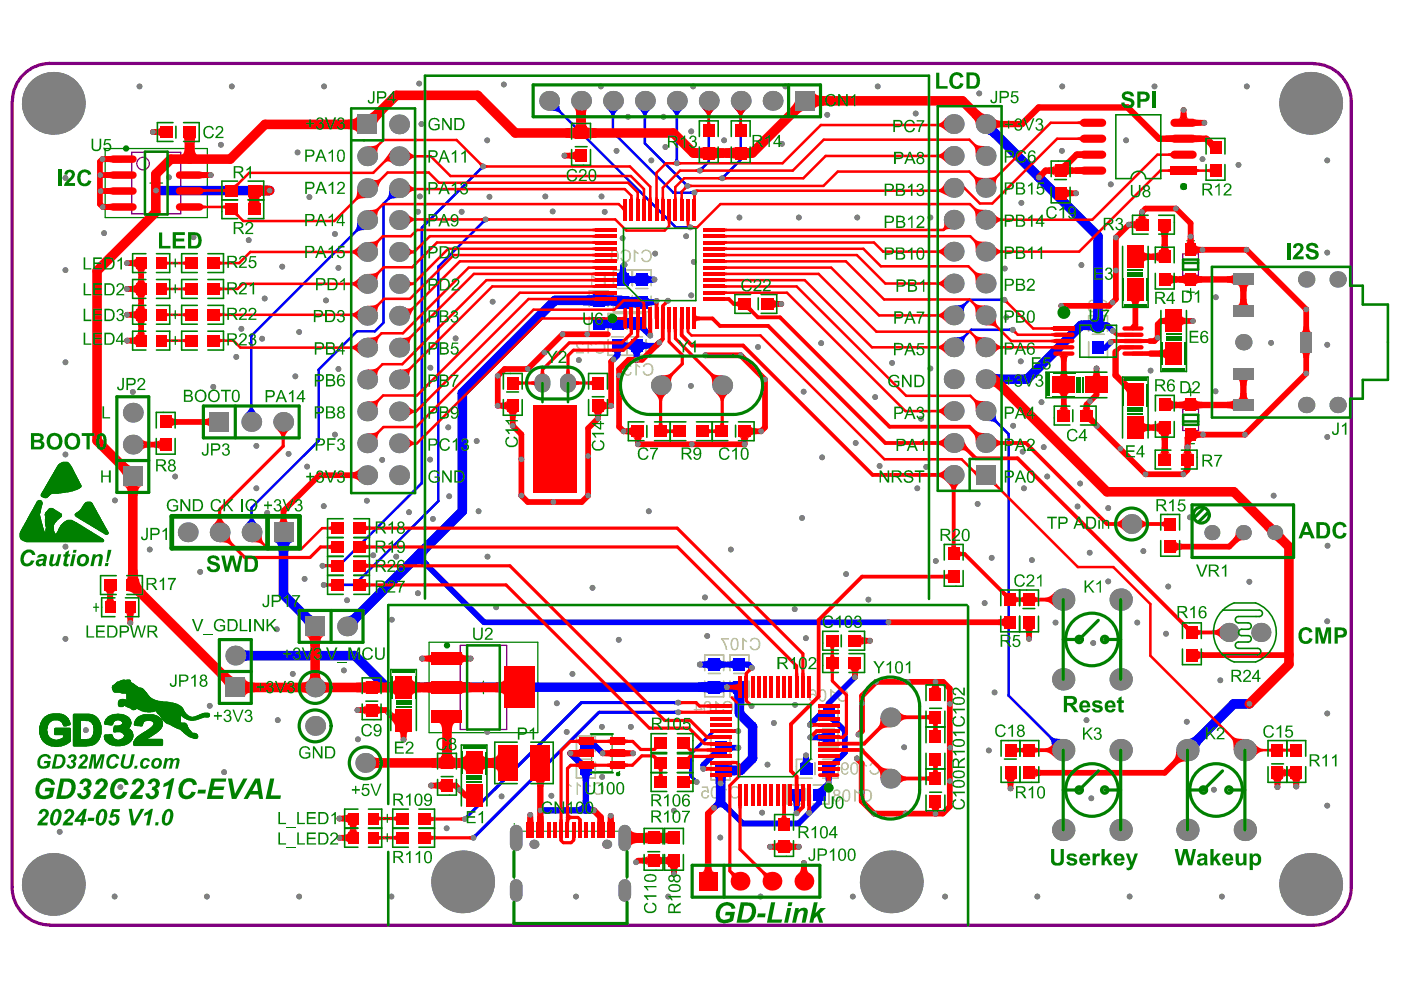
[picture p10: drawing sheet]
<svg xmlns="http://www.w3.org/2000/svg" width="297mm" height="210mm" viewBox="0 0 297 210" stroke-linecap="round" stroke-linejoin="round" font-family="sans-serif">
<g fill="#008000">
<path d="M116 174.7h.6v2.1h-.6z"/>
<path d="M117.3 174.7h.6v2.1h-.6z"/>
<path d="M113.9 174.7h1.3v2.1h-1.3z"/>
<path d="M118.6 174.7h.7v2.1h-.7z"/>
<path d="M120 174.7h.6v2.1h-.6z"/>
<path d="M121.3 174.7h.6v2.1h-.6z"/>
<path d="M122.6 174.7h.7v2.1h-.7z"/>
<path d="M124 174.7h.6v2.1h-.6z"/>
<path d="M125.3 174.7h.6v2.1h-.6z"/>
<path d="M126.7 174.7h1.3v2.1h-1.3z"/>
<path d="M123.9 156.6h1.2v1.2h-1.2z"/>
<path d="M125.1 156.6h.4v1.2h-.4z"/>
<path d="M123.9 159.1h1.2v1.2h-1.2z"/>
<path d="M125.1 159.1h.4v1.2h-.4z"/>
<path d="M130.1 159.1h1.2v1.2h-1.2z"/>
<path d="M129.7 159.1h.4v1.2h-.4z"/>
<path d="M130.1 156.6h1.2v1.2h-1.2z"/>
<path d="M129.7 156.6h.4v1.2h-.4z"/>
<path d="M109 176.2h.8v2.9h-.8z"/>
<path d="M109 187.7h.8v2.2h-.8z"/>
<path d="M123.9 161.7h1.2v1.1h-1.2z"/>
<path d="M125.1 161.7h.4v1.1h-.4z"/>
<path d="M132.1 176.2h.8v2.9h-.8z"/>
<path d="M132.1 187.7h.8v2.2h-.8z"/>
<path d="M130.1 161.7h1.2v1.1h-1.2z"/>
<path d="M129.7 161.7h.4v1.1h-.4z"/>
<path d="M111.8 174.7h1.2v2.1h-1.2z"/>
<path d="M128.9 174.7h1.2v2.1h-1.2z"/>
<circle cx="109" cy="174.7" r=".17"/>
<circle cx="131.3" cy="163.6" r=".17"/>
</g>
<path d="M22.3 31.5h21.7v14.6h-21.7zM31.8 38.8h2.7M33.1 37.5v2.6M251.6 51h1.6M251.6 62h1.6M252.4 61.2v1.6M251.6 94.1h1.6M251.6 83.2h1.6M252.4 82.4v1.6M91 136.2h23v19.1h-23zM101.2 145.8h2.6M102.5 144.4v2.7" fill="none" stroke="#008000" stroke-width=".27"/>
<path d="M125.4 155.8h4.4v7.8h-4.4zM109 176.2h23.9v19.6h-23.9z" fill="none" stroke="#008000" stroke-width=".21"/>
<g fill="none" stroke="#800080" stroke-width=".27">
<path d="M27.9 32.3h10.4v13h-10.4zM250.8 53.8h3.3v4.6h-3.3zM250.8 86.7h3.3v4.6h-3.3zM97.6 136.8h9.8v17.9h-9.8z"/>
<circle cx="30.3" cy="34.7" r="1.33"/>
</g>
<g fill="none" stroke="#800080" stroke-width=".21">
<circle cx="113.2" cy="179" r=".87"/>
<circle cx="128.7" cy="179" r=".87"/>
</g>
<path d="M10.3 13.5h268.2M10.6 13.4a8 8 0 0 0-8 8M278.5 13.5a8 8 0 0 1 8 8v166.7a8 8 0 0 1-8 8h-267.9M2.6 21.5v166.6a8 8 0 0 0 8 8" fill="none" stroke="#800080" stroke-width=".68"/>
<g fill="none" stroke="#c0c073" stroke-width=".34">
<path d="M134.1 57.2v3.4M124.9 65v-3.3h4v3.3M124.9 67.2v3.3h4v-4h4v3.3M128.9 72v3.3h4v-3.3M129.6 71.4h2.5M130.1 62.8v3.3h8v-3.3M130.1 60.6v-3.4h8v3.4M130.8 61.2h2.6M133 72v3.3h4v-3.3M133 69.8v-3.3h4v3.3M133.7 71.4h2.5M134.1 62.8v3.3"/>
<path d="M134.8 61.2h2.5M230.8 70.3v-3.4h4v3.4M230.8 72.5v3.3h4v-3.3M231.6 70.9h2.5M122.2 159.4v-3.3h4v3.3M149.4 142.2v-3.3h4v3.3M149.4 144.4v3.3h4v-3.3M150.2 142.8h2.5M150.8 159.8v-3.3h4v3.3M154.8 142.2v-3.3h4v3.3M154.8 144.4v3.3h4v-3.3M155.6 142.8h2.5"/>
<path d="M173.7 155.1v3.3h4v-3.3M173.7 152.8v-3.3h4v3.3M174.4 154.5h2.5M122.2 161.6v3.3h4v-3.3M122.9 161h2.5M150.8 162.1v3.3h4v-3.3M151.6 160.4h2.5M170.2 166.5h-3.3v4h3.3M170.8 167.2v2.5M172.2 161h-3.3v4h3.3M172.4 166.5h3.3v4h-3.3M172.8 161.7v2.5"/>
<path d="M174.4 161h3.3v4h-3.3"/>
</g>
<g fill="#c0c073">
<path d="M128 58.2h.4v2.5h-1.7v-.2h1.3z"/>
<path d="M125.3 58.2h.2l.2 .3 .5 .3v.3l-.6-.4v2h-.3z"/>
<path d="M131.7 53.4a1.19 1.19 0 0 1 1.3-.4 1.19 1.19 0 0 1 .8 1.2 1.18 1.18 0 0 1-.9 1.4 1.18 1.18 0 0 1-1.4-.9l.4-.1a.81 .81 0 0 0 1 .7 .81 .81 0 0 0 .5-1.1 .81 .81 0 0 0-.5-1 .81 .81 0 0 0-1 .6l-.4-.1z"/>
<path d="M136.1 53.4a1.19 1.19 0 0 1 1.3-.4 1.19 1.19 0 0 1 .8 1.2 1.18 1.18 0 0 1-.9 1.4 1.18 1.18 0 0 1-1.4-.9l.4-.1a.81 .81 0 0 0 1 .7 .81 .81 0 0 0 .5-1.1 .81 .81 0 0 0-.5-1 .81 .81 0 0 0-1 .6l-.4-.1z"/>
<path d="M134.4 52.9h.2l.2 .4 .6 .3-.1 .3-.6-.4v2h-.3z"/>
<path d="M126.2 72.8a1.19 1.19 0 0 1 1.4-.4 1.19 1.19 0 0 1 .7 1.2h.1a1.18 1.18 0 0 1-.9 1.4 1.18 1.18 0 0 1-1.4-.9l.4-.1a.81 .81 0 0 0 1 .7 .81 .81 0 0 0 .5-1.1 .81 .81 0 0 0-.5-1 .81 .81 0 0 0-1 .6l-.4-.1z"/>
<path d="M124.6 72.4h.2l.2 .3 .6 .3-.1 .3-.6-.4v2h-.3z"/>
<path d="M122.3 72.5h.2a.82 .82 0 0 1 1.2 .6l-.3 .1a.52 .52 0 0 0-.8-.5 .52 .52 0 0 0 .1 .9l.8 .6 .3 .7h-1.7v-.2h1.2l-.8-.9a.88 .88 0 0 1-.2-1.3z"/>
<path d="M177.7 146.5a1.19 1.19 0 0 1 1.3-.3 1.19 1.19 0 0 1 .8 1.1h.1a1.18 1.18 0 0 1-.9 1.4 1.18 1.18 0 0 1-1.4-.8l.3-.1a.81 .81 0 0 0 1 .7 .81 .81 0 0 0 .6-1.1 .81 .81 0 0 0-.6-1 .81 .81 0 0 0-1 .5h-.3z"/>
<path d="M176 146.1h.3l.2 .4 .5 .3v.3l-.7-.4v2h-.3z"/>
<path d="M126 166.2a1.24 1.24 0 0 1 1.5-.1 1.24 1.24 0 0 1 .5 1.5l-.1 .1a1.13 1.13 0 0 1-1 .8 1.13 1.13 0 0 1-1.1-.8l.3-.1a.82 .82 0 0 0 1.1 .6 .82 .82 0 0 0 .5-1.1 .81 .81 0 0 0-.6-.9 .81 .81 0 0 0-1 .5l-.3-.1z"/>
<path d="M124.2 165.9h.3l.2 .3 .5 .4v.2h-.1l-.5-.3v2h-.4z"/>
<path d="M122.3 165.9h.2l.2 .3 .5 .4v.2h-.1l-.6-.3v2h-.2z"/>
<path d="M120.2 165.9h.2l.2 .2 .6 .5v.2h-.2l-.5-.3v2h-.3z"/>
<path d="M155 167l.2-.2a1.34 1.34 0 0 1 1.6 .3 1.34 1.34 0 0 1 0 1.7 1.19 1.19 0 0 1-1.1 .5 1.19 1.19 0 0 1-1-.9h.4a.81 .81 0 0 0 1 .6 .81 .81 0 0 0 .5-1 .81 .81 0 0 0-.5-1 .81 .81 0 0 0-1 .5l-.4-.1z"/>
<path d="M153.2 166.7h.2l.7 .6v.3l-.6-.4v2.1h-.3z"/>
<path d="M148.8 166.8h1.3l.2 1.2-.3 .1a.56 .56 0 0 0-.8-.1 .56 .56 0 0 0 0 .9 .56 .56 0 0 0 .8-.1v-.2h.3a.88 .88 0 0 1-1.3 .6 .88 .88 0 0 1-.1-1.4l.4-.2 .6 .1-.1-.7h-1z"/>
<path d="M153.3 149a1.19 1.19 0 0 1 1.4-.3 1.19 1.19 0 0 1 .7 1.2h.1a1.18 1.18 0 0 1-.9 1.3 1.18 1.18 0 0 1-1.4-.8l.3-.1a.81 .81 0 0 0 1 .7 .81 .81 0 0 0 .6-1.1 .81 .81 0 0 0-.6-1 .81 .81 0 0 0-1 .5h-.3z"/>
<path d="M151.6 148.6h.3l.2 .4 .5 .3v.3l-.6-.4v2h-.4z"/>
<path d="M232.8 64a1.19 1.19 0 0 1 1.3-.4 1.19 1.19 0 0 1 .8 1.2h.1a1.18 1.18 0 0 1-.9 1.4 1.18 1.18 0 0 1-1.4-.9h.3a.81 .81 0 0 0 1 .6 .81 .81 0 0 0 .6-1.1 .81 .81 0 0 0-.6-1 .81 .81 0 0 0-1 .6l-.3-.1z"/>
<path d="M230.8 63.9a.83 .83 0 0 1 .9-.3 .83 .83 0 0 1 .6 .6l-.3 .1a.45 .45 0 0 0-.4-.5 .45 .45 0 0 0-.5 .4 .45 .45 0 0 0 .5 .4l.1 .3a.52 .52 0 0 0-.7 .3 .52 .52 0 0 0 .3 .7 .52 .52 0 0 0 .7-.4h.3a.81 .81 0 0 1-1.2 .7 .81 .81 0 0 1-.1-1.4l-.2-.4z"/>
<path d="M136.4 77.4a1.19 1.19 0 0 1 1.3-.3 1.19 1.19 0 0 1 .8 1.1h.1a1.18 1.18 0 0 1-.9 1.4 1.18 1.18 0 0 1-1.4-.8l.3-.1a.81 .81 0 0 0 1 .7 .81 .81 0 0 0 .6-1.1 .81 .81 0 0 0-.6-1 .81 .81 0 0 0-1 .5h-.3z"/>
<path d="M134.7 77h.3l.2 .4 .5 .3v.3l-.7-.4v2h-.3z"/>
<path d="M132.4 77.4l.1-.1a.82 .82 0 0 1 .8-.3 .82 .82 0 0 1 .6 .7l-.3 .1a.42 .42 0 0 0-.4-.5 .42 .42 0 0 0-.5 .4 .42 .42 0 0 0 .5 .4l.1 .3a.53 .53 0 0 0-.7 .3 .53 .53 0 0 0 .4 .7 .53 .53 0 0 0 .6-.5h.3a.8 .8 0 0 1-1.2 .7 .8 .8 0 0 1-.1-1.4l-.3-.4z"/>
<path d="M182.8 167.8a1.19 1.19 0 0 1 1.3-.4 1.19 1.19 0 0 1 .8 1.2 1.18 1.18 0 0 1-.8 1.4 1.18 1.18 0 0 1-1.5-.9h.4a.81 .81 0 0 0 1 .6 .81 .81 0 0 0 .5-1 .81 .81 0 0 0-.5-1 .81 .81 0 0 0-1 .5l-.4-.1z"/>
<path d="M181.1 167.4h.3l.2 .3 .5 .3-.1 .3-.6-.4v2h-.3z"/>
<path d="M159.1 135.6a1.19 1.19 0 0 1 1.3-.3 1.19 1.19 0 0 1 .8 1.2 1.18 1.18 0 0 1-.8 1.4 1.18 1.18 0 0 1-1.5-.9l.4-.1a.81 .81 0 0 0 1 .7 .81 .81 0 0 0 .5-1.1 .81 .81 0 0 0-.5-1 .81 .81 0 0 0-1 .6l-.4-.1z"/>
<path d="M157.4 135.2h.3l.2 .4 .5 .3-.1 .3-.6-.4v2h-.3z"/>
<path d="M152.9 135.3h1.6v.3h-1.2l.4 .6 .5 1.6h-.3l-.4-1.5z"/>
<path d="M184.5 162a1.19 1.19 0 0 1 1.3-.3 1.19 1.19 0 0 1 .8 1.1 1.18 1.18 0 0 1-.9 1.4 1.18 1.18 0 0 1-1.4-.8l.4-.1a.81 .81 0 0 0 1 .7 .81 .81 0 0 0 .5-1.1 .81 .81 0 0 0-.5-1 .81 .81 0 0 0-1 .5h-.4z"/>
<path d="M182.8 161.6h.2l.2 .4 .6 .3-.1 .3-.6-.4v2h-.3z"/>
<path d="M129.7 53.1l-.1 .5h.2a.54 .54 0 0 1 .7-.4 .54 .54 0 0 1 .4 .8v.2a.83 .83 0 0 0-1.4 .2 .83 .83 0 0 0 .8 1.2 1.22 1.22 0 0 0 .9-1.7 .91 .91 0 0 0-.5-.9 .91 .91 0 0 0-1 .1zM129.8 54.7a.55 .55 0 0 1 1.1 0 .55 .55 0 0 1-1.1 0z"/>
<path d="M174 146.6a.51 .51 0 0 1 .6-.1 .51 .51 0 0 1 .3 .6v.5a.55 .55 0 0 1-.4 .8 .55 .55 0 0 1-.7-.5zM173.7 146.5l-.2 .8a1.11 1.11 0 0 0 1 1.5 1.59 1.59 0 0 0 .5-2.3 .78 .78 0 0 0-1.3 0z"/>
<path d="M171.7 146.3l-.2 .4 .4 .1a.49 .49 0 0 1 .6-.4 .49 .49 0 0 1 .3 .6l.1 .3a.84 .84 0 0 0-1.3 .2 .84 .84 0 0 0 .3 1.2 .84 .84 0 0 0 1.2-.5l.1-1a.95 .95 0 0 0-.5-.9 .95 .95 0 0 0-1 0zM171.8 147.9a.55 .55 0 0 1 1.1 0 .55 .55 0 0 1-1.1 0z"/>
<path d="M151.1 167.2a.55 .55 0 0 1 .7-.1 .55 .55 0 0 1 .2 .7v.4a.55 .55 0 0 1-.2 .7 .55 .55 0 0 1-.7-.2zM150.9 167l-.2 .9a1.11 1.11 0 0 0 1 1.4 1.59 1.59 0 0 0 .5-2.3 .78 .78 0 0 0-1.3 0z"/>
<path d="M149.6 149.1a.51 .51 0 0 1 .6-.1 .51 .51 0 0 1 .3 .6v.5a.55 .55 0 0 1-.3 .8 .55 .55 0 0 1-.7-.5zM149.3 149l-.2 .9a1.11 1.11 0 0 0 1 1.4 1.59 1.59 0 0 0 .5-2.3 .78 .78 0 0 0-1.3 0z"/>
<path d="M147.8 149.2l.8 1.1h-.8zM147.5 148.6v1.7h-.4v.3h.4v.6h.3v-.6h1.1v-.3l-1.1-1.7z"/>
<path d="M179.1 167.8a.51 .51 0 0 1 .6-.1 .51 .51 0 0 1 .2 .6v.6a.55 .55 0 0 1-.3 .8 .55 .55 0 0 1-.7-.6zM178.8 167.7l-.2 .9a1.11 1.11 0 0 0 1 1.4 1.59 1.59 0 0 0 .5-2.3 .78 .78 0 0 0-1.3 0z"/>
<path d="M177 168a.4 .4 0 0 1 .8 0 .4 .4 0 0 1-.8 0zM176.9 169.2a.55 .55 0 0 1 1.1 0 .55 .55 0 0 1-1.1 0zM176.8 167.6a.65 .65 0 0 0 .2 1 .81 .81 0 0 0-.1 1.3 .81 .81 0 0 0 1.3-.3v-.1a.67 .67 0 0 0-.4-.9 .69 .69 0 0 0 .2-1 .69 .69 0 0 0-1-.2z"/>
<path d="M155.4 135.7a.51 .51 0 0 1 .6-.1 .51 .51 0 0 1 .2 .6v.5a.55 .55 0 0 1-.3 .9 .55 .55 0 0 1-.7-.6zM155.1 135.6l-.2 .9a1.11 1.11 0 0 0 1 1.4 1.59 1.59 0 0 0 .5-2.3 .78 .78 0 0 0-1.3 0z"/>
<path d="M180.7 162.1a.51 .51 0 0 1 .7-.1 .51 .51 0 0 1 .2 .6v.5a.55 .55 0 0 1-.3 .8 .55 .55 0 0 1-.7-.5zM180.5 162l-.2 .8a1.11 1.11 0 0 0 1 1.5 1.59 1.59 0 0 0 .5-2.3 .78 .78 0 0 0-1.3 0z"/>
<path d="M178.6 162.4a.55 .55 0 0 1 1.1 0 .55 .55 0 0 1-1.1 0zM178.4 162l-.2 .8a1.15 1.15 0 0 0 1.3 1.5l.4-.7h-.3a.52 .52 0 0 1-.6 .4 .52 .52 0 0 1-.4-.6v-.4a.78 .78 0 0 0 1.1 .2 .78 .78 0 0 0 .2-1.1v-.1a.86 .86 0 0 0-1.5 0z"/>
</g>
<g fill="#00f">
<path d="M68.8 119.5l.5 .2v.5l-.5 .2z"/>
<path d="M82.5 39.9l2.1 2.1-1.4 .1-.8 .3-.3-.3a2.92 2.92 0 0 0 .4-2.2z"/>
<path d="M98.6 173l.3-.2 .5 .5-.2 .3z"/>
<path d="M100.4 177l.4-.2 .4 .5-.2 .3z"/>
<path d="M102.4 46.5l.6 .6-.5 .3-.4-.4z"/>
<path d="M125.5 157.4l.7 .1v1.2l-.7 .1z"/>
<path d="M132.2 72.1a.93 .93 0 0 0 1.2 .6v1.2a.93 .93 0 0 0-1.2 .6z"/>
<path d="M132.5 72.7a.94 .94 0 0 0 1.2-.6v2.4a.94 .94 0 0 0-1.2-.6z"/>
<path d="M131.5 56.7h1.2a.94 .94 0 0 0 .6 1.3h-2.5a.94 .94 0 0 0 .7-1.3z"/>
<path d="M136.2 72.1a.93 .93 0 0 0 1.3 .6v1.2a.93 .93 0 0 0-1.3 .6z"/>
<path d="M135.3 22.9h2.9l-.9 1-.3 .8h-.5a2.93 2.93 0 0 0-1.2-1.8z"/>
<path d="M142.9 148.6l.4-.1v.9l-.4-.1z"/>
<path d="M143.2 33.7h.6l.1 .5h-.8z"/>
<path d="M142 22.9h3l-.9 1-.3 .8h-.6a2.93 2.93 0 0 0-1.2-1.8z"/>
<path d="M147.3 165l.4 .2-.6 .6-.2-.4z"/>
<path d="M146.3 40.6l.5-.2v.9l-.5-.2z"/>
<path d="M148.4 35.6l.4-.3 .4 .4-.2 .5z"/>
<path d="M152.8 169.9l.8 1.7a1.08 1.08 0 0 0-1.7 0z"/>
<path d="M152.8 170.9l1-1 1.4 1.6-.8 .8z"/>
<path d="M151.8 169.7l1.1 1.2-1.1 .8-.9-.8z"/>
<path d="M151.5 164.7h2.5l-.1 .3-.1 1.1h-2l-.1-1.1z"/>
<path d="M151.5 158.1l1.7 1.8a.98 .98 0 0 0-1.3 .4l-.5 .4-.7-.9a1.81 1.81 0 0 0 .9-1.6z"/>
<path d="M154 157.3a.94 .94 0 0 0 1.3 .6v1.2a.94 .94 0 0 0-1.3 .7z"/>
<path d="M158 140.2l.7 .1v1.2l-.7 .1z"/>
<path d="M167.7 169.7h2.4a.93 .93 0 0 0-.6 1.2h-1.2a.93 .93 0 0 0-.6-1.2z"/>
<path d="M174.5 164.3h2.4a.93 .93 0 0 0-.6 1.2h-1.2a.93 .93 0 0 0-.6-1.2z"/>
<path d="M175.1 149.1h1.2v.4a.61 .61 0 0 0 .5 .7h-2.2a.86 .86 0 0 0 .5-1.1z"/>
<path d="M212.1 63.3l.4-.2v.9l-.4-.2z"/>
<path d="M234.1 68.3l.7 .1v1.2l-.7 .1z"/>
<path d="M51.4 137.5l.6 .4 1 .1v2l-1 .1-.6 .4z"/>
<path d="M75.7 46.7l2.1 2.1-1.3 .1-.8 .3-.4-.4a2.92 2.92 0 0 0 .4-2.1z"/>
<path d="M123.6 62.7l1.6-.1 .5-.2v2.6l-.5-.2-1.6-.1z"/>
<path d="M130.2 74.6h1.4l-.1 .7h-1.2z"/>
<path d="M132.2 67.2l.5 .2 1.5 .1v2l-1.5 .1-.5 .2z"/>
<path d="M131.7 67.5l1.5-.1 .5-.2v2.6l-.5-.2-1.5-.1z"/>
<path d="M136.2 67.8a1.67 1.67 0 0 0 .9 1.7l-.5 1.2-1.2-.9-.4-.1-.2 .1z"/>
<path d="M136.8 63.3l2.1 .2v1.2l-2.1 .1z"/>
<path d="M137.3 58.1a.94 .94 0 0 0 1.2 .6v1.2a.94 .94 0 0 0-1.2 .6z"/>
<path d="M137.3 62.9a.94 .94 0 0 0 1.2 .6v1.2a.94 .94 0 0 0-1.2 .6z"/>
<path d="M142.9 150.7l.5-.1v.8h-.5z"/>
<path d="M148.9 140.3a.93 .93 0 0 0 1.3-.6v2.4a.93 .93 0 0 0-1.3-.6z"/>
<path d="M148.1 144.7l1.6-.1 .5-.2v2.6l-.5-.2-1.6-.1z"/>
<path d="M145.5 47.9l.4-.1v.8l-.4-.1z"/>
<path d="M152.7 139.7a.94 .94 0 0 0 1.2 .6v1.2a.94 .94 0 0 0-1.2 .6z"/>
<path d="M152.7 144.4l.3 .2 1.1 .1v2l-1.1 .1-.3 .2z"/>
<path d="M154.3 140.3a.93 .93 0 0 0 1.2-.6v2.4a.93 .93 0 0 0-1.2-.6z"/>
<path d="M154.1 144.7l1.1-.1 .3-.2v2.6l-.3-.2-1.1-.1z"/>
<path d="M153.1 37.2l.5-.2 .4 .3-.3 .5z"/>
<path d="M170.3 160.5h1.2a.94 .94 0 0 0 .6 1.3h-2.4a.94 .94 0 0 0 .6-1.3z"/>
<path d="M173.2 155.7a.94 .94 0 0 0 1.2-.6v2.5a.94 .94 0 0 0-1.2-.6z"/>
<path d="M172.8 167.2a1.76 1.76 0 0 0 1.8-.9l1.3 .4-.9 1.2-.1 .3 .1 .3z"/>
<path d="M213.8 69.6l.5-.1v.8l-.5-.1z"/>
<path d="M210.5 78.9l.6 .4 1 .1v2l-1 .1-.6 .4z"/>
<path d="M222.6 156.6l.3-.4a3.4 3.4 0 0 0 2.5 .5l-2.3 2.3-.2-1.6z"/>
<path d="M229.5 68l1.5-.1 .6-.3v2.7l-.6-.2-1.5-.1z"/>
<path d="M233.4 68.2l1.4 .2v1.2l-1.4 .2z"/>
<path d="M63.3 130.7l1.4-1.4 1.8 1.4 .5 .2 .6-.2-2.9 2.9 .2-.6-.2-.5z"/>
<path d="M58.1 114.9h4a1.29 1.29 0 0 0-1 1.7v.4h-2a1.86 1.86 0 0 0-.8-2z"/>
<path d="M53.1 109.5h.5a2.92 2.92 0 0 0 1.2 1.9h-2.9l.9-1.1z"/>
<path d="M53 86.1h.5a2.92 2.92 0 0 0 1.2 1.9h-2.9l.9-1.1z"/>
<path d="M73.6 130.7l.7-.2 .8-.6 1.4 1.4-.6 .8-.2 .7z"/>
<path d="M101.8 35.3l.6 .6-.4 .2-.4-.4z"/>
<path d="M122.2 171.2a1.2 1.2 0 0 0 1.3-1.4h1.4a1.07 1.07 0 0 0 1 1.4l-1.7 1.3z"/>
<path d="M123 164.2h2.5a1.06 1.06 0 0 0-.6 1.4h-1.4a1.06 1.06 0 0 0-.5-1.4z"/>
<path d="M116.4 23.5l2.1-2.1 .1 1.4 .4 .7-.4 .4a2.93 2.93 0 0 0-2.2-.4z"/>
<path d="M128.5 22.9h2.9l-.9 1-.3 .8h-.5a2.93 2.93 0 0 0-1.2-1.8z"/>
<path d="M154 162l.5 .3h1.6v2.1h-1.6l-.5 .3z"/>
<path d="M155.7 154.7l.4-.1v.8h-.4z"/>
<path d="M155.5 147h2.5l-.2 .5v1.6h-2l-.1-1.8z"/>
<path d="M144.9 39l.4-.4 .4 .2-.6 .6z"/>
<path d="M148.8 22.9h2.9l-.9 1-.3 .8h-.5a2.93 2.93 0 0 0-1.2-1.8z"/>
<path d="M155.6 22.9h2.9l-.9 1-.3 .8h-.5a2.93 2.93 0 0 0-1.2-1.8z"/>
<path d="M177 151.1a1.03 1.03 0 0 0 .4 1.2l.4 .5-.8 .9-1.1-.8-.4-.1-.2 .1z"/>
<path d="M209 89.3l2.1-2.1 .1 1.4 .3 .7-.4 .4a2.93 2.93 0 0 0-2.1-.4z"/>
<path d="M202.2 71.5l1.4-.1 .8-.3 .4 .4a2.92 2.92 0 0 0-.5 2.1z"/>
<path d="M202.2 64.8l1.4-.1 .8-.4 .4 .4a2.92 2.92 0 0 0-.5 2.2z"/>
<path d="M231.8 65.6h2l.1 1.7 .2 .3h-2.5l.1-.5z"/>
<path d="M69.1 123.6l.5 .1v.6l-.5 .1z"/>
<path d="M87.8 117.1l1.5-1.4 1.8 1a1.75 1.75 0 0 0-.7 2.1l.2 .2-.9 .9a1.34 1.34 0 0 0-2 .3l-.3 .2z"/>
<path d="M88.5 118.9l1.1-1 1.4 1.5-.9 .9z"/>
<path d="M122.8 160.6l1.2 1 .5 .1 .2-.1-1.7 2a1.18 1.18 0 0 0-.5-1.4l-.5-.5z"/>
<path d="M127.6 67.5l1.6-.1 .5-.2v2.6l-.5-.2-1.6-.1z"/>
<path d="M133.8 74.6h2.4a.94 .94 0 0 0-.6 1.2h-1.2a.94 .94 0 0 0-.6-1.2z"/>
<path d="M128.2 67.2l.5 .2 1.5 .1v2l-1.5 .1-.5 .2z"/>
<path d="M133.6 58.7a.93 .93 0 0 0 1.2-.6v2.4a.93 .93 0 0 0-1.2-.6z"/>
<path d="M132.8 63.1l1.5-.1 .5-.2v2.6l-.5-.2-1.5-.1z"/>
<path d="M133.3 58.1a.94 .94 0 0 0 1.2 .6v1.2a.94 .94 0 0 0-1.2 .6z"/>
<path d="M133.3 62.8l.5 .2 1.6 .1v2l-1.6 .1-.5 .2z"/>
<path d="M128.8 62.7l2 .1v2.6a1.12 1.12 0 0 0-1.3-.7h-.7z"/>
<path d="M128.2 62.4l.5 .2 1.5 .1v2l-1.5 .1-.5 .2z"/>
<path d="M175.2 161.8a1.04 1.04 0 0 0 1.3-.5l.5-.4 .9 .8-.9 1.1-.1 .3 .1 .3z"/>
<path d="M209 28.4l2.1-2.1 .2 .7 .6 .8-1.5 1.4-.7-.6z"/>
<path d="M251.8 156.7l.9-.2 .9-.7 1.4 1.4-.7 .9-.2 .9z"/>
</g>
<path d="M75.7 70.3h3.8" fill="none" stroke="#00f" stroke-width=".54"/>
<circle cx="121" cy="159.7" r=".68" fill="#00f"/>
<path d="M121 159.7l3.2 3.2v8.9M114.6 171.8h11.3" fill="none" stroke="#00f" stroke-width="1.4"/>
<g fill="none" stroke="#00f" stroke-width="1.2">
<path d="M132.4 56.1l-.3 .4v2.8h6.6M135 76.3h.1M135 68.5h.2l2.7 2.6M135 73.3v3M139.2 63.8l-.3 .3h-2.8M139.8 72.6l-.7 .7h-8.2v2l-.9 .9M232.8 69h2l1.2 1.2M235.5 72.6l-1.2 1.2h-1.5M88.5 117.9l14.1 14h85.8M124.2 158.1h2l1.6 1.6M148.4 140.9h10.3l.7 .7M156.5 158.5h-3.7l-3.7 3.7v.8"/>
<path d="M171.8 156.3h3.9M175.7 151.5l3.4 3.5v4.6l-3.4 3.4v3.1l-2 2v2.1l-4.4 4.4h-11.8l-4.7-4.7-1.4 1.4M175.7 151.5h-1.8l-2.2 2.2M181.3 143.6l-5.6 5.5v2.4M168.9 168.5v3.9M170.9 160.2v2.8"/>
</g>
<path d="M143.8 149h-20.5l-24.7 24.7M143.8 151h-16.8l-26.6 26.6M156.5 155h-5.2l-4.9 4.9v4.6l1.3 1.3" fill="none" stroke="#00f" stroke-width=".68"/>
<g fill="none" stroke="#00f" stroke-width=".54">
<path d="M84.6 39.9l-3.3 3.3v25.2l-1.8 1.9M102.4 35.3l-13 13v54.1l-17.5 17.6h-3.5M116.4 21.4l26.9 26.8h3.1M130 21.4v6.7l12.8 12.7h4.4M136.7 21.4v9l9 9M143.5 21.4v13.2M150.3 21.4v12.9l-1.9 1.9M157 21.4v12.5l-3.9 3.9M77.8 46.7l-24.5 24.5v18.3M103 46.5l-10.1 10v49.7l-17.8 17.8h-6.5M75.7 70.3l-8.1 8.1v15.1l-14.3 14.2v5.2M213 63.6h-7.5l-3.3 3.3"/>
<path d="M214.7 69.9h-8.8l-3.7 3.7M209 87.2l4.8 4.8v55.5l11.6 11.5"/>
</g>
<path d="M209 26.3l23.8 23.8v18.9h-3.6l-11.4 11.4h-8.8M33.1 40.4h24.1M126.9 68.5h8.1M136.1 64.1h-4l-.4-.4h-14l-19.7 19.6v25.1l-24.4 24.4M60.1 112.9v13.2l6.7 6.7M49.9 139h25.3l6.8 6.7h74.8v5.6l2.8 2.8v6.7l-2.6 2.5h-4.2v6.6M264.9 149.2h-3.3l-9.8 9.8" fill="none" stroke="#00f" stroke-width="2"/>
<g fill="#808080">
<circle cx="65.1" cy="98.9" r=".61"/>
<circle cx="56.7" cy="108.7" r=".61"/>
<circle cx="254.9" cy="33.7" r=".61"/>
<circle cx="235.5" cy="39.1" r=".61"/>
<circle cx="146.6" cy="27.9" r=".61"/>
<circle cx="153.5" cy="29.8" r=".61"/>
<circle cx="46.8" cy="30.7" r=".61"/>
<circle cx="52.7" cy="50.9" r=".61"/>
<circle cx="31.7" cy="116.5" r=".61"/>
<circle cx="128.2" cy="44.9" r=".61"/>
<circle cx="89" cy="41.7" r=".61"/>
<circle cx="81" cy="97.5" r=".61"/>
<circle cx="88.6" cy="44.9" r=".61"/>
<circle cx="50.1" cy="75.7" r=".61"/>
<circle cx="55.6" cy="71.8" r=".61"/>
<circle cx="79.1" cy="117.7" r=".61"/>
<circle cx="86.7" cy="108.6" r=".61"/>
<circle cx="73.6" cy="127.3" r=".61"/>
<circle cx="88.6" cy="125.8" r=".61"/>
<circle cx="115.6" cy="41.7" r=".61"/>
<circle cx="127.5" cy="41.7" r=".61"/>
<circle cx="117.2" cy="44.8" r=".61"/>
<circle cx="103.8" cy="41.7" r=".61"/>
<circle cx="97.9" cy="44.9" r=".61"/>
<circle cx="95.2" cy="105.2" r=".61"/>
<circle cx="95" cy="90.6" r=".61"/>
<circle cx="103" cy="46.5" r=".61"/>
<circle cx="102.4" cy="35.3" r=".61"/>
<circle cx="230.4" cy="152.7" r=".61"/>
<circle cx="182.7" cy="168" r=".61"/>
<circle cx="181.7" cy="160.8" r=".61"/>
<circle cx="27.6" cy="132.1" r=".61"/>
<circle cx="139.8" cy="72.6" r=".61"/>
<circle cx="170.9" cy="160.2" r=".61"/>
<circle cx="104.5" cy="64" r=".61"/>
<circle cx="96.6" cy="71.7" r=".61"/>
<circle cx="91.3" cy="78" r=".61"/>
<circle cx="156.8" cy="46.1" r=".61"/>
<circle cx="169.4" cy="46.1" r=".61"/>
<circle cx="181.8" cy="46.1" r=".61"/>
<circle cx="197.3" cy="46.1" r=".61"/>
<circle cx="138.9" cy="53.8" r=".61"/>
<circle cx="225.1" cy="32" r=".61"/>
<circle cx="142.9" cy="171.9" r=".61"/>
<circle cx="257.7" cy="83" r=".61"/>
<circle cx="257.8" cy="63" r=".61"/>
<circle cx="269.5" cy="72.7" r=".61"/>
<circle cx="44.5" cy="149.6" r=".61"/>
<circle cx="103.3" cy="155.2" r=".61"/>
<circle cx="91.8" cy="110" r=".61"/>
<circle cx="101.5" cy="108.4" r=".61"/>
<circle cx="209.6" cy="159.1" r=".61"/>
<circle cx="213.4" cy="67.3" r=".61"/>
<circle cx="175.4" cy="24.3" r=".61"/>
<circle cx="28.2" cy="83.1" r=".61"/>
<circle cx="77.8" cy="106.2" r=".61"/>
<circle cx="54.4" cy="94.5" r=".61"/>
<circle cx="61.2" cy="96.2" r=".61"/>
<circle cx="54.4" cy="103.5" r=".61"/>
<circle cx="68.6" cy="107.3" r=".61"/>
<circle cx="71.8" cy="78.2" r=".61"/>
<circle cx="71" cy="92.2" r=".61"/>
<circle cx="105.2" cy="128.8" r=".61"/>
<circle cx="222" cy="101" r=".61"/>
<circle cx="229" cy="102.5" r=".61"/>
<circle cx="221.3" cy="94.8" r=".61"/>
<circle cx="242.4" cy="116.9" r=".61"/>
<circle cx="228.5" cy="107.4" r=".61"/>
<circle cx="179.4" cy="121.7" r=".61"/>
<circle cx="198.4" cy="118.9" r=".61"/>
<circle cx="160.7" cy="73.6" r=".61"/>
<circle cx="170.4" cy="83" r=".61"/>
<circle cx="181.4" cy="93.9" r=".61"/>
<circle cx="186.5" cy="98.8" r=".61"/>
<circle cx="196.4" cy="99" r=".61"/>
<circle cx="223.8" cy="132" r=".61"/>
<circle cx="210.9" cy="146.8" r=".61"/>
<circle cx="243.9" cy="78.6" r=".61"/>
<circle cx="262.6" cy="35" r=".61"/>
<circle cx="238.8" cy="29.8" r=".61"/>
<circle cx="216.6" cy="43" r=".61"/>
<circle cx="213" cy="56.9" r=".61"/>
<circle cx="229.3" cy="56.2" r=".61"/>
<circle cx="138.1" cy="34" r=".61"/>
<circle cx="170.9" cy="135.3" r=".61"/>
<circle cx="168.5" cy="129.2" r=".61"/>
<circle cx="170" cy="109.8" r=".61"/>
<circle cx="174.3" cy="97" r=".61"/>
<circle cx="194.5" cy="103.5" r=".61"/>
<circle cx="165.8" cy="30.5" r=".61"/>
<circle cx="194.1" cy="24.1" r=".61"/>
<circle cx="147.1" cy="55.5" r=".61"/>
<circle cx="140.7" cy="24.8" r=".61"/>
<circle cx="133.2" cy="24.8" r=".61"/>
<circle cx="141.1" cy="31.2" r=".61"/>
<circle cx="130.7" cy="32" r=".61"/>
<circle cx="103.3" cy="29.8" r=".61"/>
<circle cx="89.4" cy="26.3" r=".61"/>
<circle cx="127.7" cy="164.7" r=".61"/>
<circle cx="116.9" cy="168.7" r=".61"/>
<circle cx="94.7" cy="175.6" r=".61"/>
<circle cx="106.3" cy="168.9" r=".61"/>
<circle cx="120.2" cy="155.2" r=".61"/>
<circle cx="118.1" cy="149.1" r=".61"/>
<circle cx="121.4" cy="142.9" r=".61"/>
<circle cx="149.9" cy="134.8" r=".61"/>
<circle cx="168.6" cy="149.4" r=".61"/>
<circle cx="161.6" cy="172.3" r=".61"/>
<circle cx="152.7" cy="177.6" r=".61"/>
<circle cx="182" cy="155.7" r=".61"/>
<circle cx="182.8" cy="149.1" r=".61"/>
<circle cx="185.7" cy="144.6" r=".61"/>
<circle cx="192.5" cy="144.6" r=".61"/>
<circle cx="198.3" cy="144.6" r=".61"/>
<circle cx="201.4" cy="149.2" r=".61"/>
<circle cx="201.4" cy="158.5" r=".61"/>
<circle cx="201.4" cy="165.6" r=".61"/>
<circle cx="198.3" cy="172.5" r=".61"/>
<circle cx="192" cy="172.5" r=".61"/>
<circle cx="185.3" cy="172.5" r=".61"/>
<circle cx="184.1" cy="127.1" r=".61"/>
<circle cx="208.8" cy="127.9" r=".61"/>
<circle cx="210.3" cy="118.3" r=".61"/>
<circle cx="218.8" cy="118.7" r=".61"/>
<circle cx="207.3" cy="106.8" r=".61"/>
<circle cx="217.1" cy="103.5" r=".61"/>
<circle cx="231" cy="117.2" r=".61"/>
<circle cx="247.7" cy="124.4" r=".61"/>
<circle cx="216.8" cy="95.8" r=".61"/>
<circle cx="235" cy="107.7" r=".61"/>
<circle cx="252.3" cy="109.7" r=".61"/>
<circle cx="270" cy="105.1" r=".61"/>
<circle cx="264.9" cy="123.3" r=".61"/>
<circle cx="247.2" cy="134.4" r=".61"/>
<circle cx="258.7" cy="144.2" r=".61"/>
<circle cx="251.6" cy="153" r=".61"/>
<circle cx="257.4" cy="167.4" r=".61"/>
<circle cx="231.4" cy="169.3" r=".61"/>
<circle cx="231.8" cy="136.3" r=".61"/>
<circle cx="241.1" cy="132" r=".61"/>
<circle cx="235" cy="123.3" r=".61"/>
<circle cx="214.8" cy="90.3" r=".61"/>
<circle cx="220.8" cy="85.3" r=".61"/>
<circle cx="216.4" cy="76.6" r=".61"/>
<circle cx="197.3" cy="78.1" r=".61"/>
<circle cx="189.1" cy="77" r=".61"/>
<circle cx="195.3" cy="88.8" r=".61"/>
<circle cx="185.5" cy="84.2" r=".61"/>
<circle cx="174.1" cy="72.8" r=".61"/>
<circle cx="146.6" cy="62.6" r=".61"/>
<circle cx="145.5" cy="50.1" r=".61"/>
<circle cx="132" cy="50.5" r=".61"/>
<circle cx="101.1" cy="93.5" r=".61"/>
<circle cx="91.2" cy="97.4" r=".61"/>
<circle cx="137.6" cy="108.4" r=".61"/>
<circle cx="155" cy="116.5" r=".61"/>
<circle cx="149.5" cy="126.7" r=".61"/>
<circle cx="131.2" cy="135.7" r=".61"/>
<circle cx="125.6" cy="124.6" r=".61"/>
<circle cx="103.4" cy="118" r=".61"/>
<circle cx="84" cy="118" r=".61"/>
<circle cx="83.1" cy="131.4" r=".61"/>
<circle cx="62.1" cy="142.9" r=".61"/>
<circle cx="72.9" cy="142.1" r=".61"/>
<circle cx="58.7" cy="133.4" r=".61"/>
<circle cx="64.6" cy="122.7" r=".61"/>
<circle cx="42.4" cy="121.2" r=".61"/>
<circle cx="75.9" cy="156.7" r=".61"/>
<circle cx="58.9" cy="152.7" r=".61"/>
<circle cx="47.5" cy="163.7" r=".61"/>
<circle cx="25.5" cy="166.9" r=".61"/>
<circle cx="24.4" cy="106.1" r=".61"/>
<circle cx="37.1" cy="101" r=".61"/>
<circle cx="41" cy="50.3" r=".61"/>
<circle cx="35.8" cy="37.6" r=".61"/>
<circle cx="22.1" cy="49.4" r=".61"/>
<circle cx="45.2" cy="82" r=".61"/>
<circle cx="62.6" cy="79.8" r=".61"/>
<circle cx="71.8" cy="56.8" r=".61"/>
<circle cx="69.1" cy="63.7" r=".61"/>
<circle cx="63.4" cy="70.4" r=".61"/>
<circle cx="51.2" cy="69.7" r=".61"/>
<circle cx="56.1" cy="63.3" r=".61"/>
<circle cx="59.8" cy="56.5" r=".61"/>
<circle cx="71" cy="49.6" r=".61"/>
<circle cx="65.6" cy="41.8" r=".61"/>
<circle cx="63.1" cy="32.3" r=".61"/>
<circle cx="106.8" cy="17.9" r=".61"/>
<circle cx="88.9" cy="17.7" r=".61"/>
<circle cx="119.7" cy="33" r=".61"/>
<circle cx="281.4" cy="170.8" r=".61"/>
<circle cx="281.4" cy="151.3" r=".61"/>
<circle cx="281.4" cy="131.7" r=".61"/>
<circle cx="281.5" cy="115.7" r=".61"/>
<circle cx="281.4" cy="92.6" r=".61"/>
<circle cx="281.4" cy="73.1" r=".61"/>
<circle cx="281.4" cy="53.6" r=".61"/>
<circle cx="281.4" cy="34" r=".61"/>
<circle cx="264.3" cy="18.3" r=".61"/>
<circle cx="244.8" cy="18.3" r=".61"/>
<circle cx="225.2" cy="18.3" r=".61"/>
<circle cx="207.6" cy="19.8" r=".61"/>
<circle cx="186.1" cy="18.3" r=".61"/>
<circle cx="166.5" cy="18.3" r=".61"/>
<circle cx="147" cy="18.3" r=".61"/>
<circle cx="127.4" cy="18.3" r=".61"/>
<circle cx="68.7" cy="18.3" r=".61"/>
<circle cx="49.1" cy="18.3" r=".61"/>
<circle cx="29.6" cy="18.3" r=".61"/>
<circle cx="13.9" cy="37.7" r=".61"/>
<circle cx="13.9" cy="57.3" r=".61"/>
<circle cx="13.9" cy="76.8" r=".61"/>
<circle cx="13.9" cy="96.4" r=".61"/>
<circle cx="18.2" cy="154.8" r=".61"/>
<circle cx="12.7" cy="176.4" r=".61"/>
<circle cx="13.9" cy="135.4" r=".61"/>
<circle cx="13.9" cy="115.9" r=".61"/>
<circle cx="219.9" cy="190.1" r=".61"/>
<circle cx="239.5" cy="190.1" r=".61"/>
<circle cx="259.1" cy="190.1" r=".61"/>
<circle cx="161.2" cy="190.1" r=".61"/>
<circle cx="180.8" cy="190.1" r=".61"/>
<circle cx="200.4" cy="190.1" r=".61"/>
<circle cx="122.1" cy="190.1" r=".61"/>
<circle cx="141.7" cy="190.1" r=".61"/>
<circle cx="83" cy="190.1" r=".61"/>
<circle cx="63.4" cy="190.1" r=".61"/>
<circle cx="218.2" cy="135.4" r=".61"/>
<circle cx="214.3" cy="167.2" r=".61"/>
<circle cx="274.8" cy="166.8" r=".61"/>
<circle cx="270.8" cy="166.9" r=".61"/>
<circle cx="99.8" cy="139.6" r=".61"/>
<circle cx="89.5" cy="139.6" r=".61"/>
<circle cx="82.5" cy="151.2" r=".61"/>
<circle cx="85.6" cy="156.8" r=".61"/>
<circle cx="75.8" cy="150.6" r=".61"/>
<circle cx="97.5" cy="167.4" r=".61"/>
<circle cx="91.4" cy="166.6" r=".61"/>
<circle cx="250.9" cy="23.3" r=".61"/>
<circle cx="255.3" cy="26" r=".61"/>
<circle cx="228.1" cy="41" r=".61"/>
<circle cx="32.4" cy="28" r=".61"/>
<circle cx="44.7" cy="37.1" r=".61"/>
<circle cx="21.8" cy="43.9" r=".61"/>
<circle cx="21.7" cy="33.7" r=".61"/>
<circle cx="21.3" cy="37.1" r=".61"/>
<circle cx="21.3" cy="40.5" r=".61"/>
<circle cx="138.7" cy="59.3" r=".61"/>
<circle cx="132.4" cy="56.1" r=".61"/>
<circle cx="165.6" cy="64.4" r=".61"/>
<circle cx="175.7" cy="166.1" r=".61"/>
<circle cx="159.4" cy="149.7" r=".61"/>
<circle cx="26.9" cy="55.8" r=".61"/>
<circle cx="26.9" cy="72.2" r=".61"/>
<circle cx="26.9" cy="66.7" r=".61"/>
<circle cx="26.9" cy="61.3" r=".61"/>
<circle cx="33.1" cy="40.4" r=".61"/>
<circle cx="57.2" cy="40.4" r=".61"/>
<circle cx="68.6" cy="124" r=".61"/>
<circle cx="68.4" cy="120" r=".61"/>
<circle cx="146.5" cy="81.8" r=".61"/>
<circle cx="147.7" cy="165.8" r=".61"/>
<circle cx="143.8" cy="149" r=".61"/>
<circle cx="143.8" cy="151" r=".61"/>
<circle cx="156.5" cy="155" r=".61"/>
<circle cx="188.4" cy="131.9" r=".61"/>
<circle cx="151.4" cy="171.3" r=".61"/>
<circle cx="264.9" cy="149.2" r=".61"/>
<circle cx="231.1" cy="85.1" r=".61"/>
<circle cx="232.5" cy="78.1" r=".61"/>
<circle cx="252.9" cy="68" r=".61"/>
<circle cx="236.6" cy="50.4" r=".61"/>
<circle cx="236.6" cy="57.3" r=".61"/>
<circle cx="235.9" cy="64.1" r=".61"/>
<circle cx="225" cy="64.8" r=".61"/>
<circle cx="239.3" cy="47.6" r=".61"/>
<circle cx="242.1" cy="45" r=".61"/>
<circle cx="249.3" cy="44.2" r=".61"/>
<circle cx="252.4" cy="50.1" r=".61"/>
<circle cx="245.5" cy="71.6" r=".61"/>
<circle cx="232.6" cy="90.3" r=".61"/>
<circle cx="237.5" cy="95.1" r=".61"/>
<circle cx="242.9" cy="100.6" r=".61"/>
<circle cx="250.9" cy="100.6" r=".61"/>
<circle cx="251.8" cy="94.8" r=".61"/>
<circle cx="255.1" cy="92.2" r=".61"/>
<circle cx="254.9" cy="53" r=".61"/>
<circle cx="264.3" cy="53" r=".61"/>
<circle cx="276.9" cy="65.6" r=".61"/>
<circle cx="264" cy="92.2" r=".61"/>
<circle cx="276.9" cy="79.2" r=".61"/>
<circle cx="122.7" cy="76.3" r=".61"/>
<circle cx="141.6" cy="63.8" r=".61"/>
<circle cx="135" cy="76.3" r=".61"/>
<circle cx="131.3" cy="79.6" r=".61"/>
<circle cx="132.2" cy="91.4" r=".61"/>
<circle cx="135.3" cy="94.2" r=".61"/>
<circle cx="146.7" cy="94.2" r=".61"/>
<circle cx="157.9" cy="94.2" r=".61"/>
<circle cx="161.4" cy="91.4" r=".61"/>
<circle cx="162.2" cy="80.5" r=".61"/>
<circle cx="157" cy="75.3" r=".61"/>
<circle cx="149.5" cy="75.3" r=".61"/>
<circle cx="124.5" cy="70.9" r=".61"/>
<circle cx="115.4" cy="74.7" r=".61"/>
<circle cx="119.3" cy="70.9" r=".61"/>
<circle cx="111.9" cy="78.2" r=".61"/>
<circle cx="105.5" cy="79.7" r=".61"/>
<circle cx="105.5" cy="86" r=".61"/>
<circle cx="108.7" cy="90.3" r=".61"/>
<circle cx="110.5" cy="97.4" r=".61"/>
<circle cx="110.5" cy="105.1" r=".61"/>
<circle cx="117.3" cy="106.4" r=".61"/>
<circle cx="124.7" cy="105.1" r=".61"/>
<circle cx="124.7" cy="96.7" r=".61"/>
<circle cx="126.8" cy="88.7" r=".61"/>
<circle cx="129.6" cy="86" r=".61"/>
<circle cx="130" cy="76.2" r=".61"/>
<circle cx="235.5" cy="72.6" r=".61"/>
<circle cx="236" cy="70.2" r=".61"/>
<circle cx="214.7" cy="69.9" r=".61"/>
<circle cx="213" cy="63.6" r=".61"/>
<circle cx="220.3" cy="37.6" r=".61"/>
<circle cx="143.5" cy="34.6" r=".61"/>
<circle cx="153.1" cy="37.8" r=".61"/>
<circle cx="148.4" cy="36.2" r=".61"/>
<circle cx="145.7" cy="39.4" r=".61"/>
<circle cx="147.2" cy="40.8" r=".61"/>
<circle cx="100.4" cy="177.6" r=".61"/>
<circle cx="98.6" cy="173.7" r=".61"/>
<circle cx="139.2" cy="63.8" r=".61"/>
<circle cx="137.9" cy="71.1" r=".61"/>
<circle cx="146.4" cy="48.2" r=".61"/>
<circle cx="129.5" cy="173" r=".61"/>
<circle cx="112.4" cy="172.8" r=".61"/>
<circle cx="114.6" cy="171.8" r=".61"/>
<circle cx="125.9" cy="171.8" r=".61"/>
<circle cx="127.8" cy="159.7" r=".61"/>
<circle cx="134.9" cy="182.8" r=".61"/>
<circle cx="142.9" cy="185.3" r=".61"/>
<circle cx="191.7" cy="158.4" r=".61"/>
<circle cx="133.8" cy="154.1" r=".61"/>
<circle cx="121" cy="159.7" r=".61"/>
<circle cx="134.2" cy="159.7" r=".61"/>
<circle cx="149.1" cy="163" r=".61"/>
<circle cx="152.8" cy="166.1" r=".61"/>
<circle cx="159.4" cy="141.6" r=".61"/>
<circle cx="154.1" cy="145.7" r=".61"/>
<circle cx="148.4" cy="140.9" r=".61"/>
<circle cx="72" cy="177.6" r=".61"/>
<circle cx="72" cy="173.5" r=".61"/>
<circle cx="156.5" cy="158.5" r=".61"/>
<circle cx="171.8" cy="156.3" r=".61"/>
<circle cx="171.7" cy="153.7" r=".61"/>
<circle cx="168.9" cy="172.4" r=".61"/>
<circle cx="171.6" cy="172.3" r=".61"/>
<circle cx="181.3" cy="143.6" r=".61"/>
<circle cx="170.4" cy="183" r=".61"/>
<circle cx="169.4" cy="179.5" r=".61"/>
<circle cx="163.3" cy="179.5" r=".61"/>
<circle cx="184.5" cy="135.8" r=".61"/>
<circle cx="127.6" cy="154.1" r=".61"/>
<circle cx="162.7" cy="162.1" r=".61"/>
<circle cx="164.1" cy="153.3" r=".61"/>
<circle cx="24.3" cy="190.1" r=".61"/>
<circle cx="43.9" cy="190.1" r=".61"/>
<circle cx="66.8" cy="153.9" r="2.1"/>
<circle cx="202.2" cy="93.9" r="2.1"/>
<circle cx="202.2" cy="66.9" r="2.1"/>
<circle cx="202.2" cy="39.8" r="2.1"/>
<circle cx="39.8" cy="112.9" r="2.1"/>
<circle cx="66.8" cy="145.8" r="2.1"/>
<circle cx="77.4" cy="161.8" r="2.1"/>
</g>
<path d="M275.7 70.4h2.4v4.3h-2.4z" fill-rule="evenodd" fill="#808080"/>
<path d="M109.4 187.7v2.2M132.5 187.7v2.2" fill="none" stroke="#808080" stroke-width="2.7"/>
<path d="M115 80.9v.7M120.4 80.9v.7" fill="none" stroke="#808080" stroke-width="3.4"/>
<g fill="#808080">
<circle cx="153.1" cy="81.7" r="2.1"/>
<circle cx="202.2" cy="100.7" r="2.1"/>
<circle cx="202.2" cy="73.6" r="2.1"/>
<circle cx="202.2" cy="80.4" r="2.1"/>
<circle cx="202.2" cy="53.4" r="2.1"/>
<circle cx="202.2" cy="60.1" r="2.1"/>
<circle cx="202.2" cy="26.3" r="2.1"/>
<circle cx="202.2" cy="33.1" r="2.1"/>
<circle cx="256.9" cy="112.9" r="1.6"/>
<circle cx="283.6" cy="85.9" r="1.73"/>
<circle cx="283.6" cy="59.2" r="1.73"/>
</g>
<path d="M64.7 130.7h4.2v4.2h-4.2z" fill-rule="evenodd" fill="#808080"/>
<path d="M109.4 176.2v2.9M132.5 176.2v2.9" fill="none" stroke="#808080" stroke-width="2.7"/>
<g fill="#808080">
<circle cx="136.7" cy="21.4" r="2.1"/>
<circle cx="163.8" cy="21.4" r="2.1"/>
<circle cx="202.2" cy="46.6" r="2.1"/>
<circle cx="202.2" cy="87.2" r="2.1"/>
<circle cx="239.9" cy="111.1" r="2.1"/>
<circle cx="267.3" cy="134.1" r="2.03"/>
<circle cx="84.6" cy="94" r="2.1"/>
<circle cx="77.8" cy="94" r="2.1"/>
<circle cx="84.6" cy="66.9" r="2.1"/>
<circle cx="77.8" cy="66.9" r="2.1"/>
<circle cx="84.6" cy="39.9" r="2.1"/>
<circle cx="77.8" cy="39.9" r="2.1"/>
<circle cx="113.2" cy="179" r=".93"/>
<circle cx="128.7" cy="179" r=".93"/>
<circle cx="209" cy="93.9" r="2.1"/>
<circle cx="209" cy="66.9" r="2.1"/>
<circle cx="209" cy="39.8" r="2.1"/>
<circle cx="237.6" cy="159" r="2.37"/>
<circle cx="263.9" cy="159" r="2.37"/>
<circle cx="251.8" cy="159" r="2.37"/>
<circle cx="263.6" cy="72.6" r="1.73"/>
<circle cx="46.6" cy="112.9" r="2.1"/>
<circle cx="53.3" cy="112.9" r="2.1"/>
<circle cx="84.6" cy="100.8" r="2.1"/>
<circle cx="77.8" cy="100.8" r="2.1"/>
<circle cx="84.6" cy="80.5" r="2.1"/>
<circle cx="77.8" cy="80.5" r="2.1"/>
<circle cx="84.6" cy="73.7" r="2.1"/>
<circle cx="77.8" cy="73.7" r="2.1"/>
<circle cx="84.6" cy="60.2" r="2.1"/>
<circle cx="77.8" cy="60.2" r="2.1"/>
<circle cx="84.6" cy="53.4" r="2.1"/>
<circle cx="77.8" cy="53.4" r="2.1"/>
<circle cx="84.6" cy="33.1" r="2.1"/>
<circle cx="77.8" cy="33.1" r="2.1"/>
<circle cx="84.6" cy="26.4" r="2.1"/>
<circle cx="140.1" cy="81.7" r="2.1"/>
<circle cx="189" cy="187" r="6.7"/>
<circle cx="188.8" cy="165.1" r="2.1"/>
<circle cx="209" cy="73.6" r="2.1"/>
<circle cx="209" cy="80.4" r="2.1"/>
<circle cx="209" cy="53.4" r="2.1"/>
<circle cx="209" cy="60.1" r="2.1"/>
<circle cx="209" cy="26.3" r="2.1"/>
<circle cx="209" cy="33.1" r="2.1"/>
<circle cx="237.6" cy="144" r="2.37"/>
<circle cx="237.6" cy="127.1" r="2.37"/>
<circle cx="263.6" cy="112.9" r="1.6"/>
<circle cx="277.9" cy="187.5" r="6.7"/>
<circle cx="270.3" cy="112.9" r="1.6"/>
<circle cx="276.9" cy="85.9" r="1.73"/>
<circle cx="276.9" cy="59.2" r="1.73"/>
<circle cx="60" cy="89.5" r="2.1"/>
<circle cx="53.3" cy="89.5" r="2.1"/>
<circle cx="84.6" cy="87.2" r="2.1"/>
<circle cx="77.8" cy="87.2" r="2.1"/>
<circle cx="84.6" cy="46.7" r="2.1"/>
<circle cx="77.8" cy="46.7" r="2.1"/>
<circle cx="130" cy="21.4" r="2.1"/>
<circle cx="123.2" cy="21.4" r="2.1"/>
<circle cx="150.3" cy="21.4" r="2.1"/>
<circle cx="143.5" cy="21.4" r="2.1"/>
<circle cx="188.8" cy="152.1" r="2.1"/>
<circle cx="209" cy="46.6" r="2.1"/>
<circle cx="209" cy="87.2" r="2.1"/>
<circle cx="237.6" cy="176" r="2.37"/>
<circle cx="260.6" cy="134.1" r="2.03"/>
<circle cx="263.9" cy="176" r="2.37"/>
<circle cx="251.8" cy="176" r="2.37"/>
<circle cx="277.9" cy="21.9" r="6.7"/>
<circle cx="28.2" cy="94.3" r="2.1"/>
<circle cx="225.4" cy="159" r="2.37"/>
<circle cx="11.3" cy="187.5" r="6.7"/>
<circle cx="49.9" cy="139" r="2.1"/>
<circle cx="98.1" cy="187" r="6.7"/>
<circle cx="225.4" cy="144" r="2.37"/>
<circle cx="225.4" cy="127.1" r="2.37"/>
<circle cx="28.2" cy="87.5" r="2.1"/>
<circle cx="11.3" cy="21.9" r="6.7"/>
<circle cx="73.6" cy="132.8" r="2.1"/>
<circle cx="116.4" cy="21.4" r="2.1"/>
<circle cx="225.4" cy="176" r="2.37"/>
<circle cx="157" cy="21.4" r="2.1"/>
</g>
<g fill="#808080">
<path d="M261.5 64.7h4.2v2.4h-4.2z" fill-rule="evenodd"/>
<path d="M58 110.8h4.2v4.2h-4.2z" fill-rule="evenodd"/>
<path d="M75.7 24.3h4.2v4.2h-4.2z" fill-rule="evenodd"/>
<path d="M206.9 98.6h4.2v4.2h-4.2z" fill-rule="evenodd"/>
<path d="M261.5 78h4.2v2.4h-4.2z" fill-rule="evenodd"/>
<path d="M261.5 84.7h4.2v2.4h-4.2z" fill-rule="evenodd"/>
<path d="M261.5 58h4.2v2.4h-4.2z" fill-rule="evenodd"/>
<path d="M44.4 87.4h4.2v4.2h-4.2z" fill-rule="evenodd"/>
<path d="M168.5 19.3h4.2v4.2h-4.2z" fill-rule="evenodd"/>
<path d="M47.8 143.7h4.2v4.2h-4.2z" fill-rule="evenodd"/>
<path d="M26.1 98.9h4.2v4.2h-4.2z" fill-rule="evenodd"/>
</g>
<g fill="#00f">
<path d="M129.7 72h2.5v2.6h-2.5z" fill-rule="evenodd"/>
<path d="M151.5 162h2.5v2.7h-2.5z" fill-rule="evenodd"/>
<path d="M151.5 157.2h2.5v2.7h-2.5z" fill-rule="evenodd"/>
<path d="M125.7 62.4h2.5v2.6h-2.5z" fill-rule="evenodd"/>
<path d="M130.8 62.7h2.5v2.7h-2.5z" fill-rule="evenodd"/>
<path d="M130.8 57.9h2.5v2.7h-2.5z" fill-rule="evenodd"/>
<path d="M134.8 62.7h2.5v2.7h-2.5z" fill-rule="evenodd"/>
<path d="M134.8 57.9h2.5v2.7h-2.5z" fill-rule="evenodd"/>
<path d="M167.6 167.2h2.6v2.5h-2.6z" fill-rule="evenodd"/>
<path d="M174.4 161.7h2.6v2.6h-2.6z" fill-rule="evenodd"/>
<path d="M174.4 155h2.6v2.7h-2.6z" fill-rule="evenodd"/>
<path d="M174.4 150.2h2.6v2.7h-2.6z" fill-rule="evenodd"/>
<path d="M125.7 67.2h2.5v2.6h-2.5z" fill-rule="evenodd"/>
<path d="M129.7 67.2h2.5v2.6h-2.5z" fill-rule="evenodd"/>
<path d="M123 156.8h2.5v2.6h-2.5z" fill-rule="evenodd"/>
<path d="M133.7 72h2.6v2.6h-2.6z" fill-rule="evenodd"/>
<path d="M123 161.6h2.5v2.6h-2.5z" fill-rule="evenodd"/>
<path d="M155.5 144.4h2.5v2.6h-2.5z" fill-rule="evenodd"/>
<path d="M155.5 139.6h2.5v2.6h-2.5z" fill-rule="evenodd"/>
<path d="M150.2 144.4h2.5v2.6h-2.5z" fill-rule="evenodd"/>
<path d="M150.2 139.6h2.5v2.6h-2.5z" fill-rule="evenodd"/>
<path d="M169.6 161.7h2.6v2.6h-2.6z" fill-rule="evenodd"/>
<path d="M172.4 167.2h2.6v2.5h-2.6z" fill-rule="evenodd"/>
<path d="M231.5 72.4h2.6v2.7h-2.6z" fill-rule="evenodd"/>
<path d="M231.5 67.6h2.6v2.7h-2.6z" fill-rule="evenodd"/>
<path d="M133.7 67.2h2.6v2.6h-2.6z" fill-rule="evenodd"/>
</g>
<g fill="#f00">
<path d="M22.7 126.3h1.3a1.14 1.14 0 0 0 .3 1.2h-2a.99 .99 0 0 0 .4-1.2z"/>
<path d="M22.1 125.3h2.5a.94 .94 0 0 0-.6 1.2h-1.3a.94 .94 0 0 0-.6-1.2z"/>
<path d="M22.2 43.3l1.3-.1v1.4l-1.3-.1z"/>
<path d="M22.2 39.9l1.3-.1v1.4l-1.3-.1z"/>
<path d="M22.2 33.1h1.3v1.3l-1.3-.1z"/>
<path d="M26.6 130h2.1a.99 .99 0 0 0-.5 1.2h-1.2a1.13 1.13 0 0 0-.4-1.2z"/>
<path d="M27.1 120.8h2.1l.1 1.5 .2 .5h-2.7l.3-.5z"/>
<path d="M26.1 103.1h4.1a1.29 1.29 0 0 0-1 1.7v.3h-2.1a1.86 1.86 0 0 0-.8-2z"/>
<path d="M29.3 69.7h1.2a1.14 1.14 0 0 0 .4 1.3h-2a.99 .99 0 0 0 .4-1.3z"/>
<path d="M27.6 71.6a.94 .94 0 0 0 1.3-.6v2.4a.94 .94 0 0 0-1.3-.6z"/>
<path d="M28.9 68h2.1a.99 .99 0 0 0-.5 1.2h-1.2a1.14 1.14 0 0 0-.4-1.2z"/>
<path d="M27.6 66.1a.94 .94 0 0 0 1.3-.6v2.5a.94 .94 0 0 0-1.3-.7z"/>
<path d="M28.9 62.5h2.1a.99 .99 0 0 0-.5 1.2h-1.2a1.14 1.14 0 0 0-.4-1.2z"/>
<path d="M27.6 60.7a.94 .94 0 0 0 1.3-.7v2.5a.94 .94 0 0 0-1.3-.6z"/>
<path d="M28.9 57h2.1a.99 .99 0 0 0-.5 1.3h-1.2a1.14 1.14 0 0 0-.4-1.2z"/>
<path d="M27.6 55.2a.94 .94 0 0 0 1.3-.6v2.4a.94 .94 0 0 0-1.3-.6z"/>
<path d="M32.7 93.7a.93 .93 0 0 0 1.2-.7v2.5a.93 .93 0 0 0-1.2-.6z"/>
<path d="M35.2 71.7l.2 .2h.4v.6l-.4 .1-.2 .2z"/>
<path d="M35.2 66.2l.2 .2 .4 .1v.5l-.4 .1-.2 .2z"/>
<path d="M35.2 60.7l.2 .2 .4 .1v.5l-.4 .1-.2 .2z"/>
<path d="M35.2 55.2l.2 .2 .4 .1v.6h-.4l-.2 .2z"/>
<path d="M32.9 27.4a.94 .94 0 0 0 1.2-.6v2.4a.94 .94 0 0 0-1.2-.6z"/>
<path d="M38.7 71.9h.4l.1-.2v1.1l-.1-.2-.4-.1z"/>
<path d="M38.7 66.5l.4-.1 .1-.2v1.1l-.1-.2-.4-.1z"/>
<path d="M38.7 61l.4-.1 .1-.2v1.1l-.1-.2-.4-.1z"/>
<path d="M38.7 55.5l.4-.1 .1-.2v1.1l-.1-.2h-.4z"/>
<path d="M38.9 29.2h2.6l-.2 .6-.1 1.5h-2l-.1-1.5z"/>
<path d="M43.2 88.9a.94 .94 0 0 0 1.2-.7v2.5a.94 .94 0 0 0-1.2-.6z"/>
<path d="M46.7 71.7l.1 .2h.4v.6l-.4 .1-.1 .2z"/>
<path d="M46.7 66.2l.1 .2 .4 .1v.5l-.4 .1-.1 .2z"/>
<path d="M46.7 60.7l.1 .2 .4 .1v.5l-.4 .1-.1 .2z"/>
<path d="M46.7 55.2l.1 .2 .4 .1v.6h-.4l-.1 .2z"/>
<path d="M42.9 43.3l.2 .2 .5 .1v.6h-.5l-.2 .2z"/>
<path d="M42.8 39.9l.2 .2h.6l.1 .6h-.6l-.1 .2z"/>
<path d="M49.6 45.6l.8-.7v.3l.4 .5-.5 .3-.4-.4z"/>
<path d="M49.6 39.1h.3l.4-.3 .5 .3-.4 .5v.2z"/>
<path d="M55.2 39.1l.5 .2 1.5 .1v2l-1.7 .1-.3 .2z"/>
<path d="M59.5 109.6h1.2a.94 .94 0 0 0 .6 1.2h-2.4a.94 .94 0 0 0 .6-1.2z"/>
<path d="M65.8 142.7h2l.1 .9 .4 .7h-3l.4-.7z"/>
<path d="M64.8 134.9h4a1.29 1.29 0 0 0-1 1.6v.4h-2a1.86 1.86 0 0 0-.8-2z"/>
<path d="M68.8 119.5l.5 .2v.5l-.5 .2z"/>
<path d="M69.6 119.7l.4-.1 .2-.2v1.1l-.2-.2-.4-.1z"/>
<path d="M69.5 115.6l.5-.1 .2-.2v1.3l-.2-.2-.5-.1z"/>
<path d="M69.6 111.7l.4-.1 .2-.2v1.1l-.2-.2h-.4z"/>
<path d="M77.6 119.3l.2 .2 .5 .1v.7l-.5 .1-.2 .2z"/>
<path d="M77.6 115.3l.2 .2 .5 .1v.7l-.5 .1-.2 .2z"/>
<path d="M77.6 111.3l.2 .3h.5v.7l-.5 .1-.2 .3z"/>
<path d="M75.7 39.9l2.1 2.1-1.3 .1-.8 .3-.4-.3a2.92 2.92 0 0 0 .4-2.2z"/>
<path d="M80.2 172.9l.2 .2 .5 .1v.7l-.5 .1-.2 .2z"/>
<path d="M83.3 173.2l.5-.1 .2-.2v1.3l-.2-.2-.5-.1z"/>
<path d="M83 150.9a.49 .49 0 0 0 .3 .4 .49 .49 0 0 0 .5-.2v-.2v3.4a3.3 3.3 0 0 0-1.3-2.1z"/>
<path d="M82.9 32l.3 2.7a1.02 1.02 0 0 0-1.5-.2l-.3-.5z"/>
<path d="M86.1 92.5l1.1 .9 .8 .3v.6a2.92 2.92 0 0 0-1.9 1.2z"/>
<path d="M85.6 65.1a1.47 1.47 0 0 0 1.8 0l.2 .6-1.1 2.1z"/>
<path d="M86.4 59.2l.5 .5 .7 .2v.6l-.7 .1-.5 .6z"/>
<path d="M86 45.1l1.1 .9 .8 .3 .1 .5a2.6 2.6 0 0 0-1.8 1.2z"/>
<path d="M86.3 38.6a2.67 2.67 0 0 0 1.7 1.2l-.1 .6a3.6 3.6 0 0 0-1.9 1.1z"/>
<path d="M91.4 173l.2 .2 .5 .1v.7l-.5 .1-.2 .2z"/>
<path d="M93.8 158.4h2l.1 1.7 .1 .3h-2.5l.2-.5z"/>
<path d="M97.7 173.3l.4-.1v.9l-.4-.1z"/>
<path d="M103.4 46.1l.5 .2v.5l-.5 .1z"/>
<path d="M102.1 46.3l.4-.2v.8l-.4-.1z"/>
<path d="M102.9 34.9l.4 .1v.6l-.4 .1z"/>
<path d="M107.5 87.3h2.4a.94 .94 0 0 0-.6 1.3h-1.2a.94 .94 0 0 0-.6-1.3z"/>
<path d="M113.9 173h1.3l.2 1.4h-1.6z"/>
<path d="M113.2 165.5h2.7a1.04 1.04 0 0 0-.7 1.3h-1.3a1.04 1.04 0 0 0-.7-1.3z"/>
<path d="M114.7 78.5h.7v.6l.3 .2h-1.4l.3-.2z"/>
<path d="M118.6 173.7h.7l.1 .7h-.8z"/>
<path d="M120 173.7h.7v.7h-.8z"/>
<path d="M122.6 173.8h.7v.6h-.7z"/>
<path d="M121.4 159l1.4-.1v1.6l-1.4-.1z"/>
<path d="M122.1 156.9l.5-.1 .2-.3v1.4l-.2-.3-.5-.1z"/>
<path d="M122.1 80.5l.2 .3 .5 .1v.7h-.5l-.2 .3z"/>
<path d="M120.1 78.5h.7v.6l.3 .2h-1.3l.2-.2z"/>
<path d="M119.9 27.2l1.5-.1 .5-.2v2.6l-.5-.2-1.5-.1z"/>
<path d="M126.7 173.3h1.3l.1 1.1h-1.5z"/>
<path d="M125.8 156.5l.2 .3 .5 .1v.6l-.5 .1-.2 .3z"/>
<path d="M125.6 87.3h2.4a.94 .94 0 0 0-.6 1.3h-1.2a.94 .94 0 0 0-.6-1.3z"/>
<path d="M125.6 59.1l.5-.1v.8l-.5-.1z"/>
<path d="M125.6 60.5l.5-.2v.8l-.5-.1z"/>
<path d="M125.6 61.8l.5-.1v.8l-.5-.2z"/>
<path d="M125.6 63.1l.5-.1v.8l-.5-.1z"/>
<path d="M125.6 53.8l.5-.1v.8l-.5-.2z"/>
<path d="M125.6 55.1l.5-.1v.8l-.5-.1z"/>
<path d="M125.6 56.5l.5-.1v.7l-.5-.1z"/>
<path d="M125.6 57.8l.5-.1v.8l-.5-.2z"/>
<path d="M125.6 48.5l.5-.1v.7l-.5-.1z"/>
<path d="M125.6 49.8l.5-.1v.8l-.5-.1z"/>
<path d="M125.6 51.1l.5-.1v.8l-.5-.1z"/>
<path d="M125.6 52.5l.5-.1v.7l-.5-.1z"/>
<path d="M124.5 26.9l.5 .2 1.5 .1v2l-1.5 .1-.5 .2z"/>
<path d="M132.5 156.5l.1 .3 .5 .1v.6l-.5 .1-.1 .3z"/>
<path d="M132.5 158.9l1.2 .2v1.2l-1.2 .2z"/>
<path d="M133.5 69.8h.8l-.1 .7h-.7z"/>
<path d="M131.6 67.3l.4-.1 .1-.2v1.1l-.1-.2-.4-.1z"/>
<path d="M131.8 43.5l.3 .2 .1-.2v1.5l-.4-.8z"/>
<path d="M133.6 41.8h.5l.2 .6h-.8z"/>
<path d="M138.3 160.5l.5-.4 .6 .5-.6 .5z"/>
<path d="M137.5 70.3h.8v.4h-.9z"/>
<path d="M134.8 69.8h.8l-.1 .7h-.6z"/>
<path d="M136.3 64.7h.5l.1 .6h-.8z"/>
<path d="M138.9 41.8h.6l.1 .6h-.8z"/>
<path d="M137.6 41.8h.5l.2 .6h-.8z"/>
<path d="M136.3 41.8h.5l.1 .6h-.8z"/>
<path d="M134.9 41.8h.6l.1 .6h-.8z"/>
<path d="M141.7 183.8h2.4a.94 .94 0 0 0-.6 1.2h-1.2a.94 .94 0 0 0-.6-1.2z"/>
<path d="M144.2 148.5l.5 .1v.7l-.5 .1z"/>
<path d="M139.8 72l.3-.2 .6 .5-.3 .3z"/>
<path d="M141.5 69.8h.8l-.1 .7h-.7z"/>
<path d="M142.8 69.8h.8l-.1 .7h-.6z"/>
<path d="M140.2 64.8h.7v.5h-.8z"/>
<path d="M141.5 46.9h.8l-.2 .5h-.5z"/>
<path d="M144.3 41.8h.5l.1 .6h-.8z"/>
<path d="M142.9 41.8h.5l.2 .6h-.8z"/>
<path d="M140.3 41.8h.5l.1 .6h-.8z"/>
<path d="M143.9 34.2l.5 .1v.6l-.5 .1z"/>
<path d="M142.6 34.3l.5-.1v.8l-.5-.1z"/>
<path d="M149.6 162.6h.3v.8h-.3z"/>
<path d="M146.8 165.5l.5-.1v.8l-.5-.1z"/>
<path d="M146.2 165.1l.2 .3 .5 .1v.6l-.5 .1-.2 .3z"/>
<path d="M149.8 157.3h.7v.8l-.7-.1z"/>
<path d="M149.8 158.7l.7-.1v.8l-.7-.1z"/>
<path d="M149.8 160h.7v.7h-.7z"/>
<path d="M149.8 149.4l.7-.1v.8l-.7-.1z"/>
<path d="M145.5 69.8h.8l-.2 .5h-.5z"/>
<path d="M147.6 66.7l.2 .3 .6 .1v.8l-.6 .1-.2 .3z"/>
<path d="M145.5 46.9h.8l-.2 .5h-.5z"/>
<path d="M147.3 40.2h.8l.1 .5-.4 .2z"/>
<path d="M146.8 41.3h.9l-.2 .5h-.5z"/>
<path d="M146.2 39l.5 .2v.5l-.5 .1z"/>
<path d="M147 41.8h.5l.1 .6h-.8z"/>
<path d="M148.8 35.7l.5 .2v.5l-.5 .2z"/>
<path d="M147.5 35.9l.4-.2v.9l-.4-.2z"/>
<path d="M152.4 165.3h.8v.3h-.9z"/>
<path d="M152 164.7h1.6l-.3 .2-.1 .6h-.8l-.1-.6z"/>
<path d="M155 154.6l.7 .1v.7h-.7z"/>
<path d="M152.8 89.5h.7v.5l.3 .2h-1.4l.3-.2z"/>
<path d="M151.7 83.2h2.9a3 3 0 0 0-1.1 1.8h-.7a2.78 2.78 0 0 0-1.1-1.8z"/>
<path d="M153.6 61.7l.5 .1v.5l-.5 .2z"/>
<path d="M153.6 60.3l.5 .2v.5l-.5 .1z"/>
<path d="M153.6 59l.5 .1v.6l-.5 .1z"/>
<path d="M153.6 57.7l.5 .1v.5l-.5 .2z"/>
<path d="M153.6 56.4l.5 .1v.5l-.5 .1z"/>
<path d="M153.6 55l.5 .1v.6l-.5 .1z"/>
<path d="M153.6 53.7l.5 .1v.5l-.5 .2z"/>
<path d="M153.6 52.4l.5 .1v.5l-.5 .1z"/>
<path d="M153.6 51l.5 .1v.6l-.5 .1z"/>
<path d="M153.6 49.7l.5 .1v.6l-.5 .1z"/>
<path d="M153.6 48.4l.5 .1v.5l-.5 .1z"/>
<path d="M153.6 37.4l.4 .1v.6l-.4 .1z"/>
<path d="M152.2 37.5l.5-.1v.8l-.5-.1z"/>
<path d="M156.5 170.7h.8l-.1 .7h-.6z"/>
<path d="M158.5 149.3l.5-.4 .3 .2-.6 .6z"/>
<path d="M157.8 147.8h.8v.7h-.7z"/>
<path d="M158.8 141.6l.6 .6-.4 .3-.4-.5z"/>
<path d="M157.9 142.8h.7v.5h-.8z"/>
<path d="M156.6 92.7h2.5a.94 .94 0 0 0-.6 1.2h-1.3a.94 .94 0 0 0-.6-1.2z"/>
<path d="M158 65.7l1.2-1.1a.65 .65 0 0 0 .2 .8l.3 .4-.6 .5a1.24 1.24 0 0 0-1.1-.7z"/>
<path d="M156.8 25.8h.5l.1 .4 .2 .1h-1.1l.2-.1z"/>
<path d="M161.6 185.2l.4-.5 .5 .3h.3l-.9 1v-.4z"/>
<path d="M163.8 178.9a.94 .94 0 0 0 1.2-.6v2.5a.94 .94 0 0 0-1.2-.7z"/>
<path d="M169.8 183.7h1.3l.1 .9 .5 .7h-2.5l.5-.7z"/>
<path d="M167.5 178.3a.93 .93 0 0 0 1.2 .6v1.2a.93 .93 0 0 0-1.2 .7z"/>
<path d="M171.2 171.5h.8v.4h-.9z"/>
<path d="M168.9 171.8l.3-.2 .6 .5-.3 .3z"/>
<path d="M169.9 142.6h.7v.7h-.8z"/>
<path d="M168.6 142.6h.6l.1 .7h-.8z"/>
<path d="M175.3 165.3h.8v.3h-.8z"/>
<path d="M174.9 164.7h1.6l-.3 .2-.1 .6h-.8l-.1-.6z"/>
<path d="M175.8 141.8h1.3l-.2 .2-.1 .5h-.7l-.1-.5z"/>
<path d="M175.8 137.1h1.3l-.2 .2-.1 .5h-.7l-.1-.5z"/>
<path d="M176.1 138.7h.7l.1 .5 .2 .1h-1.3l.2-.1z"/>
<path d="M180.1 141.8h2.4a.93 .93 0 0 0-.6 1.3h-1.2a.93 .93 0 0 0-.6-1.3z"/>
<path d="M190.3 163.6l.2 .2a2.55 2.55 0 0 0 1.6 .9v.8h-.1a2.95 2.95 0 0 0-1.7 1z"/>
<path d="M196.3 164.7l.6-.1 .2-.3v1.6l-.2-.3-.6-.1z"/>
<path d="M197.9 162.9h.8l.1 .6 .3 .2h-1.6l.3-.2z"/>
<path d="M197.5 162.3h1.6l-.3 .2-.1 .6h-.8l-.1-.6z"/>
<path d="M196.3 151.7l.6-.1 .2-.3v1.6l-.2-.3-.6-.1z"/>
<path d="M197.5 153.4h1.6l-.3 .2-.1 .6h-.8l-.1-.6z"/>
<path d="M197.9 154.1h.8l.1 .6 .3 .2h-1.6l.3-.2z"/>
<path d="M200.1 121.9l.6-.1 .3-.4v1.7l-.3-.3-.6-.1z"/>
<path d="M203.5 116.6l.2 .4 .6 .1v.8l-.6 .1-.2 .3z"/>
<path d="M201.8 115.3h.8l.1 .6 .3 .2h-1.6l.3-.2z"/>
<path d="M200.7 102.2h3a2.83 2.83 0 0 0-1.1 1.8h-.8v-.2a3 3 0 0 0-1.1-1.6z"/>
<path d="M206.5 99.6l.3 .2 .1-.2v1.5l-.4-.7z"/>
<path d="M206.4 71.5l.4-.4a2.93 2.93 0 0 0 2.1 .4l-2 2.1-.1-1.4z"/>
<path d="M206.4 64.7l.4-.4a2.93 2.93 0 0 0 2.1 .5l-2 2.1-.1-1.4z"/>
<path d="M206.4 51.2l.4-.4a2.93 2.93 0 0 0 2.1 .5l-2 2-.1-1.3z"/>
<path d="M206.4 44.4l.4-.4a2.93 2.93 0 0 0 2.1 .5l-2 2.1-.1-1.4z"/>
<path d="M206.4 37.7l.4-.4a2.93 2.93 0 0 0 2.1 .4l-2 2.1-.1-1.4z"/>
<path d="M206.1 24.8l1.4-1.4 .8 .6 .6 .2-2 2.1-.2-.7z"/>
<path d="M213 165.2h2.5a.94 .94 0 0 0-.6 1.2h-1.3a.94 .94 0 0 0-.6-1.2z"/>
<path d="M211.7 131.3a.93 .93 0 0 0 1.2-.6v2.4a.93 .93 0 0 0-1.2-.6z"/>
<path d="M212.9 125.2l.7 .6h.4l-1.1 1.2v-.4l-.5-.7z"/>
<path d="M210.5 92.5a2.84 2.84 0 0 0 1.8 1v.8h-.2a3 3 0 0 0-1.6 1.1z"/>
<path d="M210.5 72.2l1 .9 .8 .3v.5a2.93 2.93 0 0 0-1.8 1.2z"/>
<path d="M210.5 45.1l1 .9 .8 .3v.6a2.92 2.92 0 0 0-1.8 1.2z"/>
<path d="M219.5 162.6a.93 .93 0 0 0 1.2 .6v1.3a.93 .93 0 0 0-1.2 .6z"/>
<path d="M219.5 158.2l.2 .3 .6 .1v.9l-.6 .1-.2 .3z"/>
<path d="M216.2 158.6l.6-.1 .2-.3v1.7l-.2-.3-.6-.1z"/>
<path d="M217 133.2h2.4a.94 .94 0 0 0-.6 1.3h-1.2a.94 .94 0 0 0-.6-1.3z"/>
<path d="M219.4 126.3l.2 .3 .6 .1v.8l-.6 .1-.2 .3z"/>
<path d="M216.1 126.7l.6-.1 .2-.3v1.6l-.2-.3-.6-.1z"/>
<path d="M221.7 158.6h.1a3.6 3.6 0 0 0 1.9-1.2v3.3a3.3 3.3 0 0 0-2-1.2z"/>
<path d="M221.7 126.7h.1a3.6 3.6 0 0 0 1.9-1.2v3.3a3.3 3.3 0 0 0-2-1.3z"/>
<path d="M222.8 73.4l.8-.2v.9l-.8-.2z"/>
<path d="M222.8 72l.8-.1v.8l-.8-.1z"/>
<path d="M222.8 70.7l.8-.2v.9l-.8-.2z"/>
<path d="M227.9 35.5l1.5-.1v1.5h-1.5z"/>
<path d="M228.3 32.1h1v1.4h-1z"/>
<path d="M228.5 29.1h.5l.2-.2v1l-.2-.2h-.5z"/>
<path d="M236 70.8l.6-.6 .2 .3-.5 .6z"/>
<path d="M235.7 72l.7-.1 .1 .8-.4 .1z"/>
<path d="M237.5 73.2h.7v.9l-.7-.1z"/>
<path d="M237.4 71.9h.8v.8h-.8z"/>
<path d="M237.4 70.6l.8-.1v.9h-.8z"/>
<path d="M246 110.7l.6-.1 .2-.3v1.6l-.2-.3-.6-.1z"/>
<path d="M246.2 67.4h.7l.2-.3v1.9l-.2-.3h-.7z"/>
<path d="M251.4 132.2l.7 .6h.4l-1.1 1.2v-.5l-.5-.7z"/>
<path d="M249.3 114.7a.94 .94 0 0 0 1.3 .6v1.2a.94 .94 0 0 0-1.3 .6z"/>
<path d="M250.8 98.7h1.9l-.2 .2-.1 .8h-1.2l-.1-.8z"/>
<path d="M251.3 93.5h1.7a.94 .94 0 0 0-.6 1.2h-1.2z"/>
<path d="M251.2 95h1.2a.93 .93 0 0 0 .6 1.2h-2.4a.93 .93 0 0 0 .6-1.2z"/>
<path d="M250.6 66.8a.94 .94 0 0 0 1.2 .6v1.3a.94 .94 0 0 0-1.2 .6z"/>
<path d="M250.3 24h1.3a.94 .94 0 0 0 .6 1.2h-2.5a.94 .94 0 0 0 .6-1.2z"/>
<path d="M255.9 35.9l.4-.1 .2-.2v1.1l-.2-.2-.4-.1z"/>
<path d="M253.7 35.6l.2 .2 .4 .1v.5l-.4 .1-.2 .2z"/>
<path d="M256.4 29.1l.9 .8 .5 .2-1.3 1.4-.2-.4-.8-1z"/>
<path d="M265.6 157.4l1.2 1 .9 .4v.5a3.4 3.4 0 0 0-2.1 1.4z"/>
<path d="M269 158.8l.5-.1 .1-.2v1.1l-.1-.2-.5-.1z"/>
<path d="M272.1 162.6a.93 .93 0 0 0 1.2 .6v1.3a.93 .93 0 0 0-1.2 .6z"/>
<path d="M272.4 163.2a.93 .93 0 0 0 1.2-.6v2.5a.93 .93 0 0 0-1.2-.6z"/>
<path d="M272.1 158.5l.1 .2 .4 .1v.5l-.4 .1-.1 .2z"/>
<path d="M273 158.8l.4-.1 .2-.2v1.1l-.2-.2-.4-.1z"/>
<path d="M22.2 36.5l1.3-.1v1.4l-1.3-.1z"/>
<path d="M26.8 125.3l2.7-2.5a3.7 3.7 0 0 0 1.4 2.6l-1.5 1.3a4 4 0 0 0-2.6-1.4z"/>
<path d="M29.3 58.8h1.2a1.14 1.14 0 0 0 .4 1.2h-2a.99 .99 0 0 0 .4-1.2z"/>
<path d="M29.3 64.3h1.2a1.14 1.14 0 0 0 .4 1.2h-2a.99 .99 0 0 0 .4-1.2z"/>
<path d="M39.2 30.9h2a1.87 1.87 0 0 0 .8 2l.2 .1h-4a1.29 1.29 0 0 0 1-1.7z"/>
<path d="M42.7 36.4l1.4 .1v1.2l-1.4 .1z"/>
<path d="M53.4 115l2-2.1 .1 1.4 .4 .7-.4 .4a2.93 2.93 0 0 0-2.1-.4z"/>
<path d="M58.6 91h2.9a3 3 0 0 0-1.1 1.8h-.7a2.77 2.77 0 0 0-1.1-1.8z"/>
<path d="M72.6 177a.94 .94 0 0 0 1.2-.6v2.5a.94 .94 0 0 0-1.2-.7z"/>
<path d="M72.6 172.9a.94 .94 0 0 0 1.2-.6v2.5a.94 .94 0 0 0-1.2-.6z"/>
<path d="M69.6 123.7h.4l.2-.2v1.1l-.2-.2-.4-.1z"/>
<path d="M76.3 149.9a.94 .94 0 0 0 1.2-.6v2.5a.94 .94 0 0 0-1.2-.6z"/>
<path d="M75.5 144.7h1.5l.5-.3v2.7l-.5-.3h-1.5z"/>
<path d="M77.6 123.3l.2 .3 .5 .1v.7h-.5l-.2 .3z"/>
<path d="M80.2 177l.2 .2 .5 .1v.7l-.5 .1-.2 .2z"/>
<path d="M83.3 177.3l.5-.1 .2-.2v1.3l-.2-.2-.5-.1z"/>
<path d="M81.8 144.7a1.87 1.87 0 0 0 2-.8v-.2v4.1a1.29 1.29 0 0 0-1.6-1h-.4z"/>
<path d="M87.3 143.7a1.29 1.29 0 0 0 1.6 1h.4v2.1a1.86 1.86 0 0 0-2 .8v.2z"/>
<path d="M86.3 52.2l.7 .7 .8 .2v.6l-.8 .2-.7 .8z"/>
<path d="M86.1 31.7l1.1 .9 .8 .3v.5a2.93 2.93 0 0 0-1.9 1.2z"/>
<path d="M91.4 177l.2 .2 .5 .1v.7l-.5 .1-.2 .2z"/>
<path d="M92.3 165.9a.94 .94 0 0 0 1.2-.6v2.5a.94 .94 0 0 0-1.2-.6z"/>
<path d="M91.5 160.7h1.5l.5-.3v2.7l-.5-.3h-1.5z"/>
<path d="M99.5 177.3l.4-.1v.9l-.4-.1z"/>
<path d="M96.8 160.7a1.87 1.87 0 0 0 2-.8v-.2v4.1a1.29 1.29 0 0 0-1.6-1h-.4z"/>
<path d="M98 144.4l.5 .3h1.5v2.1h-1.5l-.5 .3z"/>
<path d="M98 138.4a.93 .93 0 0 0 1.2 .6v1.2a.93 .93 0 0 0-1.2 .7z"/>
<path d="M102.2 159.7a1.29 1.29 0 0 0 1.7 1h.4v2.1a1.86 1.86 0 0 0-2 .8l-.1 .2z"/>
<path d="M103.5 160.7a1.87 1.87 0 0 0 2.1-.8v-.2v4.1a1.29 1.29 0 0 0-1.7-1h-.4z"/>
<path d="M105 144.7a1.87 1.87 0 0 0 2-.8v-.2v4.1a1.29 1.29 0 0 0-1.6-1h-.4z"/>
<path d="M110 80.5l.1 .3 .6 .1v.7h-.6l-.1 .3z"/>
<path d="M118.6 177.7h.8l-.1 .5h-.7z"/>
<path d="M121.2 177.7h.8v.4h-.7z"/>
<path d="M120.7 172.3l.1 .5 .5 .2v.7l-.5 .1-.1 .5-.7-1z"/>
<path d="M122.1 161.9l.5-.1 .2-.2v1.3l-.2-.2-.5-.1z"/>
<path d="M120.7 32.4a.94 .94 0 0 0 1.2-.6v2.4a.94 .94 0 0 0-1.2-.6z"/>
<path d="M125.8 161.6l.2 .2 .5 .1v.7l-.5 .1-.2 .2z"/>
<path d="M124.9 80.9l.5-.1 .1-.3v1.4l-.1-.3h-.5z"/>
<path d="M132.5 161.6l.1 .2 .5 .1v.7l-.5 .1-.1 .2z"/>
<path d="M132.7 90.8a.94 .94 0 0 0 1.2-.6v2.5a.94 .94 0 0 0-1.2-.6z"/>
<path d="M136.1 181.9a.94 .94 0 0 0 1.2-.6v2.4a.94 .94 0 0 0-1.2-.6z"/>
<path d="M135.3 176.7l1.5-.1 .5-.3v2.7l-.5-.2-1.5-.1z"/>
<path d="M138.8 64.2h.8v.4h-.8z"/>
<path d="M139.8 181.3a.93 .93 0 0 0 1.2 .6v1.2a.93 .93 0 0 0-1.2 .6z"/>
<path d="M139.8 176.3l.5 .3 1.6 .1v2l-1.6 .1-.5 .2z"/>
<path d="M140.4 181.9a.94 .94 0 0 0 1.2-.6v2.4a.94 .94 0 0 0-1.2-.6z"/>
<path d="M144.2 150.6l.5 .1v.7h-.5z"/>
<path d="M141.4 90.8l.1 .2 .6 .1v.7l-.6 .1-.1 .2z"/>
<path d="M142.1 91.1l.6-.1 .1-.2v1.3l-.1-.2-.6-.1z"/>
<path d="M140.1 79.6a3 3 0 0 0 2.1-.5l.5 .5a2.77 2.77 0 0 0-.5 2.1z"/>
<path d="M141 63.8l.6 .6-.4 .2-.4-.5z"/>
<path d="M149.9 156h.6v.7h-.6z"/>
<path d="M149.8 150.7l.7-.1v.8h-.7z"/>
<path d="M146.8 47.8l.5 .1v.6l-.5 .1z"/>
<path d="M147 31.4h1.5l.5-.3v2.7l-.5-.3h-1.5z"/>
<path d="M155 161.3h.7v.7l-.7 .1z"/>
<path d="M151 91.1l.6-.1 .1-.2v1.3l-.1-.2-.6-.1z"/>
<path d="M151.5 31.1l.5 .3h1.6v2.1h-1.6l-.5 .3z"/>
<path d="M153.8 31.4h1.5l.5-.3v2.7l-.5-.3h-1.5z"/>
<path d="M159.2 90.2a.94 .94 0 0 0 1.2 .6v1.3a.94 .94 0 0 0-1.2 .6z"/>
<path d="M158.3 31.3l1.2 .1v2.1l-1.2 .1z"/>
<path d="M164 63.2a.94 .94 0 0 0 1.2 .6v1.3a.94 .94 0 0 0-1.2 .6z"/>
<path d="M172.7 19.3a1.29 1.29 0 0 0 1.6 1.1h.4v2a1.87 1.87 0 0 0-2 .8v.2z"/>
<path d="M178 156h.6v.7h-.6z"/>
<path d="M190.3 150.6l.2 .2a2.55 2.55 0 0 0 1.6 .9v.8h-.1a2.95 2.95 0 0 0-1.7 1z"/>
<path d="M200.2 47l1.5 1.6h-.8l-.7 .3-.4-.3 .4-.7z"/>
<path d="M206.3 91.9l.6-.6 .1 .1a3 3 0 0 0 1.9 .4l-2 2.1a2.83 2.83 0 0 0-.6-2z"/>
<path d="M206.4 85l.4-.4a2.93 2.93 0 0 0 2.1 .5l-2 2-.1-1.3z"/>
<path d="M206.4 57.9l.4-.3a2.93 2.93 0 0 0 2.1 .4l-2 2.1-.1-1.4z"/>
<path d="M206.4 30.9l.4-.4a2.93 2.93 0 0 0 2.1 .5l-2 2-.1-1.3z"/>
<path d="M210.3 102.8l.8-.8v.3l.3 .5-.3 .4-.5-.4z"/>
<path d="M210.8 79.3l1.9 1.5-1.2 1.8a1.16 1.16 0 0 0-1.1-.6z"/>
<path d="M213 64.2l.6-.6 .2 .4-.4 .4z"/>
<path d="M210.5 51.9l1 .9 .8 .3v.5a2.92 2.92 0 0 0-1.8 1.2z"/>
<path d="M210.5 24.8l.8 .6 .9 .2v1.4l-.9 .2-.8 .6z"/>
<path d="M222.8 69.4l.5-.2v.9l-.5-.2z"/>
<path d="M222.3 35.5a1.04 1.04 0 0 0 1.3-.6v2.6a1.04 1.04 0 0 0-1.3-.6z"/>
<path d="M229.8 85.8h1.2a.93 .93 0 0 0 .3 1.1h-2l.3-.3z"/>
<path d="M228.5 25.8l.5-.1 .2-.2v1.1l-.2-.2-.5-.1z"/>
<path d="M238.3 80.4l1.3 1 .3 .1 .3-.1-1.2 2.5a2.02 2.02 0 0 0-1-1.9z"/>
<path d="M239.5 63.7h2.4a.94 .94 0 0 0-.6 1.3h-1.2a.94 .94 0 0 0-.6-1.3z"/>
<path d="M239.6 47a.94 .94 0 0 0 1.2-.6v2.5a.94 .94 0 0 0-1.2-.6z"/>
<path d="M244.4 90a1.04 1.04 0 0 0 1.3-.7v2.7a1.04 1.04 0 0 0-1.3-.7z"/>
<path d="M245.8 74.3a1.04 1.04 0 0 0 1.3-.7v2.7a1.04 1.04 0 0 0-1.3-.7z"/>
<path d="M244.3 53.8a1.04 1.04 0 0 0 1.4-.7v2.7a1.04 1.04 0 0 0-1.4-.7z"/>
<path d="M249.4 159.1l2.3 2.3-1.2 .2-.9 .5-.9-.9 .5-.9z"/>
<path d="M250 85.2a1.04 1.04 0 0 0 1.3-.7v2.7a1.04 1.04 0 0 0-1.3-.7z"/>
<path d="M248.2 84.5a1.04 1.04 0 0 0 1.4 .7v1.3a1.04 1.04 0 0 0-1.4 .7z"/>
<path d="M250 58.6a1.04 1.04 0 0 0 1.3-.7v2.7a1.04 1.04 0 0 0-1.3-.7z"/>
<path d="M248.2 57.9a1.04 1.04 0 0 0 1.4 .7v1.3a1.04 1.04 0 0 0-1.4 .7z"/>
<path d="M254 137.7a.94 .94 0 0 0 1.2 .6v1.2a.94 .94 0 0 0-1.2 .6z"/>
<path d="M254 133.3l.2 .3 .6 .1v.8l-.6 .1-.2 .3z"/>
<path d="M253.5 90.9a.93 .93 0 0 0 1.3 .6v1.3a.93 .93 0 0 0-1.3 .6z"/>
<path d="M253.5 84.5a1.04 1.04 0 0 0 1.4 .7v1.3a1.04 1.04 0 0 0-1.4 .7z"/>
<path d="M253.5 51.7a.94 .94 0 0 0 1.2 .7v1.2a.94 .94 0 0 0-1.2 .6z"/>
<path d="M253.5 57.9a1.04 1.04 0 0 0 1.4 .7v1.3a1.04 1.04 0 0 0-1.4 .7z"/>
<path d="M261.1 156.6l.4-.4a3.4 3.4 0 0 0 2.4 .5l-2.3 2.3-.1-1.6z"/>
<path d="M262 112.9l1.6 1.6-.7 .2-.6 .4-.9-.9 .5-.6z"/>
<path d="M260.1 85.2a1.25 1.25 0 0 0 1.4-.4v2.3a1.09 1.09 0 0 0-1.4-.6z"/>
<path d="M260.1 58.6a1.25 1.25 0 0 0 1.4-.4v2.2a1.09 1.09 0 0 0-1.4-.5z"/>
<path d="M270.3 114.5l1.6-1.6 .6 .9-1.4 1.4z"/>
<path d="M276.3 69.2h1.3v.2a.83 .83 0 0 0 .5 1h-2.3a.94 .94 0 0 0 .5-1.2z"/>
<path d="M275.8 74.7h2.3a.94 .94 0 0 0-.5 1.2h-1.3v-.2a.83 .83 0 0 0-.5-1z"/>
<path d="M86.1 85.8l1.1 .9 .8 .3v.5a2.93 2.93 0 0 0-1.9 1.2z"/>
<path d="M168.5 20.6l2.9 2.9-.4-.2-.7 .2-1.8 1.4-1.4-1.4 1.4-1.8 .2-.5z"/>
<path d="M46.2 109.5h.7a2.78 2.78 0 0 0 1.1 1.9h-2.9a3 3 0 0 0 1.1-1.9z"/>
<path d="M29.7 92.8l.8 .6 .9 .3v1.2l-.9 .2-.8 .6z"/>
<path d="M36.4 88.2a.94 .94 0 0 0 1.2 .7v1.2a.94 .94 0 0 0-1.2 .6z"/>
<path d="M47.2 43.6l.4-.1 .2-.2v1.1l-.2-.2h-.4z"/>
<path d="M47.2 40.1h.4l.2-.2v1l-.2-.2h-.4z"/>
<path d="M73.8 174.8h2.1a.99 .99 0 0 0-.4 1.2h-1.2a1.14 1.14 0 0 0-.4-1.2z"/>
<path d="M74.3 175.2h1.2a1.13 1.13 0 0 0 .3 1.2h-2a.99 .99 0 0 0 .5-1.2z"/>
<path d="M77.9 91.9l1.3-.1 .8-.4 .4 .4a2.92 2.92 0 0 0-.5 2.2z"/>
<path d="M77.9 78.4l1.3-.1 .8-.4 .4 .4a2.92 2.92 0 0 0-.5 2.1z"/>
<path d="M84.6 78.4l1.4-.1 .8-.4 .4 .4a2.92 2.92 0 0 0-.5 2.1z"/>
<path d="M77.9 71.6l1.3-.1 .8-.3 .4 .3a2.92 2.92 0 0 0-.5 2.2z"/>
<path d="M84.8 71.6a2.82 2.82 0 0 0 2.1-.4l.4 .5a3.3 3.3 0 0 0-.6 2.1z"/>
<path d="M74.5 66.5a3.6 3.6 0 0 0 2-1.2l-.3 3a2.67 2.67 0 0 0-1.7-1.3z"/>
<path d="M77.9 64.8l1.3-.1 .8-.3 .4 .4a2.92 2.92 0 0 0-.5 2.1z"/>
<path d="M77.9 51.3l1.3-.1 .8-.3 .4 .4a2.92 2.92 0 0 0-.5 2.1z"/>
<path d="M77.9 44.6l1.3-.1 .8-.4 .4 .4a2.92 2.92 0 0 0-.5 2.1z"/>
<path d="M78.6 37.9a1.76 1.76 0 0 0 1.9 0l.2 .5-.9 2.2z"/>
<path d="M111.8 173.2h1.2l.2 1.2h-1.6z"/>
<path d="M112.6 80.9l.6-.1 .2-.3v1.4l-.2-.3h-.6z"/>
<path d="M101.6 34.8l.4-.3 .4 .2-.6 .6z"/>
<path d="M128.9 173.2h1.2l.2 1.2h-1.6z"/>
<path d="M128.7 156.9l.6-.1 .1-.3v1.4l-.1-.3-.6-.1z"/>
<path d="M128.2 159.1l1.2-.2v1.6l-1.2-.2z"/>
<path d="M134 92.7h2.5a.93 .93 0 0 0-.6 1.2h-1.3a.93 .93 0 0 0-.6-1.2z"/>
<path d="M121.7 22.9h3l-.4 .6-.1 1h-2l-.1-1z"/>
<path d="M154.8 185.2l.5-.5 .4 .3h.4l-1 1v-.4z"/>
<path d="M149.5 183.5h1.3a1.04 1.04 0 0 0 .7 1.4h-2.7a1.04 1.04 0 0 0 .7-1.4z"/>
<path d="M139.4 163.1h1.4l-.3 .1-.1 .5h-.7v-.5z"/>
<path d="M139.7 163.9h.7l.1 .5 .3 .2h-1.4l.3-.2z"/>
<path d="M155.7 154.7l.4-.1v.8h-.4z"/>
<path d="M139.7 89.5h.7l.1 .5 .2 .2h-1.3l.2-.2z"/>
<path d="M138.6 83.1l2.9 .1a2.85 2.85 0 0 0-1.1 1.8h-.7a2.93 2.93 0 0 0-1.1-1.9z"/>
<path d="M139.7 72l.5-.4 .6 .6-.4 .5z"/>
<path d="M145.1 39.4l.6 .6-.4 .3-.4-.4z"/>
<path d="M148.8 22.9h2.9l-.9 1-.3 .8h-.5a2.93 2.93 0 0 0-1.2-1.8z"/>
<path d="M155.6 22.9h2.9l-.9 1-.3 .8h-.5a2.93 2.93 0 0 0-1.2-1.8z"/>
<path d="M150 25.8h.5l.1 .4 .2 .1h-1.1l.2-.1z"/>
<path d="M165.8 172.6h.8l.1 .6 .3 .2h-1.6l.3-.2z"/>
<path d="M172.1 153.3h.4v.8h-.4z"/>
<path d="M197.1 171.2h2.5a.94 .94 0 0 0-.7 1.2h-1.2a.94 .94 0 0 0-.6-1.2z"/>
<path d="M186.2 163l.5-.5 .1 .1a3.1 3.1 0 0 0 2 .4l-2.1 2.1a2.83 2.83 0 0 0-.5-2.1z"/>
<path d="M186.7 152.1l2.1 2.1a2.85 2.85 0 0 0-2.1 .5l-.5-.5 .1-.2a3 3 0 0 0 .4-1.9z"/>
<path d="M198.9 100.3h.1a3 3 0 0 0 1.7-1.1v3a2.84 2.84 0 0 0-1.8-1.1z"/>
<path d="M198.9 93.5h.1a3 3 0 0 0 1.7-1v2.9a2.84 2.84 0 0 0-1.8-1.1z"/>
<path d="M198.9 73.4a2.92 2.92 0 0 0 1.8-1.2v2.9l-1-.9-.8-.3z"/>
<path d="M198.9 66.6a2.93 2.93 0 0 0 1.8-1.2v2.9l-1-.9-.8-.3z"/>
<path d="M198.9 40.2a1.92 1.92 0 0 0 1.4-1.3l.9 2.8-2.2-1z"/>
<path d="M215.5 158.2l.2 .3 .6 .1v.9l-.6 .1-.2 .3z"/>
<path d="M215.4 126.3l.2 .3 .7 .1v.8l-.7 .1-.2 .3z"/>
<path d="M204.1 93l1.1 1.9-.3 .9a1.32 1.32 0 0 0-1.7 0z"/>
<path d="M214.7 70.5l.6-.6 .3 .5-.4 .4z"/>
<path d="M209 69l2.1-2.1 .1 1.4 .3 .7-.4 .4a2.93 2.93 0 0 0-2.1-.4z"/>
<path d="M209 37.7l1.4-.1 .7-.3 .4 .4a2.92 2.92 0 0 0-.4 2.1z"/>
<path d="M241.4 109.6a2.84 2.84 0 0 0 1.8 1.1v.8h-.1a3 3 0 0 0-1.7 1.1z"/>
<path d="M236.6 110.7h.1a3 3 0 0 0 1.7-1.1v3a2.84 2.84 0 0 0-1.8-1.1z"/>
<path d="M231.7 87.6a1.01 1.01 0 0 0 .4 1.3l.4 .5-.8 .8a1.81 1.81 0 0 0-1.6-.9l-.1 .1z"/>
<path d="M224.3 83.3h2.5a.94 .94 0 0 0-.6 1.3h-1.3a.94 .94 0 0 0-.6-1.3z"/>
<path d="M231.9 78.7h1.2a.93 .93 0 0 0 .6 1.2h-2.4a.93 .93 0 0 0 .6-1.2z"/>
<path d="M224.9 78.7h1.3a.93 .93 0 0 0 .6 1.2h-2.5a.93 .93 0 0 0 .6-1.2z"/>
<path d="M224.3 75.4h2.5a.94 .94 0 0 0-.6 1.3h-1.3a.94 .94 0 0 0-.6-1.3z"/>
<path d="M236.4 73.9l.8-.5 .6 .5-.6 .8z"/>
<path d="M242.1 71.9h1.2v.8h-1.2z"/>
<path d="M242.2 71.9h.8v.8h-.8z"/>
<path d="M241.5 45.2h1.2a.93 .93 0 0 0 .7 1.2h-2.5a.93 .93 0 0 0 .6-1.2z"/>
<path d="M226.1 39.8a.94 .94 0 0 0 1.3 .6v1.2a.94 .94 0 0 0-1.3 .6z"/>
<path d="M224.3 34.9a1.09 1.09 0 0 0 1.4-.5l.5-.5 .9 1a2.03 2.03 0 0 0-1 1.8v.1z"/>
<path d="M245.7 92h2.5a1.06 1.06 0 0 0-.6 1.3h-1.3a1.06 1.06 0 0 0-.6-1.3z"/>
<path d="M246.3 94.8h1.3a1.04 1.04 0 0 0 .7 1.4h-2.7a1.04 1.04 0 0 0 .7-1.4z"/>
<path d="M262.9 83.3h1.4a1.04 1.04 0 0 0 .7 1.4h-2.7a1.04 1.04 0 0 0 .6-1.4z"/>
<path d="M262.3 60.4h2.7a1.04 1.04 0 0 0-.7 1.4h-1.4a1.04 1.04 0 0 0-.6-1.4z"/>
<path d="M251.8 50.4h1.2a1.09 1.09 0 0 0 .4 1.2h-2.1a.97 .97 0 0 0 .5-1.2z"/>
<path d="M245.6 48.9h2.7a1.04 1.04 0 0 0-.7 1.4h-1.3a1.04 1.04 0 0 0-.7-1.4z"/>
<path d="M246.3 51.8h1.3a1.06 1.06 0 0 0 .6 1.3h-2.5a1.06 1.06 0 0 0 .6-1.3z"/>
<path d="M247.6 35.9l.4-.1 .2-.2v1.1l-.2-.2-.4-.1z"/>
<path d="M247.7 32.5h.5l.1-.2v1l-.1-.2h-.5z"/>
<path d="M247.1 28.7h1.5v1.5l-1.5-.1z"/>
<path d="M253.3 28.7h1.5v1.4l-1.5 .1z"/>
<path d="M269.6 165.2h2.5a.94 .94 0 0 0-.6 1.2h-1.3a.94 .94 0 0 0-.6-1.2z"/>
<path d="M273.6 165.2h2.5a.94 .94 0 0 0-.7 1.2h-1.2a.94 .94 0 0 0-.6-1.2z"/>
<path d="M268 112.1l1.4-1.4 .8 .6-1.5 1.6z"/>
<path d="M46.6 115l2.1-2.1a3 3 0 0 0 .5 2.1l-.5 .5a2.78 2.78 0 0 0-2.1-.5z"/>
<path d="M63.7 144.7l1-.1 .6-.3v2.9l-.6-.3-1-.1z"/>
<path d="M68.3 144.3l.6 .3 1 .1v2.1l-1 .1-.6 .3z"/>
<path d="M52 143.7a1.29 1.29 0 0 0 1.6 1h.4v2.1a1.87 1.87 0 0 0-2 .8v.2z"/>
<path d="M69.1 123.6l.5 .1v.6l-.5 .1z"/>
<path d="M52.6 41.7h2.6l-.2 .5-.1 1.5h-2l-.1-1.5z"/>
<path d="M52.9 41.1h2l.1 1.5 .2 .5h-2.6l.2-.5z"/>
<path d="M78.9 160.3l.7 .3 .9 .1v2.1l-.9 .1-.7 .3z"/>
<path d="M84.3 155.1h2.5a.94 .94 0 0 0-.6 1.2h-1.2a.94 .94 0 0 0-.7-1.2z"/>
<path d="M80.1 149.3a.93 .93 0 0 0 1.2 .6v1.3a.93 .93 0 0 0-1.2 .6z"/>
<path d="M80.1 144.4l.5 .3h1.5v2.1h-1.5l-.5 .3z"/>
<path d="M89.6 144.7h1.5l.5-.3v2.7l-.5-.3h-1.5z"/>
<path d="M90.4 139a.94 .94 0 0 0 1.2-.6v2.5a.94 .94 0 0 0-1.2-.7z"/>
<path d="M74.6 100.1l.9-.2 .8-.6v2.9l-.8-.6-.9-.2z"/>
<path d="M74.5 73.4a2.92 2.92 0 0 0 1.8-1.2v3l-1-.9-.8-.3z"/>
<path d="M77.9 85.1l1.3-.1 .8-.3 .4 .4a2.92 2.92 0 0 0-.5 2.1z"/>
<path d="M74.5 53.1a2.92 2.92 0 0 0 1.8-1.1v2.9l-1-.9-.8-.3z"/>
<path d="M74.5 59.9a2.92 2.92 0 0 0 1.8-1.2v2.9l-1-.8-.8-.3z"/>
<path d="M77.9 58.1l1.3-.1 .8-.4 .4 .4a2.92 2.92 0 0 0-.5 2.2z"/>
<path d="M73.7 25.4a1.87 1.87 0 0 0 2-.9l.1-.2v4.1a1.29 1.29 0 0 0-1.7-1h-.4z"/>
<path d="M77.9 31l1.3-.1 .8-.3 .4 .4a2.92 2.92 0 0 0-.5 2.1z"/>
<path d="M96 160.4l.5 .3h1.6v2.1h-1.6l-.5 .3z"/>
<path d="M106.2 85.4a.93 .93 0 0 0 1.3-.6v2.4a.93 .93 0 0 0-1.3-.6z"/>
<path d="M133.7 175.6a1.21 1.21 0 0 0 1.4 1l.7 .1v2a2.05 2.05 0 0 0-2.1 .8v.2z"/>
<path d="M128.7 161.9l.6-.1 .1-.2v1.3l-.1-.2-.6-.1z"/>
<path d="M128 84.8a.93 .93 0 0 0 1.3 .6v1.2a.93 .93 0 0 0-1.3 .6z"/>
<path d="M122.2 24.8h2l.1 1.7 .2 .4h-2.6l.2-.5z"/>
<path d="M139.6 176.7l1.5-.1 .5-.3v2.7l-.5-.2-1.5-.1z"/>
<path d="M155.5 145.2h.4a.58 .58 0 0 0 .6-.5v2a.79 .79 0 0 0-1-.5z"/>
<path d="M150.3 90.8l.1 .2 .5 .1v.7l-.5 .1-.1 .2z"/>
<path d="M150.5 79.6l.5-.5a2.78 2.78 0 0 0 2.1 .5l-2.1 2.1a3 3 0 0 0-.5-2.1z"/>
<path d="M155.7 64l.6-.1 .2-.3v1.7l-.2-.4-.6-.1z"/>
<path d="M171.8 155.7l.3-.2 .6 .6-.3 .2z"/>
<path d="M197.7 144.7h1.2a.94 .94 0 0 0 .7 1.3h-2.5a.94 .94 0 0 0 .6-1.3z"/>
<path d="M182.6 134.6a.94 .94 0 0 0 1.2 .6v1.3a.94 .94 0 0 0-1.2 .6z"/>
<path d="M198.9 86.9a2.93 2.93 0 0 0 1.8-1.2v2.9l-1-.9-.8-.3z"/>
<path d="M198.9 59.8a2.92 2.92 0 0 0 1.8-1.2v3l-1-.9-.8-.3z"/>
<path d="M198.9 53.1a2.92 2.92 0 0 0 1.8-1.2v2.9l-1-.9-.8-.3z"/>
<path d="M198.9 32.8a2.92 2.92 0 0 0 1.8-1.2v2.9l-1-.9-.8-.3z"/>
<path d="M198.8 26.2h.2a2.92 2.92 0 0 0 1.6-1.2l.3 2.9-1.2-.8-.8-.3z"/>
<path d="M209.7 25.6h2.1v1.4h-2.1z"/>
<path d="M242.4 89.3a1.04 1.04 0 0 0 1.4 .7v1.3a1.04 1.04 0 0 0-1.4 .7z"/>
<path d="M242.1 74.5h1.4v.9h-1.4z"/>
<path d="M224.9 85.6h1.3a.94 .94 0 0 0 .6 1.3h-2.5a.94 .94 0 0 0 .6-1.3z"/>
<path d="M242.4 53.1a1.04 1.04 0 0 0 1.4 .7v1.3a1.04 1.04 0 0 0-1.4 .7z"/>
<path d="M226.1 34.9a1.04 1.04 0 0 0 1.4 .6v1.4a1.04 1.04 0 0 0-1.4 .6z"/>
<path d="M257.3 133.7l.9-.3 .9-.7v2.8l-.2-.2a2.38 2.38 0 0 0-1.6-.8z"/>
<path d="M262.3 80.4h2.7a1.04 1.04 0 0 0-.7 1.4h-1.4a1.04 1.04 0 0 0-.6-1.4z"/>
<path d="M262.9 63.4h1.4a1.04 1.04 0 0 0 .7 1.3h-2.7a1.04 1.04 0 0 0 .6-1.3z"/>
<path d="M253.3 25.3l1.4 .1v1.2l-1.4 .2z"/>
<path d="M77.1 24.3l.5 .2 .5-.2 1.8-1.5 1.5 1.5-1.5 1.8-.1 .5 .1 .6z"/>
<path d="M24.6 98.9l1.5-1.4 1.8 1.4 .5 .2 .5-.2-2.8 2.9 .1-.6-.1-.5z"/>
<path d="M92.7 153.2h4.1a1.29 1.29 0 0 0-1 1.6v.4h-2a1.87 1.87 0 0 0-.9-2z"/>
<path d="M46.4 143.7l1.4-1.5 1.8 1.5 .5 .1 .6-.1-2.9 2.8 .2-.5-.2-.5z"/>
</g>
<path d="M21.7 33.7l-.5 .6M21.2 40.4l.1 .1M26.9 72.2h3M26.9 66.7h3M26.9 61.3h3" fill="none" stroke="#f00" stroke-width="1.2"/>
<circle cx="29.9" cy="61.3" r=".61" fill="#f00"/>
<path d="M26.9 55.8h3" fill="none" stroke="#f00" stroke-width="1.2"/>
<g fill="#f00">
<circle cx="34.2" cy="66.7" r=".27"/>
<circle cx="34.2" cy="55.8" r=".27"/>
</g>
<path d="M32.4 28h3" fill="none" stroke="#f00" stroke-width="1.2"/>
<circle cx="40.5" cy="61.3" r=".27" fill="#f00"/>
<g fill="none" stroke="#f00" stroke-width=".54">
<path d="M77.8 39.9h1.1M82.7 33.1h1.9M84.6 39.9l.2 .2M130 21.4h1M141.2 34.6h2.3M40.3 40.4l-.1 .1M48.6 43.9l3 3M84.8 46.5l-.2 .2M88.4 48.8l-1.3 1.3M131.2 43.3l1.3 1.3M132.5 40.1l1.4 1.4M143.2 44.6h.1"/>
<path d="M145.9 44.6v3.1M147.2 44.6h.1M147.6 40.4l-.4 .4M49.5 72.2l1.5 1.5M51.4 60.2l-1 1.1M77.6 66.7l.2 .2M84.6 73.7h.2M145.9 70.4l.7 .7"/>
</g>
<g fill="none" stroke="#f00" stroke-width=".68">
<path d="M133.9 70.7l-2.1 2M140.5 64.8v2.7M120.9 157.2l-1.9 1.9M135.9 158.9h2.8M147.6 149l.7 .7M158.2 148.6l1.2 1.1M159.4 141.6l-1.2 1.2M90.1 173.5l.1 .2M119.4 178.7h1.7M120.3 176v-2.7h2.2l.5 .5v2.2M121 162.2l-.7 .7M136.1 160.3h2.4"/>
<path d="M152.8 160.3l-.1 .1M156.6 162.2v2.5"/>
</g>
<path d="M130 76.2l-.4 .5M133.3 76.3l-2 2v1.3M135 76.3h1.1M110.5 105.1l1.4 1.3M98.7 168.7h1.8M135.2 182.5h3.4" fill="none" stroke="#f00" stroke-width="1.2"/>
<path d="M127.4 173.3v2.7" fill="none" stroke="#f00" stroke-width="1.4"/>
<path d="M151.1 67.5l1.5 1.6M151.3 63.4h3.2M152.8 164.3v1.8M167.7 163.5l1.2 1.2M170.2 168.5v2.6M175.7 164.3v1.8" fill="none" stroke="#f00" stroke-width=".81"/>
<circle cx="175.7" cy="157.7" r=".41" fill="#f00"/>
<path d="M202.2 93.9h1.4M173.1 155h2.6" fill="none" stroke="#f00" stroke-width=".81"/>
<path d="M176.5 140.6v3.8" fill="none" stroke="#f00" stroke-width=".68"/>
<path d="M202.2 39.8l-.6 .6M205.7 43.3l3.3 3.3M205.7 70.3l3.3 3.3M207.2 100.7h1.8" fill="none" stroke="#f00" stroke-width=".54"/>
<path d="M221.7 36.2h3.2" fill="none" stroke="#f00" stroke-width="1.4"/>
<circle cx="224.9" cy="36.2" r=".68" fill="#f00"/>
<g fill="none" stroke="#f00" stroke-width="1.2">
<path d="M21.2 34.3v9l.6 .6h4.3M21.2 37.1h.1M21.7 33.7h4.4M119.7 33h3.5M250.9 23.3v2.7M21.3 40.5h4.8M29.9 55.8v16.4M249.3 44.2l3.1 3.1v5.7M111.9 78.2h-4.9l-1.5 1.5v6.3M119.3 70.9h9.6M129.6 76.7v9.3M131.3 79.6v10.9l.9 .9"/>
<path d="M133.3 76.3h1.7M162.7 64.4h2.9M225.6 75.2v12.9M232.5 78.1v5.6M240.7 61.4v7.5l-.5 .5M246.2 68l-.7 .8v2.8l-.7 .7h-1M276.9 65.6v13.6M35.1 89.5h11.4M108.7 86v4.3l1.8 1.8v13M126.8 86v2.7l-2.1 2.1v14.3l-1.4 1.3M135.3 91.4v2.8M157.9 91.4v2.8"/>
<path d="M162.2 80.5v10.1M230.4 85.8v2.3M252.4 92.2l-.6 .6v6.9l-.9 .9M60.1 108.3v4.6M263.6 112.9l-3 3M23.4 124v4.8M27.6 128.8v3.3M218.2 131.9v3.5M273.3 138.8l-.1 .1M75.8 150.6h3M81.8 150.6l2.1 2.1h1.7M127.8 159.7h6.4"/>
<path d="M181.3 140.6v3M198.3 144.6v2.7M200 144.6l1.4 1.4v25M163.3 179.5h6.1M185.3 172.5h.5M198.3 169.9v2.6M214.3 163.8v3.4M270.8 163.8v3.1M138.6 182.5h4.3v2.8M170.4 183v3.8"/>
</g>
<g fill="none" stroke="#f00" stroke-width=".81">
<path d="M137.9 67.5v3.6M139.2 63.9v3.6M140.5 67.5v4.4l-.7 .7M144.5 67.5v3.6l2.2 2.2h10.9M147.2 67.5h3.9M157.9 64.4l2.8 2.9h4.7M235.8 72.3l-.3 .3M236 70.2l.8 .8M205.5 90.5l3.5 3.4M202.2 100.7v16.8M173.6 131.5v16.2M167.7 153.5v10"/>
<path d="M171.7 153.7h4M198.3 152.1v4.1M149.1 163h3.7M166.2 168.5v6.2M168.9 164.7v3.8M170.2 171.1l-1.3 1.3M171.6 168.5v3.8M198.3 161v4.1h-9.5"/>
</g>
<path d="M33 36.9v8.1M36.2 33.7h12.6M40.2 28v5.7M157 32.5h2.5M53.9 40.4h3.3M28.2 101v23M273.3 115.9v25M66.8 132.8v13M94.8 151.9v9.9" fill="none" stroke="#f00" stroke-width="2"/>
<g fill="none" stroke="#f00" stroke-width=".54">
<path d="M82.2 36.6h8.7M82.7 33.1l-3.6 3.5M84.6 33.1h6.7l4.2 4.2M133.2 38.7l2 2.1v3.8M137.9 39.6v5M141.2 34.6l-2 2v8M145.7 39.4l-1.2 1.2v4M148.4 36.2h-4.2l-3.7 3.6v4.8M150.3 21.4v6.3M153.1 37.8h-8.1l-1.8 1.9v4.9M157 21.4v6.3M202.2 26.3l-.2 .2"/>
<path d="M205.5 29.6l3.5 3.5M205.5 36.4l3.5 3.4M34.2 55.8h6.3M40.2 43.9h8.4M40.3 40.4h8.8M51.6 46.9h19.3M81.2 50.1h5.9M81.2 43.3l-3.4 3.4M81.4 56.7h6M130.4 46.5l2.4 2.4M133.9 41.5v3.1M136.5 40.1v4.5"/>
<path d="M141.9 44.6v3.4l-1 .9M145.9 47.7l.5 .5h1.4M147.2 40.8v3.8M185.3 51.4l1.9 2M202.2 46.6l-2.2 2.2M205.3 56.5l3.7 3.6M205.7 50.1l3.3 3.3M34.2 72.2h6.3M34.2 66.7h6.3M34.2 61.3h6.3M45.4 72.2h4.1M81.1 77.2h4.2"/>
<path d="M81.4 63.4h5.5M84.6 66.9h1.4M84.6 60.2h3M85.4 70.7h-4.5l-3.1 3M130.2 65.7l2-2h3.7l.6 .6v3.2M145.9 67.5v2.9M205.6 63.5l3.4 3.4M81.2 83.9h7.2M81.3 90.5h6.9M84.6 94h3.8M84.6 87.2h3.6M205.7 83.9l3.3 3.3"/>
<path d="M53.3 112.9l3.6 3.5h6.9M68.3 112h3.2M68.4 120h3.1M243.9 128.1v10.9M155.1 147.9l1.1 1.1"/>
</g>
<g fill="none" stroke="#f00" stroke-width=".68">
<path d="M115 78.4v2.8M120.7 72.7h11.1M133.9 67.5v3.2M135.2 67.5v3.8l-3 2.9h-10.6l-1.2 1.2v5.8h6.4M141.6 63.8l-1.1 1M141.9 67.5v5l2.8 2.8v1.8l-4.6 4.6M143.2 67.5v4.3M60 89.5v5.1M153.1 81.7l-.1 9.7M46.6 108.1v4.8M71.5 116h-3.5l-2.3 2.2M170.2 138.6v7"/>
<path d="M176.5 135.8v4.8M119 159.1v19.1l.4 .5M120.9 157.2h13.2l1.8 1.7M137.7 154.4h8.4l3.3 3.3h3.4M140.1 157.6l-1.4 1.3M140.9 152.8h5.5l3.5 3.5M143.8 149h3.8M144.9 157.6l1.4 1.4h6.5M148.3 149.7h4.5M152.8 155h3.7M158.2 142.8v5.8M168.9 141.2v4.4"/>
<path d="M179.5 147.4v8.2l-.8 .7M79.1 173.5h6.2M120.3 162.9v10.4M121 162.2h13.1M121.6 176v2.1l-.5 .6M140.1 161.8v4M144.9 165.8h2.8M146.3 160.4h6.4M156.6 164.7l-1.9 1.9v18.1l2.2 2.1M156.9 168.5v11.6"/>
</g>
<path d="M220.2 22.8l-3.5 3.5M255.7 29.4l2 2M246.9 47.6v6.8M247 90.7v6.7M247 85.9h.1M121 159.7h3.3M114.6 161.8v14.2M125.9 171.8l1.5 1.5" fill="none" stroke="#f00" stroke-width="1.4"/>
<circle cx="182.7" cy="159" r=".41" fill="#f00"/>
<g fill="none" stroke="#f00" stroke-width=".81">
<path d="M152.6 69.1h10.3l24.8 24.8h14.5M154.5 63.4l1.1 1h2.3M157.6 73.3l27.4 27.4h17.2M165.4 67.3l23.2 23.2h16.9M235.8 72.3h8M236.8 71h3.4M240.2 73.6h-2.7l-1 1M203.6 93.9l3.3 3.3h8.8l37 36.9h7.9M209 93.9h8.5l17.2 17.2h13.4M202.2 117.5h2.3l9.7 9.6h11.2M202.2 122.3h-19.4l-9.2 9.2M173.1 155l-1.3 1.3"/>
<path d="M173.6 147.7l-5.9 5.8M175.7 159h7l6.1 6.1M198.3 152.1h-9.5l-5.6 5.6h-7.5M214.3 159h11.1"/>
</g>
<g fill="none" stroke="#f00" stroke-width="1.2">
<path d="M21.3 37.1h4.8M40.2 37.1h4.5M250.9 26h4.4M224.9 41h3.2M249.3 44.2h-6.4l-.8 .8v2.6h-2.8l-2.7 2.8v13l-1.4 1.4h-10.2M252.4 53h11.9l12.6 12.6M119.3 70.9l-7.4 7.3M139.8 72.6l-3.7 3.7M149.5 75.3h7.5l5.2 5.2M246.2 68h2.6M249 68h3.9M276.9 79.2l-12.9 13h-11.6"/>
<path d="M28.2 94.3h6.9M105.5 86h3.2M126.8 86h2.8M132.2 91.4h3.1M135.3 94.2h22.6M162.2 90.6l-.8 .8h-3.5M230.4 88.1l12.5 12.5h8M232.5 83.7l-2.1 2.1M77.8 100.8h-10.1l-7.6 7.5M111.9 106.4h11.4M248.1 115.9h12.5M89.5 139.6h10.3"/>
<path d="M181.3 135.8h3.2M188.4 131.9h25.8M252.7 138.9h20.5M78.8 150.6h3M85.6 152.7v4.1M200 144.6h-14.3l-2.9 2.9v7.5l-.8 .7M251.8 159l-4.9 4.8h-28.7M72 173.5h2.9v4.1h-2.9M91.4 166.6h5.2l2.1 2.1M112.4 172.8v3.2M129.5 173v3M181.7 160.8l1 1v8.1l2.6 2.6"/>
<path d="M201.4 171l-1.5 1.5h-14.1M270.8 163.8h4v3"/>
</g>
<g fill="none" stroke="#f00" stroke-width=".54">
<path d="M77.8 33.1l3.5-3.4h15.5l5.6 5.6h31.2l4.3 4.3M77.8 39.9l-6.9 7M79.1 36.6h-26.3l-3.7 3.8M82.2 36.6l-3.3 3.3M90.9 36.6l2.2 2.1h40.1M95.5 37.3h38.3l2.7 2.8M202 26.5h-28l-8.1 8.1h-22.4M202.2 33.1h-27.1l-4.8 4.7h-17.2M205.5 29.6h-30.8l-6.6 6.6h-19.7M205.5 36.4h-27.9l-3 3h-28.9M231.8 29.4h-7.7l-13.7 13.7h-2.6l-3.4-3.3h-2.2M231.8 26h-9l-13.8 13.8"/>
<path d="M250.9 32.8h-5.5l-13.8 13.8h-22.6M257.7 36.2h-11.7l-17.2 17.2h-19.8M81.2 50.1l-3.4 3.3h-24.7l-2.4 2.4h-5.3M81.2 43.3h50M81.4 56.7l-3.6 3.5h-26.4M84.8 46.5h45.6M84.8 40.1h47.7M88.4 48.8h40M128.4 50.1h-37.3l-3.3 3.3h-3.2M128.4 51.4h-35.8l-5.2 5.3M128.4 59.4h-25.3l-17.8 17.8M128.4 54.1h-32.2l-9.3 9.3"/>
<path d="M128.4 58.1h-27.9l-15.7 15.6M128.4 56.7h-29l-14 14M128.4 55.4h-30.9l-11.5 11.5M128.4 52.7h-33.4l-7.4 7.5M132.8 48.9h8.1M147.6 40.4h54M151.3 52.7h31.7l3.8 3.8h18.5M151.3 54.1h30.4l6 6h14.5M151.3 59.4h19.3l14.3 14.2h17.3M151.3 58.1h22.3l12.2 12.2h19.9M151.3 56.7h24.9l10.2 10.2h15.8M151.3 55.4h28.1l8 8.1h18.2"/>
<path d="M151.3 50.1h54.4M151.3 48.8h48.7M151.3 51.4h34M187.2 53.4h15M205.7 43.3h-53l-4.9 4.9M45.4 61.3h5M45.4 66.7h32.2M51 73.7h26.8M81.1 77.2l-3.3 3.3M81.4 63.4l-3.6 3.5M128.4 62.1h-18.2l-21.8 21.8M128.4 63.4h-16.3l-23.9 23.8"/>
<path d="M128.4 60.7h-24l-19.8 19.8M130.2 65.7h-17.1l-24.9 24.8M132.5 67.5h-17.6l-26.5 26.5M146.6 71.1h14.6l26.3 26.3h16.4l3.3 3.3M151.3 62.1h15.6l25.1 25.1h10.2M151.3 60.7h17.6l23.2 23.2h13.6M209 66.9l5.4 5.4h11.2M209 73.6h16.6M213 63.6l6.1 6h6.5M214.7 69.9l1.1 1.1h9.8M81.2 83.9l-3.4 3.3M81.3 90.5l-3.5 3.5"/>
<path d="M68.3 112l-4.5 4.4M209 100.7l19.5 19.5h7.5l7.9 7.9M68.6 124h2.9M243.9 139l20 20h10.9"/>
</g>
<path d="M209 26.3h7.7M220.2 22.8h18.9l6.6 6.6h10M221.7 36.2l-1.4 1.4M231.8 32.8h-3.5l-3.4 3.4h6.9M240.7 54.4h6.2M246.9 59.2h16.7v6.7M236.5 74.6v5l4.2 4.1M243.9 75h4.9M263.6 79.2v6.7h-16.6M240.7 90.7h6.3M151.4 171.3l-1.3 1.2v14.3" fill="none" stroke="#f00" stroke-width="1.4"/>
<path d="M36.2 33.7l-3.2 3.2M123.2 21.4v6.8M157 32.5h-10l-4.2-4.3h-33.5l-8-8h-17.3l-6.2 6.2h-21.6l-7.4 7.3M209 26.3l-5-4.9h-33.4l-11.1 11.1M33 45l-12.4 12.4v36.1l7.6 7.5M53.9 40.4v4M209 80.4h1.8l23.9 23.9h26.9l11.7 11.6M28.2 124l21.7 21.8h60.3M273.3 140.9l-8.4 8.3M77.4 161.8h30.2M132.5 177.7h10.4" fill="none" stroke="#f00" stroke-width="2"/>
<g fill="none" stroke="#f00" stroke-width=".68">
<path d="M120.7 72.7l-5.7 5.7M143.2 71.8l9.9 9.9M60 94.6l-13.4 13.5M108.7 81.2h6.3M140.1 81.7v9.7h4M148.9 91.4h4.1M46.6 112.9l5.3 5.3h13.8M76.3 120h31.8l32.8 32.8M76.3 116h67.3l25.3 25.2M76.3 112h67.3l26.6 26.6M76.3 124h31l30.4 30.4M143.8 151h9"/>
<path d="M149.9 156.3h2.9M175.7 156.3h3M176.5 144.4l3 3M79.1 177.6h6.2M90.1 177.6h10.3M90.2 173.7h8.4M136.1 160.3l-2 1.9M138.5 160.3l1.6 1.5M146.3 160.4l-1.4 1.4M152.8 161.7h3.4l.4 .5M156.9 180.1l6.8 6.7"/>
</g>
<path d="M154.1 145.7h2.7" fill="none" stroke="#f00" stroke-width="1"/>
<path d="M240.2 75h3.7" fill="none" stroke="#f00" stroke-width=".88"/>
<g fill="#808080">
<circle cx="65.1" cy="98.9" r=".61"/>
<circle cx="56.7" cy="108.7" r=".61"/>
<circle cx="254.9" cy="33.7" r=".61"/>
<circle cx="235.5" cy="39.1" r=".61"/>
<circle cx="146.6" cy="27.9" r=".61"/>
<circle cx="153.5" cy="29.8" r=".61"/>
<circle cx="46.8" cy="30.7" r=".61"/>
<circle cx="52.7" cy="50.9" r=".61"/>
<circle cx="31.7" cy="116.5" r=".61"/>
<circle cx="128.2" cy="44.9" r=".61"/>
<circle cx="89" cy="41.7" r=".61"/>
<circle cx="81" cy="97.5" r=".61"/>
<circle cx="88.6" cy="44.9" r=".61"/>
<circle cx="50.1" cy="75.7" r=".61"/>
<circle cx="55.6" cy="71.8" r=".61"/>
<circle cx="79.1" cy="117.7" r=".61"/>
<circle cx="86.7" cy="108.6" r=".61"/>
<circle cx="73.6" cy="127.3" r=".61"/>
<circle cx="88.6" cy="125.8" r=".61"/>
<circle cx="115.6" cy="41.7" r=".61"/>
<circle cx="127.5" cy="41.7" r=".61"/>
<circle cx="117.2" cy="44.8" r=".61"/>
<circle cx="103.8" cy="41.7" r=".61"/>
<circle cx="97.9" cy="44.9" r=".61"/>
<circle cx="95.2" cy="105.2" r=".61"/>
<circle cx="95" cy="90.6" r=".61"/>
<circle cx="103" cy="46.5" r=".61"/>
<circle cx="102.4" cy="35.3" r=".61"/>
<circle cx="230.4" cy="152.7" r=".61"/>
<circle cx="182.7" cy="168" r=".61"/>
<circle cx="181.7" cy="160.8" r=".61"/>
<circle cx="27.6" cy="132.1" r=".61"/>
<circle cx="139.8" cy="72.6" r=".61"/>
<circle cx="170.9" cy="160.2" r=".61"/>
<circle cx="104.5" cy="64" r=".61"/>
<circle cx="96.6" cy="71.7" r=".61"/>
<circle cx="91.3" cy="78" r=".61"/>
<circle cx="156.8" cy="46.1" r=".61"/>
<circle cx="169.4" cy="46.1" r=".61"/>
<circle cx="181.8" cy="46.1" r=".61"/>
<circle cx="197.3" cy="46.1" r=".61"/>
<circle cx="138.9" cy="53.8" r=".61"/>
<circle cx="225.1" cy="32" r=".61"/>
<circle cx="142.9" cy="171.9" r=".61"/>
<circle cx="257.7" cy="83" r=".61"/>
<circle cx="257.8" cy="63" r=".61"/>
<circle cx="269.5" cy="72.7" r=".61"/>
<circle cx="44.5" cy="149.6" r=".61"/>
<circle cx="103.3" cy="155.2" r=".61"/>
<circle cx="91.8" cy="110" r=".61"/>
<circle cx="101.5" cy="108.4" r=".61"/>
<circle cx="209.6" cy="159.1" r=".61"/>
<circle cx="213.4" cy="67.3" r=".61"/>
<circle cx="175.4" cy="24.3" r=".61"/>
<circle cx="28.2" cy="83.1" r=".61"/>
<circle cx="77.8" cy="106.2" r=".61"/>
<circle cx="54.4" cy="94.5" r=".61"/>
<circle cx="61.2" cy="96.2" r=".61"/>
<circle cx="54.4" cy="103.5" r=".61"/>
<circle cx="68.6" cy="107.3" r=".61"/>
<circle cx="71.8" cy="78.2" r=".61"/>
<circle cx="71" cy="92.2" r=".61"/>
<circle cx="105.2" cy="128.8" r=".61"/>
<circle cx="222" cy="101" r=".61"/>
<circle cx="229" cy="102.5" r=".61"/>
<circle cx="221.3" cy="94.8" r=".61"/>
<circle cx="242.4" cy="116.9" r=".61"/>
<circle cx="228.5" cy="107.4" r=".61"/>
<circle cx="179.4" cy="121.7" r=".61"/>
<circle cx="198.4" cy="118.9" r=".61"/>
<circle cx="160.7" cy="73.6" r=".61"/>
<circle cx="170.4" cy="83" r=".61"/>
<circle cx="181.4" cy="93.9" r=".61"/>
<circle cx="186.5" cy="98.8" r=".61"/>
<circle cx="196.4" cy="99" r=".61"/>
<circle cx="223.8" cy="132" r=".61"/>
<circle cx="210.9" cy="146.8" r=".61"/>
<circle cx="243.9" cy="78.6" r=".61"/>
<circle cx="262.6" cy="35" r=".61"/>
<circle cx="238.8" cy="29.8" r=".61"/>
<circle cx="216.6" cy="43" r=".61"/>
<circle cx="213" cy="56.9" r=".61"/>
<circle cx="229.3" cy="56.2" r=".61"/>
<circle cx="138.1" cy="34" r=".61"/>
<circle cx="170.9" cy="135.3" r=".61"/>
<circle cx="168.5" cy="129.2" r=".61"/>
<circle cx="170" cy="109.8" r=".61"/>
<circle cx="174.3" cy="97" r=".61"/>
<circle cx="194.5" cy="103.5" r=".61"/>
<circle cx="165.8" cy="30.5" r=".61"/>
<circle cx="194.1" cy="24.1" r=".61"/>
<circle cx="147.1" cy="55.5" r=".61"/>
<circle cx="140.7" cy="24.8" r=".61"/>
<circle cx="133.2" cy="24.8" r=".61"/>
<circle cx="141.1" cy="31.2" r=".61"/>
<circle cx="130.7" cy="32" r=".61"/>
<circle cx="103.3" cy="29.8" r=".61"/>
<circle cx="89.4" cy="26.3" r=".61"/>
<circle cx="127.7" cy="164.7" r=".61"/>
<circle cx="116.9" cy="168.7" r=".61"/>
<circle cx="94.7" cy="175.6" r=".61"/>
<circle cx="106.3" cy="168.9" r=".61"/>
<circle cx="120.2" cy="155.2" r=".61"/>
<circle cx="118.1" cy="149.1" r=".61"/>
<circle cx="121.4" cy="142.9" r=".61"/>
<circle cx="149.9" cy="134.8" r=".61"/>
<circle cx="168.6" cy="149.4" r=".61"/>
<circle cx="161.6" cy="172.3" r=".61"/>
<circle cx="152.7" cy="177.6" r=".61"/>
<circle cx="182" cy="155.7" r=".61"/>
<circle cx="182.8" cy="149.1" r=".61"/>
<circle cx="185.7" cy="144.6" r=".61"/>
<circle cx="192.5" cy="144.6" r=".61"/>
<circle cx="198.3" cy="144.6" r=".61"/>
<circle cx="201.4" cy="149.2" r=".61"/>
<circle cx="201.4" cy="158.5" r=".61"/>
<circle cx="201.4" cy="165.6" r=".61"/>
<circle cx="198.3" cy="172.5" r=".61"/>
<circle cx="192" cy="172.5" r=".61"/>
<circle cx="185.3" cy="172.5" r=".61"/>
<circle cx="184.1" cy="127.1" r=".61"/>
<circle cx="208.8" cy="127.9" r=".61"/>
<circle cx="210.3" cy="118.3" r=".61"/>
<circle cx="218.8" cy="118.7" r=".61"/>
<circle cx="207.3" cy="106.8" r=".61"/>
<circle cx="217.1" cy="103.5" r=".61"/>
<circle cx="231" cy="117.2" r=".61"/>
<circle cx="247.7" cy="124.4" r=".61"/>
<circle cx="216.8" cy="95.8" r=".61"/>
<circle cx="235" cy="107.7" r=".61"/>
<circle cx="252.3" cy="109.7" r=".61"/>
<circle cx="270" cy="105.1" r=".61"/>
<circle cx="264.9" cy="123.3" r=".61"/>
<circle cx="247.2" cy="134.4" r=".61"/>
<circle cx="258.7" cy="144.2" r=".61"/>
<circle cx="251.6" cy="153" r=".61"/>
<circle cx="257.4" cy="167.4" r=".61"/>
<circle cx="231.4" cy="169.3" r=".61"/>
<circle cx="231.8" cy="136.3" r=".61"/>
<circle cx="241.1" cy="132" r=".61"/>
<circle cx="235" cy="123.3" r=".61"/>
<circle cx="214.8" cy="90.3" r=".61"/>
<circle cx="220.8" cy="85.3" r=".61"/>
<circle cx="216.4" cy="76.6" r=".61"/>
<circle cx="197.3" cy="78.1" r=".61"/>
<circle cx="189.1" cy="77" r=".61"/>
<circle cx="195.3" cy="88.8" r=".61"/>
<circle cx="185.5" cy="84.2" r=".61"/>
<circle cx="174.1" cy="72.8" r=".61"/>
<circle cx="146.6" cy="62.6" r=".61"/>
<circle cx="145.5" cy="50.1" r=".61"/>
<circle cx="132" cy="50.5" r=".61"/>
<circle cx="101.1" cy="93.5" r=".61"/>
<circle cx="91.2" cy="97.4" r=".61"/>
<circle cx="137.6" cy="108.4" r=".61"/>
<circle cx="155" cy="116.5" r=".61"/>
<circle cx="149.5" cy="126.7" r=".61"/>
<circle cx="131.2" cy="135.7" r=".61"/>
<circle cx="125.6" cy="124.6" r=".61"/>
<circle cx="103.4" cy="118" r=".61"/>
<circle cx="84" cy="118" r=".61"/>
<circle cx="83.1" cy="131.4" r=".61"/>
<circle cx="62.1" cy="142.9" r=".61"/>
<circle cx="72.9" cy="142.1" r=".61"/>
<circle cx="58.7" cy="133.4" r=".61"/>
<circle cx="64.6" cy="122.7" r=".61"/>
<circle cx="42.4" cy="121.2" r=".61"/>
<circle cx="75.9" cy="156.7" r=".61"/>
<circle cx="58.9" cy="152.7" r=".61"/>
<circle cx="47.5" cy="163.7" r=".61"/>
<circle cx="25.5" cy="166.9" r=".61"/>
<circle cx="24.4" cy="106.1" r=".61"/>
<circle cx="37.1" cy="101" r=".61"/>
<circle cx="41" cy="50.3" r=".61"/>
<circle cx="35.8" cy="37.6" r=".61"/>
<circle cx="22.1" cy="49.4" r=".61"/>
<circle cx="45.2" cy="82" r=".61"/>
<circle cx="62.6" cy="79.8" r=".61"/>
<circle cx="71.8" cy="56.8" r=".61"/>
<circle cx="69.1" cy="63.7" r=".61"/>
<circle cx="63.4" cy="70.4" r=".61"/>
<circle cx="51.2" cy="69.7" r=".61"/>
<circle cx="56.1" cy="63.3" r=".61"/>
<circle cx="59.8" cy="56.5" r=".61"/>
<circle cx="71" cy="49.6" r=".61"/>
<circle cx="65.6" cy="41.8" r=".61"/>
<circle cx="63.1" cy="32.3" r=".61"/>
<circle cx="106.8" cy="17.9" r=".61"/>
<circle cx="88.9" cy="17.7" r=".61"/>
<circle cx="119.7" cy="33" r=".61"/>
<circle cx="281.4" cy="170.8" r=".61"/>
<circle cx="281.4" cy="151.3" r=".61"/>
<circle cx="281.4" cy="131.7" r=".61"/>
<circle cx="281.5" cy="115.7" r=".61"/>
<circle cx="281.4" cy="92.6" r=".61"/>
<circle cx="281.4" cy="73.1" r=".61"/>
<circle cx="281.4" cy="53.6" r=".61"/>
<circle cx="281.4" cy="34" r=".61"/>
<circle cx="264.3" cy="18.3" r=".61"/>
<circle cx="244.8" cy="18.3" r=".61"/>
<circle cx="225.2" cy="18.3" r=".61"/>
<circle cx="207.6" cy="19.8" r=".61"/>
<circle cx="186.1" cy="18.3" r=".61"/>
<circle cx="166.5" cy="18.3" r=".61"/>
<circle cx="147" cy="18.3" r=".61"/>
<circle cx="127.4" cy="18.3" r=".61"/>
<circle cx="68.7" cy="18.3" r=".61"/>
<circle cx="49.1" cy="18.3" r=".61"/>
<circle cx="29.6" cy="18.3" r=".61"/>
<circle cx="13.9" cy="37.7" r=".61"/>
<circle cx="13.9" cy="57.3" r=".61"/>
<circle cx="13.9" cy="76.8" r=".61"/>
<circle cx="13.9" cy="96.4" r=".61"/>
<circle cx="18.2" cy="154.8" r=".61"/>
<circle cx="12.7" cy="176.4" r=".61"/>
<circle cx="13.9" cy="135.4" r=".61"/>
<circle cx="13.9" cy="115.9" r=".61"/>
<circle cx="219.9" cy="190.1" r=".61"/>
<circle cx="239.5" cy="190.1" r=".61"/>
<circle cx="259.1" cy="190.1" r=".61"/>
<circle cx="161.2" cy="190.1" r=".61"/>
<circle cx="180.8" cy="190.1" r=".61"/>
<circle cx="200.4" cy="190.1" r=".61"/>
<circle cx="122.1" cy="190.1" r=".61"/>
<circle cx="141.7" cy="190.1" r=".61"/>
<circle cx="83" cy="190.1" r=".61"/>
<circle cx="63.4" cy="190.1" r=".61"/>
<circle cx="218.2" cy="135.4" r=".61"/>
<circle cx="214.3" cy="167.2" r=".61"/>
<circle cx="274.8" cy="166.8" r=".61"/>
<circle cx="270.8" cy="166.9" r=".61"/>
<circle cx="99.8" cy="139.6" r=".61"/>
<circle cx="89.5" cy="139.6" r=".61"/>
<circle cx="82.5" cy="151.2" r=".61"/>
<circle cx="85.6" cy="156.8" r=".61"/>
<circle cx="75.8" cy="150.6" r=".61"/>
<circle cx="97.5" cy="167.4" r=".61"/>
<circle cx="91.4" cy="166.6" r=".61"/>
<circle cx="250.9" cy="23.3" r=".61"/>
<circle cx="255.3" cy="26" r=".61"/>
<circle cx="228.1" cy="41" r=".61"/>
<circle cx="32.4" cy="28" r=".61"/>
<circle cx="44.7" cy="37.1" r=".61"/>
<circle cx="21.8" cy="43.9" r=".61"/>
<circle cx="21.7" cy="33.7" r=".61"/>
<circle cx="21.3" cy="37.1" r=".61"/>
<circle cx="21.3" cy="40.5" r=".61"/>
<circle cx="138.7" cy="59.3" r=".61"/>
<circle cx="132.4" cy="56.1" r=".61"/>
<circle cx="165.6" cy="64.4" r=".61"/>
<circle cx="175.7" cy="166.1" r=".61"/>
<circle cx="159.4" cy="149.7" r=".61"/>
<circle cx="26.9" cy="55.8" r=".61"/>
<circle cx="26.9" cy="72.2" r=".61"/>
<circle cx="26.9" cy="66.7" r=".61"/>
<circle cx="26.9" cy="61.3" r=".61"/>
<circle cx="33.1" cy="40.4" r=".61"/>
<circle cx="57.2" cy="40.4" r=".61"/>
<circle cx="68.6" cy="124" r=".61"/>
<circle cx="68.4" cy="120" r=".61"/>
<circle cx="146.5" cy="81.8" r=".61"/>
<circle cx="147.7" cy="165.8" r=".61"/>
<circle cx="143.8" cy="149" r=".61"/>
<circle cx="143.8" cy="151" r=".61"/>
<circle cx="156.5" cy="155" r=".61"/>
<circle cx="188.4" cy="131.9" r=".61"/>
<circle cx="151.4" cy="171.3" r=".61"/>
<circle cx="264.9" cy="149.2" r=".61"/>
<circle cx="231.1" cy="85.1" r=".61"/>
<circle cx="232.5" cy="78.1" r=".61"/>
<circle cx="252.9" cy="68" r=".61"/>
<circle cx="236.6" cy="50.4" r=".61"/>
<circle cx="236.6" cy="57.3" r=".61"/>
<circle cx="235.9" cy="64.1" r=".61"/>
<circle cx="225" cy="64.8" r=".61"/>
<circle cx="239.3" cy="47.6" r=".61"/>
<circle cx="242.1" cy="45" r=".61"/>
<circle cx="249.3" cy="44.2" r=".61"/>
<circle cx="252.4" cy="50.1" r=".61"/>
<circle cx="245.5" cy="71.6" r=".61"/>
<circle cx="232.6" cy="90.3" r=".61"/>
<circle cx="237.5" cy="95.1" r=".61"/>
<circle cx="242.9" cy="100.6" r=".61"/>
<circle cx="250.9" cy="100.6" r=".61"/>
<circle cx="251.8" cy="94.8" r=".61"/>
<circle cx="255.1" cy="92.2" r=".61"/>
<circle cx="254.9" cy="53" r=".61"/>
<circle cx="264.3" cy="53" r=".61"/>
<circle cx="276.9" cy="65.6" r=".61"/>
<circle cx="264" cy="92.2" r=".61"/>
<circle cx="276.9" cy="79.2" r=".61"/>
<circle cx="122.7" cy="76.3" r=".61"/>
<circle cx="141.6" cy="63.8" r=".61"/>
<circle cx="135" cy="76.3" r=".61"/>
<circle cx="131.3" cy="79.6" r=".61"/>
<circle cx="132.2" cy="91.4" r=".61"/>
<circle cx="135.3" cy="94.2" r=".61"/>
<circle cx="146.7" cy="94.2" r=".61"/>
<circle cx="157.9" cy="94.2" r=".61"/>
<circle cx="161.4" cy="91.4" r=".61"/>
<circle cx="162.2" cy="80.5" r=".61"/>
<circle cx="157" cy="75.3" r=".61"/>
<circle cx="149.5" cy="75.3" r=".61"/>
<circle cx="124.5" cy="70.9" r=".61"/>
<circle cx="115.4" cy="74.7" r=".61"/>
<circle cx="119.3" cy="70.9" r=".61"/>
<circle cx="111.9" cy="78.2" r=".61"/>
<circle cx="105.5" cy="79.7" r=".61"/>
<circle cx="105.5" cy="86" r=".61"/>
<circle cx="108.7" cy="90.3" r=".61"/>
<circle cx="110.5" cy="97.4" r=".61"/>
<circle cx="110.5" cy="105.1" r=".61"/>
<circle cx="117.3" cy="106.4" r=".61"/>
<circle cx="124.7" cy="105.1" r=".61"/>
<circle cx="124.7" cy="96.7" r=".61"/>
<circle cx="126.8" cy="88.7" r=".61"/>
<circle cx="129.6" cy="86" r=".61"/>
<circle cx="130" cy="76.2" r=".61"/>
<circle cx="235.5" cy="72.6" r=".61"/>
<circle cx="236" cy="70.2" r=".61"/>
<circle cx="214.7" cy="69.9" r=".61"/>
<circle cx="213" cy="63.6" r=".61"/>
<circle cx="220.3" cy="37.6" r=".61"/>
<circle cx="143.5" cy="34.6" r=".61"/>
<circle cx="153.1" cy="37.8" r=".61"/>
<circle cx="148.4" cy="36.2" r=".61"/>
<circle cx="145.7" cy="39.4" r=".61"/>
<circle cx="147.2" cy="40.8" r=".61"/>
<circle cx="100.4" cy="177.6" r=".61"/>
<circle cx="98.6" cy="173.7" r=".61"/>
<circle cx="139.2" cy="63.8" r=".61"/>
<circle cx="137.9" cy="71.1" r=".61"/>
<circle cx="146.4" cy="48.2" r=".61"/>
<circle cx="129.5" cy="173" r=".61"/>
<circle cx="112.4" cy="172.8" r=".61"/>
<circle cx="114.6" cy="171.8" r=".61"/>
<circle cx="125.9" cy="171.8" r=".61"/>
<circle cx="127.8" cy="159.7" r=".61"/>
<circle cx="134.9" cy="182.8" r=".61"/>
<circle cx="142.9" cy="185.3" r=".61"/>
<circle cx="191.7" cy="158.4" r=".61"/>
<circle cx="133.8" cy="154.1" r=".61"/>
<circle cx="121" cy="159.7" r=".61"/>
<circle cx="134.2" cy="159.7" r=".61"/>
<circle cx="149.1" cy="163" r=".61"/>
<circle cx="152.8" cy="166.1" r=".61"/>
<circle cx="159.4" cy="141.6" r=".61"/>
<circle cx="154.1" cy="145.7" r=".61"/>
<circle cx="148.4" cy="140.9" r=".61"/>
<circle cx="72" cy="177.6" r=".61"/>
<circle cx="72" cy="173.5" r=".61"/>
<circle cx="156.5" cy="158.5" r=".61"/>
<circle cx="171.8" cy="156.3" r=".61"/>
<circle cx="171.7" cy="153.7" r=".61"/>
<circle cx="168.9" cy="172.4" r=".61"/>
<circle cx="171.6" cy="172.3" r=".61"/>
<circle cx="181.3" cy="143.6" r=".61"/>
<circle cx="170.4" cy="183" r=".61"/>
<circle cx="169.4" cy="179.5" r=".61"/>
<circle cx="163.3" cy="179.5" r=".61"/>
<circle cx="184.5" cy="135.8" r=".61"/>
<circle cx="127.6" cy="154.1" r=".61"/>
<circle cx="162.7" cy="162.1" r=".61"/>
<circle cx="164.1" cy="153.3" r=".61"/>
<circle cx="24.3" cy="190.1" r=".61"/>
<circle cx="43.9" cy="190.1" r=".61"/>
<circle cx="66.8" cy="153.9" r="2.1"/>
<circle cx="202.2" cy="93.9" r="2.1"/>
<circle cx="202.2" cy="66.9" r="2.1"/>
<circle cx="202.2" cy="39.8" r="2.1"/>
<circle cx="39.8" cy="112.9" r="2.1"/>
<circle cx="66.8" cy="145.8" r="2.1"/>
<circle cx="77.4" cy="161.8" r="2.1"/>
</g>
<path d="M275.7 70.4h2.4v4.3h-2.4z" fill-rule="evenodd" fill="#808080"/>
<path d="M109.4 187.7v2.2M132.5 187.7v2.2" fill="none" stroke="#808080" stroke-width="2.7"/>
<path d="M115 80.9v.7M120.4 80.9v.7" fill="none" stroke="#808080" stroke-width="3.4"/>
<g fill="#808080">
<circle cx="153.1" cy="81.7" r="2.1"/>
<circle cx="202.2" cy="100.7" r="2.1"/>
<circle cx="202.2" cy="73.6" r="2.1"/>
<circle cx="202.2" cy="80.4" r="2.1"/>
<circle cx="202.2" cy="53.4" r="2.1"/>
<circle cx="202.2" cy="60.1" r="2.1"/>
<circle cx="202.2" cy="26.3" r="2.1"/>
<circle cx="202.2" cy="33.1" r="2.1"/>
<circle cx="256.9" cy="112.9" r="1.6"/>
<circle cx="283.6" cy="85.9" r="1.73"/>
<circle cx="283.6" cy="59.2" r="1.73"/>
</g>
<path d="M64.7 130.7h4.2v4.2h-4.2z" fill-rule="evenodd" fill="#808080"/>
<path d="M109.4 176.2v2.9M132.5 176.2v2.9" fill="none" stroke="#808080" stroke-width="2.7"/>
<g fill="#808080">
<circle cx="136.7" cy="21.4" r="2.1"/>
<circle cx="163.8" cy="21.4" r="2.1"/>
<circle cx="202.2" cy="46.6" r="2.1"/>
<circle cx="202.2" cy="87.2" r="2.1"/>
<circle cx="239.9" cy="111.1" r="2.1"/>
<circle cx="267.3" cy="134.1" r="2.03"/>
<circle cx="84.6" cy="94" r="2.1"/>
<circle cx="77.8" cy="94" r="2.1"/>
<circle cx="84.6" cy="66.9" r="2.1"/>
<circle cx="77.8" cy="66.9" r="2.1"/>
<circle cx="84.6" cy="39.9" r="2.1"/>
<circle cx="77.8" cy="39.9" r="2.1"/>
<circle cx="113.2" cy="179" r=".93"/>
<circle cx="128.7" cy="179" r=".93"/>
<circle cx="209" cy="93.9" r="2.1"/>
<circle cx="209" cy="66.9" r="2.1"/>
<circle cx="209" cy="39.8" r="2.1"/>
<circle cx="237.6" cy="159" r="2.37"/>
<circle cx="263.9" cy="159" r="2.37"/>
<circle cx="251.8" cy="159" r="2.37"/>
<circle cx="263.6" cy="72.6" r="1.73"/>
<circle cx="46.6" cy="112.9" r="2.1"/>
<circle cx="53.3" cy="112.9" r="2.1"/>
<circle cx="84.6" cy="100.8" r="2.1"/>
<circle cx="77.8" cy="100.8" r="2.1"/>
<circle cx="84.6" cy="80.5" r="2.1"/>
<circle cx="77.8" cy="80.5" r="2.1"/>
<circle cx="84.6" cy="73.7" r="2.1"/>
<circle cx="77.8" cy="73.7" r="2.1"/>
<circle cx="84.6" cy="60.2" r="2.1"/>
<circle cx="77.8" cy="60.2" r="2.1"/>
<circle cx="84.6" cy="53.4" r="2.1"/>
<circle cx="77.8" cy="53.4" r="2.1"/>
<circle cx="84.6" cy="33.1" r="2.1"/>
<circle cx="77.8" cy="33.1" r="2.1"/>
<circle cx="84.6" cy="26.4" r="2.1"/>
<circle cx="140.1" cy="81.7" r="2.1"/>
<circle cx="189" cy="187" r="6.7"/>
<circle cx="188.8" cy="165.1" r="2.1"/>
<circle cx="209" cy="73.6" r="2.1"/>
<circle cx="209" cy="80.4" r="2.1"/>
<circle cx="209" cy="53.4" r="2.1"/>
<circle cx="209" cy="60.1" r="2.1"/>
<circle cx="209" cy="26.3" r="2.1"/>
<circle cx="209" cy="33.1" r="2.1"/>
<circle cx="237.6" cy="144" r="2.37"/>
<circle cx="237.6" cy="127.1" r="2.37"/>
<circle cx="263.6" cy="112.9" r="1.6"/>
<circle cx="277.9" cy="187.5" r="6.7"/>
<circle cx="270.3" cy="112.9" r="1.6"/>
<circle cx="276.9" cy="85.9" r="1.73"/>
<circle cx="276.9" cy="59.2" r="1.73"/>
<circle cx="60" cy="89.5" r="2.1"/>
<circle cx="53.3" cy="89.5" r="2.1"/>
<circle cx="84.6" cy="87.2" r="2.1"/>
<circle cx="77.8" cy="87.2" r="2.1"/>
<circle cx="84.6" cy="46.7" r="2.1"/>
<circle cx="77.8" cy="46.7" r="2.1"/>
<circle cx="130" cy="21.4" r="2.1"/>
<circle cx="123.2" cy="21.4" r="2.1"/>
<circle cx="150.3" cy="21.4" r="2.1"/>
<circle cx="143.5" cy="21.4" r="2.1"/>
<circle cx="188.8" cy="152.1" r="2.1"/>
<circle cx="209" cy="46.6" r="2.1"/>
<circle cx="209" cy="87.2" r="2.1"/>
<circle cx="237.6" cy="176" r="2.37"/>
<circle cx="260.6" cy="134.1" r="2.03"/>
<circle cx="263.9" cy="176" r="2.37"/>
<circle cx="251.8" cy="176" r="2.37"/>
<circle cx="277.9" cy="21.9" r="6.7"/>
<circle cx="28.2" cy="94.3" r="2.1"/>
<circle cx="225.4" cy="159" r="2.37"/>
<circle cx="11.3" cy="187.5" r="6.7"/>
<circle cx="49.9" cy="139" r="2.1"/>
<circle cx="98.1" cy="187" r="6.7"/>
<circle cx="225.4" cy="144" r="2.37"/>
<circle cx="225.4" cy="127.1" r="2.37"/>
<circle cx="28.2" cy="87.5" r="2.1"/>
<circle cx="11.3" cy="21.9" r="6.7"/>
<circle cx="73.6" cy="132.8" r="2.1"/>
<circle cx="116.4" cy="21.4" r="2.1"/>
<circle cx="225.4" cy="176" r="2.37"/>
<circle cx="157" cy="21.4" r="2.1"/>
</g>
<g fill="#808080">
<path d="M261.5 64.7h4.2v2.4h-4.2z" fill-rule="evenodd"/>
<path d="M58 110.8h4.2v4.2h-4.2z" fill-rule="evenodd"/>
<path d="M75.7 24.3h4.2v4.2h-4.2z" fill-rule="evenodd"/>
<path d="M206.9 98.6h4.2v4.2h-4.2z" fill-rule="evenodd"/>
<path d="M261.5 78h4.2v2.4h-4.2z" fill-rule="evenodd"/>
<path d="M261.5 84.7h4.2v2.4h-4.2z" fill-rule="evenodd"/>
<path d="M261.5 58h4.2v2.4h-4.2z" fill-rule="evenodd"/>
<path d="M44.4 87.4h4.2v4.2h-4.2z" fill-rule="evenodd"/>
<path d="M168.5 19.3h4.2v4.2h-4.2z" fill-rule="evenodd"/>
<path d="M47.8 143.7h4.2v4.2h-4.2z" fill-rule="evenodd"/>
<path d="M26.1 98.9h4.2v4.2h-4.2z" fill-rule="evenodd"/>
</g>
<g fill="#f00">
<path d="M28.9 71h2.1v2.5h-2.1z" fill-rule="evenodd"/>
<path d="M28.9 65.5h2.1v2.5h-2.1z" fill-rule="evenodd"/>
<path d="M28.9 60h2.1v2.5h-2.1z" fill-rule="evenodd"/>
<path d="M28.9 54.5h2.1v2.6h-2.1z" fill-rule="evenodd"/>
<path d="M33.9 92.9h2.5v2.7h-2.5z" fill-rule="evenodd"/>
<path d="M33.9 88.1h2.5v2.7h-2.5z" fill-rule="evenodd"/>
<path d="M33.1 71h2.2v2.5h-2.2z" fill-rule="evenodd"/>
<path d="M33.1 65.5h2.2v2.5h-2.2z" fill-rule="evenodd"/>
<path d="M33.1 60h2.2v2.5h-2.2z" fill-rule="evenodd"/>
<path d="M33.1 54.5h2.2v2.6h-2.2z" fill-rule="evenodd"/>
<path d="M39.2 71h2.7v2.5h-2.7z" fill-rule="evenodd"/>
<path d="M39.2 65.5h2.7v2.5h-2.7z" fill-rule="evenodd"/>
<path d="M39.2 60h2.7v2.5h-2.7z" fill-rule="evenodd"/>
<path d="M39.2 54.5h2.7v2.6h-2.7z" fill-rule="evenodd"/>
<path d="M38.9 26.7h2.6v2.6h-2.6z" fill-rule="evenodd"/>
<path d="M44 71h2.7v2.5h-2.7z" fill-rule="evenodd"/>
<path d="M44 65.5h2.7v2.5h-2.7z" fill-rule="evenodd"/>
<path d="M44 60h2.7v2.5h-2.7z" fill-rule="evenodd"/>
<path d="M44 54.5h2.7v2.6h-2.7z" fill-rule="evenodd"/>
<path d="M70.2 118.7h2.6v2.5h-2.6z" fill-rule="evenodd"/>
<path d="M70.2 114.7h2.6v2.5h-2.6z" fill-rule="evenodd"/>
<path d="M115.9 174.4h.8v3.3h-.8z" fill-rule="evenodd"/>
<path d="M113.8 174.4h1.6v3.3h-1.6z" fill-rule="evenodd"/>
<path d="M121.2 174.4h.8v3.3h-.8z" fill-rule="evenodd"/>
<path d="M119.9 174.4h.8v3.3h-.8z" fill-rule="evenodd"/>
<path d="M118.6 174.4h.8v3.3h-.8z" fill-rule="evenodd"/>
<path d="M126.6 174.4h1.6v3.3h-1.6z" fill-rule="evenodd"/>
<path d="M125.2 174.4h.8v3.3h-.8z" fill-rule="evenodd"/>
<path d="M123.9 174.4h.8v3.3h-.8z" fill-rule="evenodd"/>
<path d="M129.4 158.9h3.1v1.6h-3.1z" fill-rule="evenodd"/>
<path d="M217 162.5h2.5v2.7h-2.5z" fill-rule="evenodd"/>
<path d="M217 157.7h2.5v2.7h-2.5z" fill-rule="evenodd"/>
<path d="M216.9 130.6h2.5v2.7h-2.5z" fill-rule="evenodd"/>
<path d="M216.9 125.8h2.5v2.7h-2.5z" fill-rule="evenodd"/>
<path d="M22 122.8h2.7v2.5h-2.7z" fill-rule="evenodd"/>
<path d="M22.3 127.5h2.1v2.5h-2.1z" fill-rule="evenodd"/>
<path d="M26.8 122.8h2.7v2.5h-2.7z" fill-rule="evenodd"/>
<path d="M26.6 127.5h2.1v2.5h-2.1z" fill-rule="evenodd"/>
<path d="M70.2 122.8h2.6v2.5h-2.6z" fill-rule="evenodd"/>
<path d="M70.2 110.7h2.6v2.5h-2.6z" fill-rule="evenodd"/>
<path d="M93.5 160.4h2.5v2.7h-2.5z" fill-rule="evenodd"/>
<path d="M93.5 165.2h2.5v2.7h-2.5z" fill-rule="evenodd"/>
<path d="M125.5 79.9h2.6v2.6h-2.6z" fill-rule="evenodd"/>
<path d="M125.5 84.7h2.6v2.6h-2.6z" fill-rule="evenodd"/>
<path d="M129.4 161.5h3.1v1.5h-3.1z" fill-rule="evenodd"/>
<path d="M129.4 156.4h3.1v1.6h-3.1z" fill-rule="evenodd"/>
<path d="M141.6 181.1h2.6v2.7h-2.6z" fill-rule="evenodd"/>
<path d="M141.6 176.3h2.6v2.7h-2.6z" fill-rule="evenodd"/>
<path d="M151.7 90.2h2.7v2.5h-2.7z" fill-rule="evenodd"/>
<path d="M159.2 166.2h.8v4.5h-.8z" fill-rule="evenodd"/>
<path d="M157.8 166.2h.8v4.5h-.8z" fill-rule="evenodd"/>
<path d="M156.5 166.2h.8v4.5h-.8z" fill-rule="evenodd"/>
<path d="M156.5 143.3h.8v4.5h-.8z" fill-rule="evenodd"/>
<path d="M157.8 143.3h.8v4.5h-.8z" fill-rule="evenodd"/>
<path d="M159.2 143.3h.8v4.5h-.8z" fill-rule="evenodd"/>
<path d="M156.5 90.2h2.7v2.5h-2.7z" fill-rule="evenodd"/>
<path d="M156.5 63.2h2.7v2.5h-2.7z" fill-rule="evenodd"/>
<path d="M164.5 166.2h.8v4.5h-.8z" fill-rule="evenodd"/>
<path d="M163.2 166.2h.8v4.5h-.8z" fill-rule="evenodd"/>
<path d="M161.8 166.2h.8v4.5h-.8z" fill-rule="evenodd"/>
<path d="M161.8 143.3h.8v4.5h-.8z" fill-rule="evenodd"/>
<path d="M163.2 143.3h.8v4.5h-.8z" fill-rule="evenodd"/>
<path d="M164.5 143.3h.8v4.5h-.8z" fill-rule="evenodd"/>
<path d="M169.8 166.2h.8v4.5h-.8z" fill-rule="evenodd"/>
<path d="M168.5 166.2h.8v4.5h-.8z" fill-rule="evenodd"/>
<path d="M167.2 166.2h.8v4.5h-.8z" fill-rule="evenodd"/>
<path d="M167.2 143.3h.8v4.5h-.8z" fill-rule="evenodd"/>
<path d="M168.5 143.3h.8v4.5h-.8z" fill-rule="evenodd"/>
<path d="M169.8 143.3h.8v4.5h-.8z" fill-rule="evenodd"/>
<path d="M179.9 139.3h2.7v2.5h-2.7z" fill-rule="evenodd"/>
<path d="M179.9 134.6h2.7v2.5h-2.7z" fill-rule="evenodd"/>
<path d="M200.9 120.9h2.6v2.7h-2.6z" fill-rule="evenodd"/>
<path d="M200.9 116.1h2.6v2.7h-2.6z" fill-rule="evenodd"/>
<path d="M250.4 96.2h2.7v2.5h-2.7z" fill-rule="evenodd"/>
<path d="M132.1 42.4h.8v4.5h-.8z" fill-rule="evenodd"/>
</g>
<circle cx="163.7" cy="186.8" r="2" fill="#f00"/>
<path d="M132.5 65.7v3.7" fill="none" stroke="#f00" stroke-width=".8"/>
<g fill="#f00">
<path d="M134.8 42.4h.8v4.5h-.8z" fill-rule="evenodd"/>
<path d="M136.1 42.4h.8v4.5h-.8z" fill-rule="evenodd"/>
<path d="M137.5 42.4h.8v4.5h-.8z" fill-rule="evenodd"/>
<path d="M137.5 65.3h.8v4.5h-.8z" fill-rule="evenodd"/>
<path d="M136.1 65.3h.8v4.5h-.8z" fill-rule="evenodd"/>
<path d="M134.8 65.3h.8v4.5h-.8z" fill-rule="evenodd"/>
<path d="M140.1 42.4h.8v4.5h-.8z" fill-rule="evenodd"/>
<path d="M141.5 42.4h.8v4.5h-.8z" fill-rule="evenodd"/>
<path d="M142.8 42.4h.8v4.5h-.8z" fill-rule="evenodd"/>
<path d="M142.8 65.3h.8v4.5h-.8z" fill-rule="evenodd"/>
<path d="M141.5 65.3h.8v4.5h-.8z" fill-rule="evenodd"/>
<path d="M140.1 65.3h.8v4.5h-.8z" fill-rule="evenodd"/>
<path d="M145.5 42.4h.8v4.5h-.8z" fill-rule="evenodd"/>
<path d="M146.8 42.4h.8v4.5h-.8z" fill-rule="evenodd"/>
<path d="M146.8 65.3h.8v4.5h-.8z" fill-rule="evenodd"/>
<path d="M145.5 65.3h.8v4.5h-.8z" fill-rule="evenodd"/>
</g>
<path d="M38.1 33.7h4.2M38.1 43.9h4.2M38.1 40.5h4.2" fill="none" stroke="#f00" stroke-width="1.6"/>
<g fill="#f00">
<path d="M34.1 26.7h2.6v2.6h-2.6z" fill-rule="evenodd"/>
<path d="M52.6 43.1h2.6v2.5h-2.6z" fill-rule="evenodd"/>
<path d="M52.6 39.1h2.6v2.6h-2.6z" fill-rule="evenodd"/>
<path d="M75 118.7h2.6v2.5h-2.6z" fill-rule="evenodd"/>
<path d="M75 114.7h2.6v2.5h-2.6z" fill-rule="evenodd"/>
<path d="M111.6 174.4h1.6v3.3h-1.6z" fill-rule="evenodd"/>
<path d="M128.7 174.4h1.6v3.3h-1.6z" fill-rule="evenodd"/>
<path d="M122.6 174.4h.8v3.3h-.8z" fill-rule="evenodd"/>
<path d="M117.2 174.4h.8v3.3h-.8z" fill-rule="evenodd"/>
<path d="M122.7 158.9h3.1v1.6h-3.1z" fill-rule="evenodd"/>
<path d="M126.1 63h4.6v.8h-4.6z" fill-rule="evenodd"/>
<path d="M126.1 61.7h4.6v.8h-4.6z" fill-rule="evenodd"/>
<path d="M126.1 60.3h4.6v.8h-4.6z" fill-rule="evenodd"/>
<path d="M126.1 57.7h4.6v.8h-4.6z" fill-rule="evenodd"/>
<path d="M126.1 56.3h4.6v.8h-4.6z" fill-rule="evenodd"/>
<path d="M126.1 55h4.6v.8h-4.6z" fill-rule="evenodd"/>
<path d="M126.1 52.3h4.6v.8h-4.6z" fill-rule="evenodd"/>
<path d="M126.1 51h4.6v.8h-4.6z" fill-rule="evenodd"/>
<path d="M126.1 49.7h4.6v.8h-4.6z" fill-rule="evenodd"/>
<path d="M126.1 48.4h4.6v.8h-4.6z" fill-rule="evenodd"/>
<path d="M121.9 26.9h2.6v2.6h-2.6z" fill-rule="evenodd"/>
<path d="M150.5 163.9h4.5v.8h-4.5z" fill-rule="evenodd"/>
<path d="M150.5 162.6h4.5v.8h-4.5z" fill-rule="evenodd"/>
<path d="M150.5 159.9h4.5v.8h-4.5z" fill-rule="evenodd"/>
<path d="M150.5 158.6h4.5v.8h-4.5z" fill-rule="evenodd"/>
<path d="M150.5 157.3h4.5v.8h-4.5z" fill-rule="evenodd"/>
<path d="M150.5 154.6h4.5v.8h-4.5z" fill-rule="evenodd"/>
<path d="M150.5 153.3h4.5v.8h-4.5z" fill-rule="evenodd"/>
<path d="M150.5 152h4.5v.8h-4.5z" fill-rule="evenodd"/>
<path d="M150.5 149.3h4.5v.8h-4.5z" fill-rule="evenodd"/>
<path d="M149.1 60.3h4.5v.8h-4.5z" fill-rule="evenodd"/>
<path d="M149.1 61.7h4.5v.8h-4.5z" fill-rule="evenodd"/>
<path d="M149.1 63h4.5v.8h-4.5z" fill-rule="evenodd"/>
<path d="M149.1 55h4.5v.8h-4.5z" fill-rule="evenodd"/>
<path d="M149.1 56.3h4.5v.8h-4.5z" fill-rule="evenodd"/>
<path d="M149.1 57.7h4.5v.8h-4.5z" fill-rule="evenodd"/>
<path d="M149.1 48.4h4.5v.8h-4.5z" fill-rule="evenodd"/>
<path d="M149.1 49.7h4.5v.8h-4.5z" fill-rule="evenodd"/>
<path d="M149.1 51h4.5v.8h-4.5z" fill-rule="evenodd"/>
<path d="M149.1 52.3h4.5v.8h-4.5z" fill-rule="evenodd"/>
<path d="M165 178.2h2.5v2.7h-2.5z" fill-rule="evenodd"/>
<path d="M165 173.4h2.5v2.7h-2.5z" fill-rule="evenodd"/>
<path d="M173.4 162.6h4.6v.8h-4.6z" fill-rule="evenodd"/>
</g>
<path d="M173.8 164.3h3.8" fill="none" stroke="#f00" stroke-width=".8"/>
<g fill="#f00">
<path d="M173.4 157.3h4.6v.8h-4.6z" fill-rule="evenodd"/>
<path d="M173.4 158.6h4.6v.8h-4.6z" fill-rule="evenodd"/>
<path d="M173.4 159.9h4.6v.8h-4.6z" fill-rule="evenodd"/>
<path d="M173.4 152h4.6v.8h-4.6z" fill-rule="evenodd"/>
<path d="M173.4 153.3h4.6v.8h-4.6z" fill-rule="evenodd"/>
<path d="M173.4 154.6h4.6v.8h-4.6z" fill-rule="evenodd"/>
<path d="M173.4 149.3h4.6v.8h-4.6z" fill-rule="evenodd"/>
<path d="M197.1 168.5h2.5v2.7h-2.5z" fill-rule="evenodd"/>
<path d="M197.1 163.7h2.5v2.7h-2.5z" fill-rule="evenodd"/>
<path d="M197.1 145.9h2.5v2.7h-2.5z" fill-rule="evenodd"/>
<path d="M213 162.5h2.5v2.7h-2.5z" fill-rule="evenodd"/>
<path d="M213 157.7h2.5v2.7h-2.5z" fill-rule="evenodd"/>
<path d="M212.9 130.6h2.5v2.7h-2.5z" fill-rule="evenodd"/>
<path d="M212.9 125.8h2.5v2.7h-2.5z" fill-rule="evenodd"/>
<path d="M229 86.8h2.7v2.6h-2.7z" fill-rule="evenodd"/>
<path d="M224.2 86.8h2.7v2.6h-2.7z" fill-rule="evenodd"/>
</g>
<path d="M238.4 71h3.6M238.4 72.3h3.6M238.4 73.6h3.6" fill="none" stroke="#f00" stroke-width=".93"/>
<path d="M229.8 29.4h3.9" fill="none" stroke="#f00" stroke-width="1.7"/>
<g fill="#f00">
<path d="M246.8 114.6h2.6v2.6h-2.6z" fill-rule="evenodd"/>
<path d="M246.8 109.8h2.6v2.6h-2.6z" fill-rule="evenodd"/>
</g>
<path d="M249 29.4h3.9" fill="none" stroke="#f00" stroke-width="1.7"/>
<g fill="#f00">
<path d="M273.6 162.5h2.5v2.7h-2.5z" fill-rule="evenodd"/>
<path d="M269.6 162.5h2.5v2.7h-2.5z" fill-rule="evenodd"/>
<path d="M273.6 157.7h2.5v2.7h-2.5z" fill-rule="evenodd"/>
<path d="M269.6 157.7h2.5v2.7h-2.5z" fill-rule="evenodd"/>
</g>
<path d="M38.1 37.1h4.2" fill="none" stroke="#f00" stroke-width="1.6"/>
<g fill="#f00">
<path d="M88.8 176.4h2.6v2.5h-2.6z" fill-rule="evenodd"/>
<path d="M84 176.4h2.6v2.5h-2.6z" fill-rule="evenodd"/>
<path d="M78.1 176.4h2.1v2.5h-2.1z" fill-rule="evenodd"/>
<path d="M73.8 176.4h2.1v2.5h-2.1z" fill-rule="evenodd"/>
<path d="M88.8 172.3h2.6v2.5h-2.6z" fill-rule="evenodd"/>
<path d="M84 172.3h2.6v2.5h-2.6z" fill-rule="evenodd"/>
<path d="M78.1 172.3h2.1v2.5h-2.1z" fill-rule="evenodd"/>
<path d="M73.8 172.3h2.1v2.5h-2.1z" fill-rule="evenodd"/>
<path d="M83.8 143.4h3.5v4.8h-3.5z" fill-rule="evenodd"/>
<path d="M77.5 144.4h2.6v2.7h-2.6z" fill-rule="evenodd"/>
<path d="M77.5 149.2h2.6v2.7h-2.6z" fill-rule="evenodd"/>
<path d="M75 122.8h2.6v2.5h-2.6z" fill-rule="evenodd"/>
<path d="M75 110.7h2.6v2.5h-2.6z" fill-rule="evenodd"/>
<path d="M105.6 158h4.1v7.5h-4.1z" fill-rule="evenodd"/>
<path d="M98.8 159.4h3.5v4.7h-3.5z" fill-rule="evenodd"/>
<path d="M98.8 166.3h3.5v4.8h-3.5z" fill-rule="evenodd"/>
<path d="M107 141.4h6.4v8.7h-6.4z" fill-rule="evenodd"/>
<path d="M107.5 84.7h2.5v2.6h-2.5z" fill-rule="evenodd"/>
<path d="M107.5 79.9h2.5v2.6h-2.5z" fill-rule="evenodd"/>
<path d="M122.7 156.4h3.1v1.6h-3.1z" fill-rule="evenodd"/>
<path d="M122.7 161.5h3.1v1.5h-3.1z" fill-rule="evenodd"/>
<path d="M133.9 90.2h2.7v2.5h-2.7z" fill-rule="evenodd"/>
<path d="M126.1 59h4.6v.8h-4.6z" fill-rule="evenodd"/>
<path d="M126.1 53.7h4.6v.8h-4.6z" fill-rule="evenodd"/>
<path d="M121.9 31.7h2.6v2.6h-2.6z" fill-rule="evenodd"/>
<path d="M148.1 184.8h4v4h-4z" fill-rule="evenodd"/>
<path d="M137.3 176.3h2.5v2.7h-2.5z" fill-rule="evenodd"/>
<path d="M137.3 181.1h2.5v2.7h-2.5z" fill-rule="evenodd"/>
<path d="M150.5 161.3h4.5v.8h-4.5z" fill-rule="evenodd"/>
<path d="M150.5 155.9h4.5v.8h-4.5z" fill-rule="evenodd"/>
<path d="M143.6 164.5h2.6v2.6h-2.6z" fill-rule="evenodd"/>
<path d="M138.7 164.5h2.7v2.6h-2.7z" fill-rule="evenodd"/>
<path d="M143.6 160.6h2.6v2.5h-2.6z" fill-rule="evenodd"/>
<path d="M138.7 160.6h2.7v2.5h-2.7z" fill-rule="evenodd"/>
<path d="M143.6 156.3h2.6v2.5h-2.6z" fill-rule="evenodd"/>
<path d="M138.7 156.3h2.7v2.5h-2.7z" fill-rule="evenodd"/>
<path d="M150.5 150.6h4.5v.8h-4.5z" fill-rule="evenodd"/>
<path d="M147.6 90.2h2.7v2.5h-2.7z" fill-rule="evenodd"/>
<path d="M142.8 90.2h2.7v2.5h-2.7z" fill-rule="evenodd"/>
<path d="M138.7 90.2h2.7v2.5h-2.7z" fill-rule="evenodd"/>
<path d="M149.1 53.7h4.5v.8h-4.5z" fill-rule="evenodd"/>
<path d="M149.1 59h4.5v.8h-4.5z" fill-rule="evenodd"/>
<path d="M155.8 26.3h2.5v2.7h-2.5z" fill-rule="evenodd"/>
<path d="M155.8 31.1h2.5v2.7h-2.5z" fill-rule="evenodd"/>
<path d="M149 26.3h2.5v2.7h-2.5z" fill-rule="evenodd"/>
<path d="M149 31.1h2.5v2.7h-2.5z" fill-rule="evenodd"/>
<path d="M171.2 166.2h.8v4.5h-.8z" fill-rule="evenodd"/>
<path d="M165.8 166.2h.8v4.5h-.8z" fill-rule="evenodd"/>
<path d="M160.5 166.2h.8v4.5h-.8z" fill-rule="evenodd"/>
<path d="M173.4 155.9h4.6v.8h-4.6z" fill-rule="evenodd"/>
<path d="M173.4 161.3h4.6v.8h-4.6z" fill-rule="evenodd"/>
<path d="M160.5 143.3h.8v4.5h-.8z" fill-rule="evenodd"/>
<path d="M165.8 143.3h.8v4.5h-.8z" fill-rule="evenodd"/>
<path d="M171.2 143.3h.8v4.5h-.8z" fill-rule="evenodd"/>
<path d="M173.4 150.6h4.6v.8h-4.6z" fill-rule="evenodd"/>
<path d="M175.1 139.3h2.7v2.5h-2.7z" fill-rule="evenodd"/>
<path d="M175.1 134.6h2.7v2.5h-2.7z" fill-rule="evenodd"/>
<path d="M161.3 63.2h2.7v2.5h-2.7z" fill-rule="evenodd"/>
<path d="M197.1 154.9h2.5v2.6h-2.5z" fill-rule="evenodd"/>
<path d="M197.1 159.7h2.5v2.6h-2.5z" fill-rule="evenodd"/>
</g>
<circle cx="170.4" cy="186.8" r="2" fill="#f00"/>
<path d="M238.4 69.6h3.6M238.4 75h3.6" fill="none" stroke="#f00" stroke-width=".93"/>
<g fill="#f00">
<path d="M230.1 79.9h4.8v3.4h-4.8z" fill-rule="evenodd"/>
<path d="M239 81.3h3.4v4.8h-3.4z" fill-rule="evenodd"/>
<path d="M240.8 46.4h2.7v2.5h-2.7z" fill-rule="evenodd"/>
<path d="M239 59h3.5v4.8h-3.5z" fill-rule="evenodd"/>
<path d="M239 52h3.5v4.8h-3.5z" fill-rule="evenodd"/>
</g>
<path d="M229.8 26h3.9M229.8 32.8h3.9M229.8 36.2h3.9" fill="none" stroke="#f00" stroke-width="1.7"/>
<g fill="#f00">
<path d="M251.4 132.8h2.6v2.6h-2.6z" fill-rule="evenodd"/>
<path d="M251.4 137.6h2.6v2.6h-2.6z" fill-rule="evenodd"/>
<path d="M245.6 96.2h2.7v2.5h-2.7z" fill-rule="evenodd"/>
<path d="M245.7 89.3h2.5v2.7h-2.5z" fill-rule="evenodd"/>
<path d="M251.3 90.8h2.3v2.7h-2.3z" fill-rule="evenodd"/>
<path d="M245.7 84.5h2.5v2.7h-2.5z" fill-rule="evenodd"/>
<path d="M247.1 72.6h3.5v4.8h-3.5z" fill-rule="evenodd"/>
<path d="M251.3 84.5h2.3v2.7h-2.3z" fill-rule="evenodd"/>
<path d="M245.7 53.1h2.5v2.7h-2.5z" fill-rule="evenodd"/>
<path d="M245.7 57.9h2.5v2.7h-2.5z" fill-rule="evenodd"/>
<path d="M245.6 46.4h2.7v2.5h-2.7z" fill-rule="evenodd"/>
<path d="M251.3 57.9h2.2v2.7h-2.2z" fill-rule="evenodd"/>
<path d="M251.3 51.6h2.2v2.7h-2.2z" fill-rule="evenodd"/>
</g>
<path d="M249 26h3.9M249 32.8h3.9" fill="none" stroke="#f00" stroke-width="1.7"/>
<g fill="#f00">
<path d="M248.1 35.3h5.6v1.7h-5.6z" fill-rule="evenodd"/>
<path d="M256.4 34.8h2.6v2.7h-2.6z" fill-rule="evenodd"/>
<path d="M256.4 30h2.6v2.7h-2.6z" fill-rule="evenodd"/>
<path d="M83.8 150.3h3.5v4.8h-3.5z" fill-rule="evenodd"/>
<path d="M133.5 42.4h.8v4.5h-.8z" fill-rule="evenodd"/>
<path d="M133.5 65.3h.8v4.5h-.8z" fill-rule="evenodd"/>
<path d="M138.8 42.4h.8v4.5h-.8z" fill-rule="evenodd"/>
<path d="M144.1 42.4h.8v4.5h-.8z" fill-rule="evenodd"/>
<path d="M144.1 65.3h.8v4.5h-.8z" fill-rule="evenodd"/>
<path d="M138.8 65.3h.8v4.5h-.8z" fill-rule="evenodd"/>
<path d="M197.1 150.7h2.5v2.7h-2.5z" fill-rule="evenodd"/>
<path d="M239 88.3h3.4v4.8h-3.4z" fill-rule="evenodd"/>
<path d="M247.1 65.7h3.5v4.7h-3.5z" fill-rule="evenodd"/>
</g>
<path d="M23.9 43.9h4.3" fill="none" stroke="#f00" stroke-width="1.6"/>
<path d="M47.7 43.1h2.7v2.5h-2.7z" fill-rule="evenodd" fill="#f00"/>
<path d="M23.9 40.5h4.3" fill="none" stroke="#f00" stroke-width="1.6"/>
<path d="M47.7 39.1h2.7v2.6h-2.7z" fill-rule="evenodd" fill="#f00"/>
<path d="M23.9 33.7h4.3" fill="none" stroke="#f00" stroke-width="1.6"/>
<path d="M223.8 71h3.6M223.8 72.3h3.6M223.8 73.6h3.6" fill="none" stroke="#f00" stroke-width=".93"/>
<path d="M223.6 39.6h2.5v2.7h-2.5z" fill-rule="evenodd" fill="#f00"/>
<path d="M23.9 37.1h4.3" fill="none" stroke="#f00" stroke-width="1.6"/>
<g fill="#f00">
<path d="M112.5 158h4.1v7.5h-4.1z" fill-rule="evenodd"/>
<path d="M91.6 138.3h6.4v2.7h-6.4z" fill-rule="evenodd"/>
<path d="M91.6 144.4h6.4v2.7h-6.4z" fill-rule="evenodd"/>
<path d="M91.6 150.5h6.4v2.7h-6.4z" fill-rule="evenodd"/>
</g>
<circle cx="156.9" cy="186.8" r="2" fill="#f00"/>
<path d="M223.8 75h3.6" fill="none" stroke="#f00" stroke-width=".93"/>
<g fill="#f00">
<path d="M223.3 69.2h4.5v.9h-4.5z" fill-rule="evenodd"/>
<path d="M223.2 79.9h4.8v3.4h-4.8z" fill-rule="evenodd"/>
<path d="M223.6 34.8h2.5v2.7h-2.5z" fill-rule="evenodd"/>
<path d="M113.1 86h9.3v18.6h-9.3z" fill-rule="evenodd"/>
</g>
<g fill="none" stroke="#008000" stroke-width=".54">
<path d="M74.5 23h13.5v81.5h-13.5zM81.2 23v6.8h-6.7M198.8 22.5h13.6v81.6h-13.6zM257 56.6h29.3v4h2.6v4h5.4v15.9h-5.4v4h-2.6v4h-29.3zM11.7 100h3.8M11.8 99.8h3.6M11.8 99.9h3.6M11.9 99.8h3.4M11.9 99.6h3.4M11.9 99.7h3.4M12 99.5h3.2M12 99.6h3.3"/>
<path d="M12.1 99.4h3.1M12.1 99.3h3M12.1 99.4h3M12.2 99.2h2.9M12.3 99h2.6M12.3 99.1h2.7M12.4 99h2.5M12.4 98.8h2.5M12.4 98.9h2.5M12.5 98.8h2.3M12.6 98.6h2.1M12.6 98.7h2.1"/>
<path d="M12.7 98.6h2M12.8 98.5h1.8M12.8 98.4h1.7M13 98.4h1.4M13.1 98.3h1.3M13.2 98.2h1.1M13.4 98.2h.8M115 81.2v4.1M120.4 81.2v4.1M212.4 97.3h-6.8v6.8M4.4 113h4.8M4.4 113.1h4.8"/>
<path d="M4.4 113.2h4.9M4.4 113.3h7.1M4.4 113.4h7.3M4.4 113.2h5M4.4 113.4h15.7M4.4 113.5h15.8M4.4 113.6h15.9M4.4 113.6h16M4.4 113.7h16.1M4.4 113.8h16.3M4.4 113.9h16.5M4.5 112.9h4.7"/>
<path d="M4.5 113h4.7M4.5 114h16.4M4.5 114h16.6M4.6 112.7h4.6M4.6 112.8h4.6M4.6 114.1h16.6M4.6 114.2h16.7M4.6 112.6h4.6M4.6 114.2h16.8M4.7 112.5h4.4M4.7 112.6h4.4M4.7 114.3h16.9"/>
<path d="M4.8 112.4h4.2M4.8 112.2h4.2M4.8 112.3h4.2M4.9 112.2h4.1M4.9 114.4h16.7M5 112h4M5 112.1h4M5 114.5h16.7M5 111.8h3.9M5 111.9h3.9M5 112h3.9M5.1 111.7h3.7"/>
<path d="M5.1 114.5h16.7M5.2 111.7h3.6M5.2 111.5h3.6M5.2 111.6h3.6M5.3 111.3h3.5M5.3 111.4h3.5M5.3 111.5h3.5M5.3 114.6h16.5M5.4 111.3h3.4M5.4 111.1h3.3M5.4 111.2h3.3M5.5 111h3.2"/>
<path d="M5.5 111.1h3.2M5.5 114.7h16.3M5.6 110.9h3M5.6 110.8h3M5.6 114.7h16.2M5.7 110.7h2.9M5.8 110.5h2.7M5.8 110.6h2.8M5.9 110.4h2.6M5.9 110.5h2.6M5.9 110.3h2.6M6 110.1h2.4"/>
<path d="M6 110.2h2.5M6 110.3h2.5M6.1 110h2.3M6.1 110.1h2.3M6.1 109.9h2.3M6.2 109.8h2.2M6.2 109.9h2.2M6.3 109.7h2M6.3 109.7h2.1M6.3 109.5h2M6.3 109.6h2M6.4 109.4h1.9"/>
<path d="M6.5 109.3h1.7M6.5 109.4h1.8M6.5 109.1h1.7M6.5 109.2h1.7M6.6 109h1.6M6.7 109h1.5M6.7 108.8h1.6M6.7 108.9h1.5M6.8 108.6h1.5M6.8 108.7h1.5M6.9 108.6h1.5M6.9 108.4h1.5"/>
<path d="M6.9 108.5h1.5M7 108.3h1.4M7 108.4h1.4M7.1 108.2h1.3M7.1 108.1h1.3M7.2 108h1.3M7.2 108h1.2M7.3 107.9h1.2M7.3 107.8h1.2M7.4 107.6h1.2M7.4 107.6h1.1M7.4 107.7h1.1"/>
<path d="M7.5 107.4h1.1M7.5 107.5h1.1M7.6 107.2h1M7.6 107.3h1M7.7 107.1h1M7.7 106.9h1M7.7 107h1M7.8 106.9h1M7.9 106.7h.9M7.9 106.8h.9M8 106.5h.8M8 106.6h.8"/>
<path d="M8 106.7h.8M8 106.5h.7M8.1 106.4h.6M8.2 106.3h.4M8.9 104.8h1.5M8.9 104.9h1.4M8.9 105h1.4M8.9 105.1h1.3M8.9 105.1h1.2M9 104.8h1.5M9 104.6h1.7M9 104.7h1.5"/>
<path d="M9 105.2h1M9.1 104.5h1.7M9.1 104.6h1.6M9.2 104.4h3.2M9.2 104.3h4M9.2 104.4h3.7M9.2 105.3h.8M9.3 104.2h5.1M9.3 104.2h4.5M9.4 104h5.5M9.4 104.1h5.3M9.4 105.3h.5"/>
<path d="M9.4 104h5.9M9.5 103.9h6M9.6 103.7h6.5M9.6 103.8h6.2M9.6 103.8h6M9.6 105.4h.2M9.6 103.6h6.6M9.7 109.1h3.2M9.7 109.2h3.2M9.7 103.5h6.8M9.7 103.6h6.6M9.8 108.9h2.8"/>
<path d="M9.8 109h2.9M9.8 109h3M9.8 109.2h3.1M9.8 109.3h3.1M9.8 110.1h2.3M9.8 110.1h2.2M9.8 110.2h2.1M9.8 110.3h2.1M9.8 110.4h2M9.8 110.5h1.9M9.8 110.6h1.8M9.8 110.7h1.7"/>
<path d="M9.8 113.2h1.6M9.8 103.4h7M9.8 103.4h6.8M9.8 113.2h1.7M9.8 108.8h2.6M9.8 108.8h2.7M9.8 109.4h3.1M9.8 109.4h3M9.8 109.5h3M9.8 109.6h2.8M9.8 109.7h2.8M9.8 109.7h2.7"/>
<path d="M9.8 109.8h2.6M9.8 109.9h2.6M9.8 109.9h2.5M9.8 110h2.4M9.8 110.8h1.7M9.8 110.9h1.6M9.8 111h1.5M9.8 111.1h1.5M9.8 111.2h1.4M9.8 111.3h1.4M9.8 112.9h1.5M9.8 113h1.5"/>
<path d="M9.8 113.1h1.6M9.8 103.2h7.2M9.8 103.3h7M9.9 108.7h2.3M9.9 111.3h1.3M9.9 111.4h1.2M9.9 111.5h1.2M9.9 111.6h1.2M9.9 112.2h1.2M9.9 112.2h1.3M9.9 112.3h1.3M9.9 112.4h1.3"/>
<path d="M9.9 112.5h1.3M9.9 112.6h1.3M9.9 112.7h1.4M9.9 112.8h1.4M9.9 103.2h7.1M10 108.6h2.1M10 111.7h1.1M10 111.8h1.1M10 111.9h1.1M10 112h1.1M10 112.1h1.1M10 103h7"/>
<path d="M10 103.1h7M10 102.9h7M10.1 108.5h1.8M10.1 102.8h6.9M10.2 108.4h1.5M10.2 102.7h6.6M10.2 102.8h6.7M10.3 108.4h1.4M10.3 102.6h6.5M10.3 108.2h1.2M10.3 108.3h1.3M10.3 102.5h6.5"/>
<path d="M10.3 102.4h6.4M10.4 108.2h1M10.4 102.3h6.3M10.5 108.1h.8M10.5 102.2h6.1M10.5 102.3h6.1M10.5 108h.7M10.5 102.1h6M10.6 108h.5M10.6 101.9h5.9M10.6 102.1h5.9M10.6 102h5.9"/>
<path d="M10.7 101.9h5.7M10.7 101.7h5.6M10.7 101.8h5.7M10.8 101.6h5.5M10.8 101.7h5.5M10.9 101.5h5.4M10.9 101.4h5.2M10.9 101.5h5.3M11 101.3h5.1M11.1 101.1h5M11.1 101.2h5M11.1 101.1h4.9"/>
<path d="M11.2 100.9h4.7M11.2 101h4.8M11.3 100.8h4.6M11.3 100.9h4.6M11.3 100.7h4.5M11.4 100.6h4.3M11.4 100.7h4.4M11.5 100.5h4.2M11.5 100.3h4.1M11.5 100.4h4.2M11.6 100.3h4M11.7 100.1h3.8"/>
<path d="M11.7 100.2h3.8M12 113.4h8M12.1 113.3h7.8M12.1 113.2h7.6M12.2 113.1h7.3M12.2 113.2h7.5M12.3 113h7M12.3 113h7.2M12.4 112.9h6.9M12.4 112.8h6.6M12.4 112.8h6.7M12.5 112.6h6.3"/>
<path d="M12.5 112.7h6.3M12.6 112.4h5.8M12.6 112.5h5.9M12.6 112.6h6.1M12.6 112.3h5.6M12.6 112.4h5.7M12.7 112.2h5.3M12.7 112.2h5.4M12.8 112h5M12.8 112.1h5.1M12.8 112h4.9M12.9 111.8h4.5"/>
<path d="M12.9 111.9h4.7M13 111.7h4.3M13 111.7h4.4M13 111.5h4M13 111.6h4.1M13.1 111.5h3.9M13.2 111.4h3.6M13.2 111.3h3.5M13.3 111.3h3.2M13.4 111.2h3.1M13.4 111.1h2.9M13.5 111.1h2.8"/>
<path d="M13.6 111h2.5M13.6 110.9h2.5M13.7 110.9h2.2M13.8 110.8h1.9M13.9 110.7h1.8M14 110.7h1.5M14.2 110.6h1.1M14.2 110.5h1.1M14.4 110.5h.7M16.1 109.1h4.5M16.1 109.2h4.6M16.1 109h4.5"/>
<path d="M16.2 109h4.3M16.2 109.3h4.5M16.3 109.4h4.5M16.3 108.9h4.2M16.4 108.8h4.1M16.5 108.8h3.9M16.5 109.5h4.4M16.6 108.7h3.8M16.6 109.6h4.3M16.8 108.6h3.5M16.8 109.7h4.1M16.9 108.5h3.4"/>
<path d="M16.9 109.8h4.1M17 108.4h3.3M17 109.9h4.1M17.1 108.4h3.1M17.1 109.9h4M17.2 108.2h2.9M17.2 108.3h3M17.2 110h3.9M17.3 108.1h2.8M17.3 108.2h2.8M17.4 108h2.7M17.4 110.1h3.8"/>
<path d="M17.4 107.9h2.5M17.4 108h2.6M17.5 110.1h3.7M17.5 107.8h2.4M17.6 110.2h3.6M17.6 107.7h2.3M17.6 107.8h2.3M17.6 107.6h2.2M17.7 110.3h3.6M17.7 107.5h2M17.8 107.4h1.9M17.8 110.3h3.5"/>
<path d="M17.8 107.2h1.8M17.8 107.3h1.9M17.9 110.4h3.5M17.9 107.1h1.6M18 107.1h1.5M18 110.5h3.4M18 107h1.5M18.1 106.9h1.3M18.1 106.9h1.4M18.2 110.5h3.2M18.2 106.8h1.2M18.2 106.7h1.1"/>
<path d="M18.3 110.6h3.1M18.3 106.7h1M18.4 110.7h3.1M18.5 110.7h3.1M18.5 106.6h.6M18.6 110.8h3M18.7 110.9h2.9M18.8 110.9h2.8M19 111h2.7M19.1 111.1h2.7M19.2 111.1h2.6M19.3 111.2h2.5"/>
<path d="M19.4 111.3h2.4M19.5 111.3h2.3M19.6 111.4h2.3M19.7 111.5h2.3M19.9 111.5h2.1M19.9 111.6h2.1M20.1 111.7h1.9M20.2 111.7h1.9M20.3 111.8h1.8M20.4 111.9h1.8M20.5 112h1.7M20.7 112h1.5"/>
<path d="M20.7 112.1h1.6M20.9 112.2h1.4M20.9 112.2h1.5M21.1 112.3h1.3M21.2 112.4h1.2M21.3 112.4h1.2M21.4 112.5h1.1M21.6 112.6h1M21.8 112.7h.8M21.9 112.8h.7M22 112.8h.7M22.1 112.9h.7"/>
<path d="M22.2 113h.6M22.3 113h.5M22.4 113.1h.4M22.6 113.2h.1M90.1 126.9v-110.8h106.9v110.9M205 128.3h-122.7v42.2M205.2 128.5v67.7M8.6 155.5h1.3M8.6 155.4h1.2M8.6 155.3h1.2M8.6 155.2h1.2M8.6 155.1h1.2"/>
<path d="M8.6 155h1.1M8.6 154.9h1.1M8.6 154.8h1.1M8.6 154.7h1.1M8.6 154.6h1.1M8.6 154.5h1.1M8.6 154.5h1.2M8.6 154.4h1.2M8.6 154.3h1.2M8.6 154.2h1.2M8.6 154.1h1.3M8.7 155.8h1.3"/>
<path d="M8.7 155.7h1.3M8.7 155.7h1.2M8.7 155.6h1.2M8.7 154h1.2M8.7 153.9h1.2M8.7 156h1.3M8.7 155.9h1.3M8.7 153.8h1.3M8.7 153.7h1.3M8.7 153.6h1.3M8.7 153.5h1.3M8.7 156.1h1.4"/>
<path d="M8.8 153.4h1.3M8.8 156.2h1.4M8.8 156.2h1.3M8.9 153.3h1.3M8.9 153.2h1.3M8.9 156.4h1.3M8.9 156.3h1.3M8.9 153.2h1.4M8.9 153.1h1.5M8.9 156.5h1.5M8.9 156.4h1.5M9 156.6h1.6"/>
<path d="M9 156.6h1.4M9 153h1.4M9 153h1.5M9.1 156.8h1.7M9.1 156.7h1.5M9.1 152.9h1.5M9.1 152.8h1.6M9.1 156.8h1.8M9.2 157h2.2M9.2 156.9h2M9.2 152.7h1.6M9.2 152.6h1.8"/>
<path d="M9.3 157h2.3M9.3 152.6h1.9M9.3 152.5h5.1M9.3 152.4h5M9.3 157.1h5.5M9.4 152.4h4.8M9.4 157.2h5.3M9.5 157.2h5.1M9.5 152.2h4.6M9.5 157.3h5M9.5 152.3h4.6M9.6 152.2h4.4"/>
<path d="M9.6 157.4h4.8M9.7 152.1h4.2M9.7 157.4h4.6M9.8 157.5h4.4M9.8 152h4.1M9.9 157.6h4.2M10 152h3.8M10 157.6h3.9M10 151.9h3.7M10.1 157.7h3.8M10.2 151.8h3.4M10.3 157.8h3.4"/>
<path d="M10.3 151.8h3.2M10.4 151.7h3M10.4 157.8h3.1M10.6 157.9h2.7M10.6 151.6h2.5M10.8 158h2.3M10.8 151.6h2.2M11 158h1.9M11.2 151.5h1.4M11.6 158.1h.7M11.7 155.6h3.1M11.7 155.5h3.1"/>
<path d="M11.7 155.4h3.1M11.7 155.3h3.1M11.7 155.2h3.1M11.7 155.1h3.1M11.7 155h3.1M11.7 154.9h3.1M11.7 154.8h3.1M11.7 154.7h3.1M11.7 154.6h3.1M11.8 154.5h3M12.2 157h2.6M12.5 157h2.3"/>
<path d="M12.5 152.6h1.9M12.7 152.6h1.7M12.7 156.9h2.1M12.9 152.7h1.5M13 156.8h1.8M13 152.8h1.5M13 152.8h1.4M13.1 156.8h1.7M13.1 152.9h1.5M13.2 153h1.4M13.3 156.7h1.5M13.3 156.6h1.5"/>
<path d="M13.3 153.1h1.3M13.3 153h1.3M13.4 153.2h1.2M13.5 153.4h1.2M13.5 153.3h1.2M13.5 156.6h1.3M13.5 153.6h1.2M13.5 153.5h1.3M13.6 156h1.2M13.6 155.9h1.2M13.6 155.8h1.2M13.6 155.7h1.2"/>
<path d="M13.6 153.8h.4M13.6 153.7h.5M13.6 153.7h.8M13.6 156.5h1.2M13.6 156.4h1.2M13.6 156.3h1.2M13.6 156.2h1.2M13.6 156.1h1.2M15.7 158h2.6M15.7 158h3.2M15.7 157.9h3.5M15.7 157.8h3.9"/>
<path d="M15.7 157.8h4M15.7 157.7h4.1M15.7 157.6h4.3M15.7 157h4.9M15.7 156.9h1.2M15.7 156.8h1.2M15.7 156.7h1.2M15.7 156.6h1.2M15.7 156h1.2M15.7 155.9h1.2M15.7 155.8h1.2M15.7 155.7h1.2"/>
<path d="M15.7 155.6h1.2M15.7 155.5h1.2M15.7 155.4h1.2M15.7 155.3h1.2M15.7 155.2h1.2M15.7 155.1h1.2M15.7 155h1.2M15.7 154.9h1.2M15.7 154.8h1.2M15.7 154.7h1.2M15.7 154.6h1.2M15.7 154.5h1.2"/>
<path d="M15.7 153.8h1.2M15.7 153.7h1.2M15.7 153.6h1.2M15.7 153.5h1.2M15.7 153.4h1.2M15.7 153.3h1.2M15.7 153.2h1.2M15.7 153.1h1.2M15.7 153h1.2M15.7 152.9h1.2M15.7 152.8h1.2M15.7 152.7h1.2"/>
<path d="M15.7 152.6h1.2M15.7 152.6h5M15.7 151.9h4.3M15.7 151.8h4.1M15.7 151.8h4M15.7 151.7h3.9M15.7 151.6h3.5M15.7 151.6h3.2M15.7 157.6h4.4M15.7 157.5h4.5M15.7 157.4h4.5M15.7 154.4h1.2"/>
<path d="M15.7 154.3h1.2M15.7 154.2h1.2M15.7 154.1h1.2M15.7 154h1.2M15.7 153.9h1.2M15.7 152.1h4.5M15.7 152h4.5M15.7 152h4.3M15.7 152.5h4.9M15.7 152.4h4.8M15.7 152.2h4.7M15.7 152.2h4.6"/>
<path d="M15.7 156.5h1.2M15.7 156.4h1.2M15.7 156.3h1.2M15.7 156.2h1.2M15.7 156.1h1.2M15.7 157.4h4.6M15.7 157.3h4.7M15.7 157.2h4.7M15.7 157.2h4.8M15.7 157.1h4.9M15.7 152.3h4.7M18.2 152.6h2.5"/>
<path d="M18.5 156.9h2.2M19 152.7h1.8M19 156.8h1.8M19.1 152.8h1.7M19.2 156.8h1.6M19.2 152.8h1.6M19.3 156.7h1.5M19.4 156.6h1.5M19.4 152.9h1.4M19.4 153h1.5M19.5 156.6h1.4M19.5 153h1.4"/>
<path d="M19.6 153.1h1.4M19.6 156.5h1.3M19.6 156.4h1.4M19.6 153.2h1.4M19.7 153.3h1.4M19.7 153.2h1.4M19.7 156.3h1.4M19.8 153.4h1.3M19.8 156.2h1.3M19.8 156h1.3M19.8 153.5h1.3M19.8 156.1h1.3"/>
<path d="M19.9 155.9h1.3M19.9 153.6h1.2M20 155.8h1.2M20 155.7h1.2M20 155.6h1.3M20 155.5h1.3M20 153.8h1.2M20 153.7h1.2M20 153.9h1.3M20 155.4h1.3M20 155.3h1.3M20 155.2h1.3"/>
<path d="M20 154.3h1.3M20 154.2h1.3M20 154.1h1.3M20 154h1.3M20.1 155.1h1.2M20.1 155h1.2M20.1 154.9h1.2M20.1 154.8h1.2M20.1 154.7h1.2M20.1 154.6h1.2M20.1 154.5h1.2M20.1 154.4h1.2"/>
<path d="M20.1 154.3h1.2M22.3 156.3h1.5M22.3 156.2h1.5M22.3 156.2h1.4M22.3 156.1h1.4M22.3 156h1.3M22.3 156.6h1.7M22.3 156.6h1.6M22.3 153.4h1.5M22.3 153.3h1.5M22.3 153.2h1.5M22.3 156.5h1.6"/>
<path d="M22.3 156.4h1.5M22.4 156.8h1.7M22.4 156.7h1.6M22.4 153.1h1.5M22.4 153h1.5M22.5 156.9h1.9M22.5 156.8h1.7M22.5 153h1.5M22.5 152.9h1.5M22.5 152.8h1.6M22.5 152.8h1.7M22.5 152.7h1.7"/>
<path d="M22.6 157h2.2M22.6 157h2M22.6 152.6h1.8M22.6 152.6h2M22.6 157.1h5M22.7 152.5h4.6M22.7 157.2h4.8M22.8 152.4h4.5M22.8 152.4h4.4M22.8 157.2h4.6M22.9 157.3h4.4M22.9 152.3h4.3"/>
<path d="M22.9 153.5h.9M22.9 152.2h4.2M22.9 152.2h4.1M22.9 157.4h4.4M23.1 157.5h3.9M23.1 157.4h4M23.1 152.1h3.8M23.2 152h3.6M23.2 157.6h3.7M23.3 155.9h.3M23.4 157.6h3.4M23.4 153.6h.3"/>
<path d="M23.4 152h3.3M23.4 157.7h3.3M23.4 151.9h3.2M23.6 151.8h2.8M23.7 157.8h2.8M23.8 151.8h2.5M23.8 157.8h2.5M23.9 151.7h2.2M24 145.9h5.2M24 145.8h5.1M24 145.7h5M24 146.1h6.1"/>
<path d="M24 146.1h6M24 146h5.8M24 145.9h5.4M24 145.6h4.8M24 145.5h4.7M24 145.5h4.6M24.2 146.5h6.3M24.2 146.4h6.2M24.2 146.3h6.1M24.2 157.9h1.7M24.2 155.1h.2M24.2 155h3.5"/>
<path d="M24.2 154.9h3.4M24.2 154.8h3.3M24.2 154.7h3.2M24.2 146.6h6.3M24.2 146.2h6M24.2 145.4h4.4M24.3 154.7h3M24.3 154.6h2.8M24.3 154.5h2.8M24.3 151.6h1.4M24.3 154.5h2.6M24.3 154.4h2.6"/>
<path d="M24.4 154.3h2.6M24.4 154.3h2.7M24.4 154.2h2.8M24.4 154.1h2.9M24.4 154.1h.2M24.4 146.6h.8M24.4 145.3h4M24.5 158h1M24.5 145.2h3.8M24.6 145.1h3.6M24.6 145.1h3.5M24.7 145h3.3"/>
<path d="M24.8 144.9h3M24.8 151.6h.4M24.8 144.9h2.9M24.9 154.1h2.4M24.9 144.8h2.7M25 144.7h2.6M25.2 149.5h.9M25.2 149.4h.8M25.2 149.3h.7M25.2 149.3h.6M25.2 149.2h.7M25.2 149.1h.7"/>
<path d="M25.2 149.1h10.6M25.2 149h10.2M25.2 148.9h9.2M25.3 157h2.3M25.3 149.6h.8M25.3 149.5h.8M25.3 148.7h1.8M25.3 148.8h8.6M25.3 148.8h8.1M25.4 154h1.9M25.4 146.6h5.2M25.4 149.7h.6"/>
<path d="M25.4 148.6h1.5M25.4 144.7h2.2M25.5 152.6h1.9M25.5 148.6h1.2M25.5 144.6h2.1M25.5 148.5h1M25.6 157h2.1M25.6 153.9h1.8M25.6 144.5h1.9M25.7 152.6h1.7M25.7 146.7h4.9M25.7 156.9h2"/>
<path d="M25.7 155.1h2.1M25.7 146.8h5M25.8 152.7h1.7M25.8 153.9h1.7M25.8 148.4h.4M25.8 144.5h1.7M25.9 155.1h1.9M25.9 153.8h1.6M25.9 152.8h1.6M25.9 156.8h1.9M25.9 155.2h1.9M25.9 144.4h.7"/>
<path d="M25.9 146.8h4.8M26 156.8h1.8M26 153.7h1.6M26 152.8h1.6M26.1 153.7h1.5M26.1 153.6h1.5M26.1 153h1.5M26.1 152.9h1.5M26.1 156.7h1.7M26.1 155.3h1.8M26.1 153.5h1.5M26.1 153.4h1.5"/>
<path d="M26.1 153.1h1.5M26.1 149.2h10.5M26.1 149.1h10M26.2 156.6h1.7M26.2 155.3h1.7M26.2 153.4h1.4M26.2 153.3h1.4M26.2 153.2h1.4M26.2 144.3h.1M26.3 155.4h1.7M26.3 149.3h10.5M26.3 156.6h1.6"/>
<path d="M26.3 155.5h1.7M26.3 156.5h1.7M26.3 149.3h10.8M26.4 155.6h1.6M26.4 155.5h1.6M26.4 156.4h1.6M26.5 155.7h1.5M26.5 156.3h1.5M26.5 149.4h10.7M26.5 155.9h1.5M26.5 155.8h1.5M26.5 156.2h1.5"/>
<path d="M26.5 156.1h1.5M26.5 149.5h11M26.6 156h1.4M26.7 149.5h10.9M26.8 144.4h.7M26.8 149.6h10.9M26.9 146.9h3.9M26.9 149.7h10.9M26.9 147h4M26.9 144.3h.5M27 147h3.9M27.1 147.3h4"/>
<path d="M27.1 147.2h4M27.1 147.2h3.9M27.1 147.1h3.8M27.1 149.7h10.8M27.1 148.4h5.3M27.1 148.3h5.1M27.1 148.2h4.9M27.1 148.2h4.8M27.1 148.1h4.8M27.1 148h4.7M27.1 148h4.6M27.1 147.9h4.5"/>
<path d="M27.1 147.8h4.4M27.1 147.7h4.3M27.1 147.6h4.3M27.1 147.6h4.2M27.1 147.5h4.2M27.1 147.4h4.1M27.1 147.4h4M27.1 148.5h5.5M27.2 148.7h6M27.2 148.6h5.7M27.2 148.6h5.6M27.2 149.8h10.8"/>
<path d="M27.4 149.9h1.4M27.6 149.9h1.2M27.8 150h1M27.9 150.1h.9M28 150.1h.8M28 150.2h.7M28.1 150.3h.5M28.2 150.3h.2M28.5 157.9h5.8M28.5 157.8h5.8M28.5 157.7h5.8M28.5 157.6h5.8"/>
<path d="M28.5 157.5h5.8M28.5 157.4h5.8M28.6 157.3h5.7M28.6 157.2h5.7M28.6 153.7h1.5M28.6 153.6h1.5M28.6 153.5h1.5M28.6 153.4h1.5M28.6 157.1h5.7M28.7 157h5.6M28.7 153.4h1.4M28.7 153.3h1.4"/>
<path d="M28.7 153.2h1.5M28.8 157h5.5M28.8 156.9h5.5M28.8 153.1h1.5M28.8 153h1.5M28.8 156.8h1.8M28.8 156.8h1.9M28.8 152.9h1.6M28.8 152.8h1.7M28.9 152.8h1.7M29 156.7h1.8M29 156.6h1.9"/>
<path d="M29 152.7h1.7M29 152.6h2.1M29 149.9h9.2M29 152.6h2.4M29 152.5h4.9M29.1 156.6h1.9M29.1 153.7h1M29.1 150h9.2M29.1 152.4h4.7M29.1 156.5h2M29.2 150.1h9.2M29.2 152.4h4.6"/>
<path d="M29.2 156.4h2M29.2 150.1h9.3M29.2 156.4h2.1M29.2 152.3h4.5M29.3 152.2h4.3M29.3 156.3h2.1M29.4 152.2h4.2M29.4 150.2h9.1M29.4 156.2h2.1M29.5 152.1h3.9M29.5 150.3h3.8M29.5 156.2h2.2"/>
<path d="M29.6 152h3.8M29.6 156.1h2.1M29.7 150.3h3.6M29.7 156h2.2M29.8 156h2.2M29.8 153.8h.3M29.8 152h3.4M29.8 150.4h3.4M29.9 155.9h2.2M29.9 151.9h3.2M30 155.8h2.2M30 150.5h3.1"/>
<path d="M30.1 155.7h2.2M30.1 151.8h2.8M30.1 150.5h2.9M30.2 155.7h2.2M30.2 150.6h2.7M30.3 151.8h2.4M30.4 155.6h2.1M30.4 155.5h2.2M30.5 151.7h2M30.5 155.5h2.2M30.5 150.7h2.1M30.7 155.4h2.1"/>
<path d="M30.7 155.3h2.3M30.7 150.7h1.7M30.9 155.3h2.1M31 155.2h2.1M31.1 155.1h2.1M31.2 155.1h2M31.3 155h2.1M31.3 150.8h.6M31.4 154.9h2M31.5 154.9h2M31.5 152.6h2.5M31.6 154.8h2"/>
<path d="M31.7 154.7h1.9M31.8 154.7h1.9M32 154.6h1.8M32 154.5h1.8M32 152.6h2M32.1 154.5h1.8M32.2 154.4h1.8M32.3 152.7h1.7M32.3 154.3h1.7M32.4 152.8h1.7M32.4 152.8h1.8M32.4 154.2h1.6"/>
<path d="M32.4 154.1h1.7M32.5 154.1h1.7M32.6 152.9h1.6M32.6 154h1.6M32.6 153h1.6M32.6 153.9h1.6M32.7 153h1.6M32.7 153.9h1.6M32.8 153.8h1.5M32.8 153.7h1.5M32.8 153.2h1.5M32.8 153.1h1.5"/>
<path d="M32.8 153.6h1.5M32.8 153.5h1.5M32.8 153.4h1.5M32.8 153.3h1.5M33.4 150.3h5.2M33.4 150.5h5.3M33.4 150.4h5.3M33.4 150.9h5.5M33.4 150.8h5.5M33.4 150.7h5.4M33.4 150.6h5.3M33.5 151.1h4.5"/>
<path d="M33.5 151h4.5M33.6 151.1h4.4M33.6 151.2h4.4M33.8 151.3h4.2M33.8 151.4h4.2M33.9 151.4h4.1M34 151.6h4M34 151.5h4M34.1 151.6h3.9M34.2 151.8h3.8M34.2 151.7h3.8M34.3 151.9h3.7"/>
<path d="M34.3 151.8h3.7M34.3 152h3.8M34.3 152h3.7M34.4 152.1h3.7M34.5 152.2h3.6M34.5 152.2h3.5M34.5 152.4h3.6M34.5 152.3h3.6M34.7 152.5h3.4M34.7 152.4h3.3M34.7 152.6h3.3M34.8 152.6h3.2"/>
<path d="M34.9 152.7h3.1M34.9 152.8h3.1M35 152.8h3M35.1 152.9h2.9M35.1 153h3M35.3 153.1h2.8M35.3 153h2.8M35.4 153.2h2.7M35.5 153.2h2.6M35.7 153.3h2.5M35.9 153.4h2.3M36.1 153.4h3"/>
<path d="M36.2 153.5h3.1M36.4 153.6h2.9M36.5 153.7h2.9M36.6 153.7h2.9M36.7 153.8h2.8M36.8 153.9h2.7M37 153.9h2.5M37.2 154.1h2.4M37.2 154h2.3M37.4 154.1h2.2M37.5 154.2h2.1M37.6 154.3h2.1"/>
<path d="M37.8 154.3h1.9M38 154.4h1.7M38 151h.9M38.1 151.1h.9M38.2 151.2h.9M38.2 151.1h.9M38.2 154.5h1.6M38.2 151.3h.9M38.3 151.4h.9M38.4 154.5h1.4M38.5 154.6h1.4M38.5 151.5h.8"/>
<path d="M38.5 151.4h.8M38.5 154.7h1.4M38.5 151.6h.9M38.6 154.7h1.3M38.6 151.6h.9M38.7 154.8h1.3M38.7 154.9h1.4M38.7 151.7h.9M38.8 151.8h.8M38.9 154.9h1.2M38.9 151.8h.8M38.9 155h1.3"/>
<path d="M38.9 151.9h.9M39 155.1h1.2M39.1 155.2h1.2M39.1 155.1h1.2M39.1 152h.8M39.1 152h1M39.2 155.3h1.2M39.3 155.3h1.2M39.3 152.1h.9M39.3 152.2h1.2M39.4 155.5h1.1M39.4 155.4h1.1"/>
<path d="M39.5 155.5h1.1M39.5 152.2h1.2M39.6 155.6h1.6M39.6 152.3h2.5M39.7 155.7h1.8M39.7 152.4h2.2M39.8 155.7h1.7M39.9 155.8h1.7M39.9 152.4h1.7M40 156h1.7M40 155.9h1.7M40.1 152.5h1.4"/>
<path d="M40.2 156h1.6M40.3 156.1h1.5M40.4 156.2h1.4M40.5 152.6h.5M40.7 156.2h1.1M40.8 152.2h1.4M40.8 156.3h1M41.1 152.2h1.4M41.1 156.4h.6M41.2 156.4h.4M41.4 152.1h1.2M41.6 152h1.3"/>
<path d="M41.8 152h1.2M41.9 151.9h1.4M42.2 151.8h2M42.3 151.8h2M42.4 151.7h1.9M42.6 151.6h1.7M42.7 151.6h1.6M43 151.5h1.3M43.1 151.4h1.1M43.4 151.4h.7M43.7 151.9h.4M82.3 180.6v15.6"/>
</g>
<g fill="none" stroke="#008000" stroke-width=".34">
<path d="M36.7 26h-3.3v4h3.3M37.3 26.8v2.5M38.9 26h3.3v4h-3.3M50.4 38.4h-3.4v8h3.4M52.6 38.4h3.3v8h-3.3M121.2 31.7v3.3h4v-3.3M121.2 29.5v-3.3h4v3.3M122 31.1h2.5M148.3 28.9v-3.3h4v3.3M148.3 31.2v3.3h4v-3.3M155 28.9v-3.3h4v3.3M155 31.2v3.3h4v-3.3"/>
<path d="M222.9 37.5v-3.4h4v3.4M222.9 39.7v3.3h4v-3.3M223.6 38.1h2.5M239.8 37.9h-3.2v-13.6h9.5v13.6h-3.2M255.7 34.9v3.3h4v-3.3M255.7 32.7v-3.4h4v3.4M30.9 53.8h-2.8v4h2.8M30.9 59.3h-2.8v4h2.8M33.2 59.3h2.8v4h-2.8M33.2 53.8h2.8v4h-2.8M41.8 59.3h-3.3v4h3.3M41.8 53.8h-3.3v4h3.3"/>
<path d="M44.1 59.3h3.3v4h-3.3M44.1 53.8h3.3v4h-3.3M47 42.4h3.4M52.6 42.4h3.3M132.2 48.4h15.3v15.3h-11.5l-3.8-3.7zM238 52.2v13M243.4 52.2v13M243.4 45.6h-3.3v4h3.3M244.9 55.7v-3.3h4v3.3M244.9 58v3.3h4v-3.3M245.7 45.6h3.3v4h-3.3M30.9 64.7h-2.8v4h2.8"/>
<path d="M30.9 70.2h-2.8v4h2.8M33.2 70.2h2.8v4h-2.8M33.2 64.7h2.8v4h-2.8M41.8 70.2h-3.3v4h3.3M41.8 64.7h-3.3v4h3.3M44.1 70.2h3.3v4h-3.3M44.1 64.7h3.3v4h-3.3M159.1 62.4h-3.3v4h3.3M160.8 63.2v2.5M161.4 62.4h3.3v4h-3.3M221.7 78.9h13M221.8 78.9v5.4"/>
<path d="M231.3 69h-2.4v6.7h7.8v-6.7h-2.3M238 65.2h5.4M246.1 65.8v13h5.5v-13M33.1 90.7v-3.3h4v3.3M33.1 93v3.3h4v-3.3M106.7 82.5v-3.3h4v3.3M106.7 84.7v3.3h4v-3.3M107.4 83.1h2.5M124.8 82.5v-3.3h4v3.3M124.8 84.7v3.3h4v-3.3M125.6 84.1h2.5M136.5 89.4h-3.3v4h3.3"/>
<path d="M137.1 90.2v2.5M138.8 93.4h6.6M138.8 89.4h6.6M142.1 89.4v4M147.7 93.4h6.6M147.7 89.4h6.6M151 89.4v4M156 90.2v2.5M156.6 89.4h3.3v4h-3.3M221.7 84.3h13M226.8 86.1h-3.3v4h3.3M227.5 86.9v2.5"/>
<path d="M229.1 86.1h3.3v4h-3.3M238 92.9v-13l5.4 .1v12.9M245 89.4v3.3h4v-3.3M245 87.1v-3.3h4v3.3M248.3 95.4h-3.4v4h3.4M250.5 95.4h3.3v4h-3.3M69.5 118h3.3M69.5 114h3.3M72.8 110h-3.3v12h3.3M75 110h3.3v12h-3.3M75 118h3.3M75 114h3.3"/>
<path d="M200.2 118.7v-3.3h4v3.3M246.1 112.4v-3.3h4v3.3M246.1 114.6v3.3h4v-3.3M24.4 126.8h-2.8v3.9h2.8M24.6 122.1h-3.3v3.9h3.3M26.6 126.8h2.8v3.9h-2.8M26.9 122.1h3.3v3.9h-3.3M72.8 122h-3.3v4h3.3M75 122h3.3v4h-3.3M177.8 133.9h-3.4v3.9h3.4M177.8 138.6h-3.4v4h3.4M178.4 134.6v2.5"/>
<path d="M180 133.9h3.3v3.9h-3.3M180 138.6h3.3v4h-3.3M200.2 121v3.3h4v-3.3M212.2 128.4v-3.3h8v3.3M212.2 130.6v3.4h8v-3.4M216.2 125.1v3.3M216.2 130.6v3.4M216.9 129h2.5M250.7 135.4v-3.3h4v3.3M250.7 137.6v3.3h4v-3.3M259.2 138.8h7.4M259.2 129.4h7.8"/>
<path d="M261.7 127.8h4.5M262.6 132.1h2M262.6 130.7h4.4M262.6 137.5h4M262.6 136.1h2M263.3 133.4h1.3M263.3 134.8h1.3M76.8 149.3v3.3h4v-3.3M76.8 147v-3.3h4v3.3M77.6 148.7h2.5M82.9 154.9v-13l5.4 .1v12.9M109.7 157.4h-4.8v8.7h4.8"/>
<path d="M112.5 157.4h4.8v8.7h-4.8M141.4 155.6h-3.3v4h3.3M141.4 159.8h-3.3v8h3.3M143.6 155.6h3.3v4h-3.3M143.6 159.8h3.3v8h-3.3M156.6 149.4h15.3v11.5l-3.8 3.8h-11.5zM196.3 148.6v-3.4h4v3.4M196.3 150.8v3.3h4v-3.3M196.3 157.5v-3.3h4v3.3M196.3 159.7v6.6M197.1 150.2h2.5M200.3 159.7v6.6"/>
<path d="M216.2 157v3.3M261.7 140.3h4.5M272.8 157v3.3M75.9 175.6h-2.8v4h2.8M75.9 171.6h-2.8v3.9h2.8M78.1 171.6h2.8v3.9h-2.8M78.1 175.6h2.8v4h-2.8M86.6 175.6h-3.3v4h3.3M86.6 171.6h-3.3v3.9h3.3M88.8 171.6h3.3v3.9h-3.3M88.8 175.6h3.3v4h-3.3M92.8 165.3v3.3h4v-3.3"/>
<path d="M92.8 163v-3.3h4v3.3M93.6 164.7h2.5M97.8 170.9v-13l5.4 .1v12.9M136.6 179v-3.4h4v3.4M138.1 163.8h3.3M140.9 179v-3.4h4v3.4M143.6 163.8h3.3M164.2 176v-3.3h4v3.3M164.2 178.2v3.4h4v-3.4M196.3 168.6v3.3h4v-3.3M196.3 163h4M197.1 168h2.5"/>
<path d="M212.3 160.3v-3.3h7.9v3.3M212.3 162.6v3.3h7.9v-3.3M213 160.9h2.5M216.2 162.6v3.3M269.6 162h2.5M272.8 162.6v3.3M276.8 160.3v-3.3h-8v3.3M276.8 162.6v3.3h-8v-3.3M136.6 181.2v3.3h4v-3.3M137.4 180.6h2.5M140.9 181.2v3.3h4v-3.3"/>
</g>
<g fill="none" stroke="#008000" stroke-width=".27">
<path d="M36.6 55.8h1.1M37.2 54.9v1.7M36.6 72.2h1.1M36.6 66.7h1.1M36.6 61.3h1.1M37.2 60.4v1.7M37.2 65.9v1.7M37.2 71.3v1.7M19.8 128.8h1.1M20.4 127.9v1.7M81.6 177.6h1.1M81.6 173.5h1.1"/>
<path d="M82.1 172.7v1.7M82.1 176.8v1.6"/>
</g>
<path d="M30.7 32.2h4.8v13.3h-4.8zM250.8 55h3.2v2.2h-3.2zM250.8 55.8h3.2M250.8 87.9h3.2v2.2h-3.2zM250.8 89.4h3.2M99 136.8h7v17.9h-7z" fill="none" stroke="#008000" stroke-width=".53"/>
<g fill="none" stroke="#008000" stroke-width=".68">
<path d="M113 18h61v6.8h-61zM167.2 18v6.8M115 77.8h5.4M137.7 75.5h17.8M24.8 84.1h6.7v20.3h-6.7zM24.8 97.6h6.7M43.1 86.1h20.3v6.7h-20.3zM49.9 86.1v6.7M115 84.6h5.4M137.7 87.9h17.8M252.7 107h21.6v11.2h-21.6zM255.2 107.7l-2 2"/>
<path d="M256.2 108.6l-2.1 2.1M46.5 135.6h6.8v13.5h-6.8zM63.4 129.4h13.6v6.8h-13.6zM70.2 129.4v6.8M225.4 127.1v16.9M232.9 131.5l-4.1 4.1h-3.4M234.2 135.6h3.4M237.6 127.1v16.9M46.5 142.4h6.8M182.6 149.7v17.8M195 149.7v17.8M225.4 159v17"/>
<path d="M237.6 159v17M251.8 159v17M263.9 159v17M232.9 163.4l-4.1 4.1h-3.4M234.2 167.5h3.4M259.2 163.4l-4.1 4.1h-3.3M260.6 167.5h3.3M109 180.6v5.3M109 191.3v4.5h24v-4.5M133 180.6v5.3M146.7 183.5h27.1v6.7h-27.1zM153.5 183.5v6.7"/>
</g>
<path d="M36.4 109.5h27.1v6.7h-27.1zM56.7 109.5v6.7" fill="none" stroke="#008000" stroke-width="1"/>
<path d="M125.2 155.6h4.8M125.2 163.8h4.8" fill="none" stroke="#008000" stroke-width=".41"/>
<path d="M239 86.4h3.4v.9h-3.4z" fill-rule="evenodd" fill="#008000"/>
<path d="M239 87.8h3.4" fill="none" stroke="#008000" stroke-width=".34"/>
<path d="M239 57.8h3.4v.9h-3.4z" fill-rule="evenodd" fill="#008000"/>
<path d="M239 57.3h3.4M88.1 143.4v4.9M103.1 159.4v4.9" fill="none" stroke="#008000" stroke-width=".34"/>
<path d="M243.2 59v4.8M83.1 143.3v4.8M98 159.3v4.8" fill="none" stroke="#008000" stroke-width=".27"/>
<g fill="#008000">
<path d="M221.8 79.2h.7v4.8h-.7z" fill-rule="evenodd"/>
<path d="M228.3 79.9h.8v3.4h-.8z" fill-rule="evenodd"/>
</g>
<path d="M238.2 58.9v4.8M229.7 79.9v3.4M246.3 72.5v4.8M243.2 81.4v4.8" fill="none" stroke="#008000" stroke-width=".34"/>
<path d="M251.3 72.6v4.8M238.2 81.3v4.8" fill="none" stroke="#008000" stroke-width=".27"/>
<path d="M83.9 148.5h3.4v.8h-3.4z" fill-rule="evenodd" fill="#008000"/>
<path d="M83.9 149.8h3.4" fill="none" stroke="#008000" stroke-width=".34"/>
<g fill="#008000">
<path d="M83.2 142h4.8v.7h-4.8z" fill-rule="evenodd"/>
<path d="M98.8 164.5h3.4v.8h-3.4z" fill-rule="evenodd"/>
</g>
<path d="M98.8 165.8h3.4" fill="none" stroke="#008000" stroke-width=".34"/>
<g fill="#008000">
<path d="M98.2 158h4.7v.7h-4.7z" fill-rule="evenodd"/>
<path d="M238.3 64.4h4.8v.8h-4.8z" fill-rule="evenodd"/>
<path d="M246.4 78h4.8v.8h-4.8z" fill-rule="evenodd"/>
<path d="M247.2 71.4h3.3v.9h-3.3z" fill-rule="evenodd"/>
</g>
<path d="M247.2 70.9h3.3" fill="none" stroke="#008000" stroke-width=".34"/>
<path d="M238.3 80h4.8v.7h-4.8z" fill-rule="evenodd" fill="#008000"/>
<path d="M223.1 84.1h4.8" fill="none" stroke="#008000" stroke-width=".27"/>
<path d="M223.2 79.1h4.9" fill="none" stroke="#008000" stroke-width=".34"/>
<g fill="#008000">
<path d="M21.7 86.1h.4v2.3h1.3v.3h-1.7z"/>
<path d="M43.3 27.2a1.22 1.22 0 0 1 2.1 .3h-.4a.85 .85 0 0 0-1.1-.4 .85 .85 0 0 0-.4 1.1 .79 .79 0 0 0 .6 .9 .79 .79 0 0 0 .9-.7l.4 .1a1.17 1.17 0 0 1-1.5 .8 1.17 1.17 0 0 1-.8-1.5z"/>
<path d="M45.9 26.9l.3-.1a.73 .73 0 0 1 1 .1 .73 .73 0 0 1 0 1l-1.1 1.1h1.3v.3h-1.8l.4-.7 .5-.4a.89 .89 0 0 0 .4-1.1 .51 .51 0 0 0-.6-.1 .51 .51 0 0 0-.3 .5h-.3z"/>
<path d="M123.7 66.3h.3v1.5a.69 .69 0 0 0 .3 .7 .69 .69 0 0 0 .9-.1l.2-.5v-1.6h.3v1.5a1.02 1.02 0 0 1-1 1.1 1.02 1.02 0 0 1-1-1.1z"/>
<path d="M21.5 99.7h.3v1.1h1.3v-1.1h.4v2.6h-.4v-1.2h-1.3v1.2h-.3z"/>
<path d="M125.7 93.6l.5-.3 .1 .4a.86 .86 0 0 0-.4 1.1 .86 .86 0 0 0 1.2 .4 .78 .78 0 0 0 .8-.7 .78 .78 0 0 0-.7-.8l.1-.4h.1a1.2 1.2 0 0 1 .6 1.6 1.2 1.2 0 0 1-1.5 .6 1.19 1.19 0 0 1-1-.7 1.19 1.19 0 0 1 .2-1.2z"/>
<path d="M125.5 91.8h2.6v.3h-2.1l.5 .6-.4 .1z"/>
<path d="M136.7 191.8l.6-.4 .1 .3a.85 .85 0 0 0-.5 1.1 .85 .85 0 0 0 1.1 .5 .78 .78 0 0 0 .9-.7 .78 .78 0 0 0-.7-.9l.2-.3h.1a1.17 1.17 0 0 1 .6 1.5 1.17 1.17 0 0 1-1.5 .7 1.19 1.19 0 0 1-.9-1.8z"/>
<path d="M136.5 189.8h2.7v.4h-2.1l.4 .5v.1h-.3l-.7-.8z"/>
<path d="M136.5 187.9h2.7v.2h-2.1l.4 .6v.1h-.3l-.3-.5-.4-.2z"/>
<path d="M135.4 95.3a1.22 1.22 0 0 1 2.1 .3l-.4 .1a.85 .85 0 0 0-1.1-.5 .85 .85 0 0 0-.4 1.2 .79 .79 0 0 0 .7 .9 .79 .79 0 0 0 .8-.7h.4a1.18 1.18 0 0 1-1.5 .9 1.18 1.18 0 0 1-.7-1.6z"/>
<path d="M137.8 94.9h1.7v.3l-.6 .8-.4 1.4h-.3l.1-.7 .8-1.5h-1.3z"/>
<path d="M141.7 190h2.6v.3h-2.1l.4 .5-.3 .1-.6-.7z"/>
<path d="M201.9 159.2h2.7v.3h-2.1l.4 .6h-.4l-.6-.7z"/>
<path d="M201.9 155.1h2.7v.4h-2.1l.4 .6h-.4l-.6-.8z"/>
<path d="M202 169.9l.7-.5v.3a.85 .85 0 0 0-.4 1.2 .85 .85 0 0 0 1.1 .4 .78 .78 0 0 0 .9-.7 .78 .78 0 0 0-.7-.9l.1-.3 .3 .1a1.2 1.2 0 0 1 .5 1.5 1.2 1.2 0 0 1-1.6 .6 1.19 1.19 0 0 1-.9-1.7z"/>
<path d="M201.9 167.8h2.7v.4h-2.1l.4 .6-.3 .1-.7-.9z"/>
<path d="M232 56.7h1.8v.3h-1.5v.8h1.4v.4h-1.4v.8h1.6v.3h-1.9z"/>
<path d="M234.4 57a.71 .71 0 0 1 1.1-.2 .71 .71 0 0 1 0 1.1h-.1a.79 .79 0 0 1 .4 1 .79 .79 0 0 1-1 .4l-.4-.3-.2-.3 .4-.1a.51 .51 0 0 0 .5 .5 .51 .51 0 0 0 .5-.6 .51 .51 0 0 0-.7-.4v-.3a.45 .45 0 0 0 .6-.3 .45 .45 0 0 0-.4-.5 .45 .45 0 0 0-.5 .4l-.3-.1z"/>
<path d="M283.5 89.6h.3v1.8a.72 .72 0 0 1-.6 .8 .72 .72 0 0 1-.8-.7l.3-.1a.42 .42 0 0 0 .4 .6 .42 .42 0 0 0 .4-.6z"/>
<path d="M284.5 90.2l.8-.6h.2v2.6h-.4v-2.1l-.5 .4z"/>
<path d="M202 152.3l.7-.5v.3a.85 .85 0 0 0-.4 1.2 .85 .85 0 0 0 1.1 .4 .78 .78 0 0 0 .9-.7 .78 .78 0 0 0-.7-.9l.1-.3 .3 .1a1.2 1.2 0 0 1 .5 1.5 1.2 1.2 0 0 1-1.6 .6 1.19 1.19 0 0 1-.9-1.7z"/>
<path d="M201.9 150.3h2.7v.3h-2.1l.4 .6-.3 .1-.7-.8z"/>
<path d="M202.1 146.1a.94 .94 0 0 1 1.5 .3l.6 .7v-1.3h.4v1.7l-.7-.3-.4-.5a.81 .81 0 0 0-1.2-.4 .5 .5 0 0 0-.1 .5 .5 .5 0 0 0 .5 .3v.3a.86 .86 0 0 1-.6-1.3z"/>
<path d="M17.7 70.5h.4v2.3h1.3v.3h-1.7z"/>
<path d="M19.8 70.5h1.8v.4h-1.5v.7h1.4v.3h-1.4v.9h1.6v.3h-1.9z"/>
<path d="M17.7 65.5h.4v2.3h1.3v.3h-1.7z"/>
<path d="M19.8 65.5h1.8v.3h-1.5v.8h1.4v.3h-1.4v.9h1.6v.3h-1.9z"/>
<path d="M25 65.6a.7 .7 0 0 1 1 .1 .7 .7 0 0 1-.1 1 .79 .79 0 0 1 .3 1.1 .79 .79 0 0 1-1.2 .2l-.4-.5 .4-.2a.52 .52 0 0 0 .6 .6 .52 .52 0 0 0 .4-.7 .52 .52 0 0 0-.7-.3v-.4a.42 .42 0 0 0 .6-.2 .42 .42 0 0 0-.4-.6 .42 .42 0 0 0-.5 .4h-.3z"/>
<path d="M17.7 60h.4v2.3h1.3v.3h-1.7z"/>
<path d="M19.8 60h1.8v.4h-1.5v.7h1.4v.4h-1.4v.8h1.6v.3h-1.9z"/>
<path d="M24.8 60.4a.81 .81 0 0 1 1.3-.1 .81 .81 0 0 1-.2 1.2l-.9 .8h1.3v.3h-1.7l.2-.5 .5-.4a1.04 1.04 0 0 0 .6-1.2 .52 .52 0 0 0-.6-.2 .52 .52 0 0 0-.3 .6l-.4-.1z"/>
<path d="M17.7 54.6h.4v2.3h1.3v.2h-1.7z"/>
<path d="M19.8 54.6h1.8v.3h-1.5v.8h1.4v.3h-1.4v.9h1.6v.2h-1.9z"/>
<path d="M24.9 55.2l.8-.6h.2v2.5h-.4v-2l-.5 .4z"/>
<path d="M43.9 94h.3v1.8a.72 .72 0 0 1-.6 .8 .72 .72 0 0 1-.8-.7l.3-.1a.42 .42 0 0 0 .4 .6 .42 .42 0 0 0 .4-.6z"/>
<path d="M47.3 94.1a.72 .72 0 0 1 1.1 0 .72 .72 0 0 1-.1 1.1 .75 .75 0 0 1 .4 .9 .75 .75 0 0 1-.9 .5 .7 .7 0 0 1-.8-.7h.4a.54 .54 0 0 0 .7 .4 .54 .54 0 0 0 .3-.7 .54 .54 0 0 0-.7-.3v-.2a.44 .44 0 0 0 .6-.3 .44 .44 0 0 0-.3-.6 .44 .44 0 0 0-.5 .3l-.1 .2h-.4z"/>
<path d="M33.7 49.3h.7v2.8h1.7v.6h-2.4z"/>
<path d="M36.6 49.2h2.6v.6h-1.9v.8h1.8v.6h-1.8v.9h2v.6h-2.7z"/>
<path d="M63.6 158.8a1.14 1.14 0 0 1 1.1-.6 1.14 1.14 0 0 1 1 .8h-.2a.94 .94 0 0 0-1.4-.3 .94 .94 0 0 0-.3 1.3 1 1 0 0 0 1.7 .3v-.5h-.8v-.3h1.1v1h-.1a1.38 1.38 0 0 1-1.9 .1 1.38 1.38 0 0 1-.2-1.8z"/>
<path d="M66.3 158.2h.4l1.3 2.1v-2.1h.4v2.6h-.4l-1.4-2v2h-.3z"/>
<path d="M60 138.4h.7v-.7h.3v.7h.7v.4h-.7v.6h-.3v-.6h-.7z"/>
<path d="M62.4 137.4a.7 .7 0 0 1 1 .1 .7 .7 0 0 1-.1 1 .75 .75 0 0 1 .4 .9 .75 .75 0 0 1-.9 .5l-.5-.2-.2-.5h.3a.52 .52 0 0 0 .7 .4 .52 .52 0 0 0 .3-.7 .52 .52 0 0 0-.7-.3l.1-.2a.43 .43 0 0 0 .5-.3 .43 .43 0 0 0-.3-.6 .43 .43 0 0 0-.5 .4l-.1 .1-.3-.1z"/>
<path d="M64 137.3h.3l.8 2.3 .9-2.3h.3l-1 2.5h-.3z"/>
<path d="M66.8 137.4a.72 .72 0 0 1 1.1 0 .72 .72 0 0 1-.1 1.1 .79 .79 0 0 1 .3 1.1 .79 .79 0 0 1-1.2 .2l-.4-.5v-.1h.4a.51 .51 0 0 0 .6 .4 .51 .51 0 0 0 .4-.7 .51 .51 0 0 0-.7-.3v-.2a.45 .45 0 0 0 .6-.4 .45 .45 0 0 0-.4-.5 .45 .45 0 0 0-.5 .4v.1l-.4-.1z"/>
<path d="M56.7 126.1h.4v1.8a.72 .72 0 0 1-.7 .8 .72 .72 0 0 1-.8-.7l.3-.1a.42 .42 0 0 0 .4 .6 .42 .42 0 0 0 .4-.6z"/>
<path d="M60.2 126.7l.7-.6h.2v2.6h-.3v-2l-.6 .4z"/>
<path d="M61.9 126.2h1.7v.3l-.6 .8-.4 1.4h-.3l.1-.8 .8-1.4h-1.3z"/>
<path d="M61.3 83.3l.7-.6h.2v2.6h-.3v-2.1l-.6 .4z"/>
<path d="M86.1 181l.8-.6h.2v2.6h-.4v-2l-.5 .4z"/>
<path d="M88.1 181l.8-.6h.2v2.6h-.4v-2l-.5 .4z"/>
<path d="M86.1 168.9l.8-.7h.2v2.6h-.4v-2l-.5 .4z"/>
<path d="M83.7 157.2h1.9v.4h-1.5v.7h1.4v.3h-1.4v.9h1.5v.3h-1.9z"/>
<path d="M86.1 157.6l.1-.1a.84 .84 0 0 1 1.3 .1 .84 .84 0 0 1-.4 1.2l-.7 .7h1.3v.3h-1.7l.2-.5 .5-.5a.76 .76 0 0 0 .4-1.3l-.6 .1-.2 .4h-.3z"/>
<path d="M76.8 154a1.22 1.22 0 0 1 2.1 .2l-.4 .1a.85 .85 0 0 0-1.1-.4 .85 .85 0 0 0-.4 1.1 .79 .79 0 0 0 .6 .9 .79 .79 0 0 0 .9-.7l.4 .1a1.17 1.17 0 0 1-1.5 .8 1.17 1.17 0 0 1-.8-1.5z"/>
<path d="M82.2 119l.1-.1a.84 .84 0 0 1 1.3 .1 .84 .84 0 0 1-.3 1.2l-.8 .8h1.3v.2h-1.7l.1-.4 .7-.6a.78 .78 0 0 0 .3-1.3l-.5 .1-.2 .5-.4-.1z"/>
<path d="M82.4 115.2l.7-.6h.2v2.6h-.3v-2l-.5 .4z"/>
<path d="M140.8 169l.7-.6h.3v2.5h-.4v-2l-.5 .4z"/>
<path d="M140.9 152.8l.8-.7h.2v2.6h-.4v-2l-.5 .4z"/>
<path d="M145.1 152.2h1.3v.3h-1.1l-.2 .7a.87 .87 0 0 1 1.3 .4 .87 .87 0 0 1-.6 1.1 .87 .87 0 0 1-1.1-.7h.4a.55 .55 0 0 0 .8 .4 .55 .55 0 0 0 0-.9 .53 .53 0 0 0-.8 .1l-.3-.1z"/>
<path d="M143.7 72.2h.5l.7 1.2 .8-1.2h.5l-1.1 1.4v1.1h-.4v-1.1z"/>
<path d="M146.6 72.8l.3-.2 .4-.4h.2v2.5h-.3v-2l-.6 .4z"/>
<path d="M144.3 29.3l.8-.6h.2v2.6h-.4v-2l-.5 .4z"/>
<path d="M146.3 29a.73 .73 0 0 1 1-.2 .73 .73 0 0 1 .1 1.1l-.1 .1a.75 .75 0 0 1 .4 .9 .75 .75 0 0 1-.9 .5l-.5-.2-.2-.6h.3a.52 .52 0 0 0 .7 .4 .52 .52 0 0 0 .3-.6 .52 .52 0 0 0-.7-.3l.1-.3a.43 .43 0 0 0 .5-.3 .43 .43 0 0 0-.3-.5 .43 .43 0 0 0-.5 .3l-.1 .2-.2-.1z"/>
<path d="M172.1 175.8l.7-.7h.2v2.6h-.3v-2l-.6 .4z"/>
<path d="M174.7 168.9h.3l.1 1.5a.67 .67 0 0 0 .6 .8 .67 .67 0 0 0 .6-.9v-1.4h.4v1.5a1.05 1.05 0 0 1-1 1.1 1.05 1.05 0 0 1-1-1.2z"/>
<path d="M162.3 29.2l.2-.1 .5-.5h.2v2.6h-.3v-2.1l-.6 .4z"/>
<path d="M185.1 140.2h.5l.8 1.2 .8-1.2h.4l-1.1 1.5v1.1h-.3v-1.1z"/>
<path d="M188 140.8l.3-.1 .4-.5h.2v2.6h-.3v-2.1l-.5 .4z"/>
<path d="M192 140.8l.8-.6h.2v2.6h-.3v-2.1l-.6 .4z"/>
<path d="M195 93.7l.4-.2 .4-.5h.2v2.6h-.3v-2l-.6 .4z"/>
<path d="M194.6 86.4a.7 .7 0 0 1 1 0 .7 .7 0 0 1-.1 1 .78 .78 0 0 1 .4 1.1 .78 .78 0 0 1-1.1 .3l-.3-.1-.2-.5 .3-.1a.54 .54 0 0 0 .7 .5 .54 .54 0 0 0 .4-.8 .54 .54 0 0 0-.8-.2l.1-.3a.43 .43 0 0 0 .5-.3 .43 .43 0 0 0-.3-.5 .43 .43 0 0 0-.5 .4h-.4z"/>
<path d="M194.3 66.1h1.7v.2l-.4 .5-.5 1.1-.1 .7h-.3v-.4l.4-1.2 .5-.7h-1.3z"/>
<path d="M195 59.9l.6-.3 .2-.4h.2v2.7h-.3v-2.1l-.5 .4h-.2z"/>
<path d="M192.5 39.6l.8-.7h.2v2.6h-.4v-2l-.5 .4z"/>
<path d="M194.6 39.2a.7 .7 0 0 1 1-.1 .7 .7 0 0 1-.1 1.1 .73 .73 0 0 1 .5 .8 .73 .73 0 0 1-.8 .6 .95 .95 0 0 1-.9-.8h.3a.54 .54 0 0 0 .7 .5 .54 .54 0 0 0 .4-.7 .54 .54 0 0 0-.8-.3l.1-.3a.45 .45 0 0 0 .5-.4 .45 .45 0 0 0-.5-.5 .45 .45 0 0 0-.4 .6l-.3-.1z"/>
<path d="M211.1 154.1a1.17 1.17 0 0 1 1.1-.5 1.17 1.17 0 0 1 1 .7l-.3 .1a.85 .85 0 0 0-1.1-.4 .85 .85 0 0 0-.5 1.1 .79 .79 0 0 0 .7 .9 .79 .79 0 0 0 .9-.7l.3 .1a1.17 1.17 0 0 1-1.4 .8 1.17 1.17 0 0 1-.8-1.5z"/>
<path d="M213.8 154.2l1-.6v2.6h-.3v-2l-.7 .4z"/>
<path d="M217.9 93.2h.1a.83 .83 0 0 1 1.3 .1 .83 .83 0 0 1-.4 1.2l-.8 .8h1.3v.3h-1.8l.2-.5 .6-.6a.79 .79 0 0 0 .5-1.2h-.7l-.2 .5-.3-.1z"/>
<path d="M218.8 75.7h1.8v.4h-1.5v.7h1.4v.4h-1.4v.8h1.6v.3h-1.9z"/>
<path d="M221.4 75.8h1.2v.3h-1l-.1 .6a.87 .87 0 0 1 1.2 .5 .87 .87 0 0 1-.6 1.2 .87 .87 0 0 1-1.1-.8h.4a.56 .56 0 0 0 .8 .5 .56 .56 0 0 0 .1-.9 .49 .49 0 0 0-.4-.3 .49 .49 0 0 0-.5 .3l-.3-.1z"/>
<path d="M217.9 59.3l.1-.1a.83 .83 0 0 1 1.3 .3 .83 .83 0 0 1-.4 1.2l-.8 .6h1.3v.4h-1.8l.3-.6 .9-.8a.51 .51 0 0 0 0-.9 .51 .51 0 0 0-.8 .4h-.3z"/>
<path d="M218 46.1l.7-.6h.2v2.6h-.3v-2.1l-.6 .5z"/>
<path d="M218 39.3l.7-.6h.2v2.5h-.3v-2l-.6 .4z"/>
<path d="M220.1 38.7h1.3v.3h-1.1l-.2 .7a.86 .86 0 0 1 1.3 .4 .86 .86 0 0 1-.6 1.2 .86 .86 0 0 1-1.1-.7h.4a.55 .55 0 0 0 .8 .3 .55 .55 0 0 0 0-.9l-.5-.2-.3 .3-.3-.1z"/>
<path d="M231 65.6h.4v1.5a.65 .65 0 0 0 .2 .7 .65 .65 0 0 0 .8 0h.2l.1-.6v-1.6h.4v1.5a1.02 1.02 0 0 1-1 1.1 1.02 1.02 0 0 1-1.1-1.1z"/>
<path d="M233.5 65.7h1.7v.2l-.8 1.4-.2 .9h-.3l.1-.9 .8-1.4h-1.3z"/>
<path d="M239.8 39.2h.3v1.5a.69 .69 0 0 0 .3 .8 .69 .69 0 0 0 .9-.1l.2-.6v-1.6h.3v1.5a1.02 1.02 0 0 1-1 1.2 1.02 1.02 0 0 1-1-1.2z"/>
<path d="M253.6 119.7h.4l.8 2.3 .8-2.3h.4l-1 2.6h-.4z"/>
<path d="M259.1 120.3l.7-.6h.2v2.6h-.3v-2.1l-.6 .4z"/>
<path d="M252.8 81.1h.1a.84 .84 0 0 1 1.4 .1 .84 .84 0 0 1-.5 1.2l-.7 .7h1.3v.3h-1.7l.2-.6 .5-.4a.76 .76 0 0 0 .4-1.3h-.6l-.2 .5h-.2z"/>
<path d="M252.2 70.1h1.9v.4h-1.5v.7h1.4v.3h-1.4v.9h1.5v.3h-1.9z"/>
<path d="M253.3 62.2l.4-.2 .4-.5h.2v2.7h-.4v-2.1l-.6 .4z"/>
<path d="M257.6 39.5l.3-.1 .5-.5h.2v2.6h-.3v-2.1l-.6 .4z"/>
<path d="M259.5 39.2h.1a.84 .84 0 0 1 1.4 0 .84 .84 0 0 1-.5 1.3l-.7 .7h1.3v.3h-1.7l.2-.6 .5-.5a.76 .76 0 0 0 .4-1.2h-.6l-.2 .5-.2-.1z"/>
<path d="M12.5 36h.6v3.4h-.6z"/>
<path d="M13.9 36.3l.1-.1a1.07 1.07 0 0 1 1.4-.1 1.07 1.07 0 0 1 .3 1.4l-1.1 1.3h1.3v.6h-2.3a3.9 3.9 0 0 1 1.5-2 .5 .5 0 0 0-.1-.9 .5 .5 0 0 0-.7 .6l-.7-.1z"/>
<path d="M16.8 36.4h.1a1.54 1.54 0 0 1 2.5 .5l-.7 .2a.85 .85 0 0 0-1-.5 .85 .85 0 0 0-.6 1 1.09 1.09 0 0 0 .9 1.3l.5-.3 .2-.4 .7 .2a1.56 1.56 0 0 1-2 1 1.56 1.56 0 0 1-1-1.9z"/>
<path d="M19.4 29.4h.4v1.5a.65 .65 0 0 0 .2 .8 .65 .65 0 0 0 .8-.1h.2l.1-.6v-1.6h.4v1.5a1.02 1.02 0 0 1-1.1 1.2 1.02 1.02 0 0 1-1-1.2z"/>
<path d="M22.2 29.5h1.3v.3h-1l-.2 .6a.86 .86 0 0 1 1.2 .5 .86 .86 0 0 1-.6 1.1 .86 .86 0 0 1-1-.7h.3a.57 .57 0 0 0 .9 .4 .57 .57 0 0 0 0-.9 .46 .46 0 0 0-.8 0h-.4z"/>
<path d="M37.1 143h.3v1.8a.72 .72 0 0 1-.6 .9 .72 .72 0 0 1-.8-.9h.3a.42 .42 0 0 0 .4 .5 .42 .42 0 0 0 .4-.5z"/>
<path d="M40.5 143.6l.5-.2 .2-.3 .3-.1v2.6h-.3v-2l-.7 .4z"/>
<path d="M31 111.9h.3v1.8a.72 .72 0 0 1-.6 .8 .72 .72 0 0 1-.8-.7l.3-.1a.42 .42 0 0 0 .4 .6 .42 .42 0 0 0 .4-.6z"/>
<path d="M34.5 112.5l.7-.6h.2v2.6h-.3v-2l-.6 .4z"/>
<path d="M33.8 123.1l.5-.2 .3-.4h.2v2.6h-.3v-2l-.7 .4z"/>
<path d="M35.6 122.5h1.7v.4l-.7 1.1-.2 1.1h-.4v-.5l.4-1.1 .5-.6h-1.3z"/>
<path d="M44.8 106.3a1.22 1.22 0 0 1 2.1 .3h-.3a.85 .85 0 0 0-1.2-.4 .85 .85 0 0 0-.4 1.1 .79 .79 0 0 0 .7 .9 .79 .79 0 0 0 .9-.7l.3 .1a1.17 1.17 0 0 1-1.5 .8 1.17 1.17 0 0 1-.7-1.5z"/>
<path d="M47.4 105.8h.3v1.3l1.3-1.3h.5l-1.2 1.1 1.2 1.5h-.4l-1-1.3-.4 .4v.9h-.3z"/>
<path d="M35.6 106.2h.1a1.32 1.32 0 0 1 2 .2v.2h-.3a.94 .94 0 0 0-1.3-.4 .94 .94 0 0 0-.3 1.4 1 1 0 0 0 1.6 .3v-.5h-.7v-.3h1.1v1h-.2a1.39 1.39 0 0 1-1.9 0 1.39 1.39 0 0 1-.1-1.9z"/>
<path d="M38.2 105.8h.5l1.3 2.1v-2.1h.3v2.6h-.4l-1.3-2v2h-.4z"/>
<path d="M59 176.5h.4v2.3h1.3v.3h-1.7z"/>
<path d="M126.3 66.6l.1-.1a.83 .83 0 0 1 1.4 .4h-.3a.48 .48 0 0 0-.6-.4 .48 .48 0 0 0-.4 .6v.5a.79 .79 0 0 1 1.1-.2 .79 .79 0 0 1 .1 1.2 .9 .9 0 0 1-1.1 .2 .9 .9 0 0 1-.5-1zM126.5 68a.55 .55 0 0 0 1.1 0 .55 .55 0 0 0-1.1 0z"/>
<path d="M126 89.9l1.2 .8v-.8zM125.5 89.7h1.7v-.4h.3v.4h.6v.2h-.6v1.2h-.3l-1.7-1.2z"/>
<path d="M136.9 185.8a.61 .61 0 0 0 .1 .7 .61 .61 0 0 0 .7 .2h.2a.89 .89 0 0 0 1.1-.6h-.1a1.34 1.34 0 0 0-1.5-.4zM136.7 185.7l.6-.3 .7-.1a.96 .96 0 0 1 .9 .3 .96 .96 0 0 1 .2 1 2 2 0 0 1-2.5-.1l-.1-.5z"/>
<path d="M142.1 192l-.1 1.3h.8v-.8a.45 .45 0 0 0-.1-.5 .45 .45 0 0 0-.6 0zM141.8 191.8a.75 .75 0 0 1 .8-.2 .75 .75 0 0 1 .5 .7l.2-.3 1-.6v.4l-.9 .5-.3 .6v.4h1.2v.3h-2.6z"/>
<path d="M142 188a.64 .64 0 0 0 .2 .7 .64 .64 0 0 0 .7 .1 .8 .8 0 0 0 1.2-.7h-.1a2.15 2.15 0 0 0-2-.1zM141.9 187.7l.5-.3h.6a.93 .93 0 0 1 1.1 .3 .93 .93 0 0 1 0 1.2l-.9 .2a1.13 1.13 0 0 1-1.5-1z"/>
<path d="M142 186.3a.41 .41 0 0 0 .8 0 .41 .41 0 0 0-.8 0zM143 186.2a.55 .55 0 0 0 1.1 0 .55 .55 0 0 0-1.1 0zM141.8 185.8a.63 .63 0 0 1 .5-.3 .63 .63 0 0 1 .6 .4 .8 .8 0 0 1 1.3-.2 .8 .8 0 0 1-.2 1.3 .67 .67 0 0 1-1.1-.4 .71 .71 0 0 1-1 .2 .71 .71 0 0 1-.1-1z"/>
<path d="M202.3 161.3l-.1 1.2h.9v-.7a.45 .45 0 0 0-.2-.6 .45 .45 0 0 0-.6 .1zM202.1 161a.75 .75 0 0 1 .8-.2 .75 .75 0 0 1 .5 .7l.2-.3 1-.6v.4l-.9 .5-.3 .6v.4h1.2v.3h-2.7z"/>
<path d="M202.3 157.2a.64 .64 0 0 0 .1 .7 .64 .64 0 0 0 .7 .1 .8 .8 0 0 0 1.2-.6l-.1-.1a2.15 2.15 0 0 0-1.9-.1zM202.1 157l.6-.3h.6a.93 .93 0 0 1 1.1 .3 .93 .93 0 0 1 0 1.1l-1 .3a1.13 1.13 0 0 1-1.5-1.1z"/>
<path d="M202.3 165.9a.55 .55 0 0 0 .1 .7 .55 .55 0 0 0 .6 .1h.4a.56 .56 0 0 0 .8-.1 .56 .56 0 0 0-.1-.8l-1.2-.1zM202 165.8l.5-.4 .6-.1a1.11 1.11 0 0 1 1.5 1.1 1.59 1.59 0 0 1-2.1 .6 .79 .79 0 0 1-.5-1.2z"/>
<path d="M202.3 163.9a.53 .53 0 0 0 0 .6 .53 .53 0 0 0 .6 .2h.4a.87 .87 0 0 0 1-.6 1.23 1.23 0 0 0-1.4-.4h-.4zM202 163.8h.1a2 2 0 0 1 1.9-.4 .84 .84 0 0 1 .5 1.1 .84 .84 0 0 1-1.1 .5 1.07 1.07 0 0 1-1.5-1.1z"/>
<path d="M202.3 148.4a.55 .55 0 0 0 .1 .6 .55 .55 0 0 0 .6 .1h.4a.56 .56 0 0 0 .8-.1 .56 .56 0 0 0-.1-.8l-1.2-.1zM202 148.2l.5-.4h.6a1.11 1.11 0 0 1 1.5 1 1.59 1.59 0 0 1-2.1 .6 .79 .79 0 0 1-.5-1.2z"/>
<path d="M22.5 70.9v1.9h.7a1.03 1.03 0 0 0 .6-1.7l-.3-.2zM22.1 70.5h1.1a1.34 1.34 0 0 1 1.1 1.1 1.34 1.34 0 0 1-.7 1.4l-1.5 .1z"/>
<path d="M25.7 71.1l-.9 1.1h.9zM25.7 70.5h.3v1.7h.3v.3h-.3v.6h-.3v-.6h-1.1v-.3z"/>
<path d="M22.5 65.8v2h.7a1.01 1.01 0 0 0 .8-1 1.01 1.01 0 0 0-.8-1zM22.1 65.5h1.2a1.3 1.3 0 0 1 .8 2.1l-.2 .3-.5 .2h-1.3z"/>
<path d="M22.5 60.4v1.9h.7a1.03 1.03 0 0 0 .6-1.6l-.3-.3zM22.1 60h1.1a1.34 1.34 0 0 1 1.1 1.2 1.34 1.34 0 0 1-.7 1.3l-1.5 .1z"/>
<path d="M22.5 54.9v2h.7a1.03 1.03 0 0 0 .6-1.7l-.3-.3zM22.1 54.6h1.1a1.34 1.34 0 0 1 1.1 1.1 1.34 1.34 0 0 1-.7 1.4h-1.5z"/>
<path d="M33.4 97.6v.9h.9a.46 .46 0 0 0 .5-.4 .46 .46 0 0 0-.5-.5zM33.1 97.4h1.2a.72 .72 0 0 1 .9 .6 .72 .72 0 0 1-.7 .8l.9 1.1h-.5l-.5-.8-.5-.3h-.5v1.1h-.3z"/>
<path d="M36 98.1a.45 .45 0 0 0 .9 0 .45 .45 0 0 0-.9 0zM35.9 99.3a.55 .55 0 0 0 1.1 0 .55 .55 0 0 0-1.1 0zM35.7 97.7h.1a.7 .7 0 0 1 1.1-.2 .7 .7 0 0 1-.1 1.1 .79 .79 0 0 1 .2 1.2 .79 .79 0 0 1-1.2-.1 .68 .68 0 0 1 .3-1.1l-.4-.4z"/>
<path d="M45.1 94.3v.9h.7a.45 .45 0 0 0 .6-.4 .45 .45 0 0 0-.6-.5zM44.7 94h1.2a.79 .79 0 0 1 .8 .8 .79 .79 0 0 1-.9 .7h-.7v1.1h-.4z"/>
<path d="M40.5 49.8v2.3h.7a1.08 1.08 0 0 0 .8-1.5 .82 .82 0 0 0-1-.8zM39.9 49.2h1.4a1.74 1.74 0 0 1 1.3 2.7 1.12 1.12 0 0 1-1.4 .8h-1.3z"/>
<path d="M69.3 158.6v1.9h.6a1.03 1.03 0 0 0 .6-1.7l-.2-.2zM68.9 158.2h1.1a1.38 1.38 0 0 1 1.1 1.1 1.38 1.38 0 0 1-.6 1.4l-1.6 .1z"/>
<path d="M57.9 126.5v.8h.8a.45 .45 0 0 0 .5-.4 .45 .45 0 0 0-.5-.4zM57.6 126.1h1.2a.79 .79 0 0 1 .8 .9 .79 .79 0 0 1-1 .7h-.7v1h-.3z"/>
<path d="M56.7 83v.9h.6a.45 .45 0 0 0 .6-.4 .45 .45 0 0 0-.5-.5zM56.3 82.7h1.2a.79 .79 0 0 1 .8 .9 .79 .79 0 0 1-1 .7h-.6v1h-.4z"/>
<path d="M59.6 83l-.4 1.3h.8zM59.4 82.7h.4l1.1 2.6h-.4l-.3-.8h-1.1l-.3 .8h-.4z"/>
<path d="M64 83.2l-.8 1.2h.8zM64.1 82.7h.3v1.7h.3v.3h-.3v.6h-.4v-.6h-1.1v-.3z"/>
<path d="M83.7 180.7v.9h.8a.46 .46 0 0 0 .6-.4 .46 .46 0 0 0-.6-.5zM83.4 180.4h1.1a.72 .72 0 0 1 .9 .6 .72 .72 0 0 1-.7 .8l.3 .2 .6 1h-.4l-.5-.8-.5-.4h-.5v1.2h-.3z"/>
<path d="M90.4 180.8l-.2 .4v.6a.67 .67 0 0 0 .6 1 1.34 1.34 0 0 0 .5-1.6 .51 .51 0 0 0-.3-.5 .51 .51 0 0 0-.6 .1zM90 180.8a.88 .88 0 0 1 1.1-.3 .88 .88 0 0 1 .5 1.1 1.09 1.09 0 0 1-1 1.5 1.37 1.37 0 0 1-.6-1.9z"/>
<path d="M83.7 168.5v.9h.8a.46 .46 0 0 0 .6-.4 .46 .46 0 0 0-.6-.5zM83.4 168.2h1.2a.71 .71 0 0 1 .8 .7 .71 .71 0 0 1-.7 .8l.3 .2 .6 .9h-.4l-.5-.8-.6-.3h-.4v1.1h-.3z"/>
<path d="M88.3 168.7l-.1 .6a1.08 1.08 0 0 0 .5 1.3 1.05 1.05 0 0 0 .5-1.3 .55 .55 0 0 0-.2-.6 .55 .55 0 0 0-.7 0zM88.1 168.6a.88 .88 0 0 1 1.1-.2 .88 .88 0 0 1 .4 1.1v.1a.93 .93 0 0 1-1.1 1.2 1.32 1.32 0 0 1-.6-1.5z"/>
<path d="M90.2 169.1a.56 .56 0 0 0 1.1 0 .56 .56 0 0 0-1.1 0zM90.1 168.4a1 1 0 0 1 1.2 .1 1 1 0 0 1 .3 1.2 .88 .88 0 0 1-.5 1.1 .88 .88 0 0 1-1.1-.5l.2-.1a.54 .54 0 0 0 .7 .4 .54 .54 0 0 0 .4-.7v-.3a.78 .78 0 0 1-1.1 .2 .78 .78 0 0 1-.2-1.1z"/>
<path d="M79.5 154.3a.55 .55 0 0 0 1.1 0 .55 .55 0 0 0-1.1 0zM79.4 153.7a.96 .96 0 0 1 1.2 0 .96 .96 0 0 1 .3 1.1v.1a.98 .98 0 0 1-.3 1 .98 .98 0 0 1-1.1 .1l-.2-.5h.2a.53 .53 0 0 0 .7 .4 .53 .53 0 0 0 .4-.7v-.3a.8 .8 0 0 1-1.2 .1 .8 .8 0 0 1 0-1.2z"/>
<path d="M80 118.9v.9h.8a.46 .46 0 0 0 .6-.4 .46 .46 0 0 0-.6-.5zM79.7 118.7h1.2a.71 .71 0 0 1 .8 .6 .71 .71 0 0 1-.7 .8l.3 .2 .6 .9h-.4l-.5-.8-.6-.3h-.4v1.1h-.3z"/>
<path d="M84.3 119l.1-.1a.83 .83 0 0 1 1.4 .4l-.3 .1a.55 .55 0 0 0-.7-.4 .55 .55 0 0 0-.3 .8v.2a.82 .82 0 0 1 1.3 .2 .82 .82 0 0 1-.7 1.1l-.3-.1a1.18 1.18 0 0 1-.6-1.6zM84.6 120a.55 .55 0 0 0 0 .8 .55 .55 0 0 0 .8 0 .55 .55 0 0 0 0-.8 .55 .55 0 0 0-.8 0z"/>
<path d="M80 114.9v.9h.8a.46 .46 0 0 0 .6-.4 .46 .46 0 0 0-.6-.5zM79.7 114.6h1.2a.71 .71 0 0 1 .8 .7 .71 .71 0 0 1-.7 .7l.3 .2 .6 1h-.4l-.5-.8-.6-.4h-.4v1.2h-.3z"/>
<path d="M84.4 115.4a.56 .56 0 0 0 1.1 0 .56 .56 0 0 0-1.1 0zM84.3 115a.96 .96 0 0 1 1.2-.2 .96 .96 0 0 1 .3 1.2v.1a.87 .87 0 0 1-.5 1.1 .87 .87 0 0 1-1.1-.5l.3-.1a.53 .53 0 0 0 .6 .4 .53 .53 0 0 0 .4-.7l.1-.3a.84 .84 0 0 1-1.2 .1 .84 .84 0 0 1-.1-1.1z"/>
<path d="M138.4 168.7v.8h.8a.46 .46 0 0 0 .6-.4 .46 .46 0 0 0-.6-.4zM138.1 168.4h1.2a.71 .71 0 0 1 .8 .7 .71 .71 0 0 1-.7 .7l.3 .2 .6 .9h-.4l-.5-.8-.6-.3h-.4v1.1h-.3z"/>
<path d="M143 168.9l-.1 .6a1.08 1.08 0 0 0 .5 1.2 1.05 1.05 0 0 0 .5-1.2 .55 .55 0 0 0-.2-.7 .55 .55 0 0 0-.7 .1zM142.8 168.7a.88 .88 0 0 1 1.1-.1 .88 .88 0 0 1 .4 1v.1a.93 .93 0 0 1-1.1 1.2 1.32 1.32 0 0 1-.6-1.4z"/>
<path d="M144.8 168.7a.84 .84 0 0 1 .8-.3 .84 .84 0 0 1 .7 .6l-.4 .1a.55 .55 0 0 0-.7-.4 .55 .55 0 0 0-.3 .8v.2a.83 .83 0 0 1 1.1-.1 .83 .83 0 0 1 .1 1.2 .83 .83 0 0 1-1.2 0 2.12 2.12 0 0 1-.1-2.1zM144.9 170.2a.6 .6 0 0 0 1.2 0 .6 .6 0 0 0-1.2 0z"/>
<path d="M138.6 152.4v.9h.7a.46 .46 0 0 0 .6-.4 .46 .46 0 0 0-.5-.5zM138.2 152.1h1.2a.71 .71 0 0 1 .9 .7 .71 .71 0 0 1-.8 .8l.4 .2 .6 .9h-.4l-.6-.8-.5-.3h-.4v1.1h-.4z"/>
<path d="M143.2 152.6l-.2 .6a1.08 1.08 0 0 0 .6 1.3 1.05 1.05 0 0 0 .5-1.3 .55 .55 0 0 0-.2-.6 .55 .55 0 0 0-.7 0zM142.9 152.5a.88 .88 0 0 1 1.1-.2 .88 .88 0 0 1 .4 1.1v.1a.93 .93 0 0 1-1.1 1.2 1.32 1.32 0 0 1-.6-1.5z"/>
<path d="M142 29v.9h.7a.46 .46 0 0 0 .6-.4 .46 .46 0 0 0-.5-.5zM141.6 28.7h1.2a.71 .71 0 0 1 .9 .7 .71 .71 0 0 1-.8 .8l.3 .2 .6 .9h-.4l-.5-.8-.5-.3h-.4v1.1h-.4z"/>
<path d="M169.6 175.4v.9h.9a.46 .46 0 0 0 .6-.4 .46 .46 0 0 0-.6-.5zM169.3 175.1h1.3a.71 .71 0 0 1 .8 .7 .71 .71 0 0 1-.7 .8l.3 .2 .6 .9h-.4l-.5-.8-.6-.3h-.5v1.1h-.3z"/>
<path d="M174.4 175.5l-.2 .7a1.25 1.25 0 0 0 .3 1.3 .79 .79 0 0 0 .7-1.1 .74 .74 0 0 0-.7-1zM174 175.5a.89 .89 0 0 1 1.1-.2 .89 .89 0 0 1 .4 1.1 1.06 1.06 0 0 1-1 1.4h-.1a1.73 1.73 0 0 1-.5-2.1z"/>
<path d="M176.9 175.7l-.8 1.1h.8zM177 175.1h.2v1.7h.4v.3h-.4v.6h-.3v-.6h-1.2v-.3z"/>
<path d="M177.6 169.3l-.1 .6a.99 .99 0 0 0 .5 1.3 1.05 1.05 0 0 0 .5-1.3 .55 .55 0 0 0-.2-.6 .55 .55 0 0 0-.7 0zM177.4 169.2a.87 .87 0 0 1 1-.2 .87 .87 0 0 1 .4 1v.2a.93 .93 0 0 1-1 1.2 1.32 1.32 0 0 1-.6-1.5z"/>
<path d="M159.9 28.9v.9h.7a.46 .46 0 0 0 .7-.4 .46 .46 0 0 0-.6-.5zM159.6 28.6h1.2a.71 .71 0 0 1 .8 .6 .71 .71 0 0 1-.7 .8l.9 1.2h-.4l-.6-1-.5-.2h-.4v1.2h-.3z"/>
<path d="M165 29.1l-.8 1.2h.8zM165.1 28.6h.3v1.7h.3v.3h-.3v.6h-.4v-.6h-1v-.3z"/>
<path d="M190.2 140.7l-.1 .7a.75 .75 0 0 0 0 .8 .75 .75 0 0 0 .8 .3l.2-.4v-.6a.68 .68 0 0 0 0-.7 .68 .68 0 0 0-.7-.3zM189.9 140.5a.88 .88 0 0 1 1.2-.2 .88 .88 0 0 1 .3 1.1v.1a1.02 1.02 0 0 1-1 1.3 1.69 1.69 0 0 1-.5-2.2z"/>
<path d="M190.4 93.3v1h.7a.48 .48 0 0 0 .6-.5 .48 .48 0 0 0-.5-.5zM190.1 93h1.1a.79 .79 0 0 1 .8 .9 .79 .79 0 0 1-.9 .7h-.7v1h-.3z"/>
<path d="M193.4 93.3l-.4 1.2h.9zM193.2 93h.4l1 2.6h-.3l-.4-.7h-1l-.3 .7h-.3z"/>
<path d="M189.9 86.6v.9l.7-.1a.46 .46 0 0 0 .6-.4 .46 .46 0 0 0-.5-.4zM189.6 86.2h1.1a.8 .8 0 0 1 .9 .9 .8 .8 0 0 1-1 .7h-.7v1.1h-.3z"/>
<path d="M192.9 86.5l-.4 1.3h.8zM192.7 86.2h.4l1 2.7h-.4l-.2-.9h-1.1l-.4 .9h-.3z"/>
<path d="M189.9 66.3v.9h.7a.46 .46 0 0 0 .6-.4 .46 .46 0 0 0-.5-.5zM189.6 66h1.1a.8 .8 0 0 1 .9 .9 .8 .8 0 0 1-1 .7h-.7v1h-.3z"/>
<path d="M192.9 66.3l-.4 1.3h.8zM192.7 66h.4l1 2.6h-.4l-.2-.8h-1.1l-.4 .8h-.3z"/>
<path d="M190.4 59.6v.9h.7a.48 .48 0 0 0 .6-.4 .48 .48 0 0 0-.5-.5zM190.1 59.2l1.3 .1a.76 .76 0 0 1 .6 .9 .76 .76 0 0 1-.9 .6h-.7v1.1h-.3z"/>
<path d="M192.9 59.6v.7h.6a.4 .4 0 0 0 .5-.4 .4 .4 0 0 0-.5-.3zM192.9 60.7v.8h.7a.45 .45 0 0 0 .5-.4 .45 .45 0 0 0-.6-.4zM192.5 59.2h1a.65 .65 0 0 1 .8 .5 .65 .65 0 0 1-.4 .8 .75 .75 0 0 1 .5 .9 .75 .75 0 0 1-.9 .5h-1z"/>
<path d="M187.9 39.2v1h.7a.48 .48 0 0 0 .6-.5 .48 .48 0 0 0-.5-.5zM187.6 38.9h1a.79 .79 0 0 1 .9 .8 .79 .79 0 0 1-.9 .8h-.7v1h-.3z"/>
<path d="M190.3 39.2v.8h.7a.42 .42 0 0 0 .4-.4 .42 .42 0 0 0-.5-.4zM190.3 40.4v.8h.7a.46 .46 0 0 0 .6-.4 .46 .46 0 0 0-.6-.4zM189.9 38.9h1.1a.66 .66 0 0 1 .8 .4 .66 .66 0 0 1-.4 .9 .72 .72 0 0 1 .5 .9 .72 .72 0 0 1-.9 .4h-1.1z"/>
<path d="M189.9 32.5v.9h.7a.45 .45 0 0 0 .6-.4 .45 .45 0 0 0-.5-.5zM189.5 32.2h1.1a.8 .8 0 0 1 1 .8 .8 .8 0 0 1-1 .7h-.7v1.1h-.4z"/>
<path d="M192.9 32.5l-.4 1.2h.8zM192.7 32.2h.4l1 2.6h-.4l-.2-.8h-1.1l-.4 .8h-.3z"/>
<path d="M194.7 32.9a.42 .42 0 0 0 .8 0 .42 .42 0 0 0-.8 0zM194.6 34.1a.55 .55 0 0 0 1.1 0 .55 .55 0 0 0-1.1 0zM194.5 32.5a.71 .71 0 0 1 1.1-.2 .71 .71 0 0 1-.1 1.1 .76 .76 0 0 1 .4 1 .76 .76 0 0 1-1.1 .4 .75 .75 0 0 1-.5-.7 .75 .75 0 0 1 .5-.8 .58 .58 0 0 1-.3-.8z"/>
<path d="M216 154.3a.4 .4 0 0 0 .8 0 .4 .4 0 0 0-.8 0zM215.9 155.5a.55 .55 0 0 0 1.1 0 .55 .55 0 0 0-1.1 0zM215.9 153.8a.74 .74 0 0 1 1 0 .74 .74 0 0 1 .1 1l-.2 .1a.79 .79 0 0 1 .2 1.2 .79 .79 0 0 1-1.2-.1 .74 .74 0 0 1 .3-1.2 .56 .56 0 0 1-.5-.5 .56 .56 0 0 1 .3-.5z"/>
<path d="M213.4 93.3v1h.6a.48 .48 0 0 0 .7-.5 .48 .48 0 0 0-.6-.5zM213 93h1a.8 .8 0 0 1 1 .8 .8 .8 0 0 1-1 .7h-.6v1.1h-.4z"/>
<path d="M216.3 93.2l-.4 1.3h.9zM216.1 93h.4l1.1 2.6h-.4l-.3-.8h-1.1l-.3 .8h-.4z"/>
<path d="M213.4 86.6v.8h.6a.46 .46 0 0 0 .7-.4 .46 .46 0 0 0-.6-.4zM213 86.2h1.3a.79 .79 0 0 1 .7 .9 .79 .79 0 0 1-1 .7h-.6v1h-.4z"/>
<path d="M216.3 86.5l-.4 1.3h.9zM216.1 86.2h.4l1.1 2.6h-.4l-.3-.8h-1.1l-.3 .8h-.4z"/>
<path d="M218.7 86.8l-.8 1.1h.8zM218.8 86.2h.3v1.7h.3v.3h-.3v.6h-.4v-.6h-1.1v-.3z"/>
<path d="M213.4 66.1v1l.6-.1a.46 .46 0 0 0 .7-.4 .46 .46 0 0 0-.6-.5zM213 65.8h1.1a.8 .8 0 0 1 .9 .9 .8 .8 0 0 1-1 .6h-.6v1.1h-.4z"/>
<path d="M215.7 66.1v.8h.7a.39 .39 0 0 0 .5-.4 .39 .39 0 0 0-.6-.4zM215.7 67.2v.9h.8a.46 .46 0 0 0 .5-.5 .46 .46 0 0 0-.6-.4zM215.4 65.8h1a.66 .66 0 0 1 .8 .4 .66 .66 0 0 1-.3 .8 .75 .75 0 0 1 .4 .9 .75 .75 0 0 1-.9 .5h-1z"/>
<path d="M218.2 66.3l-.2 .8a.74 .74 0 0 0 .7 1.1l.1-.1a1.32 1.32 0 0 0 .3-1.3 .52 .52 0 0 0-.3-.6 .52 .52 0 0 0-.6 .1zM217.9 66.1a.9 .9 0 0 1 1.1-.1 .9 .9 0 0 1 .4 1.1 .89 .89 0 0 1-.3 1.2 .89 .89 0 0 1-1.2-.2l-.2-.6v-.8z"/>
<path d="M213.4 59.4v.9h.6a.48 .48 0 0 0 .7-.4 .48 .48 0 0 0-.6-.5zM213 59.1h1a.77 .77 0 0 1 1 .8 .77 .77 0 0 1-1 .7h-.6v1.1h-.4z"/>
<path d="M215.7 59.4v.8h.7a.42 .42 0 0 0 .5-.5 .42 .42 0 0 0-.6-.3zM215.7 60.5v.8h.8a.46 .46 0 0 0 .5-.5 .46 .46 0 0 0-.6-.3zM215.4 59.1h1a.66 .66 0 0 1 .8 .4 .66 .66 0 0 1-.3 .8 .72 .72 0 0 1 .4 .9 .72 .72 0 0 1-.9 .5h-1z"/>
<path d="M213.4 45.8v.9h.6a.48 .48 0 0 0 .7-.4 .48 .48 0 0 0-.6-.5zM213 45.5h1.3a.79 .79 0 0 1 .7 .9 .79 .79 0 0 1-1 .7h-.6v1h-.4z"/>
<path d="M215.7 45.8v.8h.7a.42 .42 0 0 0 .5-.5 .42 .42 0 0 0-.6-.3zM215.7 46.9v.9h.8a.48 .48 0 0 0 .5-.5 .48 .48 0 0 0-.6-.4zM215.4 45.5h1a.66 .66 0 0 1 .8 .4 .66 .66 0 0 1-.3 .8 .72 .72 0 0 1 .4 .9 .72 .72 0 0 1-.9 .5h-1z"/>
<path d="M220.7 46l-.8 1.2h.8zM220.8 45.5h.3v1.7h.3v.3h-.3v.6h-.4v-.6h-1.1v-.3z"/>
<path d="M213.4 38.9v1h.6a.48 .48 0 0 0 .6-.4 .48 .48 0 0 0-.5-.6zM213 38.7h1.1a.8 .8 0 0 1 .9 .8 .8 .8 0 0 1-1 .7h-.6v1h-.4z"/>
<path d="M215.7 38.9v.9h.7a.38 .38 0 0 0 .5-.4 .38 .38 0 0 0-.4-.4zM215.7 40v1h.8a.48 .48 0 0 0 .5-.5 .48 .48 0 0 0-.6-.5zM215.4 38.7h1a.66 .66 0 0 1 .8 .4 .66 .66 0 0 1-.3 .8 .72 .72 0 0 1 .4 .9 .72 .72 0 0 1-.9 .4h-1z"/>
<path d="M242.7 39.9a.41 .41 0 0 0 .8 0 .41 .41 0 0 0-.8 0zM242.5 41.1a.55 .55 0 0 0 1.1 0 .55 .55 0 0 0-1.1 0zM242.5 39.4a.7 .7 0 0 1 1.1-.1 .7 .7 0 0 1 0 1.1h-.2a.76 .76 0 0 1 .4 1.1 .76 .76 0 0 1-1.1 .3 .69 .69 0 0 1-.5-.7 .69 .69 0 0 1 .5-.7 .6 .6 0 0 1-.2-1z"/>
<path d="M256.6 120v.8h.8a.46 .46 0 0 0 .6-.4 .46 .46 0 0 0-.5-.4zM256.3 119.7h1.2a.72 .72 0 0 1 .9 .6 .72 .72 0 0 1-.8 .8l.4 .2 .6 1h-.4l-.6-.9-.5-.3h-.5v1.2h-.3z"/>
<path d="M250.6 81.1v2h.6a1.04 1.04 0 0 0 .8-1.5l-.4-.5zM250.3 80.8h.9a1.37 1.37 0 0 1 1.2 1 1.37 1.37 0 0 1-.6 1.5l-1.5 .1z"/>
<path d="M254.7 70.5v-.1a.82 .82 0 0 1 .8-.3 .82 .82 0 0 1 .7 .6l-.4 .1a.48 .48 0 0 0-.5-.4 .48 .48 0 0 0-.4 .5l-.1 .5a.82 .82 0 0 1 1.4 .2 .82 .82 0 0 1-.9 1.2 1.38 1.38 0 0 1-.8-2zM254.8 71.9a.56 .56 0 0 0 1.1 0 .56 .56 0 0 0-1.1 0z"/>
<path d="M250.9 61.9v1.9h.7a.97 .97 0 0 0 .6-1.5l-.4-.4zM250.6 61.6h1a1.25 1.25 0 0 1 1 2l-.4 .4-.4 .2h-1.2z"/>
<path d="M255.3 39.2v.8h.7a.46 .46 0 0 0 .6-.4 .46 .46 0 0 0-.5-.4zM254.9 38.9h1.3a.71 .71 0 0 1 .8 .6 .71 .71 0 0 1-.7 .8l.9 1.2h-.4l-.6-1-.5-.2h-.4v1.2h-.4z"/>
<path d="M38.3 143.3v.9h.8a.48 .48 0 0 0 .5-.4 .48 .48 0 0 0-.5-.5zM38 143h1.1a.79 .79 0 0 1 .9 .8 .79 .79 0 0 1-1 .8h-.7v1h-.3z"/>
<path d="M42.7 143.7a.45 .45 0 0 0 .9 0 .45 .45 0 0 0-.9 0zM42.6 144.8a.55 .55 0 0 0 1.1 0 .55 .55 0 0 0-1.1 0zM42.6 143.2a.7 .7 0 0 1 1-.1 .7 .7 0 0 1 .1 .9l-.2 .2a.76 .76 0 0 1 .4 1.1 .76 .76 0 0 1-1 .3 .75 .75 0 0 1-.6-.7 .75 .75 0 0 1 .5-.7 .62 .62 0 0 1-.2-1z"/>
<path d="M32.2 112.3v.8h.8a.45 .45 0 0 0 .5-.4 .45 .45 0 0 0-.5-.4zM31.9 111.9h1.1a.79 .79 0 0 1 .8 .9 .79 .79 0 0 1-.9 .7h-.7v1h-.3z"/>
<path d="M31.4 122.8v.9l.9-.1a.42 .42 0 0 0 .5-.4 .42 .42 0 0 0-.5-.4zM31.1 122.5h1.2a.69 .69 0 0 1 .9 .6 .69 .69 0 0 1-.8 .8l.5 .4 .5 .8h-.4l-.9-1.1h-.7v1.1h-.3z"/>
<path d="M41.2 106.2v1.9h.6a.84 .84 0 0 0 .9-1 .82 .82 0 0 0-.9-.9zM40.9 105.8h1.1a1.37 1.37 0 0 1 1 1 1.37 1.37 0 0 1-.4 1.4l-.3 .2h-1.4z"/>
</g>
<path d="M60.7 179.7h2.1" fill="none" stroke="#008000" stroke-width=".21"/>
<g fill="#008000">
<path d="M63 176.5h.4v2.3h1.2v.3h-1.6z"/>
<path d="M65.1 176.5h1.8v.3h-1.5v.8h1.5v.3h-1.5v.9h1.6v.3h-1.9z"/>
<path d="M70.2 176.7l.3-.1a.82 .82 0 0 1 1.1 .5 .82 .82 0 0 1-.5 1l-.7 .7h1.3v.3h-1.8l.2-.5 .5-.5a1.1 1.1 0 0 0 .7-1.1 .52 .52 0 0 0-.6-.2 .52 .52 0 0 0-.4 .5l-.3-.1z"/>
<path d="M54.4 145.5h.6v-.7h.3v.7h.8v.4h-.8v.6h-.3v-.6h-.6z"/>
<path d="M56.7 144.5a.7 .7 0 0 1 1.1 .1 .7 .7 0 0 1-.2 1 .75 .75 0 0 1 .5 .9 .75 .75 0 0 1-1 .5l-.5-.2-.2-.5h.3a.52 .52 0 0 0 .7 .4 .52 .52 0 0 0 .3-.7 .52 .52 0 0 0-.7-.3l.1-.2a.43 .43 0 0 0 .5-.3 .43 .43 0 0 0-.3-.6 .43 .43 0 0 0-.5 .4l-.1 .1-.2-.1z"/>
<path d="M58.3 144.4h.3l.8 2.3 .9-2.3h.4l-1.1 2.5h-.3z"/>
<path d="M61.1 144.5a.72 .72 0 0 1 1.1 0 .72 .72 0 0 1-.1 1.1 .79 .79 0 0 1 .3 1.1 .79 .79 0 0 1-1.2 .2l-.3-.5v-.1h.3a.51 .51 0 0 0 .6 .4 .51 .51 0 0 0 .4-.7 .51 .51 0 0 0-.7-.3v-.2a.45 .45 0 0 0 .6-.4 .45 .45 0 0 0-.4-.5 .45 .45 0 0 0-.5 .4v.1l-.3-.1z"/>
<path d="M67.8 176.8v2h.6a1.02 1.02 0 0 0 .9-.7 1.02 1.02 0 0 0-.3-1.1l-.2-.2zM67.5 176.5h1.1a1.37 1.37 0 0 1 .7 2.3l-.4 .3h-1.4z"/>
</g>
<path d="M51.4 105.8v2.6" fill="none" stroke="#008000" stroke-width=".34"/>
<g fill="#008000">
<path d="M56 107h.7v-.7h.2v.7h.8v.3h-.8v.7h-.2v-.7h-.7z"/>
<path d="M58.4 106a.7 .7 0 0 1 1 0 .7 .7 0 0 1-.2 1 .75 .75 0 0 1 .5 1 .75 .75 0 0 1-.9 .5l-.6-.2-.2-.6h.4a.52 .52 0 0 0 .6 .4 .52 .52 0 0 0 .3-.7 .52 .52 0 0 0-.7-.2l.1-.3a.43 .43 0 0 0 .6-.3 .43 .43 0 0 0-.4-.5 .43 .43 0 0 0-.5 .3v.2l-.3-.1z"/>
<path d="M59.9 105.8h.3l.9 2.3 .8-2.3h.4l-1 2.6h-.4z"/>
<path d="M62.8 106a.72 .72 0 0 1 1 0 .72 .72 0 0 1-.1 1 .79 .79 0 0 1 .3 1.2 .79 .79 0 0 1-1.2 .1l-.3-.4v-.2h.3a.51 .51 0 0 0 .7 .4 .51 .51 0 0 0 .3-.7 .51 .51 0 0 0-.7-.2l.1-.3a.45 .45 0 0 0 .5-.3 .45 .45 0 0 0-.4-.6 .45 .45 0 0 0-.5 .4v.2l-.3-.1z"/>
<path d="M74.6 167.3h.7v-.7h.2v.7h.8v.3h-.8v.7h-.2v-.7h-.7z"/>
<path d="M77 166.2h1.3v.3h-1.1l-.1 .7a.88 .88 0 0 1 1.2 .3 .88 .88 0 0 1-.3 1.2 .88 .88 0 0 1-1.2-.2l-.2-.5h.4a.57 .57 0 0 0 .9 .3 .57 .57 0 0 0-.3-.9l-.3-.1-.3 .3-.3-.1z"/>
<path d="M78.5 166.1h.4l.8 2.3 .9-2.3h.3l-1 2.6h-.4z"/>
<path d="M82.2 123.4l.1-.1a.84 .84 0 0 1 1.3 .1 .84 .84 0 0 1-.3 1.2l-.8 .8h1.3v.2h-1.7l.1-.4 .7-.6a.78 .78 0 0 0 .3-1.3l-.5 .1-.2 .5-.4-.1z"/>
<path d="M84.1 123.1h1.7v.3l-.8 1.4-.1 .8h-.4v-.3l.4-1.1 .5-.8h-1.3z"/>
<path d="M82.4 111.2l.7-.6h.2v2.5h-.3v-2l-.5 .4z"/>
<path d="M79.1 19.3h.3v1.8a.72 .72 0 0 1-.6 .9 .72 .72 0 0 1-.8-.8h.3a.42 .42 0 0 0 .4 .5 .42 .42 0 0 0 .4-.5z"/>
<path d="M112.3 154.9l.3-.2 .4-.5h.3v2.6h-.4v-2l-.5 .4z"/>
<path d="M99 172h1.8v.3h-1.5v.7h1.4v.4h-1.4v.9h1.6v.2h-1.9z"/>
<path d="M101.5 172.6l.7-.6h.2v2.5h-.3v-2l-.6 .4z"/>
<path d="M100.3 133.1h.4v1.5a.7 .7 0 0 0 .6 .9 .7 .7 0 0 0 .7-.9v-1.5h.4v1.5a1.02 1.02 0 0 1-1.1 1.1 1.02 1.02 0 0 1-1-1.1z"/>
<path d="M102.9 133.4h.1a.85 .85 0 0 1 1.3-.1 .85 .85 0 0 1-.3 1.3l-.8 .8h1.3v.2h-1.7l.1-.4 .6-.6a.78 .78 0 0 0 .3-1.2h-.5l-.2 .5-.3-.1z"/>
<path d="M107.2 93l.7-.4 .1 .3a.85 .85 0 0 0-.5 1.1 .85 .85 0 0 0 1.1 .5 .78 .78 0 0 0 .9-.7 .78 .78 0 0 0-.6-.9v-.3h.3a1.2 1.2 0 0 1 .5 1.6 1.2 1.2 0 0 1-1.5 .6 1.19 1.19 0 0 1-1-1.8z"/>
<path d="M107.2 91h2.6v.4h-2.1l.4 .6h-.3l-.6-.8z"/>
<path d="M107.2 89.1h2.6v.2h-2.1l.4 .6-.3 .1-.3-.5-.3-.2z"/>
<path d="M124.2 165.8h.3v1.5a.65 .65 0 0 0 .2 .8 .65 .65 0 0 0 .8-.1h.2l.1-.6v-1.6h.4v1.5a1.02 1.02 0 0 1-1 1.2 1.02 1.02 0 0 1-1-1.2z"/>
<path d="M126.9 166.4l.7-.6h.2v2.6h-.3v-2l-.6 .4z"/>
<path d="M115.8 74.4h.5l.7 1.2 .9-1.2h.4l-1.1 1.5v1.1h-.4v-1.1z"/>
<path d="M118.5 74.7h.1a.84 .84 0 0 1 1.3 0 .84 .84 0 0 1-.4 1.3l-.7 .7h1.3v.3h-1.7a1.12 1.12 0 0 1 .7-1v-.1a.76 .76 0 0 0 .4-1.2h-.6l-.2 .5-.2-.1z"/>
<path d="M120.3 36.3a1.22 1.22 0 0 1 2.1 .3h-.3a.85 .85 0 0 0-1.2-.4 .85 .85 0 0 0-.4 1.1 .79 .79 0 0 0 .7 .9 .79 .79 0 0 0 .9-.7l.3 .1a1.17 1.17 0 0 1-1.5 .8 1.17 1.17 0 0 1-.7-1.5z"/>
<path d="M122.9 36l.4-.1a.73 .73 0 0 1 .9 .1 .73 .73 0 0 1 0 1l-1.1 1.1h1.3v.3h-1.7l.3-.7 .5-.4a.89 .89 0 0 0 .4-1.1 .51 .51 0 0 0-.5-.1 .51 .51 0 0 0-.3 .5h-.4z"/>
<path d="M140.8 172.4l.7-.6h.3v2.6h-.4v-2l-.5 .4z"/>
<path d="M144.6 171.9h1.7v.3l-.8 1.1-.2 1.1h-.3l.1-.7 .8-1.5h-1.3z"/>
<path d="M167.6 139.9l.8-.6h.2v2.6h-.4v-2.1l-.5 .4z"/>
<path d="M171.6 139.5l.3-.1a.8 .8 0 0 1 1.1 .4 .8 .8 0 0 1-.4 1.1l-.8 .7h1.3v.3h-1.8l.2-.5 .6-.5a1 1 0 0 0 .5-1.2 .52 .52 0 0 0-.6-.1 .52 .52 0 0 0-.3 .5l-.3-.1z"/>
<path d="M186.5 99.7h.3l1.4 2.1v-2.1h.3v2.6h-.4l-1.3-2v2h-.3z"/>
<path d="M191.8 100.1a1.07 1.07 0 0 1 1.8 .4h-.3a.61 .61 0 0 0-.7-.5 .61 .61 0 0 0-.6 .6l.8 .2a.91 .91 0 0 1 .9 1 1.12 1.12 0 0 1-1.2 .6 1.12 1.12 0 0 1-.9-.9h.3a.72 .72 0 0 0 .7 .6 .72 .72 0 0 0 .7-.6l-.3-.3h-.5a.77 .77 0 0 1-.7-1.1z"/>
<path d="M193.9 99.7h2.1v.4h-.8v2.2h-.4v-2.2h-.9z"/>
<path d="M194.6 72.8h1.3v.2h-1.1l-.1 .8a.86 .86 0 0 1 1.3 .7 .86 .86 0 0 1-1.3 .8l-.2-.1-.2-.4v-.1l.3-.1a.54 .54 0 0 0 .8 .4 .54 .54 0 0 0 .2-.8l-.2-.3-1.1 .2z"/>
<path d="M188.7 79.8l.6-.3a1.1 1.1 0 0 1 1.4 .7l-.3 .1a.92 .92 0 0 0-1.3-.4 .92 .92 0 0 0-.4 1.2 .96 .96 0 0 0 1.7 .5v-.5h-.8v-.4h1.1l-.1 1.1a1.39 1.39 0 0 1-1.9-.1 1.39 1.39 0 0 1 0-1.9z"/>
<path d="M191.2 79.5h.4l1.3 2.1v-2.1h.4v2.6h-.4l-1.3-2v2h-.4z"/>
<path d="M192.5 53.1l.4-.2 .4-.4h.2v2.5h-.4v-2l-.6 .4z"/>
<path d="M192.5 46.4l.6-.4 .2-.3h.2v2.6h-.3v-2l-.7 .4z"/>
<path d="M194.5 46l.1-.1a.85 .85 0 0 1 1.3 .2 .85 .85 0 0 1-.5 1.2l-.7 .7h1.3v.3h-1.7a1.07 1.07 0 0 1 .7-.9l.1-.2a.61 .61 0 0 0 .5-.6 .61 .61 0 0 0-.5-.6l-.3 .2-.1 .3h-.4z"/>
<path d="M191.8 26a1.18 1.18 0 0 1 1.2-.6 1.18 1.18 0 0 1 .9 .8h-.3a.82 .82 0 0 0-1-.5 .82 .82 0 0 0-.6 1.1 .83 .83 0 0 0 .7 .9 .83 .83 0 0 0 1-.6l.3 .1a1.21 1.21 0 0 1-1.5 .8 1.21 1.21 0 0 1-.8-1.6z"/>
<path d="M194.3 25.5h1.7v.3l-.8 1.3-.2 .9h-.3v-.3l.3-1.1 .6-.8h-1.3z"/>
<path d="M218.1 167.3l.8-.6h.2v2.6h-.4v-2.1l-.5 .4z"/>
<path d="M214.9 134.6h1.3v.3h-1l-.1 .7a.88 .88 0 0 1 1.2 .4 .88 .88 0 0 1-.5 1.2 .88 .88 0 0 1-1.1-.7h.3a.55 .55 0 0 0 .8 .3 .55 .55 0 0 0 .1-.9 .53 .53 0 0 0-.9 .1l-.3-.1z"/>
<path d="M215.2 122.3a1.22 1.22 0 0 1 2.1 .2l-.3 .1a.85 .85 0 0 0-1.2-.5 .85 .85 0 0 0-.4 1.2 .79 .79 0 0 0 .7 .9 .79 .79 0 0 0 .9-.7h.3a1.17 1.17 0 0 1-1.5 .9 1.17 1.17 0 0 1-.7-1.5z"/>
<path d="M217.8 122l.4-.1a.73 .73 0 0 1 .9 .1 .73 .73 0 0 1 0 .9l-1.1 1.2h1.3v.3h-1.7l.3-.7 .5-.4a.89 .89 0 0 0 .5-1.1 .51 .51 0 0 0-.6-.1 .51 .51 0 0 0-.3 .5l-.4-.1z"/>
<path d="M219.9 122.4l.5-.3 .2-.3h.2v2.6h-.3v-2.1l-.6 .4z"/>
<path d="M213 80.5h.7v-.6h.3v.6h.7v.4h-.7v.7h-.3v-.7h-.7z"/>
<path d="M215.3 79.6a.7 .7 0 0 1 1.1-.1 .7 .7 0 0 1-.1 1.1 .74 .74 0 0 1 .4 .9 .74 .74 0 0 1-.8 .5 .81 .81 0 0 1-.8-.7h.3a.54 .54 0 0 0 .7 .4 .54 .54 0 0 0 .3-.7 .54 .54 0 0 0-.7-.3v-.2a.43 .43 0 0 0 .6-.3 .43 .43 0 0 0-.3-.6 .43 .43 0 0 0-.5 .4l-.1 .1h-.3z"/>
<path d="M217 79.4h.3l.8 2.3 .9-2.3h.3l-1 2.6h-.3z"/>
<path d="M219.7 79.6a.72 .72 0 0 1 1.1-.1 .72 .72 0 0 1-.1 1.1 .78 .78 0 0 1 .3 1.2 .78 .78 0 0 1-1.2 0l-.3-.5h.4a.51 .51 0 0 0 .6 .4 .51 .51 0 0 0 .4-.7 .51 .51 0 0 0-.8-.3l.1-.2a.45 .45 0 0 0 .6-.4 .45 .45 0 0 0-.5-.5 .45 .45 0 0 0-.4 .5h-.4z"/>
<path d="M218 52.9l.7-.6h.2v2.6h-.3v-2l-.6 .3z"/>
<path d="M220 52.9l.7-.6h.3v2.6h-.4v-2l-.5 .3z"/>
<path d="M213 26.2h.7v-.6h.3v.6h.7v.4h-.7v.6h-.3v-.6h-.7z"/>
<path d="M215.4 25.2a.7 .7 0 0 1 1 .1 .7 .7 0 0 1-.1 1 .75 .75 0 0 1 .4 .9 .75 .75 0 0 1-.9 .5l-.5-.2-.2-.5h.3a.52 .52 0 0 0 .7 .4 .52 .52 0 0 0 .3-.7 .52 .52 0 0 0-.7-.3v-.2a.43 .43 0 0 0 .6-.3 .43 .43 0 0 0-.3-.6 .43 .43 0 0 0-.5 .4l-.1 .1h-.3z"/>
<path d="M217 25.1h.3l.8 2.3 .9-2.3h.3l-1 2.6h-.3z"/>
<path d="M219.8 25.2a.72 .72 0 0 1 1.1 0 .72 .72 0 0 1-.2 1.1 .79 .79 0 0 1 .3 1.2 .79 .79 0 0 1-1.1 .1l-.4-.5v-.1h.4a.51 .51 0 0 0 .6 .4 .51 .51 0 0 0 .4-.7 .51 .51 0 0 0-.8-.3l.1-.2a.45 .45 0 0 0 .6-.4 .45 .45 0 0 0-.4-.5 .45 .45 0 0 0-.5 .4v.1h-.4z"/>
<path d="M215.5 32.3a1.15 1.15 0 0 1 2.1 .3l-.4 .1a.85 .85 0 0 0-1.1-.4 .85 .85 0 0 0-.4 1 .82 .82 0 0 0 .7 .9 .82 .82 0 0 0 .9-.7l.3 .2a1.1 1.1 0 0 1-1.7 .6h-.2a1.6 1.6 0 0 1-.2-2z"/>
<path d="M211.1 19.3h.3v1.7a.72 .72 0 0 1-.6 .9 .72 .72 0 0 1-.8-.7l.3-.1a.42 .42 0 0 0 .4 .5 .42 .42 0 0 0 .4-.5z"/>
<path d="M214.5 19.3h1.4v.3h-1.1l-.1 .7a.86 .86 0 0 1 1.2 .7 .86 .86 0 0 1-1.1 .8l-.4-.2-.1-.3v-.1h.3a.56 .56 0 0 0 .8 .4 .56 .56 0 0 0 .1-.9 .55 .55 0 0 0-.9 0l-.3-.1z"/>
<path d="M229.6 154.2h.4v1.3l1.2-1.3h.5l-1.1 1.1 1.1 1.5h-.4l-.9-1.3-.4 .4v.9h-.4z"/>
<path d="M232.2 154.4a.72 .72 0 0 1 1 0 .72 .72 0 0 1-.1 1.1 .76 .76 0 0 1 .4 1 .76 .76 0 0 1-1 .3h-.2l-.4-.4v-.3h.3a.53 .53 0 0 0 .6 .5 .53 .53 0 0 0 .4-.6 .53 .53 0 0 0-.7-.4v-.3a.45 .45 0 0 0 .6-.3 .45 .45 0 0 0-.4-.5 .45 .45 0 0 0-.4 .5l-.4-.1z"/>
<path d="M231.7 148.8l.4-.2a1.19 1.19 0 0 1 1.6 .5l-.6 .1a.59 .59 0 0 0-.9 0l.5 .2a.84 .84 0 0 1 .9 .4 .84 .84 0 0 1-.1 1l-.4 .2a1.25 1.25 0 0 1-1.7-.7l.7-.1a.53 .53 0 0 0 .5 .4 .53 .53 0 0 0 .5-.3l-.4-.2a1.22 1.22 0 0 1-1.1-.9z"/>
<path d="M237.1 148l.7-.4v.9h.5v.5h-.5v1.2a.24 .24 0 0 0 .1 .3 .24 .24 0 0 0 .3 0v.5a.72 .72 0 0 1-.9 0 .72 .72 0 0 1-.2-.9v-1.1h-.3v-.5h.3z"/>
<path d="M230 123.1h.3v1.3l1.3-1.3h.5l-1.2 1.1 1.2 1.4h-.5l-.9-1.2-.4 .4v.8h-.3z"/>
<path d="M232.5 123.7l.5-.3 .2-.3h.2v2.5h-.3v-2l-.6 .4z"/>
<path d="M238.8 94.4h1.8v.3h-1.5v.8h1.4v.3h-1.4v.9h1.6v.3h-1.9z"/>
<path d="M226.4 91.4a1.22 1.22 0 0 1 2.1 .3l-.4 .1a.85 .85 0 0 0-1.1-.5 .85 .85 0 0 0-.4 1.1 .79 .79 0 0 0 .6 .9 .79 .79 0 0 0 .9-.7l.4 .1a1.17 1.17 0 0 1-1.5 .8 1.17 1.17 0 0 1-.8-1.5z"/>
<path d="M236.8 46.3a.72 .72 0 0 1 1 0 .72 .72 0 0 1 0 1l-.1 .1a.78 .78 0 0 1 .3 1.1 .78 .78 0 0 1-1.1 .3l-.4-.7h.3a.53 .53 0 0 0 .6 .4 .53 .53 0 0 0 .4-.6 .53 .53 0 0 0-.7-.4v-.2a.45 .45 0 0 0 .6-.4 .45 .45 0 0 0-.4-.5 .45 .45 0 0 0-.4 .5h-.4z"/>
<path d="M238 19.7a1.53 1.53 0 0 1 2.4 .4v.3h-.7a.64 .64 0 0 0-.6-.5 .64 .64 0 0 0-.6 .5l.1 .2 .8 .2a1.13 1.13 0 0 1 1.1 1.3 1.13 1.13 0 0 1-1.5 .8h-.1a1.16 1.16 0 0 1-1.2-1.1l.7-.1a.72 .72 0 0 0 .7 .7 .72 .72 0 0 0 .7-.6l-.3-.3-.6-.1a1.05 1.05 0 0 1-.9-1.7z"/>
<path d="M244.3 19.4h.8v3.5h-.8z"/>
<path d="M255.7 154.2h.3v1.3l1.3-1.3h.5l-1.2 1.1 1.2 1.4h-.4l-1-1.2-.4 .4v.8h-.3z"/>
<path d="M258.1 154.4a.85 .85 0 0 1 1.4 .1 .85 .85 0 0 1-.4 1.3l-.8 .7h1.3v.2h-1.7l.3-.6 .5-.4a.74 .74 0 0 0 .4-1.1 .47 .47 0 0 0-.5-.1 .47 .47 0 0 0-.3 .5l-.3-.1z"/>
<path d="M252.4 129.1l.7-.6h.2v2.6h-.3v-2.1l-.6 .4z"/>
<path d="M257.4 96.4h1.7l-.6 1-.4 1.5h-.3l.1-.8 .4-.9 .4-.5h-1.3z"/>
<path d="M280.4 160.5l.7-.6h.2v2.6h-.3v-2l-.5 .4z"/>
<path d="M282.4 160.5l.8-.6h.2v2.6h-.4v-2l-.5 .4z"/>
<path d="M268.1 154.2a1.16 1.16 0 0 1 2 .3l-.3 .1a.85 .85 0 0 0-1.2-.5 .85 .85 0 0 0-.4 1.2 .79 .79 0 0 0 .7 .9 .79 .79 0 0 0 .9-.7h.3l-.1 .3a1.19 1.19 0 0 1-1.5 .5 1.19 1.19 0 0 1-.6-1.4z"/>
<path d="M270.6 154.4l.9-.6h.2v2.6h-.4v-2l-.6 .3z"/>
<path d="M272.7 153.8h1.3v.3h-1l-.1 .8a.86 .86 0 0 1 1.3 .7 .86 .86 0 0 1-1.3 .7l-.4-.4v-.2h.3a.55 .55 0 0 0 .8 .3 .55 .55 0 0 0 .1-.9 .62 .62 0 0 0-.9 .1l-.3-.1z"/>
<path d="M275.7 133.4h.1a1.6 1.6 0 0 1 2.5 .6l-.7 .2a.85 .85 0 0 0-1-.6 .85 .85 0 0 0-.6 1 1 1 0 0 0 1 1.3l.4-.2 .2-.5 .7 .2a1.55 1.55 0 0 1-1.9 1.1 1.55 1.55 0 0 1-1.1-1.9l.1-.8z"/>
<path d="M278.9 133h1l.7 2.4 .6-2.4h1v3.5h-.6v-2.7l-.7 2.7h-.7l-.7-2.7v2.7h-.6z"/>
<path d="M283 111.1a1.6 1.6 0 0 1 2.5 .5l-.7 .2a.8 .8 0 0 0-1-.5 .8 .8 0 0 0-.6 .9v.1a.94 .94 0 0 0 1 1.3l.4-.1 .3-.6 .6 .2a1.57 1.57 0 0 1-2 1 1.57 1.57 0 0 1-.9-2v-.5z"/>
<path d="M272.9 51.5h.7v3.5h-.7z"/>
<path d="M274.4 51.9l.1-.1a1.07 1.07 0 0 1 1.4-.1 1.07 1.07 0 0 1 .3 1.4l-1.2 1.3h1.4v.6l-2.3-.1a3.9 3.9 0 0 1 1.5-2 .5 .5 0 0 0-.1-.8 .5 .5 0 0 0-.7 .5l-.7-.1z"/>
<path d="M277.1 51.9a1.61 1.61 0 0 1 2.3 .2l.1 .4h-.7a.64 .64 0 0 0-.6-.4 .64 .64 0 0 0-.6 .4l.3 .2 .7 .2a1.12 1.12 0 0 1 1 1.3 1.12 1.12 0 0 1-1.5 .8 1.08 1.08 0 0 1-1.3-1.1l.7-.1a.72 .72 0 0 0 .7 .7 .72 .72 0 0 0 .7-.6l-.1-.2-.8-.2a1.08 1.08 0 0 1-.9-1.6z"/>
<path d="M59 172.2h.4v2.3h1.3v.2h-1.7z"/>
<path d="M52.5 106.5v.1a1.01 1.01 0 0 0 0 1.2 1.01 1.01 0 0 0 1.2 .3l.3-.3a1.02 1.02 0 0 0 .1-1.2 1.02 1.02 0 0 0-1.2-.4zM52.3 106.3l.3-.3a1.31 1.31 0 0 1 2 1 1.31 1.31 0 0 1-1.7 1.4 1.5 1.5 0 0 1-.6-2.1z"/>
<path d="M80 123.3v.9h.8a.46 .46 0 0 0 .6-.4 .46 .46 0 0 0-.6-.5zM79.7 123.1h1.2a.71 .71 0 0 1 .8 .6 .71 .71 0 0 1-.7 .8l.3 .2 .6 .9h-.4l-.5-.8-.6-.3h-.4v1.1h-.3z"/>
<path d="M80 110.8v.9h.8a.46 .46 0 0 0 .6-.4 .46 .46 0 0 0-.6-.5zM79.7 110.6h1.2a.71 .71 0 0 1 .8 .6 .71 .71 0 0 1-.7 .8l.3 .2 .6 .9h-.4l-.5-.8-.6-.3h-.4v1.1h-.3z"/>
<path d="M84.6 111.2a.42 .42 0 0 0 .8 0 .42 .42 0 0 0-.8 0zM84.5 112.4a.51 .51 0 0 0 1 0 .51 .51 0 0 0-1 0zM84.4 110.8a.72 .72 0 0 1 1-.1 .72 .72 0 0 1 .1 1l-.1 .1a.8 .8 0 0 1 .2 1.3 .8 .8 0 0 1-1.3-.2 .69 .69 0 0 1 .3-1.1 .65 .65 0 0 1-.2-1z"/>
<path d="M80.3 19.7v.9h.7a.45 .45 0 0 0 .6-.5 .45 .45 0 0 0-.6-.4zM79.9 19.3h1.2a.79 .79 0 0 1 .8 .9 .79 .79 0 0 1-.9 .7h-.7v1h-.4z"/>
<path d="M83.3 19.9l-.8 1.1h.8zM83.3 19.3h.3v1.7h.3v.3h-.3v.6h-.3v-.6h-1.2v-.3z"/>
<path d="M110.1 154.6v.9h.7a.45 .45 0 0 0 .6-.4 .45 .45 0 0 0-.5-.5zM109.8 154.2h1.2a.79 .79 0 0 1 .8 1 .79 .79 0 0 1-1.1 .6h-.6v1h-.3z"/>
<path d="M129.1 166.3l-.1 .6a1.08 1.08 0 0 0 .5 1.3 1.05 1.05 0 0 0 .5-1.3 .55 .55 0 0 0-.2-.7 .55 .55 0 0 0-.7 .1zM128.8 166.1a.88 .88 0 0 1 1.1-.1 .88 .88 0 0 1 .4 1v.2a.93 .93 0 0 1-1.1 1.2 1.32 1.32 0 0 1-.6-1.5z"/>
<path d="M131.2 166.1l-.2 .8a1.25 1.25 0 0 0 .3 1.3 .73 .73 0 0 0 .7-1.1v-.1a.6 .6 0 0 0-.1-.7 .6 .6 0 0 0-.6-.2zM130.8 166.2a.89 .89 0 0 1 1.1-.2 .89 .89 0 0 1 .4 1v.1a1.06 1.06 0 0 1-.9 1.3 1.37 1.37 0 0 1-.7-1.8z"/>
<path d="M125.2 36.3l-.1 1a.55 .55 0 0 0 .3 .9 .55 .55 0 0 0 .7-.6v-.5a.76 .76 0 0 0-.7-1zM125 36.1a.92 .92 0 0 1 1.1-.1 .92 .92 0 0 1 .4 1.1 1.11 1.11 0 0 1-1.1 1.4 1.59 1.59 0 0 1-.4-2.3z"/>
<path d="M138.4 172.1v.9h.8a.46 .46 0 0 0 .6-.4 .46 .46 0 0 0-.6-.5zM138.1 171.8h1.2a.71 .71 0 0 1 .8 .7 .71 .71 0 0 1-.7 .7l.3 .3 .6 .9h-.4l-.5-.8-.6-.4h-.4v1.2h-.3z"/>
<path d="M143 172.3l-.1 .6a1.08 1.08 0 0 0 .5 1.3 1.05 1.05 0 0 0 .5-1.3 .55 .55 0 0 0-.2-.7 .55 .55 0 0 0-.7 .1zM142.8 172.2a.88 .88 0 0 1 1.1-.2 .88 .88 0 0 1 .4 1v.2a.93 .93 0 0 1-1.1 1.2 1.32 1.32 0 0 1-.6-1.5z"/>
<path d="M144.9 95.1v.9h.7a.46 .46 0 0 0 .6-.4 .46 .46 0 0 0-.5-.5zM144.5 94.9h1.2a.71 .71 0 0 1 .9 .6 .71 .71 0 0 1-.8 .8l.4 .2 .6 .9h-.4l-.7-1-.4-.1h-.4v1.1h-.4z"/>
<path d="M147.4 95.3a.55 .55 0 0 0 .1 .9 .55 .55 0 0 0 .8-.4 .53 .53 0 0 0-.2-.6 .53 .53 0 0 0-.7 .1zM147.2 95.1a.93 .93 0 0 1 1.1-.1 .93 .93 0 0 1 .4 1v.2a.97 .97 0 0 1-.4 1.1 .97 .97 0 0 1-1.1 0l-.2-.4 .4-.1a.49 .49 0 0 0 .6 .4 .49 .49 0 0 0 .3-.6l.1-.4a.82 .82 0 0 1-1.2 .1 .82 .82 0 0 1 0-1.2z"/>
<path d="M165.2 139.6v.9h.8a.46 .46 0 0 0 .6-.4 .46 .46 0 0 0-.5-.5zM164.8 139.3h1.3a.71 .71 0 0 1 .8 .7 .71 .71 0 0 1-.7 .7l.3 .2 .6 1h-.4l-.5-.8-.6-.4h-.4v1.2h-.4z"/>
<path d="M169.8 139.8l-.1 .6a1.08 1.08 0 0 0 .5 1.3 1.05 1.05 0 0 0 .5-1.3 .55 .55 0 0 0-.2-.7 .55 .55 0 0 0-.7 .1zM169.6 139.6a.88 .88 0 0 1 1.1-.1 .88 .88 0 0 1 .4 1v.2a.93 .93 0 0 1-1.1 1.2 1.32 1.32 0 0 1-.6-1.5z"/>
<path d="M189.4 100v.9h.8a.46 .46 0 0 0 .6-.4 .46 .46 0 0 0-.5-.5zM189.1 99.7h1.3a.71 .71 0 0 1 .8 .7 .71 .71 0 0 1-.8 .8l.4 .2 .6 .9h-.4l-.6-.8-.5-.3h-.5v1.1h-.3z"/>
<path d="M189.9 73v1h.7a.48 .48 0 0 0 .6-.5 .48 .48 0 0 0-.6-.5zM189.5 72.7l1.2 .1a.72 .72 0 0 1 .8 .5 .72 .72 0 0 1-.5 .9h-1.1v1.1h-.4z"/>
<path d="M192.9 73l-.4 1.2h.8zM192.7 72.7h.4l1 2.6h-.4l-.3-.8h-1.1l-.3 .8h-.3z"/>
<path d="M194.2 79.8v2h.6a.96 .96 0 0 0 .8-1.4l-.2-.4-.3-.2zM193.9 79.5h.9a1.37 1.37 0 0 1 1.2 1 1.37 1.37 0 0 1-.6 1.5l-1.5 .1z"/>
<path d="M187.9 52.7v1h.7a.48 .48 0 0 0 .6-.4 .48 .48 0 0 0-.5-.6zM187.6 52.5h1.1a.79 .79 0 0 1 .8 .8 .79 .79 0 0 1-.9 .7h-.7v1h-.3z"/>
<path d="M190.3 52.7v.9h.7a.41 .41 0 0 0 .4-.5 .41 .41 0 0 0-.4-.4zM190.3 53.8v1h.7a.48 .48 0 0 0 .6-.5 .48 .48 0 0 0-.6-.5zM189.9 52.5h1.1a.65 .65 0 0 1 .8 .4 .65 .65 0 0 1-.4 .8 .72 .72 0 0 1 .5 .9 .72 .72 0 0 1-.9 .4h-1.1z"/>
<path d="M194.8 52.9l-.2 .9a.79 .79 0 0 0 .7 1 1.55 1.55 0 0 0 0-2.1h-.2zM194.5 52.8a.87 .87 0 0 1 1.1-.2 .87 .87 0 0 1 .4 1.1v.1a.93 .93 0 0 1-1.1 1.2 1.62 1.62 0 0 1-.5-2.1z"/>
<path d="M187.9 46v1h.7a.48 .48 0 0 0 .6-.4 .48 .48 0 0 0-.5-.6zM187.6 45.7l1.2 .1a.76 .76 0 0 1 .7 .8 .76 .76 0 0 1-.9 .7h-.7v1h-.3z"/>
<path d="M190.4 46v.9h.6a.42 .42 0 0 0 .5-.4 .42 .42 0 0 0-.5-.5zM190.4 47.1v.9h.7a.45 .45 0 0 0 .5-.5 .45 .45 0 0 0-.6-.4zM190 45.7l1.1 .1a.61 .61 0 0 1 .7 .4 .61 .61 0 0 1-.4 .7 .75 .75 0 0 1 .5 1 .75 .75 0 0 1-.9 .4h-1z"/>
<path d="M189.7 25.8v.8h.7a.46 .46 0 0 0 .6-.4 .46 .46 0 0 0-.5-.4zM189.4 25.4h1.2a.79 .79 0 0 1 .8 .9 .79 .79 0 0 1-1 .7h-.7v1h-.3z"/>
<path d="M215.7 167v.8h.8a.46 .46 0 0 0 .6-.4 .46 .46 0 0 0-.5-.4zM215.4 166.7h1.2a.71 .71 0 0 1 .8 .7 .71 .71 0 0 1-.7 .7l.3 .2 .6 1h-.4l-.5-.9-.6-.3h-.4v1.2h-.3z"/>
<path d="M220.3 167.2l-.1 .6a1.08 1.08 0 0 0 .5 1.3 1.05 1.05 0 0 0 .5-1.3 .55 .55 0 0 0-.2-.7 .55 .55 0 0 0-.7 .1zM220.1 167a.88 .88 0 0 1 1.1-.1 .88 .88 0 0 1 .4 1v.1a.93 .93 0 0 1-1.1 1.3 1.32 1.32 0 0 1-.6-1.5z"/>
<path d="M212.5 134.8v.9h.8a.46 .46 0 0 0 .6-.4 .46 .46 0 0 0-.6-.5zM212.2 134.6h1.2a.72 .72 0 0 1 .8 .6 .72 .72 0 0 1-.7 .8l1 1.1h-.5l-.6-.8-.4-.3h-.5v1.1h-.3z"/>
<path d="M213.4 100.1v.9h.6a.45 .45 0 0 0 .6-.4 .45 .45 0 0 0-.5-.5zM213 99.7h1.3a.79 .79 0 0 1 .7 1 .79 .79 0 0 1-1 .6h-.6v1h-.4z"/>
<path d="M216.3 100l-.4 1.3h.9zM216.1 99.7h.4l1.1 2.6h-.4l-.3-.7h-1.1l-.3 .7h-.4z"/>
<path d="M218.2 100.2l-.2 .9a.74 .74 0 0 0 .7 1l.1-.1a1.84 1.84 0 0 0-.1-2h-.3zM217.9 100.1a.88 .88 0 0 1 1.1-.2 .88 .88 0 0 1 .4 1.1 .95 .95 0 0 1-1.1 1.3 1.65 1.65 0 0 1-.4-2.2z"/>
<path d="M213.4 72.9v.9h.6a.48 .48 0 0 0 .7-.4 .48 .48 0 0 0-.6-.5zM213 72.6h1a.77 .77 0 0 1 1 .8 .77 .77 0 0 1-1 .7h-.6v1.1h-.4z"/>
<path d="M216.3 72.9l-.4 1.2h.9zM216.1 72.6h.4l1.1 2.6h-.4l-.3-.8h-1.1l-.3 .8h-.4z"/>
<path d="M217.9 73a.8 .8 0 0 1 .8-.4 .8 .8 0 0 1 .7 .6h-.3a.54 .54 0 0 0-.7-.3 .54 .54 0 0 0-.4 .7v.2a.81 .81 0 0 1 1.2 0 .81 .81 0 0 1-.1 1.2 .81 .81 0 0 1-1.1-.1l-.3-.6v-.7zM218.1 74a.54 .54 0 0 0 .3 .9 .54 .54 0 0 0 .7-.7 .5 .5 0 0 0-.4-.4 .5 .5 0 0 0-.6 .2z"/>
<path d="M213.4 52.6v.9h.6a.46 .46 0 0 0 .7-.4 .46 .46 0 0 0-.6-.5zM213 52.3h1.1a.8 .8 0 0 1 .9 .8 .8 .8 0 0 1-1 .7h-.6v1.1h-.4z"/>
<path d="M215.7 52.6v.8h.7a.39 .39 0 0 0 .5-.5 .39 .39 0 0 0-.6-.3zM215.7 53.7v.9h.8a.46 .46 0 0 0 .5-.5 .46 .46 0 0 0-.6-.4zM215.4 52.3h1a.66 .66 0 0 1 .8 .4 .66 .66 0 0 1-.3 .8 .75 .75 0 0 1 .4 .9 .75 .75 0 0 1-.9 .5h-1z"/>
<path d="M213.4 32.2v.9h.6a.48 .48 0 0 0 .7-.4 .48 .48 0 0 0-.6-.5zM213 31.8h1a.8 .8 0 0 1 1 .9 .8 .8 0 0 1-1 .7h-.6v1.1h-.4z"/>
<path d="M218.2 32.1a.87 .87 0 0 1 1.4 .4h-.3a.55 .55 0 0 0-.8-.3 .55 .55 0 0 0-.3 .7v.2a.83 .83 0 0 1 1.5 .4 .83 .83 0 0 1-1.1 1 1.48 1.48 0 0 1-.5-2.2zM218.3 33.3a.56 .56 0 0 0 .1 .8 .56 .56 0 0 0 .8-.1 .55 .55 0 0 0-.1-.8 .55 .55 0 0 0-.8 .1z"/>
<path d="M212.3 19.6v.9h.7a.45 .45 0 0 0 .6-.5 .45 .45 0 0 0-.6-.4zM211.9 19.3h1.2a.79 .79 0 0 1 .8 .8 .79 .79 0 0 1-.9 .7h-.7v1h-.4z"/>
<path d="M226.2 148.2v.8h.7a.47 .47 0 0 0 .7-.2 .47 .47 0 0 0-.4-.6zM225.6 147.6h1.5a1 1 0 0 1 1.2 .8 1 1 0 0 1-.8 1.1l.3 .2 .9 1.3h-.9l-.8-1.2-.4-.2h-.4v1.4h-.6z"/>
<path d="M229.6 149.1l-.1 .5h1a.53 .53 0 0 0-.3-.6 .53 .53 0 0 0-.6 .1zM229 149a1.2 1.2 0 0 1 1.4-.5 1.2 1.2 0 0 1 .8 1.4v.1h-1.7a.53 .53 0 0 0 .4 .6 .53 .53 0 0 0 .6-.3h.6a1.2 1.2 0 0 1-1.6 .7 1.2 1.2 0 0 1-.6-1.6z"/>
<path d="M235 149.2l-.1 .4h1a.55 .55 0 0 0-.3-.6 .55 .55 0 0 0-.6 .2zM234.6 148.8l.5-.3a1.17 1.17 0 0 1 1.4 1.5h-1.6a.49 .49 0 0 0 .3 .6 .49 .49 0 0 0 .6-.3h.7a1.25 1.25 0 0 1-1.7 .6 1.25 1.25 0 0 1-.4-1.8z"/>
<path d="M242 94.9l-.8 1.2h.8zM242.1 94.4h.2v1.7h.4v.3h-.4v.6h-.3v-.6h-1.1v-.3z"/>
<path d="M229.8 91.5l-.8 1.1h.8zM229.9 91h.3v1.6h.3v.3h-.3v.6h-.4v-.6h-1.1v-.3z"/>
<path d="M234.4 46.5v.8h.7a.46 .46 0 0 0 .6-.4 .46 .46 0 0 0-.5-.4zM234 46.2h1.2a.71 .71 0 0 1 .9 .7 .71 .71 0 0 1-.8 .7l.3 .2 .7 1h-.5l-.5-.9-.5-.3h-.4v1.2h-.4z"/>
<path d="M241.8 20v1h.5a.62 .62 0 0 0 .7-.7l-.3-.3zM241.1 19.4h1.3a1.11 1.11 0 0 1 1.4 1 1.11 1.11 0 0 1-1.3 1.2h-.7v1.3h-.7z"/>
<path d="M250 128.8v.8h.7a.46 .46 0 0 0 .7-.4 .46 .46 0 0 0-.6-.4zM249.7 128.5h1.2a.71 .71 0 0 1 .8 .7 .71 .71 0 0 1-.8 .7l.4 .2 .6 1h-.4l-.6-.9-.5-.3h-.4v1.2h-.3z"/>
<path d="M254.3 128.8h.1a.83 .83 0 0 1 1.4 .3l-.3 .1a.55 .55 0 0 0-.7-.4 .55 .55 0 0 0-.3 .8v.2a.82 .82 0 0 1 1.3 .2 .82 .82 0 0 1-.7 1.1h-.1a.96 .96 0 0 1-.9-1.1zM254.6 129.8a.55 .55 0 0 0 0 .8 .55 .55 0 0 0 .8 0 .55 .55 0 0 0 0-.8 .55 .55 0 0 0-.8 0z"/>
<path d="M255.3 96.6v.9h.7a.46 .46 0 0 0 .6-.4 .46 .46 0 0 0-.5-.5zM254.9 96.4h1.3a.71 .71 0 0 1 .8 .6 .71 .71 0 0 1-.7 .8l.9 1.1h-.4l-.6-.9-.5-.2h-.4v1.1h-.4z"/>
<path d="M278 160.2v.9h.8a.46 .46 0 0 0 .6-.4 .46 .46 0 0 0-.6-.5zM277.7 159.9h1.2a.71 .71 0 0 1 .8 .7 .71 .71 0 0 1-.7 .7l.3 .2 .6 1h-.4l-.5-.8-.6-.4h-.4v1.2h-.3z"/>
<path d="M283.6 133.6v1h.5a.56 .56 0 0 0 .6-.1 .56 .56 0 0 0 .1-.6l-.4-.3zM283 133h1.2a1.1 1.1 0 0 1 1.4 1.1 1.1 1.1 0 0 1-1.4 1.1h-.6v1.3h-.6z"/>
<path d="M277 111.5l-.5 1.3h1zM276.6 110.7h.7l1.5 3.4h-.8l-.3-.7h-1.4l-.3 .7h-.7z"/>
<path d="M279.8 111.3v2.3h.7a1.01 1.01 0 0 0 .8-1.3 .84 .84 0 0 0-1-1zM279.1 110.7h1.4a1.78 1.78 0 0 1 1.3 2.8 1.3 1.3 0 0 1-1.3 .6h-1.4z"/>
</g>
<path d="M60.7 175.4h2.1" fill="none" stroke="#008000" stroke-width=".21"/>
<g fill="#008000">
<path d="M63 172.2h.4v2.3h1.2v.2h-1.6z"/>
<path d="M65.1 172.2h1.8v.3h-1.5v.7h1.5v.4h-1.5v.9h1.6v.2h-1.9z"/>
<path d="M70.3 172.8l.7-.6h.2v2.5h-.3v-2l-.6 .4z"/>
<path d="M40.7 131.3h.4l.8 2.3 .8-2.3h.4l-1 2.5h-.4z"/>
<path d="M67.8 172.5v2h.6a1.05 1.05 0 0 0 .9-.8 1.05 1.05 0 0 0-.4-1.1zM67.5 172.2h1.1a1.38 1.38 0 0 1 1.1 1.2 1.38 1.38 0 0 1-.8 1.3h-1.4z"/>
</g>
<path d="M43.1 134.5h2.1" fill="none" stroke="#008000" stroke-width=".21"/>
<g fill="#008000">
<path d="M45.6 131.7l.1-.1a1.24 1.24 0 0 1 2 .4l-.3 .1a.9 .9 0 0 0-1.2-.6 .9 .9 0 0 0-.5 1.2 1 1 0 0 0 .6 .9 1 1 0 0 0 1.1-.2v-.6h-.8v-.3h1.1v1a1.4 1.4 0 0 1-1.9 .1 1.4 1.4 0 0 1-.2-1.9z"/>
<path d="M50.8 131.3h.4v2.3h1.3v.2h-1.7z"/>
<path d="M48.6 131.6v2h.6a1.08 1.08 0 0 0 .9-.9 1.08 1.08 0 0 0-.5-1.1zM48.3 131.3h1a1.15 1.15 0 0 1 1.1 1.1l-.1 .7a.97 .97 0 0 1-1.1 .7h-.9z"/>
</g>
<path d="M53.1 131.3v2.5" fill="none" stroke="#008000" stroke-width=".34"/>
<g fill="#008000">
<path d="M53.9 131.3h.4l1.3 2v-2h.4v2.5h-.4l-1.4-2v2h-.3z"/>
<path d="M56.5 131.3h.4v1.2l1.2-1.2h.5l-1.1 1 1.2 1.5h-.5l-.9-1.3-.4 .4v.9h-.4z"/>
<path d="M17.3 91.8h2.7v.6h-1v2.9h-.7v-2.9h-1z"/>
<path d="M46.8 82.6h2.1v.4h-.8v2.2h-.4v-2.2h-.9z"/>
<path d="M50.8 71v-.1a.85 .85 0 0 1 1.4 0 .85 .85 0 0 1-.3 1.3l-.9 .8h1.3v.2h-1.7l.2-.4 .6-.6a.78 .78 0 0 0 .3-1.3l-.5 .1-.2 .5-.4-.1z"/>
<path d="M52.9 70.9a.73 .73 0 0 1 1-.1 .73 .73 0 0 1 .1 1l-.1 .1a.75 .75 0 0 1 .4 .9 .75 .75 0 0 1-.9 .5l-.5-.2-.2-.5h.3a.52 .52 0 0 0 .7 .4 .52 .52 0 0 0 .3-.7 .52 .52 0 0 0-.7-.3l.1-.3a.43 .43 0 0 0 .5-.3 .43 .43 0 0 0-.3-.5 .43 .43 0 0 0-.5 .4l-.1 .1-.3-.1z"/>
<path d="M50.8 65.6v-.1a.85 .85 0 0 1 1.4 0 .85 .85 0 0 1-.3 1.3l-.9 .8h1.3v.2h-1.7l.2-.5 .6-.5a.78 .78 0 0 0 .3-1.3l-.5 .1-.2 .5-.4-.1z"/>
<path d="M52.9 65.5a.84 .84 0 0 1 1.3 .2 .84 .84 0 0 1-.5 1.2l-.6 .7h1.3v.2h-1.8l.2-.5 .5-.4a1.05 1.05 0 0 0 .6-1.3 .55 .55 0 0 0-.6-.1 .55 .55 0 0 0-.3 .6l-.3-.1z"/>
<path d="M50.8 60.2v-.1a.85 .85 0 0 1 1.4 0 .85 .85 0 0 1-.3 1.3l-.9 .7h1.3v.3h-1.7l.2-.5 .6-.5a.78 .78 0 0 0 .3-1.3l-.5 .1-.2 .5-.4-.1z"/>
<path d="M52.9 60.5l.8-.7h.2v2.6h-.4v-2l-.5 .4z"/>
<path d="M50.8 54.6v-.1a.85 .85 0 0 1 1.4 0 .85 .85 0 0 1-.3 1.3l-.9 .7h1.3v.3h-1.7l.2-.5 .6-.5a.78 .78 0 0 0 .3-1.3l-.5 .1-.2 .4h-.4z"/>
<path d="M53 54.3h1.3v.3h-1.1l-.1 .6a.87 .87 0 0 1 1.2 .5 .87 .87 0 0 1-.6 1.2 .87 .87 0 0 1-1-.8h.3a.55 .55 0 0 0 .9 .3 .55 .55 0 0 0-.2-1h-.4l-.3 .3-.3-.1z"/>
<path d="M92.7 156.8a1.17 1.17 0 0 1 2.1 .4h-.4a.85 .85 0 0 0-1.1-.4 .85 .85 0 0 0-.4 1.1 .79 .79 0 0 0 .6 .9 .79 .79 0 0 0 .9-.6h.4a1.16 1.16 0 0 1-1.5 .9 1.16 1.16 0 0 1-.8-1.5z"/>
<path d="M93.5 93.2a1.15 1.15 0 0 1 1.9 .5h-.4a.84 .84 0 0 0-1-.4 .84 .84 0 0 0-.5 1 .83 .83 0 0 0 .6 1 .83 .83 0 0 0 1-.6h.3l-.2 .5-.4 .3a1.22 1.22 0 0 1-1.3-.2 1.22 1.22 0 0 1-.4-1.3z"/>
<path d="M96 93.6l.5-.3 .2-.4h.2v2.6h-.3v-2l-.6 .4z"/>
<path d="M98 93.2v-.1a.73 .73 0 0 1 1 0 .73 .73 0 0 1 .2 .9l-.2 .1a.8 .8 0 0 1 .2 1.3 .8 .8 0 0 1-1.3-.2l-.2-.3 .4-.1a.52 .52 0 0 0 .6 .5 .52 .52 0 0 0 .4-.7 .52 .52 0 0 0-.7-.3v-.2a.44 .44 0 0 0 .6-.4 .44 .44 0 0 0-.5-.5 .44 .44 0 0 0-.4 .5l-.3-.1z"/>
<path d="M69.4 92.9h1.7v.3h-1.4v.9h1.2v.2h-1.2v1.2h-.3z"/>
<path d="M71.6 93.3a.72 .72 0 0 1 1-.3 .72 .72 0 0 1 .1 1.1h-.1a.78 .78 0 0 1 .4 1.1 .78 .78 0 0 1-1.1 .3l-.3-.2-.2-.4 .4-.1a.51 .51 0 0 0 .5 .5 .51 .51 0 0 0 .5-.6 .51 .51 0 0 0-.7-.4v-.3a.42 .42 0 0 0 .6-.3 .42 .42 0 0 0-.4-.5 .42 .42 0 0 0-.5 .5l-.3-.1z"/>
<path d="M71.7 65.9a.71 .71 0 0 1 1.1 0 .71 .71 0 0 1-.2 1 .74 .74 0 0 1 .5 .9 .74 .74 0 0 1-.9 .6 .81 .81 0 0 1-.8-.8h.4a.51 .51 0 0 0 .6 .5 .51 .51 0 0 0 .4-.7 .51 .51 0 0 0-.7-.3v-.3a.45 .45 0 0 0 .6-.3 .45 .45 0 0 0-.4-.6 .45 .45 0 0 0-.5 .6l-.3-.1z"/>
<path d="M95.7 66.1a.73 .73 0 0 1 1-.2 .73 .73 0 0 1 .2 1h-.2a.83 .83 0 0 1 .1 1.5 .83 .83 0 0 1-1.3-.6l.4-.2a.54 .54 0 0 0 .6 .5 .54 .54 0 0 0 .4-.7 .54 .54 0 0 0-.8-.3l.1-.2a.46 .46 0 0 0 .6-.4 .46 .46 0 0 0-.5-.5 .46 .46 0 0 0-.4 .5h-.3z"/>
<path d="M72.2 59.6l.2-.1 .5-.5h.2v2.5h-.3v-2l-.6 .4z"/>
<path d="M95.9 59.2h.2a.81 .81 0 0 1 1.2 .2 .81 .81 0 0 1-.3 1.1l-.9 .8h1.3v.3h-1.7l.2-.5 .5-.5a.77 .77 0 0 0 .4-1.3h-.4l-.3 .5h-.4z"/>
<path d="M69.7 46l.4-.2 .3-.5h.2v2.6h-.3v-2l-.6 .4z"/>
<path d="M69.7 39.2l.8-.7h.2v2.6h-.4v-2l-.6 .4z"/>
<path d="M71.7 38.7h.1a.83 .83 0 0 1 1.2 .2 .83 .83 0 0 1-.4 1.2l-.7 .7h1.2v.3h-1.7l.4-.7 .5-.4a.89 .89 0 0 0 .4-1.1 .49 .49 0 0 0-.6-.1 .49 .49 0 0 0-.3 .5h-.3z"/>
<path d="M95.8 39.2l.7-.6h.2v2.6h-.3v-2l-.5 .4z"/>
<path d="M97.7 38.8a.75 .75 0 0 1 1.1-.1 .75 .75 0 0 1 .1 1.1h-.1a.74 .74 0 0 1 .4 .9 .74 .74 0 0 1-.8 .5 .81 .81 0 0 1-.9-.7h.4a.52 .52 0 0 0 .6 .4 .52 .52 0 0 0 .4-.7 .52 .52 0 0 0-.7-.2v-.3a.43 .43 0 0 0 .6-.3 .43 .43 0 0 0-.3-.5 .43 .43 0 0 0-.5 .3l-.1 .2-.3-.1z"/>
<path d="M172.5 179.9h.3v1.9a.72 .72 0 0 1-.7 .8 .72 .72 0 0 1-.7-.8l.3-.1a.41 .41 0 0 0 .2 .5 .41 .41 0 0 0 .5-.2z"/>
<path d="M175.9 180.6l.8-.7h.2v2.6h-.4v-2l-.6 .4z"/>
<path d="M174.6 131a1.22 1.22 0 0 1 2.1 .3h-.4a.85 .85 0 0 0-1.1-.4 .85 .85 0 0 0-.4 1.1 .79 .79 0 0 0 .7 .9 .79 .79 0 0 0 .8-.7l.4 .1a1.17 1.17 0 0 1-1.5 .8 1.17 1.17 0 0 1-.8-1.5z"/>
<path d="M177.2 131.2l.8-.7h.2v2.6h-.3v-2l-.6 .4z"/>
<path d="M181.4 130.6a.72 .72 0 0 1 1 0 .72 .72 0 0 1 0 1.1h-.1a.8 .8 0 0 1 0 1.3 .8 .8 0 0 1-1.2-.6h.3a.53 .53 0 0 0 .6 .5 .53 .53 0 0 0 .4-.7 .53 .53 0 0 0-.7-.3v-.3a.45 .45 0 0 0 .6-.3 .45 .45 0 0 0-.4-.6 .45 .45 0 0 0-.5 .6l-.3-.1z"/>
<path d="M157.3 59.6a1.22 1.22 0 0 1 2.1 .3l-.3 .1a.85 .85 0 0 0-1.1-.5 .85 .85 0 0 0-.5 1.2 .79 .79 0 0 0 .7 .8 .79 .79 0 0 0 .9-.6h.3a1.17 1.17 0 0 1-1.5 .9 1.17 1.17 0 0 1-.7-1.6z"/>
<path d="M160 59.4l.3-.2a.73 .73 0 0 1 .9 .2 .73 .73 0 0 1 0 .9l-1 1.2h1.2v.2h-1.7l.3-.6 .6-.4a.89 .89 0 0 0 .4-1.1 .51 .51 0 0 0-.6-.1 .51 .51 0 0 0-.3 .5l-.3-.1z"/>
<path d="M162 59.4h.1a.82 .82 0 0 1 1.2 .1 .82 .82 0 0 1-.4 1.2l-.7 .8h1.2v.2h-1.7l.2-.4 .6-.6a.84 .84 0 0 0 .4-1.2 .5 .5 0 0 0-.5 0 .5 .5 0 0 0-.3 .5l-.3-.1z"/>
<path d="M222 44.2a1.22 1.22 0 0 1 2.1 .3l-.4 .1a.85 .85 0 0 0-1.1-.5 .85 .85 0 0 0-.4 1.1 .79 .79 0 0 0 .6 .9 .79 .79 0 0 0 .9-.7l.4 .1a1.17 1.17 0 0 1-1.5 .8 1.17 1.17 0 0 1-.8-1.5z"/>
<path d="M224.6 44.4l.8-.7h.2v2.6h-.3v-2l-.6 .4z"/>
<path d="M263.7 142.3a.84 .84 0 0 1 1.3 0 .84 .84 0 0 1-.2 1.3l-.9 .7h1.3v.3h-1.7l.2-.5 .6-.5a.78 .78 0 0 0 .3-1.3h-.5l-.2 .5h-.4z"/>
<path d="M8.4 172a1.06 1.06 0 0 1 1.7-.2 1.06 1.06 0 0 1-.3 1.7l-.9 .9h1.3l-.2 .6h-2.1l.3-.8 1.1-1.1a.55 .55 0 0 0 .4-.6 .55 .55 0 0 0-.5-.5l-.3 .6-.7-.1z"/>
<path d="M13.9 171.8a1.07 1.07 0 0 1 1.7 .1 1.07 1.07 0 0 1-.5 1.6l-.8 .9h1.2l-.1 .6h-2.1l.2-.7 1.1-1.1a.73 .73 0 0 0 .3-1.1l-.3-.1-.3 .6-.7-.1z"/>
<path d="M18.7 173.4h1.3l-.1 .7h-1.4z"/>
<path d="M23.8 171.6h1.7l-.2 .6h-1.1l-.2 .5a1.03 1.03 0 0 1 1.2 .3 1.03 1.03 0 0 1 0 1.2 1.2 1.2 0 0 1-.9 .9 1.2 1.2 0 0 1-1.2-.6l-.1-.5 .6-.1a.52 .52 0 0 0 .6 .6 .52 .52 0 0 0 .4-.7 .48 .48 0 0 0-.2-.6 .48 .48 0 0 0-.6 .2l-.6-.1z"/>
<path d="M27.3 171.5h.7l.4 2.6 1.5-2.6h.7l-2 3.5h-.7z"/>
<path d="M30.7 172.4l1.3-.9h.4l-.7 3.5h-.7l.5-2.4-1 .4z"/>
<path d="M33 174.3h.6l-.1 .7h-.6z"/>
<path d="M8.2 165.7a2.08 2.08 0 0 1 3.2 0l.3 .7h-.8a1.22 1.22 0 0 0-1-.7 1.22 1.22 0 0 0-1.2 .6 1.68 1.68 0 0 0 .2 2.4h.7l.8-.3 .2-.6h-1.1l.1-.8h2l-.5 1.9a2.52 2.52 0 0 1-3.2 0 2.81 2.81 0 0 1 .3-3.2z"/>
<path d="M17.2 165.4a1.23 1.23 0 0 1 1.7-.2 1.23 1.23 0 0 1 .3 1.7l-.5 .3a1.25 1.25 0 0 1 .4 1.3 1.25 1.25 0 0 1-1 .9 1.38 1.38 0 0 1-1.8-1.2h.8a.62 .62 0 0 0 .7 .5 .62 .62 0 0 0 .6-.7 .62 .62 0 0 0-.7-.5l.1-.7a.59 .59 0 0 0 .7-.4 .59 .59 0 0 0-.4-.7l-.4 .2-.1 .4-.8-.2z"/>
<path d="M20.4 165.6a1.4 1.4 0 0 1 2.4 .2 1.95 1.95 0 0 1-1.1 2.1l-.6 .7h1.4l-.1 .8h-2.6l.2-.8 1.5-1.6a.77 .77 0 0 0 .2-1.3l-.5 .1-.2 .6-.8-.1z"/>
<path d="M23.8 165.9a2.11 2.11 0 0 1 2.7-.7l.4 .3 .4 .9-.9 .1a.97 .97 0 0 0-.9-.8 .97 .97 0 0 0-1 .8 1.75 1.75 0 0 0 .2 2.2 1.08 1.08 0 0 0 1.4-.9l.9 .2a1.92 1.92 0 0 1-1.6 1.5 1.92 1.92 0 0 1-1.9-1v-.1a2.99 2.99 0 0 1 .3-2.5z"/>
<path d="M28.2 165.5a1.3 1.3 0 0 1 1.7-.4 1.3 1.3 0 0 1 .6 1.7l-.4 .5-1.3 1.3h1.5l-.2 .8h-2.6l.3-.8 1.4-1.5a.85 .85 0 0 0 .2-1.4l-.4 .1-.3 .6-.8-.1z"/>
<path d="M31.7 165.4a1.23 1.23 0 0 1 1.7-.2 1.23 1.23 0 0 1 .2 1.7l-.4 .3a1.25 1.25 0 0 1 .4 1.3 1.25 1.25 0 0 1-1 .9 1.38 1.38 0 0 1-1.8-1.2h.8a.62 .62 0 0 0 .7 .5 .62 .62 0 0 0 .5-.7 .62 .62 0 0 0-.6-.5l.1-.7a.56 .56 0 0 0 .7-.4 .56 .56 0 0 0-.6-.7l-.3 .6-.8-.2z"/>
<path d="M34.7 166.1l1-.4 .7-.7h.6l-1 4.4h-.8l.6-3-1.2 .5z"/>
<path d="M38.3 165.9a2.45 2.45 0 0 1 1.8-1l.2 .1a1.39 1.39 0 0 1 1.5 1.4l-.9 .1a.97 .97 0 0 0-1-.8 .97 .97 0 0 0-.9 .8 1.72 1.72 0 0 0 .2 2.2 1.08 1.08 0 0 0 1.4-.9l.9 .2a1.93 1.93 0 0 1-1.6 1.4 1.93 1.93 0 0 1-1.9-.9v-.1a2.82 2.82 0 0 1 .3-2.5z"/>
<path d="M42 167.4h1.7l-.2 .8h-1.7z"/>
<path d="M44.8 165.1h3.2l-.1 .6h-2.3l-.3 1.1h2.3l-.2 .7h-2.2l-.3 1.2h2.5l-.1 .7h-3.4z"/>
<path d="M48.3 165.1h.9l.6 3.2 1.8-3.2h.9l-2.4 4.3h-1z"/>
<path d="M57.3 165.1h.8l-.7 3.6h2.2l-.2 .7h-3.1z"/>
<path d="M8.3 160.4l.8-.5a1.25 1.25 0 0 1 1.7 .9l-.5 .1a.79 .79 0 0 0-1.2-.4 1.31 1.31 0 0 0-.4 1.9l.6 .1 .7-.2v-.5h-.7l.1-.5h1.4l-.3 1.3-1 .4a1.31 1.31 0 0 1-1.4-.4 1.31 1.31 0 0 1-.1-1.5z"/>
<path d="M14.7 160.1l.3-.1a.79 .79 0 0 1 1.1 .3 .79 .79 0 0 1-.4 1.1 .91 .91 0 0 1 .3 1.1 .91 .91 0 0 1-1 .5 .93 .93 0 0 1-.9-.8l.6-.1a.44 .44 0 0 0 .5 .4 .44 .44 0 0 0 .4-.5 .44 .44 0 0 0-.6-.4l.1-.5a.38 .38 0 0 0 .5-.3 .38 .38 0 0 0-.5-.3l-.1 .3-.6-.1z"/>
<path d="M17 160.2l.3-.1a.89 .89 0 0 1 1.3 .2 .89 .89 0 0 1-.4 1.2l-.8 .9h1.1l-.2 .6h-1.8l.2-.6 1-1.1a.62 .62 0 0 0 .2-.9l-.4 .1-.2 .4-.5-.2z"/>
<path d="M19.4 159.9h.9l.1 2.1 .9-2.1h.9l-.5 3.1h-.6l.6-2.5-1.2 2.5h-.6l-.1-2.6-.4 2.6h-.6z"/>
<path d="M22.9 160.4a1.34 1.34 0 0 1 1.4-.5 1.34 1.34 0 0 1 1 1h-.6a.79 .79 0 0 0-.9-.4 .79 .79 0 0 0-.6 .8 .72 .72 0 0 0 .3 1.1 .72 .72 0 0 0 1-.5l.6 .1a1.31 1.31 0 0 1-1.1 1 1.31 1.31 0 0 1-1.4-.8 2.07 2.07 0 0 1 .3-1.8z"/>
<path d="M26.1 159.9h.6l-.5 2.1a.63 .63 0 0 0 .5 .5 .63 .63 0 0 0 .6-.3l.6-2.3h.7l-.4 1.7a1.4 1.4 0 0 1-1.1 1.3 1.4 1.4 0 0 1-1.5-.5v-.6z"/>
<path d="M28.6 162.4h.6l-.2 .6h-.6z"/>
<path d="M29.9 161.3a1 1 0 0 1 1-.6 1 1 0 0 1 .9 .7l-.5 .1a.45 .45 0 0 0-.5-.4 .45 .45 0 0 0-.4 .4 .68 .68 0 0 0 .3 1.1l.4-.4h.6a1.04 1.04 0 0 1-1.5 .7 1.04 1.04 0 0 1-.3-1.6z"/>
<path d="M35 160.7h.5v.3a.68 .68 0 0 1 .7-.3 .68 .68 0 0 1 .6 .4 .71 .71 0 0 1 .7-.4 .71 .71 0 0 1 .6 .6l-.4 1.7h-.5l.2-1.5a.28 .28 0 0 0-.2-.4 .28 .28 0 0 0-.3 .2l-.5 1.7h-.6l.3-1.4a.33 .33 0 0 0-.1-.5 .33 .33 0 0 0-.5 .3l-.4 1.6h-.6z"/>
<path d="M45.4 151.6h.6v-.7h.3v.7h.7v.3h-.7v.7h-.3v-.7h-.6z"/>
<path d="M47.7 150.6a.7 .7 0 0 1 1.1 .1 .7 .7 0 0 1-.2 1 .75 .75 0 0 1 .4 .9 .75 .75 0 0 1-.9 .5l-.5-.2-.2-.5h.3a.52 .52 0 0 0 .7 .4 .52 .52 0 0 0 .3-.7 .52 .52 0 0 0-.7-.3l.1-.3a.43 .43 0 0 0 .5-.2 .43 .43 0 0 0-.3-.6 .43 .43 0 0 0-.5 .4l-.1 .1-.2-.1z"/>
<path d="M49.3 150.5h.3l.8 2.3 .9-2.3h.4l-1.1 2.5h-.3z"/>
<path d="M52.1 150.6a.72 .72 0 0 1 1.1 0 .72 .72 0 0 1-.1 1.1 .79 .79 0 0 1 .3 1.1 .79 .79 0 0 1-1.2 .2l-.3-.5v-.1h.3a.51 .51 0 0 0 .6 .4 .51 .51 0 0 0 .4-.7 .51 .51 0 0 0-.7-.3v-.3a.45 .45 0 0 0 .6-.3 .45 .45 0 0 0-.4-.5 .45 .45 0 0 0-.5 .4v.1l-.3-.1z"/>
<path d="M18.3 132.6h.4v2.3h1.3v.3h-1.7z"/>
<path d="M20.4 132.6h1.8v.3h-1.5v.8h1.4v.3h-1.4v.9h1.6v.3h-1.9z"/>
<path d="M27.6 132.6h.4l.4 2.2 .6-2.2h.4l.7 2.2 .5-2.2h.3l-.7 2.6h-.3l-.7-2.3-.6 2.3h-.4z"/>
<path d="M4.8 117.1l.6-.4a1.63 1.63 0 0 1 1.7 .1l.4 .9h-.7a.75 .75 0 0 0-.7-.6 .75 .75 0 0 0-.8 .5 1.16 1.16 0 0 0 .3 1.9 .82 .82 0 0 0 1-.7l.7 .1-.5 .9-.6 .2a1.42 1.42 0 0 1-1.6-.4 1.42 1.42 0 0 1-.2-1.5z"/>
<path d="M10.8 117.5h.7l-.3 1.5a.35 .35 0 0 0 .1 .6 .35 .35 0 0 0 .5-.3l.2-.3 .3-1.5h.7l-.6 2.5h-.6v-.3a.77 .77 0 0 1-1 .3 .77 .77 0 0 1-.3-1.1z"/>
<path d="M13.5 117.5h.3l.1-.4 .8-.5-.2 .9h.4l-.1 .5h-.4l-.3 1.3a.25 .25 0 0 0 .1 .3 .25 .25 0 0 0 .4 0l-.1 .4a.7 .7 0 0 1-1 0 .7 .7 0 0 1 0-1l.2-1h-.3z"/>
<path d="M19.7 117.5h.6l-.1 .4 .2-.2a.81 .81 0 0 1 1-.1 .81 .81 0 0 1 .3 1l-.2 1.4h-.7l.3-1.4a.4 .4 0 0 0-.1-.6 .4 .4 0 0 0-.6 .2l-.3 .4-.3 1.4h-.6z"/>
<path d="M44.1 118.1a1.53 1.53 0 0 1 2.4 .4l.1 .3h-.8a.64 .64 0 0 0-.6-.5 .64 .64 0 0 0-.6 .4l.1 .2 .8 .2a1.13 1.13 0 0 1 1.1 1.4 1.13 1.13 0 0 1-1.5 .8h-.1a1.16 1.16 0 0 1-1.1-1.1l.6-.1a.72 .72 0 0 0 .7 .7 .72 .72 0 0 0 .8-.6l-.4-.3-.6-.1a1.05 1.05 0 0 1-.9-1.7z"/>
<path d="M46.9 117.8h.8l.4 2.4 .7-2.4h.8l.6 2.4 .6-2.4h.6l-.8 3.4h-.7l-.7-2.5-.7 2.5h-.8z"/>
<path d="M25.9 80.1h.4v1.8a.72 .72 0 0 1-.7 .9 .72 .72 0 0 1-.8-.8h.3a.42 .42 0 0 0 .4 .5 .42 .42 0 0 0 .4-.5z"/>
<path d="M29.3 80.3l.3-.1a.8 .8 0 0 1 1.1 .4 .8 .8 0 0 1-.4 1.1l-.8 .7h1.3v.3h-1.8l.2-.5 .6-.4a1 1 0 0 0 .5-1.3 .52 .52 0 0 0-.6-.1 .52 .52 0 0 0-.3 .5h-.3z"/>
<path d="M52.3 47.2l.2-.1a.82 .82 0 0 1 1.1 .4 .82 .82 0 0 1-.5 1.1l-.7 .8h1.3v.2h-1.7a1.07 1.07 0 0 1 .7-.9l.4-.4a.51 .51 0 0 0 0-.9 .51 .51 0 0 0-.8 .4h-.3z"/>
<path d="M52.3 35.8l.7-.6h.2v2.6h-.3v-2l-.6 .4z"/>
<path d="M115 170.4a1.2 1.2 0 0 1 2.1 .3h-.3a.85 .85 0 0 0-1.2-.4 .85 .85 0 0 0-.4 1.1 .79 .79 0 0 0 .7 .9 .79 .79 0 0 0 .9-.7l.3 .1a1.17 1.17 0 0 1-1.5 .8 1.17 1.17 0 0 1-.7-1.5z"/>
<path d="M117.6 169.9h.3l1.4 2.1v-2.1h.3v2.6h-.3l-1.4-2v2h-.3z"/>
<path d="M120.3 170.5l.5-.2 .2-.4h.2v2.6h-.2v-2l-.6 .4z"/>
<path d="M69.1 137.3h.4l.8 2.3 .8-2.3h.5l-1.1 2.5h-.4z"/>
<path d="M7.2 92.4v.8h.7a.45 .45 0 0 0 .6-.2 .45 .45 0 0 0-.2-.6zM7.2 93.8v.9h.8a.51 .51 0 0 0 .7-.4 .51 .51 0 0 0-.6-.5zM6.6 91.8h1.5a.92 .92 0 0 1 1.1 .6 .92 .92 0 0 1-.4 1.1 .94 .94 0 0 1 .5 1.2 .94 .94 0 0 1-1.2 .6h-1.5z"/>
<path d="M10.8 92.8l-.1 .3a1.04 1.04 0 0 0 .2 1.4 1.04 1.04 0 0 0 1.4-.1l.1-.2a1.54 1.54 0 0 0-.2-1.6 1 1 0 0 0-1.4 .2zM10.3 92.3a1.75 1.75 0 0 1 2.3-.2 1.75 1.75 0 0 1 .5 2.3 1.68 1.68 0 0 1-2.2 .8 1.68 1.68 0 0 1-.9-2v-.5z"/>
<path d="M14.6 92.8a1.17 1.17 0 0 0-.2 1.3 1.17 1.17 0 0 0 1.2 .6 1.33 1.33 0 0 0 .6-1.6v-.2a.92 .92 0 0 0-1.6-.1zM14.1 92.3a1.76 1.76 0 0 1 2.4-.1 1.76 1.76 0 0 1 .3 2.3 1.71 1.71 0 0 1-2.3 .7 1.71 1.71 0 0 1-.8-2.2z"/>
<path d="M21.3 92.4l-.2 1.5a.82 .82 0 0 0 .4 .9 1.12 1.12 0 0 0 .4-1.2v-.4a.67 .67 0 0 0-.4-.8zM20.7 92.2l.1-.1a1.01 1.01 0 0 1 1.2-.2 1.01 1.01 0 0 1 .5 1.1l.1 .7a1.34 1.34 0 0 1-1 1.6 1.03 1.03 0 0 1-1.2-1v-1.1z"/>
<path d="M39.3 83v.7h.6a.4 .4 0 0 0 .6-.4 .4 .4 0 0 0-.6-.3zM39.3 84.1v.8h.8a.45 .45 0 0 0 .4-.4 .45 .45 0 0 0-.5-.4zM39 82.6h1a.65 .65 0 0 1 .7 .5 .65 .65 0 0 1-.3 .8 .69 .69 0 0 1 .5 .7 .69 .69 0 0 1-.8 .6h-1.1z"/>
<path d="M41.8 83.2v.1a1.02 1.02 0 0 0 0 1.2 1.02 1.02 0 0 0 1.1 .4h.1a1.15 1.15 0 0 0-.4-2h-.3zM41.5 83.1l.3-.3a1.32 1.32 0 0 1 2 .9 1.32 1.32 0 0 1-1.4 1.6 1.39 1.39 0 0 1-.9-2.2z"/>
<path d="M44.7 83.2a.98 .98 0 0 0 0 1.5 .98 .98 0 0 0 1.4-.1l.1-.3a.95 .95 0 0 0-.3-1.2 .95 .95 0 0 0-1.2 .1zM44.5 82.9l.2-.1a1.32 1.32 0 0 1 1.8 .5 1.32 1.32 0 0 1-.4 1.8 1.36 1.36 0 0 1-1.8-.4 1.36 1.36 0 0 1 .2-1.8z"/>
<path d="M49.6 83l-.1 .9a.81 .81 0 0 0 .6 1.1 1.42 1.42 0 0 0 .3-1.7 .45 .45 0 0 0-.3-.4 .45 .45 0 0 0-.5 .1zM49.4 82.8a.92 .92 0 0 1 1.1 0 .92 .92 0 0 1 .3 1.1 1.1 1.1 0 0 1-1 1.4 1.73 1.73 0 0 1-.4-2.4z"/>
<path d="M48.5 70.9v.9h.8a.46 .46 0 0 0 .6-.4 .46 .46 0 0 0-.6-.5zM48.2 70.7h1.2a.71 .71 0 0 1 .8 .6 .71 .71 0 0 1-.7 .8l.3 .2 .6 .9h-.4l-.5-.8-.6-.3h-.4v1.1h-.3z"/>
<path d="M48.5 65.5v.9h.8a.46 .46 0 0 0 .6-.4 .46 .46 0 0 0-.6-.5zM48.2 65.3h1.2a.71 .71 0 0 1 .8 .6 .71 .71 0 0 1-.7 .8l.3 .2 .6 .9h-.4l-.5-.8-.6-.3h-.4v1.1h-.3z"/>
<path d="M48.5 60.1v.9h.8a.46 .46 0 0 0 .6-.4 .46 .46 0 0 0-.6-.5zM48.2 59.8h1.2a.71 .71 0 0 1 .8 .7 .71 .71 0 0 1-.7 .8l.3 .2 .6 .9h-.4l-.5-.8-.6-.3h-.4v1.1h-.3z"/>
<path d="M48.5 54.5v.9h.8a.46 .46 0 0 0 .6-.4 .46 .46 0 0 0-.6-.5zM48.2 54.2h1.2a.71 .71 0 0 1 .8 .7 .71 .71 0 0 1-.7 .8l.3 .2 .6 .9h-.4l-.5-.8-.6-.3h-.4v1.1h-.3z"/>
<path d="M95.5 157.1a.42 .42 0 0 0 .8 0 .42 .42 0 0 0-.8 0zM95.4 158.3a.55 .55 0 0 0 1.1 0 .55 .55 0 0 0-1.1 0zM95.3 156.7a.72 .72 0 0 1 1.1-.2 .72 .72 0 0 1 0 1.1h-.1a.8 .8 0 0 1 .3 1.1 .8 .8 0 0 1-1.1 .3 .8 .8 0 0 1-.3-1.1l.4-.3a.63 .63 0 0 1-.3-.9z"/>
<path d="M91.2 93.2v1h.7a.48 .48 0 0 0 .6-.4 .48 .48 0 0 0-.6-.6zM90.8 93h1.1a.77 .77 0 0 1 .9 .8 .77 .77 0 0 1-1 .7h-.6v1h-.4z"/>
<path d="M67.3 93.2v1h.7a.48 .48 0 0 0 .6-.4 .48 .48 0 0 0-.6-.6zM66.9 92.9l1.1 .1a.76 .76 0 0 1 .9 .8 .76 .76 0 0 1-.9 .7h-.7v1h-.4z"/>
<path d="M67.1 86.4v1h.7a.48 .48 0 0 0 .6-.5 .48 .48 0 0 0-.6-.5zM66.7 86.1h1.1a.79 .79 0 0 1 .9 .8 .79 .79 0 0 1-.9 .8h-.7v1h-.4z"/>
<path d="M69.5 86.4v.8h.6a.42 .42 0 0 0 .5-.4 .42 .42 0 0 0-.5-.4zM69.5 87.5v.9h.7a.48 .48 0 0 0 .5-.5 .48 .48 0 0 0-.6-.4zM69.1 86.1h1a.66 .66 0 0 1 .8 .4 .66 .66 0 0 1-.3 .9 .72 .72 0 0 1 .4 .9 .72 .72 0 0 1-.9 .4h-1z"/>
<path d="M71.9 86.8a.42 .42 0 0 0 .8 0 .42 .42 0 0 0-.8 0zM71.8 88a.53 .53 0 0 0 1 0 .53 .53 0 0 0-1 0zM71.6 86.4h.1a.69 .69 0 0 1 1.1-.1 .69 .69 0 0 1-.2 1.1 .76 .76 0 0 1 .4 1 .76 .76 0 0 1-1 .3 .73 .73 0 0 1-.6-.7 .73 .73 0 0 1 .6-.7 .56 .56 0 0 1-.4-.9z"/>
<path d="M91.2 86.5v.9h.7a.46 .46 0 0 0 .6-.4 .46 .46 0 0 0-.6-.5zM90.8 86.1h1.1a.8 .8 0 0 1 .9 .9 .8 .8 0 0 1-1 .7h-.6v1.1h-.4z"/>
<path d="M93.6 86.5v.7h.6a.39 .39 0 0 0 .5-.4 .39 .39 0 0 0-.5-.3zM93.6 87.6v.8h.7a.46 .46 0 0 0 .5-.4 .46 .46 0 0 0-.6-.4zM93.2 86.1h1a.66 .66 0 0 1 .8 .4 .66 .66 0 0 1-.3 .9 .75 .75 0 0 1 .4 .9 .75 .75 0 0 1-.9 .5h-1z"/>
<path d="M95.8 87a.55 .55 0 0 0 1.1 0 .55 .55 0 0 0-1.1 0zM95.7 86.5v-.1a.94 .94 0 0 1 1.2 0 .94 .94 0 0 1 .3 1.1 .93 .93 0 0 1-.3 1.1 .93 .93 0 0 1-1.2-.1l-.1-.3 .3-.1a.53 .53 0 0 0 .6 .4 .53 .53 0 0 0 .4-.7v-.2a.84 .84 0 0 1-1.1 0 .84 .84 0 0 1-.1-1.1z"/>
<path d="M66.9 66v.9h.7a.48 .48 0 0 0 .6-.4 .48 .48 0 0 0-.6-.5zM66.5 65.7h1.3a.79 .79 0 0 1 .7 .9 .79 .79 0 0 1-.9 .7h-.7v1h-.4z"/>
<path d="M69.3 66v2h.6a1.07 1.07 0 0 0 .9-.8 1.07 1.07 0 0 0-.4-1.1zM68.9 65.7h1a1.32 1.32 0 0 1 1.2 1.2 1.32 1.32 0 0 1-.9 1.4h-1.3z"/>
<path d="M91.2 66.1v.9h.7a.48 .48 0 0 0 .5-.4 .48 .48 0 0 0-.5-.5zM90.8 65.8h1.1a.8 .8 0 0 1 .9 .9 .8 .8 0 0 1-1 .6h-.6v1.1h-.4z"/>
<path d="M93.6 66.1v.8h.6a.38 .38 0 0 0 .5-.4 .38 .38 0 0 0-.4-.4zM93.6 67.1v1h.7a.48 .48 0 0 0 .5-.5 .48 .48 0 0 0-.6-.5zM93.2 65.8h1a.66 .66 0 0 1 .8 .4 .66 .66 0 0 1-.3 .8 .72 .72 0 0 1 .4 .9 .72 .72 0 0 1-.9 .5h-1z"/>
<path d="M67.4 59.2v1h.7a.48 .48 0 0 0 .5-.5 .48 .48 0 0 0-.5-.5zM67 59h1.2a.79 .79 0 0 1 .8 .8 .79 .79 0 0 1-1 .7h-.6v1h-.4z"/>
<path d="M69.8 59.2v2.1h.6a1.02 1.02 0 0 0 .7-1.6l-.3-.4zM69.5 59h1a1.2 1.2 0 0 1 1.1 1.7l-.3 .5-.3 .3h-1.5z"/>
<path d="M91.2 59.4v.8h.7a.46 .46 0 0 0 .6-.3 .46 .46 0 0 0-.6-.5zM90.8 59h1.3a.79 .79 0 0 1 .7 1 .79 .79 0 0 1-1 .6h-.6v1h-.4z"/>
<path d="M93.6 59.4v1.9h.6a1.1 1.1 0 0 0 .6-1.8l-.2-.1zM93.2 59h1.2a1.34 1.34 0 0 1 1 1.3 1.34 1.34 0 0 1-.9 1.3h-1.3z"/>
<path d="M65.1 45.6v1h.6a.48 .48 0 0 0 .6-.4 .48 .48 0 0 0-.5-.6zM64.7 45.4h1.1a.76 .76 0 0 1 .9 .8 .76 .76 0 0 1-1 .7h-.6v1h-.4z"/>
<path d="M68 45.6l-.4 1.3h.9zM67.8 45.4h.4l1.1 2.5h-.4l-.3-.8h-1.1l-.3 .8h-.3z"/>
<path d="M72.5 45.8l-.9 1.3h.9zM72.5 45.4h.3v1.7h.3v.2h-.3v.6h-.3v-.6h-1.2v-.2z"/>
<path d="M91.2 45.7v1h.7a.48 .48 0 0 0 .6-.5 .48 .48 0 0 0-.6-.5zM90.8 45.4h1.1a.8 .8 0 0 1 .9 .8 .8 .8 0 0 1-1 .7h-.6v1.1h-.4z"/>
<path d="M94.1 45.6l-.4 1.3h.9zM94 45.4h.3l1.1 2.6h-.4l-.3-.8h-1.1l-.3 .8h-.4z"/>
<path d="M96 45.8a.58 .58 0 0 0 0 .9 .58 .58 0 0 0 .8-.1 .58 .58 0 0 0-.1-.8l-.4-.2zM95.7 45.7a.95 .95 0 0 1 1.2-.1 .95 .95 0 0 1 .3 1.1 .92 .92 0 0 1-.4 1.2 .92 .92 0 0 1-1.1-.2l-.1-.3h.3a.54 .54 0 0 0 .6 .3 .54 .54 0 0 0 .4-.6v-.3a.82 .82 0 0 1-1.2 0 .82 .82 0 0 1 0-1.1z"/>
<path d="M65.1 38.9v.9h.7a.45 .45 0 0 0 .5-.5 .45 .45 0 0 0-.5-.4zM64.7 38.5h1.2a.79 .79 0 0 1 .8 .9 .79 .79 0 0 1-1 .7h-.6v1h-.4z"/>
<path d="M68 38.8l-.4 1.3h.9zM67.8 38.5h.4l1.1 2.6h-.4l-.3-.7h-1.1l-.3 .7h-.3z"/>
<path d="M91.2 38.9v.9h.7a.46 .46 0 0 0 .6-.4 .46 .46 0 0 0-.6-.5zM90.8 38.6h1.1a.8 .8 0 0 1 .9 .8 .8 .8 0 0 1-1 .8h-.6v1h-.4z"/>
<path d="M94.1 38.9l-.4 1.3h.9zM94 38.6h.3l1.1 2.6h-.4l-.3-.8h-1.1l-.3 .8h-.4z"/>
<path d="M173.7 180.2v1h.7a.48 .48 0 0 0 .6-.5 .48 .48 0 0 0-.6-.5zM173.4 179.9h1.2a.76 .76 0 0 1 .7 .9 .76 .76 0 0 1-.9 .6h-.7v1.1h-.3z"/>
<path d="M178.2 180.3l-.2 .8a1.04 1.04 0 0 0 .6 1.2 1.51 1.51 0 0 0 .4-1.8l-.4-.4zM178 180.1a.98 .98 0 0 1 1.1 .1 .98 .98 0 0 1 .3 1v.2a.94 .94 0 0 1-.3 .9 .94 .94 0 0 1-1 .1 1.87 1.87 0 0 1-.3-2z"/>
<path d="M180.2 180.3l-.1 .8a.88 .88 0 0 0 .5 1.2l.1-.1a1.16 1.16 0 0 0 .4-1.2 .62 .62 0 0 0-.8-.8zM180 180.1a.83 .83 0 0 1 1-.1 .83 .83 0 0 1 .4 .9v.5a.94 .94 0 0 1-.3 .9 .94 .94 0 0 1-1 .1 2.32 2.32 0 0 1-.1-2.3z"/>
<path d="M179.5 131l-.1 1a.55 .55 0 0 0 .3 .8 .55 .55 0 0 0 .7-.5v-.5a.76 .76 0 0 0-.7-1zM179.3 130.8a.92 .92 0 0 1 1.1-.1 .92 .92 0 0 1 .3 1 1.11 1.11 0 0 1-1 1.4 1.59 1.59 0 0 1-.4-2.3z"/>
<path d="M226.7 44.6a.56 .56 0 0 0 1.1 0 .56 .56 0 0 0-1.1 0zM226.6 44a.94 .94 0 0 1 1.1-.1 .94 .94 0 0 1 .4 1 1.09 1.09 0 0 1-1.3 1.4l-.4-.5 .4-.1a.48 .48 0 0 0 .5 .4 .48 .48 0 0 0 .4-.5l.1-.5a.82 .82 0 0 1-1.2 .1 .82 .82 0 0 1 0-1.2z"/>
<path d="M261.4 142.3v.9h.8a.46 .46 0 0 0 .6-.4 .46 .46 0 0 0-.6-.5zM261.1 142h1.2a.71 .71 0 0 1 .8 .7 .71 .71 0 0 1-.7 .7l.3 .2 .6 1h-.4l-.5-.8-.6-.4h-.4v1.2h-.3z"/>
<path d="M266.6 142.5l-.8 1.2h.8zM266.6 142h.3v1.7h.4v.3h-.4v.6h-.3v-.6h-1.2v-.3z"/>
<path d="M11.6 172.3l-.2 .9a1.09 1.09 0 0 0 .1 1.3 1.94 1.94 0 0 0 .9-1.9 .4 .4 0 0 0-.3-.5 .4 .4 0 0 0-.5 .2zM11.2 171.9l.2-.1a1.05 1.05 0 0 1 1.3-.1 1.05 1.05 0 0 1 .4 1.3l-.1 .1a2 2 0 0 1-.7 1.6 1.01 1.01 0 0 1-1.4 .2 1.01 1.01 0 0 1-.3-1.3l.2-.9z"/>
<path d="M17.5 172.6l-.9 1.1h.7zM17.8 171.5h.6l-.5 2.2h.4l-.1 .6h-.4l-.1 .7h-.7l.2-.7h-1.4l.1-.6z"/>
<path d="M21.4 172.2l-.3 1a1.02 1.02 0 0 0 .1 1.3 .83 .83 0 0 0 .7-1l.1-.2a1.15 1.15 0 0 0-.2-1.3zM21.1 171.8a1.1 1.1 0 0 1 1.3 0 1.1 1.1 0 0 1 .3 1.4 1.94 1.94 0 0 1-1.2 1.8 1.11 1.11 0 0 1-1.2-1.5l.1-.7z"/>
<path d="M35.4 172.2l-.3 1a1.02 1.02 0 0 0 .1 1.3 .83 .83 0 0 0 .7-1l.1-.2a1.15 1.15 0 0 0-.2-1.3zM35.1 171.8a1.1 1.1 0 0 1 1.4 0 1.1 1.1 0 0 1 .2 1.4 1.94 1.94 0 0 1-1.2 1.8 1.11 1.11 0 0 1-1.2-1.5l.2-.7z"/>
<path d="M13.5 165.7l-.6 3h.6a1.56 1.56 0 0 0 1.7-1.9 .85 .85 0 0 0-1-1.1zM12.8 165.1h1.8a1.76 1.76 0 0 1 1.4 2.3 2.26 2.26 0 0 1-2.3 2h-1.8z"/>
<path d="M54.4 165.9l-.9 1.8h1.2zM54.1 165.1h1l.7 4.3h-.8l-.2-1h-1.7l-.6 1h-.8z"/>
<path d="M12.1 160.4l-.4 2.1 .4-.1a1.15 1.15 0 0 0 1.1-.6 1.15 1.15 0 0 0-.2-1.3zM11.6 159.9h1.5l.4 .2 .4 .6v.8a1.71 1.71 0 0 1-1.7 1.5h-1.2z"/>
<path d="M32.8 161.4a.61 .61 0 0 0-.2 .7 .61 .61 0 0 0 .7 .4l.3-.3a.53 .53 0 0 0 0-.9 .53 .53 0 0 0-.8 .1zM32.4 161l.2-.1a1.14 1.14 0 0 1 1.7 .6 1.14 1.14 0 0 1-1 1.5 1.08 1.08 0 0 1-1.2-.6 1.08 1.08 0 0 1 .3-1.3z"/>
<path d="M23.1 132.9v2h.7a1.03 1.03 0 0 0 .6-1.7l-.3-.3zM22.7 132.6h1.1a1.34 1.34 0 0 1 1.1 1.1 1.34 1.34 0 0 1-.7 1.4l-1.5 .1z"/>
<path d="M25.7 132.9v.9h.8a.45 .45 0 0 0 .5-.4 .45 .45 0 0 0-.5-.5zM25.4 132.6h1.1a.79 .79 0 0 1 .8 .9 .79 .79 0 0 1-.9 .7h-.7v1h-.3z"/>
<path d="M31.6 132.9v.9h.8a.46 .46 0 0 0 .6-.4 .46 .46 0 0 0-.6-.5zM31.3 132.6h1.1a.72 .72 0 0 1 .9 .6 .72 .72 0 0 1-.7 .8l.9 1.2h-.4l-.7-1-.4-.2h-.4v1.2h-.3z"/>
<path d="M8.3 119.1a.41 .41 0 0 0 .4 .5 .41 .41 0 0 0 .4-.5v-.2zM8.1 117.8a1.22 1.22 0 0 1 1.8 .1l-.2 2.1h-.6l-.1-.2a.8 .8 0 0 1-1.4-.1 .8 .8 0 0 1 .8-1.2h.5a.31 .31 0 0 0 .3-.2 .31 .31 0 0 0-.1-.4 .31 .31 0 0 0-.4 .1l-.2 .2h-.6z"/>
<path d="M15.6 116.6h.6l-.1 .6h-.7zM15.4 117.5h.6l-.5 2.5h-.7z"/>
<path d="M17.2 118.2a.78 .78 0 0 0-.2 .8 .78 .78 0 0 0 .6 .6 .99 .99 0 0 0 .3-1.6h-.4zM16.6 117.9h.1a1.27 1.27 0 0 1 1.8-.1 1.27 1.27 0 0 1 0 1.8 1.22 1.22 0 0 1-1.6 .4 1.22 1.22 0 0 1-.5-1.6z"/>
<path d="M22.9 116.6h.7l-.7 2.5h-.4zM22.3 119.4h.7l-.1 .6h-.7z"/>
<path d="M52.5 118.4v2.3h.6a1.01 1.01 0 0 0 .9-1.5v-.1a.74 .74 0 0 0-1-.7zM51.9 117.8h1.4a1.84 1.84 0 0 1 1.4 1.4 1.84 1.84 0 0 1-.6 1.8l-.4 .2h-1.8z"/>
<path d="M27.1 80.5v.8h.8a.45 .45 0 0 0 .5-.4 .45 .45 0 0 0-.5-.4zM26.8 80.1h1.2a.79 .79 0 0 1 .8 .9 .79 .79 0 0 1-1 .7h-.7v1h-.3z"/>
<path d="M49.9 47.3v.9h.7a.46 .46 0 0 0 .7-.4 .46 .46 0 0 0-.6-.5zM49.6 47.1h1.1a.72 .72 0 0 1 .9 .6 .72 .72 0 0 1-.8 .8l.4 .2 .6 .9h-.4l-.6-.9-.4-.2h-.5v1.1h-.3z"/>
<path d="M49.9 35.5v.9h.7a.46 .46 0 0 0 .7-.4 .46 .46 0 0 0-.6-.5zM49.6 35.2h1.2a.71 .71 0 0 1 .8 .7 .71 .71 0 0 1-.8 .7l.4 .3 .6 .9h-.4l-.6-.8-.5-.4h-.4v1.2h-.3z"/>
<path d="M122.5 170.4l-.1 .9a.76 .76 0 0 0 .7 1l.2-.2 .2-.9a.84 .84 0 0 0-.7-1zM122.3 170.3a.88 .88 0 0 1 1.1-.2 .88 .88 0 0 1 .3 1.1v.1a.89 .89 0 0 1-.3 1.1 .89 .89 0 0 1-1.1-.2l-.2-.8z"/>
<path d="M124.6 170.4l-.2 .8a.75 .75 0 0 0 .1 .7 .75 .75 0 0 0 .7 .3l.2-.3 .1-.7a.86 .86 0 0 0-.6-1zM124.3 170.3a.86 .86 0 0 1 1.1-.2 .86 .86 0 0 1 .4 1v.2a.89 .89 0 0 1-.4 1.1 .89 .89 0 0 1-1.1-.2l-.2-.7z"/>
</g>
<path d="M71.5 140.5h2.1" fill="none" stroke="#008000" stroke-width=".21"/>
<g fill="#008000">
<path d="M73.9 137.3h.5l.7 2.2 .8-2.2h.5v2.5h-.4v-2.1l-.8 2.1h-.3l-.7-2.1v2.1h-.3z"/>
<path d="M77 137.7a1.2 1.2 0 0 1 2.1 .3l-.4 .1a.85 .85 0 0 0-1.1-.5 .85 .85 0 0 0-.4 1.2 .79 .79 0 0 0 .6 .8 .79 .79 0 0 0 .9-.6h.4a1.18 1.18 0 0 1-1.4 .9 1.18 1.18 0 0 1-.9-1.4z"/>
<path d="M79.5 137.3h.4v1.5a.69 .69 0 0 0 .6 .8 .69 .69 0 0 0 .7-.7v-1.6h.4v1.5a1.02 1.02 0 0 1-1 1.1 1.02 1.02 0 0 1-1.1-1.1z"/>
<path d="M91 100.3a1.14 1.14 0 0 1 1.2-.6 1.14 1.14 0 0 1 .9 .8l-.2 .1a.94 .94 0 0 0-1.3-.4 .94 .94 0 0 0-.3 1.3 1 1 0 0 0 1.6 .3v-.5h-.8v-.3h1.1v1h-.1a1.38 1.38 0 0 1-1.9 .1 1.38 1.38 0 0 1-.2-1.8z"/>
<path d="M93.8 99.7h.3l1.3 2.1v-2.1h.4v2.6h-.4l-1.4-2v2h-.2z"/>
<path d="M64.9 100.9h.7v-.7h.3v.7h.7v.3h-.7v.7h-.3v-.7h-.7z"/>
<path d="M67.3 99.9a.72 .72 0 0 1 1 0 .72 .72 0 0 1-.1 1.1 .81 .81 0 0 1 .3 1.2 .81 .81 0 0 1-1.2 0l-.3-.3v-.3h.3a.53 .53 0 0 0 .6 .5 .53 .53 0 0 0 .4-.7 .53 .53 0 0 0-.7-.3l.1-.3a.42 .42 0 0 0 .5-.4 .42 .42 0 0 0-.5-.4 .42 .42 0 0 0-.3 .5l-.4-.1z"/>
<path d="M68.8 99.7h.5l.8 2.3 .8-2.3h.4l-1 2.6h-.4z"/>
<path d="M71.8 99.9a.72 .72 0 0 1 .9 0 .72 .72 0 0 1 .1 1l-.2 .1a.78 .78 0 0 1 .4 1 .78 .78 0 0 1-1.1 .3l-.5-.6 .4-.1a.53 .53 0 0 0 .6 .5 .53 .53 0 0 0 .4-.7 .53 .53 0 0 0-.7-.3v-.3a.45 .45 0 0 0 .6-.3 .45 .45 0 0 0-.4-.5 .45 .45 0 0 0-.5 .5l-.3-.1z"/>
<path d="M95.9 72.6h1.2v.3h-1l-.2 .7a.88 .88 0 0 1 1.2 .2 .88 .88 0 0 1-.1 1.2 .88 .88 0 0 1-1.2 0l-.3-.5h.4a.57 .57 0 0 0 .9 .2 .57 .57 0 0 0-.3-.9l-.2-.1-.4 .3h-.3z"/>
<path d="M95.5 79.5h1.7v.2l-.9 1.6v.7h-.4v-.4l.3-.9 .6-1h-1.3z"/>
<path d="M69.7 52.7l.4-.2 .3-.4h.2v2.6h-.3v-2l-.6 .4z"/>
<path d="M71.8 52.1h1.2v.4h-1l-.2 .6a.86 .86 0 0 1 1.3 .8 .86 .86 0 0 1-1.3 .7l-.4-.4v-.2h.4a.57 .57 0 0 0 .8 .3 .57 .57 0 0 0 0-.9l-.6-.1-.2 .3-.3-.1z"/>
<path d="M69.7 32.3l.3-.1 .4-.5h.2v2.6h-.3v-2l-.6 .4z"/>
<path d="M64.9 26h.7v-.6h.3v.6h.7v.4h-.7v.6h-.3v-.6h-.7z"/>
<path d="M67.3 25a.72 .72 0 0 1 1 .1 .72 .72 0 0 1-.1 1 .81 .81 0 0 1 .3 1.2 .81 .81 0 0 1-1.2 .1l-.3-.4v-.2h.3a.53 .53 0 0 0 .6 .4 .53 .53 0 0 0 .4-.6 .53 .53 0 0 0-.7-.4l.1-.2a.42 .42 0 0 0 .5-.4 .42 .42 0 0 0-.5-.5 .42 .42 0 0 0-.3 .5h-.4z"/>
<path d="M68.8 24.9h.5l.8 2.3 .8-2.3h.4l-1 2.6h-.4z"/>
<path d="M71.8 25a.72 .72 0 0 1 .9 0 .72 .72 0 0 1 .1 1l-.2 .1a.78 .78 0 0 1 .4 1.1 .78 .78 0 0 1-1.1 .3l-.5-.7h.4a.53 .53 0 0 0 .6 .4 .53 .53 0 0 0 .4-.6 .53 .53 0 0 0-.7-.4v-.2a.45 .45 0 0 0 .6-.4 .45 .45 0 0 0-.4-.5 .45 .45 0 0 0-.5 .5h-.3z"/>
<path d="M95.8 32.5l.7-.7h.2v2.7h-.3v-2l-.5 .3z"/>
<path d="M97.8 32.5l.8-.7h.2v2.7h-.4v-2l-.5 .3z"/>
<path d="M91 25.6a1.14 1.14 0 0 1 1.2-.6 1.14 1.14 0 0 1 .9 .8h-.2a.94 .94 0 0 0-1.3-.4 .94 .94 0 0 0-.3 1.4 1 1 0 0 0 1.6 .3v-.5h-.8v-.3h1.1v.9l-.1 .1a1.38 1.38 0 0 1-1.9 .1 1.38 1.38 0 0 1-.2-1.8z"/>
<path d="M93.8 25h.3l1.3 2v-2h.4v2.6h-.4l-1.4-2v2h-.2z"/>
<path d="M152.4 192a2.29 2.29 0 0 1 1.8-.8h.1a1.65 1.65 0 0 1 1.7 1.4l-.8 .1a1.28 1.28 0 0 0-1.5-.7 1.28 1.28 0 0 0-1 1.2 1.13 1.13 0 0 0 0 1.3 1.13 1.13 0 0 0 1.2 .5l.8-.2 .1-.7h-1.1l.2-.8h1.9l-.4 1.9a2.55 2.55 0 0 1-3.3 0 2.84 2.84 0 0 1 .3-3.2z"/>
<path d="M160.7 193.7h1.6l-.1 .8h-1.7z"/>
<path d="M163.5 191.3h.9l-.8 3.7h2.2l-.2 .6h-3z"/>
<path d="M168.6 192.5h.8l-.1 .4a1.2 1.2 0 0 1 2 .1v.6l-.5 2h-.8l.3-1.7a.46 .46 0 0 0 .1-.6 .46 .46 0 0 0-.6-.2l-.1 .1a1.4 1.4 0 0 0-.7 1.2l-.2 1.2h-.9z"/>
<path d="M172.6 191.3h.8l-.5 2.3 1.1-1.1h1.1l-1.3 1.2 .7 1.9h-.8l-.5-1.4-.6 .6-.2 .8h-.8z"/>
<path d="M202 112.5l.1-.1a.84 .84 0 0 1 1.3 0 .84 .84 0 0 1-.3 1.3l-.8 .7h1.3v.3h-1.7l.1-.5 .6-.5a.78 .78 0 0 0 .3-1.3l-.5 .1-.2 .4h-.3z"/>
<path d="M152.6 95.3a1.22 1.22 0 0 1 2.1 .3l-.4 .1a.85 .85 0 0 0-1.1-.5 .85 .85 0 0 0-.4 1.2 .79 .79 0 0 0 .7 .9 .79 .79 0 0 0 .8-.7h.4a1.17 1.17 0 0 1-1.5 .9 1.17 1.17 0 0 1-.8-1.5z"/>
<path d="M155.2 95.5l.8-.6h.2v2.5h-.3v-2l-.6 .4z"/>
<path d="M198.5 15.4h.7v2.9h1.7v.5h-2.4z"/>
<path d="M201.7 15.8a1.61 1.61 0 0 1 2.6 .5l-.7 .2a.81 .81 0 0 0-1.1-.6 .81 .81 0 0 0-.5 1.1 .94 .94 0 0 0 1 1.3l.4-.2 .2-.5 .7 .2a1.57 1.57 0 0 1-2 1 1.57 1.57 0 0 1-1-2l.1-.5z"/>
<path d="M175.1 20.4a1.22 1.22 0 0 1 2.1 .3l-.3 .1a.85 .85 0 0 0-1.1-.5 .85 .85 0 0 0-.5 1.1 .79 .79 0 0 0 .7 .9 .79 .79 0 0 0 .9-.7l.3 .1a1.17 1.17 0 0 1-1.5 .8 1.17 1.17 0 0 1-.7-1.5z"/>
<path d="M177.7 19.9h.3l1.4 2.1v-2.1h.3v2.6h-.3l-1.4-2v2h-.3z"/>
<path d="M180.4 20.6l.5-.3 .2-.4h.3v2.6h-.3v-2l-.6 .4z"/>
<path d="M249 180h.7l.6 2.4 .6-2.4h.9l.6 2.4 .5-2.4h.7l-.8 3.5h-.8l-.7-2.6-.7 2.6h-.7z"/>
<path d="M256.6 180h.7v1.8l.7-.8h.9l-.9 .9 .9 1.6h-.7l-.6-1.1-.3 .3v.8h-.7z"/>
<path d="M262 181h.7v1.1a.6 .6 0 0 0 .1 .7 .6 .6 0 0 0 .7 .1l.1-.2v-1.7h.7v2.5h-.6v-.4a.91 .91 0 0 1-1.1 .4 .91 .91 0 0 1-.6-.9z"/>
<path d="M247.9 106.4l.7-.6h.2v2.6h-.3v-2l-.5 .4z"/>
<path d="M250 105.9h1.3v.3h-1.1l-.1 .6a.87 .87 0 0 1 1.2 .5 .87 .87 0 0 1-.6 1.2 .87 .87 0 0 1-1-.8h.3a.55 .55 0 0 0 .9 .3 .55 .55 0 0 0-.2-1h-.4l-.3 .2h-.3z"/>
<path d="M222 109.5h2.1v.4h-.9v2.2h-.4v-2.2h-.8z"/>
<path d="M233.7 110.3h.2l.1 .2a.63 .63 0 0 1 .8-.3 .63 .63 0 0 1 .4 .8v1.1h-.3v-1.1a.48 .48 0 0 0-.5-.5 .48 .48 0 0 0-.5 .6v1h-.2z"/>
<path d="M222.8 180h.7v1.9a.74 .74 0 0 0 .6 1.1 .74 .74 0 0 0 .8-1v-2h.7v2.2a1.23 1.23 0 0 1-1.7 1.3 1.23 1.23 0 0 1-1.1-1.6z"/>
<path d="M226.4 181.2l.4-.2a1.23 1.23 0 0 1 1.5 .6l-.6 .1a.59 .59 0 0 0-.9-.1l.6 .3a.84 .84 0 0 1 .9 .4 .84 .84 0 0 1-.1 1l-.5 .2a1.24 1.24 0 0 1-1.6-.7l.7-.2a.54 .54 0 0 0 .4 .5 .54 .54 0 0 0 .6-.3l-.3-.2a1.2 1.2 0 0 1-1.3-1z"/>
<path d="M231.6 181h.7v.4a.6 .6 0 0 1 1-.4l-.2 .6a.51 .51 0 0 0-.6 .1 .51 .51 0 0 0-.2 .5v1.3h-.7z"/>
<path d="M233.5 180h.7v1.8l.8-.8h.8l-.8 .9 .9 1.6h-.7l-.6-1.1-.4 .3v.8h-.7z"/>
<path d="M238.7 181h.7l.6 1.8 .6-1.8h.7l-1.1 2.9a.95 .95 0 0 1-1.3 .6l-.1-.6a.55 .55 0 0 0 .8-.4z"/>
<path d="M96.7 100.1v1.9h.6a1.03 1.03 0 0 0 .7-1.6l-.3-.3zM96.3 99.7h1.1a1.38 1.38 0 0 1 1.1 1.1 1.38 1.38 0 0 1-.5 1.4l-1.7 .1z"/>
<path d="M67.1 79.7v.8h.7a.46 .46 0 0 0 .6-.4 .46 .46 0 0 0-.6-.4zM66.7 79.3h1.1a.79 .79 0 0 1 .9 .8 .79 .79 0 0 1-.9 .8h-.7v1.1h-.4z"/>
<path d="M69.5 79.7v.7h.6a.39 .39 0 0 0 .5-.4 .39 .39 0 0 0-.5-.3zM69.5 80.7v.9h.7a.46 .46 0 0 0 .5-.5 .46 .46 0 0 0-.6-.4zM69.1 79.3h1a.66 .66 0 0 1 .8 .4 .66 .66 0 0 1-.3 .8 .75 .75 0 0 1 .5 1 .75 .75 0 0 1-1 .5h-1z"/>
<path d="M71.6 79.7l.1-.1a.81 .81 0 0 1 .8-.3 .81 .81 0 0 1 .6 .7h-.3a.48 .48 0 0 0-.6-.4 .48 .48 0 0 0-.4 .5v.5a.79 .79 0 0 1 1.1-.1 .79 .79 0 0 1 .1 1.1 .91 .91 0 0 1-1.2 .2 .91 .91 0 0 1-.4-1.1zM71.8 81.1a.55 .55 0 0 0 1.1 0 .55 .55 0 0 0-1.1 0z"/>
<path d="M67.1 72.9v.9h.7a.46 .46 0 0 0 .6-.4 .46 .46 0 0 0-.6-.5zM66.7 72.6h1.3a.79 .79 0 0 1 .7 .8 .79 .79 0 0 1-.9 .7h-.7v1.1h-.4z"/>
<path d="M69.5 72.9v.7h.6a.4 .4 0 0 0 .6-.3 .4 .4 0 0 0-.6-.4zM69.5 74v.9h.7a.45 .45 0 0 0 .5-.5 .45 .45 0 0 0-.5-.4zM69.1 72.6h1a.66 .66 0 0 1 .8 .4 .66 .66 0 0 1-.3 .8 .75 .75 0 0 1 .5 .9 .75 .75 0 0 1-1 .5h-1z"/>
<path d="M72.5 73.1l-.9 1.1h.9zM72.5 72.6h.3v1.6h.3v.3h-.3v.7h-.3v-.7h-1.2v-.3z"/>
<path d="M91.2 72.9v.9h.7a.46 .46 0 0 0 .6-.4 .46 .46 0 0 0-.6-.5zM90.8 72.6h1.1a.8 .8 0 0 1 .9 .8 .8 .8 0 0 1-1 .7h-.6v1.1h-.4z"/>
<path d="M93.6 72.9v.7h.6a.39 .39 0 0 0 .5-.4 .39 .39 0 0 0-.5-.3zM93.6 74v.9h.7a.46 .46 0 0 0 .6-.5 .46 .46 0 0 0-.7-.4zM93.2 72.6h1a.66 .66 0 0 1 .8 .4 .66 .66 0 0 1-.3 .8 .75 .75 0 0 1 .4 .9 .75 .75 0 0 1-.9 .5h-1z"/>
<path d="M91.2 79.7v1h.7a.48 .48 0 0 0 .6-.5 .48 .48 0 0 0-.6-.5zM90.8 79.4h1.1a.8 .8 0 0 1 .9 .8 .8 .8 0 0 1-1 .7h-.6v1.1h-.4z"/>
<path d="M93.6 79.7v.8h.6a.39 .39 0 0 0 .5-.4 .39 .39 0 0 0-.5-.4zM93.6 80.8v.9h.7a.46 .46 0 0 0 .5-.5 .46 .46 0 0 0-.6-.4zM93.2 79.4h1a.71 .71 0 0 1 .8 .4 .71 .71 0 0 1-.3 .9 .71 .71 0 0 1 .4 .8 .71 .71 0 0 1-.8 .5h-1.1z"/>
<path d="M65.1 52.4v1h.6a.48 .48 0 0 0 .6-.5 .48 .48 0 0 0-.5-.5zM64.7 52.1h1a.77 .77 0 0 1 1 .8 .77 .77 0 0 1-1 .7h-.6v1.1h-.4z"/>
<path d="M68 52.4l-.4 1.2h.8zM67.8 52.1h.4l1.1 2.6h-.5l-.2-.8h-1.1l-.3 .8h-.4z"/>
<path d="M91.2 52.5v.9h.7a.48 .48 0 0 0 .6-.4 .48 .48 0 0 0-.6-.5zM90.8 52.2h1.1a.8 .8 0 0 1 .9 .8 .8 .8 0 0 1-1 .8h-.6v1h-.4z"/>
<path d="M93.6 52.5v2h.6a1.1 1.1 0 0 0 .6-1.8l-.2-.2zM93.2 52.2h1a1.3 1.3 0 0 1 1.2 1.2 1.3 1.3 0 0 1-1 1.4h-1.2z"/>
<path d="M96.2 52.6l-.1 1.4a.52 .52 0 0 0 .5 .6 .52 .52 0 0 0 .5-.7v-.5a.6 .6 0 0 0-.1-.7 .6 .6 0 0 0-.7-.2zM96.1 52.3a1.01 1.01 0 0 1 1.1 .2 1.01 1.01 0 0 1 .2 1.1 .97 .97 0 0 1-1.2 1.2 2 2 0 0 1-.1-2.5z"/>
<path d="M65.1 32v.9h.6a.48 .48 0 0 0 .6-.4 .48 .48 0 0 0-.5-.5zM64.7 31.7h1.1a.79 .79 0 0 1 .9 .8 .79 .79 0 0 1-1 .8h-.6v1h-.4z"/>
<path d="M68 32.1l-.4 1.1h.9zM67.8 31.7h.4l1.1 2.6h-.4l-.3-.8h-1.1l-.3 .8h-.4z"/>
<path d="M72 32.1l-.2 .9a.89 .89 0 0 0 .6 1.1 1.47 1.47 0 0 0 0-2.2zM71.6 32.1a.91 .91 0 0 1 1.2-.2 .91 .91 0 0 1 .3 1.2 .91 .91 0 0 1-.2 1 .91 .91 0 0 1-.9 .2 2.17 2.17 0 0 1-.4-2.2z"/>
<path d="M91.2 32.2v.9h.7a.46 .46 0 0 0 .6-.4 .46 .46 0 0 0-.6-.5zM90.8 31.8h1.1a.8 .8 0 0 1 .9 .9 .8 .8 0 0 1-1 .7h-.6v1.1h-.4z"/>
<path d="M94.1 32.1l-.4 1.3h.9zM94 31.8h.3l1.1 2.7h-.4l-.3-.8h-1.1l-.3 .8h-.4z"/>
<path d="M96.7 25.4v1.9h.6a1.03 1.03 0 0 0 .7-1.7l-.3-.2zM96.3 25h1.1a1.38 1.38 0 0 1 1.1 1.1 1.38 1.38 0 0 1-.5 1.4l-1.7 .1z"/>
<path d="M157.8 192l-.6 3h.6a1.54 1.54 0 0 0 1.6-1.9 .87 .87 0 0 0-.9-1.1zM157 191.3l1.6 .1a1.75 1.75 0 0 1 1.6 2.3 2.12 2.12 0 0 1-2.3 1.9h-1.7z"/>
<path d="M167.1 191.3h.9l-.2 .8h-.8zM166.9 192.5h.8l-.6 3.1h-.8z"/>
<path d="M199.8 112.4v.9h.7a.46 .46 0 0 0 .6-.4 .46 .46 0 0 0-.5-.5zM199.4 112.1h1.2a.71 .71 0 0 1 .9 .7 .71 .71 0 0 1-.8 .7l.4 .2 .6 1h-.4l-.6-.8-.5-.4h-.4v1.2h-.4z"/>
<path d="M204.4 112.6l-.2 .6a1.08 1.08 0 0 0 .6 1.3 1.05 1.05 0 0 0 .4-1.3 .55 .55 0 0 0-.1-.7 .55 .55 0 0 0-.7 .1zM204.1 112.5a.88 .88 0 0 1 1.1-.2 .88 .88 0 0 1 .4 1v.2a.93 .93 0 0 1-1.1 1.2 1.32 1.32 0 0 1-.6-1.5z"/>
<path d="M157.5 95.3l-.1 1.1a.55 .55 0 0 0 .3 .8 .55 .55 0 0 0 .7-.6v-.4a.76 .76 0 0 0-.7-1.1zM157.3 95.1a.92 .92 0 0 1 1.1 0 .92 .92 0 0 1 .3 1 1.11 1.11 0 0 1-1 1.4 1.59 1.59 0 0 1-.4-2.3z"/>
<path d="M205.6 16v2.3h.6a1.08 1.08 0 0 0 .9-1.5 .93 .93 0 0 0-1-.8zM204.9 15.3h1.5a1.85 1.85 0 0 1 1.4 1.5 1.85 1.85 0 0 1-.7 1.9l-.3 .1h-1.9z"/>
<path d="M254.5 182.6a.43 .43 0 0 0 .2 .5 .43 .43 0 0 0 .6-.2v-.3a.27 .27 0 0 0-.1-.3 .27 .27 0 0 0-.3 .1zM254.1 181.2l.5-.2a1.21 1.21 0 0 1 1.4 .4l.1 2.1h-.7v-.2h-.1a.8 .8 0 0 1-1.4-.1 .8 .8 0 0 1 .8-1.2h.1a.34 .34 0 0 0 .4-.2 .34 .34 0 0 0-.1-.4 .34 .34 0 0 0-.4 .1l-.3 .3-.5-.2z"/>
<path d="M259.9 181.6l-.1 .4h1a.53 .53 0 0 0-.3-.5 .53 .53 0 0 0-.6 .1zM259.5 181.2l.5-.2a1.23 1.23 0 0 1 1.5 1.4h-1.7a.49 .49 0 0 0 .4 .6 .49 .49 0 0 0 .6-.3l.6 .1a1.2 1.2 0 0 1-1.5 .7 1.2 1.2 0 0 1-.7-1.6z"/>
<path d="M265 181h.6v.4a1.09 1.09 0 0 1 1.4-.2 1.09 1.09 0 0 1 .4 1.3 1.03 1.03 0 0 1-.7 .9 1.03 1.03 0 0 1-1.1-.2v1.3h-.6zM265.7 181.7a.82 .82 0 0 0 .5 1.3 .84 .84 0 0 0 .2-1.4l-.3-.2z"/>
<path d="M245.5 106.1v.9h.8a.46 .46 0 0 0 .6-.4 .46 .46 0 0 0-.6-.5zM245.2 105.8h1.2a.71 .71 0 0 1 .8 .7 .71 .71 0 0 1-.7 .7l.3 .3 .6 .9h-.4l-.5-.8-.6-.4h-.4v1.2h-.3z"/>
<path d="M245.3 80.7v.9h.8a.46 .46 0 0 0 .6-.5 .46 .46 0 0 0-.6-.4zM244.9 80.4h1.2a.72 .72 0 0 1 .9 .6 .72 .72 0 0 1-.7 .8l.3 .2 .6 1h-.4l-.6-.9-.5-.3h-.4v1.2h-.4z"/>
<path d="M247.6 80.7a.84 .84 0 0 1 .9-.3 .84 .84 0 0 1 .6 .6l-.3 .1a.55 .55 0 0 0-.7-.3 .55 .55 0 0 0-.3 .7l-.1 .2a.83 .83 0 0 1 1.2 0 .83 .83 0 0 1-.1 1.2 .95 .95 0 0 1-1.1-.1 .95 .95 0 0 1-.3-1zM247.7 82.2a.55 .55 0 0 0 1.1 0 .55 .55 0 0 0-1.1 0z"/>
<path d="M245.3 62.1v.9h.8a.46 .46 0 0 0 .5-.4 .46 .46 0 0 0-.5-.5zM244.9 61.9h1.2a.72 .72 0 0 1 .9 .6 .72 .72 0 0 1-.7 .8l.9 1.1h-.5l-.5-.8-.5-.3h-.4v1.1h-.4z"/>
<path d="M248.4 62.4l-.8 1.2h.8zM248.5 61.9h.3v1.7h.3v.2h-.3v.6h-.4v-.6h-1.1v-.2z"/>
<path d="M224.7 109.9v.9h.8a.45 .45 0 0 0 .5-.5 .45 .45 0 0 0-.5-.4zM224.4 109.5h1.1a.79 .79 0 0 1 .9 .9 .79 .79 0 0 1-1 .7h-.7v1h-.3z"/>
<path d="M228.7 109.8l-.4 1.3h.9zM228.5 109.5h.4l1.1 2.6h-.4l-.3-.7h-1.1l-.3 .7h-.3z"/>
<path d="M230.6 109.9v1.9h.6a1.04 1.04 0 0 0 .9-.8 1.04 1.04 0 0 0-.5-1zM230.3 109.5h1a1.37 1.37 0 0 1 1.1 1.1 1.37 1.37 0 0 1-.5 1.4l-.2 .1h-1.4z"/>
<path d="M232.9 109.5h.3v.4h-.3zM232.9 110.3h.3v1.8h-.3z"/>
<path d="M229.6 181.6l-.1 .4h1a.53 .53 0 0 0-.3-.5 .53 .53 0 0 0-.6 .1zM229.1 181.2l.6-.2a1.23 1.23 0 0 1 1.5 1.4h-1.7a.53 .53 0 0 0 .4 .6 .53 .53 0 0 0 .6-.3l.6 .1a1.2 1.2 0 0 1-1.6 .7 1.2 1.2 0 0 1-.6-1.6z"/>
<path d="M236.9 181.6l-.1 .4h.9a.5 .5 0 0 0-.2-.5 .5 .5 0 0 0-.6 .1zM236.4 181.3h.1a1.18 1.18 0 0 1 1.4-.2 1.18 1.18 0 0 1 .5 1.3h-1.6a.49 .49 0 0 0 .3 .6 .49 .49 0 0 0 .6-.3l.7 .1a1.23 1.23 0 0 1-1.6 .6 1.23 1.23 0 0 1-.6-1.6z"/>
</g>
<g fill="none" stroke="#008000" stroke-width=".67">
<circle cx="26.7" cy="31.5" r=".33"/>
<circle cx="94.8" cy="136.8" r=".33"/>
</g>
<circle cx="131" cy="164.1" r=".07" fill="none" stroke="#008000" stroke-width=".8"/>
<g fill="none" stroke="#008000" stroke-width="1.4">
<circle cx="250.9" cy="39.6" r=".07"/>
<circle cx="129.8" cy="67.5" r=".34"/>
<circle cx="225.6" cy="66.3" r=".68"/>
<circle cx="175.7" cy="167" r=".34"/>
</g>
<path d="M239.8 37.9a1.55 1.55 0 0 1 1.5-1.6 1.55 1.55 0 0 1 1.6 1.6M231.3 69a1.55 1.55 0 0 0 1.5 1.5 1.55 1.55 0 0 0 1.6-1.5M261.7 127.8a6.7 6.7 0 0 0-4.4 6.3 6.7 6.7 0 0 0 4.4 6.2M262.6 136.1a.68 .68 0 0 0-.7 .7 .68 .68 0 0 0 .7 .7M262.6 130.7a.68 .68 0 0 0-.7 .7 .68 .68 0 0 0 .7 .7M263.3 133.4a.68 .68 0 0 0-.7 .7 .68 .68 0 0 0 .7 .7M264.6 132.1a.68 .68 0 0 1 .7 .6 .68 .68 0 0 1-.7 .7M264.6 134.8a.68 .68 0 0 1 .7 .6 .68 .68 0 0 1-.7 .7M266.2 127.8a6.7 6.7 0 0 1 4.4 6.3 6.7 6.7 0 0 1-4.4 6.2M266.6 137.5a.68 .68 0 0 1 .7 .7 .68 .68 0 0 1-.7 .6M267 129.4a.68 .68 0 0 1 .7 .6 .68 .68 0 0 1-.7 .7" fill="none" stroke="#008000" stroke-width=".34"/>
<g fill="none" stroke="#008000" stroke-width=".68">
<path d="M115 77.8a3.4 3.4 0 0 0-3.4 3.4 3.4 3.4 0 0 0 3.4 3.4M120.4 77.8a3.4 3.4 0 0 1 3.4 3.4 3.4 3.4 0 0 1-3.4 3.4M137.7 75.5a6.2 6.2 0 0 0-6.1 6.2 6.2 6.2 0 0 0 6.1 6.2M155.5 75.5a6.2 6.2 0 0 1 6.2 6.2 6.2 6.2 0 0 1-6.2 6.2M182.6 149.7a6.2 6.2 0 0 1 6.2-6.1 6.2 6.2 0 0 1 6.2 6.1M182.6 167.5a6.2 6.2 0 0 0 6.2 6.2 6.2 6.2 0 0 0 6.2-6.2"/>
<circle cx="239.9" cy="111.1" r="3.4"/>
<circle cx="254.7" cy="109.2" r="1.69"/>
<circle cx="228.8" cy="135.6" r=".68"/>
<circle cx="231.5" cy="135.6" r="5.6"/>
<circle cx="234.2" cy="135.6" r=".68"/>
<circle cx="66.8" cy="153.9" r="3.4"/>
<circle cx="66.8" cy="145.8" r="3.4"/>
<circle cx="77.4" cy="161.8" r="3.4"/>
<circle cx="228.8" cy="167.5" r=".68"/>
<circle cx="231.5" cy="167.5" r="5.6"/>
<circle cx="234.2" cy="167.5" r=".68"/>
<circle cx="255.1" cy="167.5" r=".68"/>
<circle cx="257.8" cy="167.5" r="5.6"/>
<circle cx="260.6" cy="167.5" r=".68"/>
</g>
</svg>
